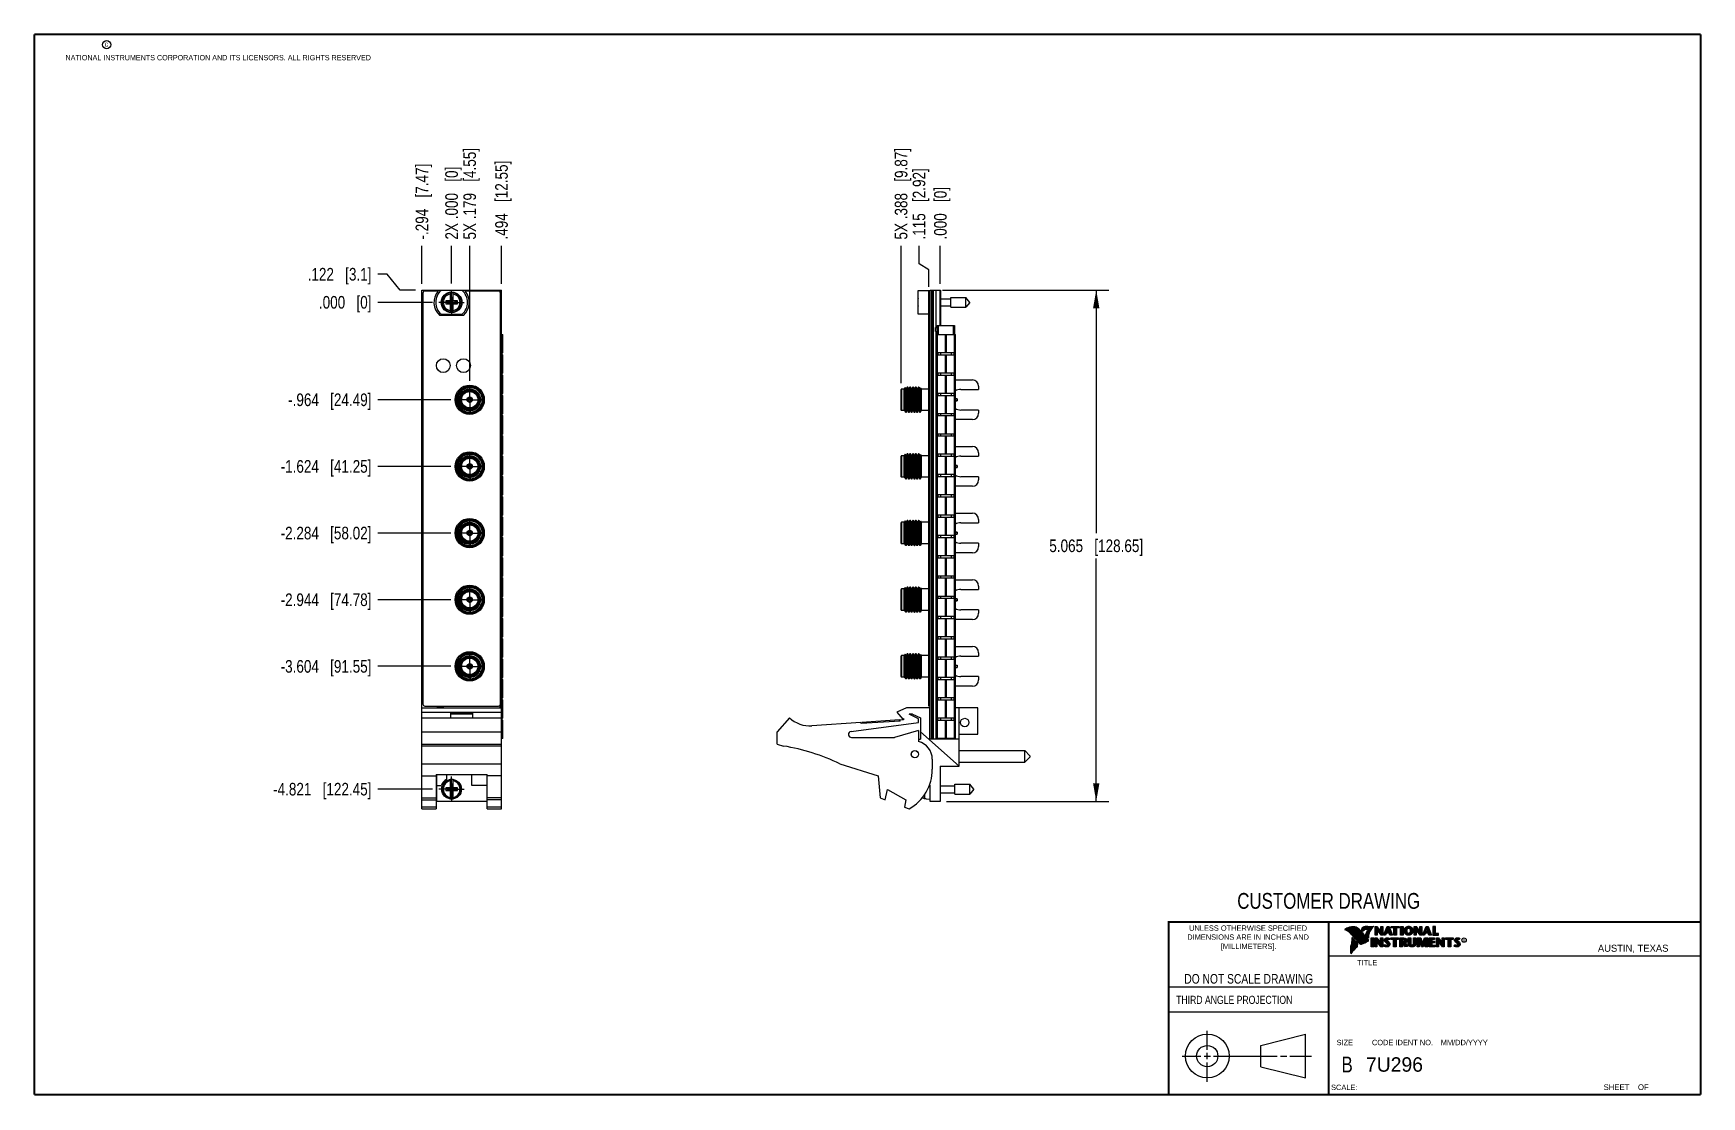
# Model space of a CAD drawing. Header units: inches. Extents: x 0.2 to 16.8, y 0.2 to 10.8.
import ezdxf

# ---------------------------------------------------------------- set-up
doc = ezdxf.new("R2010")
doc.units = ezdxf.units.IN
doc.header["$LTSCALE"] = 0.935
doc.header["$MEASUREMENT"] = 0
doc.linetypes.add('CENTER', pattern=[0.6, 0.375, -0.075, 0.075, -0.075])
doc.layers.get('0').update_dxf_attribs({"linetype": 'CONTINUOUS'})
doc.layers.add('DEFAULT_1', color=7, linetype='CENTER')
doc.layers.add('DIMENSIONS', color=7, linetype='CONTINUOUS')
doc.styles.get("Standard").update_dxf_attribs({"font": 'txt', "width": 0.8})
doc.styles.add('TEXTSTYLE_2', font='txt')
doc.styles.add('TEXTSTYLE_3', font='txt', dxfattribs={"width": 0.95})
doc.dimstyles.new('DIMSTYLE_1', dxfattribs={"dimtxt": 0.125, "dimasz": 0.18, "dimexe": 0.18, "dimexo": 0.0625, "dimgap": 0.09, "dimtad": 0, "dimtih": 1, "dimtoh": 1, "dimdec": 3, "dimzin": 4, "dimdsep": 46, "dimtxsty": 'STANDARD', "dimblk": '_FILLED', "dimblk1": '_FILLED', "dimblk2": '_FILLED', "dimcen": 0.09, "dimadec": 0, "dimazin": 0, "dimtp": 0.000393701, "dimtm": 0.000393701, "dimtfac": 1, "dimtdec": 3, "dimtofl": 0, "dimtmove": 0, "dimatfit": 3, "dimldrblk": '_FILLED', "dimfxl": 1, "dimtolj": 1, "dimtzin": 4, "dimarcsym": 0})
doc.dimstyles.new('DIMSTYLE_2', dxfattribs={"dimtxt": 0.125, "dimasz": 0.18, "dimexe": 0.18, "dimexo": 0.0625, "dimgap": 0.09, "dimtad": 0, "dimtih": 1, "dimtoh": 1, "dimdec": 3, "dimzin": 4, "dimdsep": 46, "dimtxsty": 'STANDARD', "dimblk": '_FILLED', "dimblk1": '_FILLED', "dimblk2": '_FILLED', "dimcen": 0.09, "dimadec": 0, "dimazin": 0, "dimtfac": 1, "dimtdec": 3, "dimtofl": 0, "dimtmove": 0, "dimatfit": 3, "dimldrblk": '_FILLED', "dimfxl": 1, "dimtolj": 1, "dimtzin": 4, "dimarcsym": 0})
doc.dimstyles.new('DIMSTYLE_3', dxfattribs={"dimtxt": 0.125, "dimasz": 0.18, "dimexe": 0.18, "dimexo": 0.0625, "dimgap": 0.09, "dimtad": 0, "dimtih": 1, "dimtoh": 1, "dimdec": 3, "dimzin": 4, "dimdsep": 46, "dimtxsty": 'STANDARD', "dimblk": '_FILLED', "dimblk1": '_FILLED', "dimblk2": '_FILLED', "dimcen": 0.09, "dimadec": 0, "dimazin": 0, "dimtp": 0.01, "dimtm": 0.01, "dimtfac": 1, "dimtdec": 3, "dimtofl": 0, "dimtmove": 0, "dimatfit": 3, "dimldrblk": '_FILLED', "dimfxl": 1, "dimtolj": 1, "dimtzin": 4, "dimarcsym": 0})
doc.dimstyles.new('DIMSTYLE_4', dxfattribs={"dimtxt": 0.125, "dimasz": 0.18, "dimexe": 0.18, "dimexo": 0.0625, "dimgap": 0.09, "dimtad": 0, "dimtih": 1, "dimtoh": 1, "dimdec": 3, "dimzin": 4, "dimdsep": 46, "dimtxsty": 'STANDARD', "dimblk": '_FILLED', "dimblk1": '_FILLED', "dimblk2": '_FILLED', "dimcen": 0.09, "dimadec": 0, "dimazin": 0, "dimtp": 0.01, "dimtm": 0.01, "dimtfac": 1, "dimtdec": 3, "dimtofl": 0, "dimtmove": 0, "dimatfit": 3, "dimldrblk": '_FILLED', "dimfxl": 1, "dimtolj": 1, "dimtzin": 4, "dimarcsym": 0})

msp = doc.modelspace()

# ---------------------------------------------------------------- texts
at = {"color": 2, "linetype": 'CONTINUOUS', "attachment_point": 1, "line_spacing_factor": 0.9}
for s, insert, char_height, width in [('c', (0.946, 10.6893), 0.053, 0.0424), ('NATIONAL INSTRUMENTS CORPORATION AND ITS LICENSORS. ALL RIGHTS RESERVED', (0.5583, 10.5546), 0.053, 3.0104), ('THIRD ANGLE PROJECTION', (11.5564, 1.2384), 0.08, 1.408)]:
    msp.add_mtext(s, dxfattribs=dict(at, insert=insert, char_height=char_height, width=width))
at = {"color": 7, "linetype": 'CONTINUOUS', "attachment_point": 2, "line_spacing_factor": 0.9}
for s, insert, char_height, width in [('CUSTOMER DRAWING', (13.0668, 2.2564), 0.15625, 2), ('DO NOT SCALE DRAWING', (12.2754, 1.4542), 0.095, 1.52), ('B', (13.2497, 0.6361), 0.1562, 0.125)]:
    msp.add_mtext(s, dxfattribs=dict(at, insert=insert, char_height=char_height, width=width))
at = {"color": 2, "linetype": 'CONTINUOUS', "line_spacing_factor": 0.9}
for s, insert, char_height, width, attachment_point, style in [('DIMENSIONS ARE IN INCHES AND', (12.2688, 1.8465), 0.053254, 1.491112, 2, 'TEXTSTYLE_2'), ('UNLESS OTHERWISE SPECIFIED', (12.2688, 1.9352), 0.053254, 1.384604, 2, 'TEXTSTYLE_2'), ('[MILLIMETERS].', (12.2746, 1.7548), 0.053254, 0.745556, 2, 'TEXTSTYLE_2'), ('R', (14.3971, 1.8), 0.0217, 0.021738, 1, 'TEXTSTYLE_2'), ('AUSTIN, TEXAS', (15.7327, 1.7441), 0.069617, 0.905021, 1, 'TEXTSTYLE_2'), ('TITLE', (13.3474, 1.593), 0.05325, 0.26627, 1, 'TEXTSTYLE_2'), ('SIZE', (13.1451, 0.8027), 0.05325, 0.213016, 1, 'TEXTSTYLE_2'), ('CODE IDENT NO.', (13.7978, 0.8027), 0.053254, 0.708278, 2, 'TEXTSTYLE_3'), ('MM/DD/YYYY', (14.1765, 0.8027), 0.05325, 0.53254, 1, 'TEXTSTYLE_2'), ('SCALE:', (13.0904, 0.3585), 0.05325, 0.319524, 1, 'TEXTSTYLE_2'), ('SHEET    OF', (15.7892, 0.3625), 0.057262, 0.629882, 1, 'TEXTSTYLE_2')]:
    msp.add_mtext(s, dxfattribs=dict(at, insert=insert, char_height=char_height, width=width, attachment_point=attachment_point, style=style))
at = {"color": 7, "linetype": 'CONTINUOUS', "insert": (13.4363, 0.6298), "char_height": 0.14316, "width": 0.715775, "attachment_point": 1, "line_spacing_factor": 0.9, "style": 'TEXTSTYLE_2'}
msp.add_mtext('7U296', dxfattribs=at)

# ---------------------------------------------------------------- blocks, each defined once
blk = doc.blocks.new('*D0')
at = {"layer": 'DIMENSIONS', "color": 2, "linetype": 'CONTINUOUS'}
for p, q in [((3.742, 8.384), (3.65, 8.384)), ((3.873, 8.227), (3.742, 8.384)), ((4.025, 8.227), (3.873, 8.227))]:
    blk.add_line(p, q, dxfattribs=at)
at = {"layer": 'DIMENSIONS', "color": 2, "linetype": 'CONTINUOUS', "insert": (3.588, 8.446), "char_height": 0.125, "width": 1.025, "attachment_point": 3, "line_spacing_factor": 0.9}
blk.add_mtext('.122{\\Ftxt.shx;\\W1.000000;\\H0.125000; }[3.1]', dxfattribs=at)
blk = doc.blocks.new('_FILLED')
at = {"color": 0, "linetype": 'BYBLOCK'}
blk.add_solid([(0, 0), (-1, 0.174), (-1, -0.174)], dxfattribs=at)
blk = doc.blocks.new('*D1')
at = {"layer": 'DIMENSIONS', "color": 2, "linetype": 'CONTINUOUS'}
blk.add_line((4.194, 8.105), (3.65, 8.105), dxfattribs=at)
at = {"layer": 'DIMENSIONS', "color": 2, "linetype": 'CONTINUOUS', "insert": (3.588, 8.168), "char_height": 0.125, "width": 0.825, "attachment_point": 3, "line_spacing_factor": 0.9}
blk.add_mtext('.000{\\Ftxt.shx;\\W1.000000;\\H0.125000; }[0]', dxfattribs=at)
blk = doc.blocks.new('*D2')
at = {"layer": 'DIMENSIONS', "color": 2, "linetype": 'CONTINUOUS'}
blk.add_line((4.373, 7.141), (3.65, 7.141), dxfattribs=at)
at = {"layer": 'DIMENSIONS', "color": 2, "linetype": 'CONTINUOUS', "insert": (3.588, 7.203), "char_height": 0.125, "width": 1.325, "attachment_point": 3, "line_spacing_factor": 0.9}
blk.add_mtext('-.964{\\Ftxt.shx;\\W1.000000;\\H0.125000; }[24.49]', dxfattribs=at)
blk = doc.blocks.new('*D3')
at = {"layer": 'DIMENSIONS', "color": 2, "linetype": 'CONTINUOUS'}
blk.add_line((4.373, 6.481), (3.65, 6.481), dxfattribs=at)
at = {"layer": 'DIMENSIONS', "color": 2, "linetype": 'CONTINUOUS', "insert": (3.588, 6.543), "char_height": 0.125, "width": 1.425, "attachment_point": 3, "line_spacing_factor": 0.9}
blk.add_mtext('-1.624{\\Ftxt.shx;\\W1.000000;\\H0.125000; }[41.25]', dxfattribs=at)
blk = doc.blocks.new('*D4')
at = {"layer": 'DIMENSIONS', "color": 2, "linetype": 'CONTINUOUS'}
blk.add_line((4.373, 5.821), (3.65, 5.821), dxfattribs=at)
at = {"layer": 'DIMENSIONS', "color": 2, "linetype": 'CONTINUOUS', "insert": (3.588, 5.883), "char_height": 0.125, "width": 1.425, "attachment_point": 3, "line_spacing_factor": 0.9}
blk.add_mtext('-2.284{\\Ftxt.shx;\\W1.000000;\\H0.125000; }[58.02]', dxfattribs=at)
blk = doc.blocks.new('*D5')
at = {"layer": 'DIMENSIONS', "color": 2, "linetype": 'CONTINUOUS'}
blk.add_line((4.373, 4.501), (3.65, 4.501), dxfattribs=at)
at = {"layer": 'DIMENSIONS', "color": 2, "linetype": 'CONTINUOUS', "insert": (3.588, 4.563), "char_height": 0.125, "width": 1.425, "attachment_point": 3, "line_spacing_factor": 0.9}
blk.add_mtext('-3.604{\\Ftxt.shx;\\W1.000000;\\H0.125000; }[91.55]', dxfattribs=at)
blk = doc.blocks.new('*D6')
at = {"layer": 'DIMENSIONS', "color": 2, "linetype": 'CONTINUOUS'}
blk.add_line((4.373, 5.161), (3.65, 5.161), dxfattribs=at)
at = {"layer": 'DIMENSIONS', "color": 2, "linetype": 'CONTINUOUS', "insert": (3.588, 5.223), "char_height": 0.125, "width": 1.425, "attachment_point": 3, "line_spacing_factor": 0.9}
blk.add_mtext('-2.944{\\Ftxt.shx;\\W1.000000;\\H0.125000; }[74.78]', dxfattribs=at)
blk = doc.blocks.new('*D7')
at = {"layer": 'DIMENSIONS', "color": 2, "linetype": 'CONTINUOUS'}
blk.add_line((4.194, 3.284), (3.65, 3.284), dxfattribs=at)
at = {"layer": 'DIMENSIONS', "color": 2, "linetype": 'CONTINUOUS', "insert": (3.588, 3.347), "char_height": 0.125, "width": 1.525, "attachment_point": 3, "line_spacing_factor": 0.9}
blk.add_mtext('-4.821{\\Ftxt.shx;\\W1.000000;\\H0.125000; }[122.45]', dxfattribs=at)
blk = doc.blocks.new('*D8')
at = {"layer": 'DIMENSIONS', "color": 2, "linetype": 'CONTINUOUS'}
blk.add_line((4.561, 7.328), (4.561, 8.665), dxfattribs=at)
at = {"layer": 'DIMENSIONS', "color": 2, "linetype": 'CONTINUOUS', "insert": (4.498, 8.727), "char_height": 0.125, "width": 1.425, "attachment_point": 1, "rotation": 90, "line_spacing_factor": 0.9}
blk.add_mtext('5X .179{\\Ftxt.shx;\\W1.000000;\\H0.125000; }[4.55]', dxfattribs=at)
blk = doc.blocks.new('*D9')
at = {"layer": 'DIMENSIONS', "color": 2, "linetype": 'CONTINUOUS'}
blk.add_line((4.382, 8.293), (4.382, 8.665), dxfattribs=at)
at = {"layer": 'DIMENSIONS', "color": 2, "linetype": 'CONTINUOUS', "insert": (4.319, 8.727), "char_height": 0.125, "width": 1.125, "attachment_point": 1, "rotation": 90, "line_spacing_factor": 0.9}
blk.add_mtext('2X .000{\\Ftxt.shx;\\W1.000000;\\H0.125000; }[0]', dxfattribs=at)
blk = doc.blocks.new('*D10')
at = {"layer": 'DIMENSIONS', "color": 2, "linetype": 'CONTINUOUS'}
blk.add_line((4.876, 8.29), (4.876, 8.665), dxfattribs=at)
at = {"layer": 'DIMENSIONS', "color": 2, "linetype": 'CONTINUOUS', "insert": (4.813, 8.727), "char_height": 0.125, "width": 1.225, "attachment_point": 1, "rotation": 90, "line_spacing_factor": 0.9}
blk.add_mtext('.494{\\Ftxt.shx;\\W1.000000;\\H0.125000; }[12.55]', dxfattribs=at)
blk = doc.blocks.new('*D11')
at = {"layer": 'DIMENSIONS', "color": 2, "linetype": 'CONTINUOUS'}
blk.add_line((4.088, 8.29), (4.088, 8.665), dxfattribs=at)
at = {"layer": 'DIMENSIONS', "color": 2, "linetype": 'CONTINUOUS', "insert": (4.025, 8.727), "char_height": 0.125, "width": 1.225, "attachment_point": 1, "rotation": 90, "line_spacing_factor": 0.9}
blk.add_mtext('-.294{\\Ftxt.shx;\\W1.000000;\\H0.125000; }[7.47]', dxfattribs=at)
blk = doc.blocks.new('*D12')
at = {"layer": 'DIMENSIONS', "color": 2, "linetype": 'CONTINUOUS'}
for p, q in [((9.243, 8.227), (10.89, 8.227)), ((10.765, 8.227), (10.765, 5.82)), ((10.765, 3.162), (10.765, 5.57)), ((9.282, 3.162), (10.89, 3.162))]:
    blk.add_line(p, q, dxfattribs=at)
at = {"layer": 'DIMENSIONS', "color": 2, "linetype": 'CONTINUOUS', "xscale": 0.18, "yscale": 0.18, "zscale": 0.18}
for p, rotation in [((10.765, 8.227), 90), ((10.765, 3.162), 270)]:
    blk.add_blockref('_FILLED', p, dxfattribs=dict(at, rotation=rotation))
at = {"layer": 'DIMENSIONS', "color": 2, "linetype": 'CONTINUOUS', "insert": (10.765, 5.757), "char_height": 0.125, "width": 1.425, "attachment_point": 2, "line_spacing_factor": 0.9}
blk.add_mtext('5.065{\\Ftxt.shx;\\W1.000000;\\H0.125000; }[128.65]', dxfattribs=at)
blk = doc.blocks.new('*D13')
at = {"layer": 'DIMENSIONS', "color": 2, "linetype": 'CONTINUOUS'}
for p, q in [((9.011, 8.487), (9.011, 8.665)), ((9.106, 8.428), (9.011, 8.487)), ((9.106, 8.26), (9.106, 8.428))]:
    blk.add_line(p, q, dxfattribs=at)
at = {"layer": 'DIMENSIONS', "color": 2, "linetype": 'CONTINUOUS', "insert": (8.948, 8.727), "char_height": 0.125, "width": 1.125, "attachment_point": 1, "rotation": 90, "line_spacing_factor": 0.9}
blk.add_mtext('.115{\\Ftxt.shx;\\W1.000000;\\H0.125000; }[2.92]', dxfattribs=at)
blk = doc.blocks.new('*D14')
at = {"layer": 'DIMENSIONS', "color": 2, "linetype": 'CONTINUOUS'}
blk.add_line((9.221, 8.29), (9.221, 8.665), dxfattribs=at)
at = {"layer": 'DIMENSIONS', "color": 2, "linetype": 'CONTINUOUS', "insert": (9.159, 8.727), "char_height": 0.125, "width": 0.825, "attachment_point": 1, "rotation": 90, "line_spacing_factor": 0.9}
blk.add_mtext('.000{\\Ftxt.shx;\\W1.000000;\\H0.125000; }[0]', dxfattribs=at)
blk = doc.blocks.new('*D15')
at = {"layer": 'DIMENSIONS', "color": 2, "linetype": 'CONTINUOUS'}
blk.add_line((8.833, 7.305), (8.833, 8.665), dxfattribs=at)
at = {"layer": 'DIMENSIONS', "color": 2, "linetype": 'CONTINUOUS', "insert": (8.77, 8.727), "char_height": 0.125, "width": 1.425, "attachment_point": 1, "rotation": 90, "line_spacing_factor": 0.9}
blk.add_mtext('5X .388{\\Ftxt.shx;\\W1.000000;\\H0.125000; }[9.87]', dxfattribs=at)

# ---------------------------------------------------------------- dimensions: what is measured, and where the dimension line sits
at = {"layer": 'DIMENSIONS', "color": 2, "linetype": 'CONTINUOUS'}
for feature_location, offset, dtype, origin, text, dimstyle, picture, middle in [((4.5607, 7.3284), (0, 1.3361), 1, (4.3817, 8.2301), '5X <>', 'DIMSTYLE_3', '*D8', (4.5607, 9.4395)), ((8.833, 7.3053), (0, 1.3592), 1, (9.2214, 7.2428), '5X <>', 'DIMSTYLE_3', '*D15', (8.833, 9.4395)), ((4.0877, 8.2895), (0, 0.375), 1, (4.3817, 8.227), '-<>', 'DIMSTYLE_3', '*D11', (4.0877, 9.3395)), ((4.381729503, 8.2926147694), (0, 0.3719), 1, (4.381729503, 8.2301147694), '2X <>', 'DIMSTYLE_3', '*D9', (4.381729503, 9.2895147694)), ((4.1941, 3.2841), (-0.5439, 0), 0, (4.2566, 8.105), '-<>', 'DIMSTYLE_2', '*D7', (2.5752, 3.2841)), ((4.3731, 6.4808), (-0.7229, 0), 0, (4.4356, 8.105), '-<>', 'DIMSTYLE_2', '*D3', (2.6252, 6.4808)), ((4.3731, 5.8209), (-0.7229, 0), 0, (4.4356, 8.105), '-<>', 'DIMSTYLE_2', '*D4', (2.6252, 5.8209)), ((4.3731, 4.5008), (-0.7229, 0), 0, (4.4356, 8.105), '-<>', 'DIMSTYLE_2', '*D5', (2.6252, 4.5008)), ((4.3731, 5.1608), (-0.7229, 0), 0, (4.4356, 8.105), '-<>', 'DIMSTYLE_2', '*D6', (2.6252, 5.1608)), ((4.3731, 7.1408), (-0.7229, 0), 0, (4.4356, 8.105), '-<>', 'DIMSTYLE_2', '*D2', (2.7252, 7.1408))]:
    dim = msp.add_ordinate_dim(feature_location=feature_location, offset=offset, dtype=dtype, origin=origin, text=text, dimstyle=dimstyle, dxfattribs=at)
    dim.commit()
    dim.dimension.update_dxf_attribs({"geometry": picture, "text_midpoint": middle})
for feature_location, offset, dtype, origin, dimstyle, picture, middle in [((4.8757, 8.2895), (0, 0.375), 1, (4.3817, 8.227), 'DIMSTYLE_3', '*D10', (4.8757, 9.3395)), ((9.1063530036, 8.2595147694), (-0.0954834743, 0.405), 0, (9.2213530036, 8.2270147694), 'DIMSTYLE_3', '*D13', (9.0108695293, 9.2895147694)), ((9.2213530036, 8.2895147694), (0, 0.375), 1, (9.2213530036, 8.2270147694), 'DIMSTYLE_3', '*D14', (9.2213530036, 9.1395147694)), ((4.0252, 8.227), (-0.375, 0.1566), 0, (4.2566, 8.105), 'DIMSTYLE_1', '*D0', (2.8252, 8.3836)), ((4.194129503, 8.1050147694), (-0.5439, 0), 0, (4.256629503, 8.1050147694), 'DIMSTYLE_1', '*D1', (2.925229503, 8.1050147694))]:
    dim = msp.add_ordinate_dim(feature_location=feature_location, offset=offset, dtype=dtype, origin=origin, dimstyle=dimstyle, dxfattribs=at)
    dim.commit()
    dim.dimension.update_dxf_attribs({"geometry": picture, "text_midpoint": middle})
dim = msp.add_linear_dim(base=(10.7648, 3.1621), p1=(9.243, 8.227), p2=(9.2819, 3.1621), angle=270, dimstyle='DIMSTYLE_4', dxfattribs=at)
dim.commit()
dim.dimension.update_dxf_attribs({"geometry": '*D12', "text_midpoint": (10.6148, 5.6946), "dimtype": 160})

# ---------------------------------------------------------------- linework, layer by layer
at = {"color": 7, "linetype": 'CONTINUOUS'}
for p, q in [((4.0877, 3.0891), (4.0877, 8.227)), ((4.0877, 8.227), (4.8757, 8.227)), ((4.0977, 8.197), (4.0977, 4.127)), ((4.2473, 8.217), (4.1177, 8.217)), ((4.4855, 8.2235), (4.278, 8.2235)), ((4.3246, 8.1188), (4.3246, 8.0912)), ((4.3679, 8.1188), (4.3246, 8.1188)), ((4.3246, 8.1188), (4.4357, 8.092)), ((4.3246, 8.0912), (4.4357, 8.118)), ((4.3679, 8.1997), (4.3679, 8.1167)), ((4.37, 8.1167), (4.3679, 8.1167)), ((4.37, 8.0565), (4.3934, 8.1535)), ((4.37, 8.1535), (4.37, 8.1167)), ((4.3934, 8.0565), (4.37, 8.1535)), ((4.3934, 8.1535), (4.37, 8.1535)), ((4.37, 8.0933), (4.3934, 8.1167)), ((4.3934, 8.0933), (4.37, 8.1167)), ((4.3934, 8.1167), (4.3934, 8.1535)), ((4.3934, 8.1167), (4.3955, 8.1167)), ((4.3955, 8.1167), (4.3955, 8.1997)), ((4.4388, 8.1188), (4.3955, 8.1188)), ((4.4388, 8.0912), (4.4388, 8.1188)), ((4.8457, 8.217), (4.5162, 8.217)), ((4.8657, 4.127), (4.8657, 8.197)), ((4.8757, 3.0891), (4.8757, 8.227)), ((9.0014, 8.1188), (8.9993, 8.1188)), ((9.0014, 7.9865), (9.0014, 8.2235)), ((9.0014, 8.2235), (9.1214, 8.2235)), ((9.1064, 4.107), (9.1064, 8.217)), ((9.1214, 8.217), (9.1064, 8.217)), ((9.1214, 3.784), (9.1214, 8.227)), ((9.1214, 8.227), (9.2214, 8.227)), ((9.1514, 8.227), (9.1514, 3.784)), ((9.2164, 8.227), (9.2164, 7.877)), ((9.2214, 8.227), (9.2214, 7.8769)), ((9.2214, 8.1401), (9.3251, 8.1401)), ((9.3251, 8.0558), (9.3251, 8.1542)), ((9.3251, 8.1542), (9.4731, 8.1542)), ((9.4731, 8.0558), (9.4731, 8.1542)), ((9.5144, 8.105), (9.4731, 8.1542)), ((9.5144, 8.105), (9.4731, 8.0558)), ((4.5, 7.976), (4.2635, 7.976)), ((4.278, 7.9865), (4.4855, 7.9865)), ((4.3246, 8.0912), (4.3679, 8.0912)), ((4.3679, 8.0933), (4.3679, 8.0104)), ((4.37, 8.0933), (4.3679, 8.0933)), ((4.37, 8.0565), (4.37, 8.0933)), ((4.3934, 8.0565), (4.37, 8.0565)), ((4.3934, 8.0933), (4.3934, 8.0565)), ((4.3955, 8.0933), (4.3934, 8.0933)), ((4.3955, 8.0104), (4.3955, 8.0933)), ((4.3955, 8.0912), (4.4388, 8.0912)), ((8.9993, 8.0912), (9.0014, 8.0912)), ((9.1064, 7.9865), (9.0014, 7.9865)), ((9.2214, 8.07), (9.3251, 8.07)), ((9.3251, 8.0558), (9.4731, 8.0558)), ((4.8757, 7.787), (4.8873, 7.787)), ((4.8874, 7.6051), (4.8874, 7.787)), ((9.1738, 7.8206), (9.1738, 7.8534)), ((9.1824, 3.787), (9.1824, 7.787)), ((9.1824, 7.787), (9.3704, 7.787)), ((9.1914, 7.877), (9.1914, 7.787)), ((9.1914, 7.877), (9.3613, 7.877)), ((9.3614, 7.877), (9.3614, 7.787)), ((9.3704, 3.787), (9.3704, 7.787)), ((4.8793, 7.6051), (4.8793, 7.5861)), ((4.8874, 7.6051), (4.8793, 7.6051)), ((9.1971, 7.6051), (9.1971, 7.5861)), ((9.3556, 7.6051), (9.1971, 7.6051)), ((9.2258, 7.5861), (9.2258, 7.6051)), ((9.3269, 7.6051), (9.3269, 7.5861)), ((9.3556, 7.6051), (9.3556, 7.5861)), ((4.8793, 7.5861), (4.8873, 7.5861)), ((4.8874, 7.4041), (4.8874, 7.5861)), ((9.1971, 7.5861), (9.3556, 7.5861)), ((4.8793, 7.4041), (4.8793, 7.3851)), ((4.8874, 7.4041), (4.8793, 7.4041)), ((4.8793, 7.3851), (4.8873, 7.3851)), ((4.8874, 7.2032), (4.8874, 7.3851)), ((9.1971, 7.4041), (9.1971, 7.3851)), ((9.3556, 7.4041), (9.1971, 7.4041)), ((9.1971, 7.3851), (9.3556, 7.3851)), ((9.2258, 7.3851), (9.2258, 7.4041)), ((9.3269, 7.4041), (9.3269, 7.3851)), ((9.3556, 7.4041), (9.3556, 7.3851)), ((9.3704, 7.3377), (9.5382, 7.3377)), ((9.6007, 7.2752), (9.6007, 7.2428)), ((4.5399, 7.1511), (4.5415, 7.1501)), ((4.5423, 7.1533), (4.5415, 7.1538)), ((4.5415, 7.1501), (4.5424, 7.1496)), ((4.5431, 7.1528), (4.5423, 7.1533)), ((4.5424, 7.1496), (4.5445, 7.1481)), ((4.5439, 7.1524), (4.5431, 7.1528)), ((4.5451, 7.1518), (4.5439, 7.1524)), ((4.5445, 7.1481), (4.5452, 7.1476)), ((4.5475, 7.1507), (4.5451, 7.1518)), ((4.5452, 7.1476), (4.5456, 7.1473)), ((4.5569, 7.1168), (4.5557, 7.1164)), ((4.5588, 7.1245), (4.559, 7.1218)), ((4.559, 7.1218), (4.5592, 7.1205)), ((4.5592, 7.1205), (4.5592, 7.1196)), ((4.5592, 7.1196), (4.5592, 7.1186)), ((4.5592, 7.1186), (4.5592, 7.1177)), ((4.5623, 7.1205), (4.5626, 7.1232)), ((4.5623, 7.1196), (4.5623, 7.1205)), ((4.5623, 7.1177), (4.5623, 7.1196)), ((4.5626, 7.1232), (4.5627, 7.1241)), ((4.5627, 7.1241), (4.5627, 7.1245)), ((4.5743, 7.1509), (4.5739, 7.1507)), ((4.5751, 7.1513), (4.5743, 7.1509)), ((4.5763, 7.1518), (4.5751, 7.1513)), ((4.5759, 7.1473), (4.578, 7.1489)), ((4.5775, 7.1524), (4.5763, 7.1518)), ((4.5784, 7.1528), (4.5775, 7.1524)), ((4.578, 7.1489), (4.5791, 7.1496)), ((4.58, 7.1538), (4.5784, 7.1528)), ((4.5791, 7.1496), (4.5808, 7.1506)), ((4.5808, 7.1506), (4.5816, 7.1511)), ((4.5826, 7.1503), (4.5835, 7.1496)), ((4.5835, 7.1496), (4.5844, 7.1488)), ((4.8793, 7.2032), (4.8793, 7.1842)), ((4.8874, 7.2032), (4.8793, 7.2032)), ((4.8793, 7.1842), (4.8873, 7.1842)), ((4.8874, 7.0022), (4.8874, 7.1842)), ((8.833, 7.0388), (8.833, 7.2428)), ((8.863, 7.2468), (8.837, 7.2468)), ((8.8722, 7.2628), (8.863, 7.2468)), ((8.863, 7.0348), (8.863, 7.2468)), ((8.8722, 7.2628), (8.8723, 7.2628)), ((8.8802, 7.2492), (8.8723, 7.2628)), ((8.8739, 7.2269), (8.874, 7.0864)), ((8.8802, 7.2492), (8.8802, 7.2492)), ((8.8803, 7.249), (8.8802, 7.2492)), ((8.8925, 7.2656), (8.883, 7.2492)), ((8.883, 7.2492), (8.883, 7.2492)), ((8.8981, 7.2658), (8.8928, 7.2658)), ((8.8951, 7.2491), (8.894, 7.2616)), ((8.8952, 7.2486), (8.8951, 7.2491)), ((8.8981, 7.2658), (8.8984, 7.2656)), ((8.9079, 7.2492), (8.8984, 7.2656)), ((8.9015, 7.2318), (8.9016, 7.2295)), ((8.9047, 7.1509), (8.9051, 7.1408)), ((8.9051, 7.1408), (8.9059, 7.1174)), ((8.9059, 7.1174), (8.906, 7.1145)), ((8.906, 7.1145), (8.9082, 7.0593)), ((8.908, 7.2491), (8.9079, 7.2492)), ((8.9081, 7.2488), (8.908, 7.2491)), ((8.9203, 7.2656), (8.9108, 7.2492)), ((8.9108, 7.2492), (8.9108, 7.2491)), ((8.9136, 7.1644), (8.9135, 7.1671)), ((8.914, 7.154), (8.9136, 7.1644)), ((8.9141, 7.1526), (8.914, 7.154)), ((8.9141, 7.1513), (8.9141, 7.1526)), ((8.9145, 7.1421), (8.9141, 7.1513)), ((8.9145, 7.1411), (8.9145, 7.1421)), ((8.9155, 7.1177), (8.9145, 7.1411)), ((8.9156, 7.1149), (8.9155, 7.1177)), ((8.9158, 7.1111), (8.9156, 7.1149)), ((8.9259, 7.2658), (8.9206, 7.2658)), ((8.9229, 7.2491), (8.9217, 7.2616)), ((8.9229, 7.2486), (8.9229, 7.2491)), ((8.9259, 7.2658), (8.9262, 7.2656)), ((8.9357, 7.2492), (8.9262, 7.2656)), ((8.9357, 7.2492), (8.9357, 7.2492)), ((8.936, 7.2486), (8.9357, 7.2492)), ((8.9386, 7.2492), (8.9385, 7.2492)), ((8.9481, 7.2656), (8.9386, 7.2492)), ((8.9537, 7.2658), (8.9484, 7.2658)), ((8.9537, 7.2658), (8.9539, 7.2656)), ((8.9635, 7.2492), (8.954, 7.2656)), ((8.9635, 7.2492), (8.9635, 7.2492)), ((8.9636, 7.2491), (8.9635, 7.2492)), ((8.9661, 7.2486), (8.9663, 7.2492)), ((8.9758, 7.2656), (8.9663, 7.2492)), ((8.9664, 7.2492), (8.9663, 7.2492)), ((8.9663, 7.2492), (8.9664, 7.2492)), ((8.9726, 7.1658), (8.9728, 7.1603)), ((8.9728, 7.1603), (8.9729, 7.1573)), ((8.9729, 7.1573), (8.973, 7.1546)), ((8.973, 7.1546), (8.9733, 7.1487)), ((8.9733, 7.1487), (8.9734, 7.1459)), ((8.9734, 7.1459), (8.9736, 7.1407)), ((8.9736, 7.1407), (8.9741, 7.1289)), ((8.9741, 7.1289), (8.9744, 7.1211)), ((8.9744, 7.1211), (8.9746, 7.1155)), ((8.9814, 7.2658), (8.9761, 7.2658)), ((8.9785, 7.2491), (8.9773, 7.2616)), ((8.9785, 7.2485), (8.9785, 7.2491)), ((8.9814, 7.2658), (8.9817, 7.2656)), ((8.9913, 7.2492), (8.9817, 7.2656)), ((8.984, 7.116), (8.9822, 7.1662)), ((8.9826, 7.2616), (8.9838, 7.2482)), ((8.9875, 7.1664), (8.9893, 7.1162)), ((8.9914, 7.249), (8.9913, 7.2491)), ((8.9932, 7.2452), (8.9939, 7.2486)), ((8.9939, 7.2486), (8.9941, 7.2492)), ((9.0036, 7.2656), (8.9941, 7.2492)), ((9.0092, 7.2658), (9.0039, 7.2658)), ((9.0062, 7.2491), (9.0051, 7.2616)), ((9.0063, 7.2486), (9.0062, 7.2491)), ((9.0092, 7.2658), (9.0095, 7.2656)), ((9.019, 7.2492), (9.0095, 7.2656)), ((9.0104, 7.2616), (9.0116, 7.2482)), ((9.019, 7.2492), (9.019, 7.2492)), ((9.0191, 7.2491), (9.019, 7.2492)), ((9.0217, 7.2486), (9.0219, 7.2492)), ((9.0267, 7.2575), (9.0219, 7.2492)), ((9.0219, 7.2492), (9.0219, 7.2492)), ((9.033, 7.2468), (9.0268, 7.2575)), ((9.0277, 7.2475), (9.0274, 7.2526)), ((9.0283, 7.1607), (9.0289, 7.1481)), ((9.0289, 7.1481), (9.0292, 7.1407)), ((9.0292, 7.1407), (9.03, 7.1215)), ((9.033, 7.2468), (9.033, 7.0348)), ((9.1064, 7.2468), (9.033, 7.2468)), ((9.1971, 7.2032), (9.1971, 7.1842)), ((9.3556, 7.2032), (9.1971, 7.2032)), ((9.1971, 7.1842), (9.3556, 7.1842)), ((9.2258, 7.1842), (9.2258, 7.2032)), ((9.3269, 7.2032), (9.3269, 7.1842)), ((9.3556, 7.2032), (9.3556, 7.1842)), ((9.3704, 7.1508), (9.3873, 7.1508)), ((9.3873, 7.1495), (9.3704, 7.1495)), ((9.3704, 7.1322), (9.3873, 7.1322)), ((9.3704, 7.1308), (9.3873, 7.1308)), ((9.3873, 7.1508), (9.3873, 7.1309)), ((9.4235, 7.2428), (9.6007, 7.2428)), ((4.5949, 7.0377), (4.5937, 7.0373)), ((4.5961, 7.0382), (4.5949, 7.0377)), ((4.6732, 7.0863), (4.6584, 7.0934)), ((4.8793, 7.0022), (4.8793, 6.9832)), ((4.8874, 7.0022), (4.8793, 7.0022)), ((4.8793, 6.9832), (4.8873, 6.9832)), ((4.8874, 6.8013), (4.8874, 6.9832)), ((8.863, 7.0348), (8.837, 7.0348)), ((8.863, 7.0348), (8.8648, 7.0317)), ((8.8739, 7.0863), (8.8645, 7.0934)), ((8.8645, 7.0382), (8.8645, 7.0377)), ((8.8645, 7.0377), (8.8645, 7.0372)), ((8.8645, 7.0372), (8.865, 7.0319)), ((8.865, 7.0344), (8.8645, 7.037)), ((8.8651, 7.0315), (8.8652, 7.031)), ((8.8654, 7.031), (8.8663, 7.0325)), ((8.8663, 7.0325), (8.8659, 7.0323)), ((8.8663, 7.0326), (8.8669, 7.0331)), ((8.8663, 7.0326), (8.8663, 7.0325)), ((8.8669, 7.0331), (8.8688, 7.0329)), ((8.8688, 7.0329), (8.869, 7.0327)), ((8.869, 7.0327), (8.8691, 7.0326)), ((8.8691, 7.0325), (8.8691, 7.0326)), ((8.8691, 7.0325), (8.8786, 7.0161)), ((8.8786, 7.0161), (8.8779, 7.019)), ((8.8789, 7.0158), (8.8786, 7.0161)), ((8.8842, 7.0158), (8.8789, 7.0158)), ((8.8819, 7.0331), (8.882, 7.0322)), ((8.882, 7.0322), (8.8831, 7.02)), ((8.8845, 7.0161), (8.894, 7.0325)), ((8.894, 7.0325), (8.894, 7.0325)), ((8.8968, 7.0327), (8.8969, 7.0325)), ((8.8969, 7.0325), (8.9064, 7.0161)), ((8.8969, 7.0325), (8.8969, 7.0325)), ((8.9033, 7.0513), (8.9032, 7.0525)), ((8.9034, 7.0493), (8.9033, 7.0513)), ((8.9067, 7.0158), (8.9064, 7.0161)), ((8.912, 7.0158), (8.9067, 7.0158)), ((8.9086, 7.0525), (8.9086, 7.0517)), ((8.9086, 7.0517), (8.9087, 7.0496)), ((8.9087, 7.0496), (8.9097, 7.0331)), ((8.9097, 7.0331), (8.9097, 7.0326)), ((8.9097, 7.0326), (8.9109, 7.0201)), ((8.9123, 7.0161), (8.9218, 7.0325)), ((8.9247, 7.0325), (8.9342, 7.0161)), ((8.9247, 7.0325), (8.9247, 7.0325)), ((8.9345, 7.0158), (8.9342, 7.0161)), ((8.9398, 7.0158), (8.9345, 7.0158)), ((8.9401, 7.0161), (8.9496, 7.0325)), ((8.9518, 7.0331), (8.9524, 7.0325)), ((8.9523, 7.0327), (8.9524, 7.0325)), ((8.9524, 7.0325), (8.9525, 7.0325)), ((8.9525, 7.0325), (8.962, 7.0161)), ((8.9611, 7.02), (8.9599, 7.0328)), ((8.9622, 7.0158), (8.962, 7.0161)), ((8.9676, 7.0158), (8.9622, 7.0158)), ((8.9652, 7.0332), (8.9652, 7.0326)), ((8.9652, 7.0326), (8.9664, 7.0201)), ((8.9679, 7.0161), (8.9774, 7.0325)), ((8.9797, 7.033), (8.9802, 7.0325)), ((8.9802, 7.0325), (8.9802, 7.0325)), ((8.9802, 7.0325), (8.9897, 7.0161)), ((8.9889, 7.0201), (8.9877, 7.0329)), ((8.99, 7.0158), (8.9897, 7.0161)), ((8.9953, 7.0158), (8.99, 7.0158)), ((8.993, 7.0331), (8.993, 7.0326)), ((8.993, 7.0326), (8.9942, 7.0201)), ((8.9956, 7.0161), (9.0051, 7.0325)), ((9.0051, 7.0325), (9.0051, 7.0325)), ((9.0072, 7.0331), (9.008, 7.0326)), ((9.008, 7.0325), (9.0169, 7.0172)), ((9.008, 7.0325), (9.008, 7.0325)), ((9.0166, 7.0201), (9.0155, 7.0329)), ((9.0178, 7.0158), (9.0175, 7.0161)), ((9.022, 7.0158), (9.0178, 7.0158)), ((9.0208, 7.0331), (9.0208, 7.0326)), ((9.0208, 7.0326), (9.022, 7.0201)), ((9.022, 7.0201), (9.0315, 7.0359)), ((9.033, 7.0348), (9.022, 7.0158)), ((9.022, 7.0201), (9.022, 7.0161)), ((9.022, 7.0161), (9.022, 7.0158)), ((9.0315, 7.0359), (9.0319, 7.0388)), ((9.1064, 7.0348), (9.033, 7.0348)), ((9.1971, 7.0022), (9.1971, 6.9832)), ((9.3556, 7.0022), (9.1971, 7.0022)), ((9.1971, 6.9832), (9.3556, 6.9832)), ((9.2258, 6.9832), (9.2258, 7.0022)), ((9.3269, 7.0022), (9.3269, 6.9832)), ((9.3556, 7.0022), (9.3556, 6.9832)), ((9.5382, 6.944), (9.3704, 6.944)), ((9.6007, 7.0388), (9.4235, 7.0388)), ((9.6007, 7.0388), (9.6007, 7.0065)), ((4.8793, 6.8013), (4.8793, 6.7823)), ((4.8874, 6.8013), (4.8793, 6.8013)), ((4.8793, 6.7823), (4.8873, 6.7823)), ((4.8874, 6.6003), (4.8874, 6.7823)), ((9.1971, 6.8013), (9.1971, 6.7823)), ((9.3556, 6.8013), (9.1971, 6.8013)), ((9.1971, 6.7823), (9.3556, 6.7823)), ((9.2258, 6.7823), (9.2258, 6.8013)), ((9.3269, 6.8013), (9.3269, 6.7823)), ((9.3556, 6.8013), (9.3556, 6.7823)), ((9.3704, 6.6777), (9.5382, 6.6777)), ((9.6007, 6.6152), (9.6007, 6.5828)), ((4.5399, 6.4911), (4.5415, 6.4901)), ((4.5423, 6.4933), (4.5415, 6.4938)), ((4.5415, 6.4901), (4.5424, 6.4896)), ((4.5431, 6.4928), (4.5423, 6.4933)), ((4.5424, 6.4896), (4.5445, 6.4881)), ((4.5439, 6.4924), (4.5431, 6.4928)), ((4.5451, 6.4918), (4.5439, 6.4924)), ((4.5445, 6.4881), (4.5452, 6.4876)), ((4.5475, 6.4907), (4.5451, 6.4918)), ((4.5452, 6.4876), (4.5456, 6.4873)), ((4.5569, 6.4568), (4.5557, 6.4564)), ((4.5588, 6.4645), (4.559, 6.4618)), ((4.559, 6.4618), (4.5592, 6.4605)), ((4.5592, 6.4605), (4.5592, 6.4596)), ((4.5592, 6.4596), (4.5592, 6.4586)), ((4.5592, 6.4586), (4.5592, 6.4577)), ((4.5623, 6.4605), (4.5626, 6.4632)), ((4.5623, 6.4596), (4.5623, 6.4605)), ((4.5623, 6.4577), (4.5623, 6.4596)), ((4.5626, 6.4632), (4.5627, 6.4641)), ((4.5627, 6.4641), (4.5627, 6.4645)), ((4.5743, 6.4909), (4.5739, 6.4907)), ((4.5751, 6.4913), (4.5743, 6.4909)), ((4.5763, 6.4918), (4.5751, 6.4913)), ((4.5759, 6.4873), (4.578, 6.4889)), ((4.5775, 6.4924), (4.5763, 6.4918)), ((4.5784, 6.4928), (4.5775, 6.4924)), ((4.578, 6.4889), (4.5791, 6.4896)), ((4.58, 6.4938), (4.5784, 6.4928)), ((4.5791, 6.4896), (4.5808, 6.4906)), ((4.5808, 6.4906), (4.5816, 6.4911)), ((4.5826, 6.4903), (4.5835, 6.4896)), ((4.5835, 6.4896), (4.5844, 6.4888)), ((4.8793, 6.6003), (4.8793, 6.5813)), ((4.8874, 6.6003), (4.8793, 6.6003)), ((4.8793, 6.5813), (4.8873, 6.5813)), ((4.8874, 6.3994), (4.8874, 6.5813)), ((8.833, 6.3788), (8.833, 6.5828)), ((8.863, 6.5868), (8.837, 6.5868)), ((8.8722, 6.6028), (8.863, 6.5868)), ((8.863, 6.3748), (8.863, 6.5868)), ((8.8722, 6.6028), (8.8723, 6.6028)), ((8.8802, 6.5892), (8.8723, 6.6028)), ((8.8739, 6.5669), (8.874, 6.4264)), ((8.8803, 6.589), (8.8802, 6.5892)), ((8.8802, 6.5892), (8.8802, 6.5892)), ((8.8925, 6.6056), (8.883, 6.5892)), ((8.883, 6.5892), (8.883, 6.5892)), ((8.8981, 6.6058), (8.8928, 6.6058)), ((8.8951, 6.5891), (8.894, 6.6016)), ((8.8952, 6.5886), (8.8951, 6.5891)), ((8.8981, 6.6058), (8.8984, 6.6056)), ((8.9079, 6.5892), (8.8984, 6.6056)), ((8.9015, 6.5718), (8.9016, 6.5695)), ((8.9047, 6.4909), (8.9051, 6.4808)), ((8.9051, 6.4808), (8.9059, 6.4574)), ((8.9059, 6.4574), (8.906, 6.4545)), ((8.906, 6.4545), (8.9082, 6.3993)), ((8.908, 6.5891), (8.9079, 6.5892)), ((8.9081, 6.5888), (8.908, 6.5891)), ((8.9203, 6.6056), (8.9108, 6.5892)), ((8.9108, 6.5892), (8.9108, 6.5891)), ((8.9136, 6.5044), (8.9135, 6.5071)), ((8.914, 6.494), (8.9136, 6.5044)), ((8.9141, 6.4926), (8.914, 6.494)), ((8.9141, 6.4913), (8.9141, 6.4926)), ((8.9145, 6.4821), (8.9141, 6.4913)), ((8.9145, 6.4811), (8.9145, 6.4821)), ((8.9155, 6.4577), (8.9145, 6.4811)), ((8.9156, 6.4549), (8.9155, 6.4577)), ((8.9158, 6.4511), (8.9156, 6.4549)), ((8.9259, 6.6058), (8.9206, 6.6058)), ((8.9229, 6.5891), (8.9217, 6.6016)), ((8.9229, 6.5886), (8.9229, 6.5891)), ((8.9259, 6.6058), (8.9262, 6.6056)), ((8.9357, 6.5892), (8.9262, 6.6056)), ((8.9357, 6.5892), (8.9357, 6.5892)), ((8.936, 6.5886), (8.9357, 6.5892)), ((8.9386, 6.5892), (8.9385, 6.5892)), ((8.9481, 6.6056), (8.9386, 6.5892)), ((8.9537, 6.6058), (8.9484, 6.6058)), ((8.9537, 6.6058), (8.9539, 6.6056)), ((8.9635, 6.5892), (8.954, 6.6056)), ((8.9635, 6.5892), (8.9635, 6.5892)), ((8.9636, 6.5891), (8.9635, 6.5892)), ((8.9661, 6.5886), (8.9663, 6.5892)), ((8.9758, 6.6056), (8.9663, 6.5892)), ((8.9663, 6.5892), (8.9664, 6.5892)), ((8.9664, 6.5892), (8.9663, 6.5892)), ((8.9726, 6.5058), (8.9728, 6.5003)), ((8.9728, 6.5003), (8.9729, 6.4973)), ((8.9729, 6.4973), (8.973, 6.4946)), ((8.973, 6.4946), (8.9733, 6.4887)), ((8.9733, 6.4887), (8.9734, 6.4859)), ((8.9734, 6.4859), (8.9736, 6.4807)), ((8.9736, 6.4807), (8.9741, 6.4689)), ((8.9741, 6.4689), (8.9744, 6.4611)), ((8.9744, 6.4611), (8.9746, 6.4555)), ((8.9814, 6.6058), (8.9761, 6.6058)), ((8.9785, 6.5891), (8.9773, 6.6016)), ((8.9785, 6.5885), (8.9785, 6.5891)), ((8.9814, 6.6058), (8.9817, 6.6056)), ((8.9913, 6.5892), (8.9817, 6.6056)), ((8.984, 6.456), (8.9822, 6.5062)), ((8.9826, 6.6016), (8.9838, 6.5882)), ((8.9875, 6.5064), (8.9893, 6.4562)), ((8.9914, 6.589), (8.9913, 6.5891)), ((8.9932, 6.5852), (8.9939, 6.5886)), ((8.9939, 6.5886), (8.9941, 6.5892)), ((9.0036, 6.6056), (8.9941, 6.5892)), ((9.0092, 6.6058), (9.0039, 6.6058)), ((9.0062, 6.5891), (9.0051, 6.6016)), ((9.0063, 6.5886), (9.0062, 6.5891)), ((9.0092, 6.6058), (9.0095, 6.6056)), ((9.019, 6.5892), (9.0095, 6.6056)), ((9.0104, 6.6016), (9.0116, 6.5882)), ((9.0191, 6.5891), (9.019, 6.5892)), ((9.019, 6.5892), (9.019, 6.5892)), ((9.0217, 6.5886), (9.0219, 6.5892)), ((9.0267, 6.5975), (9.0219, 6.5892)), ((9.0219, 6.5892), (9.0219, 6.5892)), ((9.033, 6.5868), (9.0268, 6.5975)), ((9.0277, 6.5875), (9.0274, 6.5926)), ((9.0283, 6.5007), (9.0289, 6.4881)), ((9.0289, 6.4881), (9.0292, 6.4807)), ((9.0292, 6.4807), (9.03, 6.4615)), ((9.033, 6.5868), (9.033, 6.3748)), ((9.1064, 6.5868), (9.033, 6.5868)), ((9.1971, 6.6003), (9.1971, 6.5813)), ((9.3556, 6.6003), (9.1971, 6.6003)), ((9.1971, 6.5813), (9.3556, 6.5813)), ((9.2258, 6.5813), (9.2258, 6.6003)), ((9.3269, 6.6003), (9.3269, 6.5813)), ((9.3556, 6.6003), (9.3556, 6.5813)), ((9.3704, 6.4908), (9.3873, 6.4908)), ((9.3873, 6.4895), (9.3704, 6.4895)), ((9.3704, 6.4722), (9.3873, 6.4722)), ((9.3704, 6.4708), (9.3873, 6.4708)), ((9.3873, 6.4908), (9.3873, 6.4709)), ((9.4235, 6.5828), (9.6007, 6.5828)), ((4.5949, 6.3777), (4.5937, 6.3773)), ((4.5961, 6.3782), (4.5949, 6.3777)), ((4.6732, 6.4263), (4.6584, 6.4334)), ((4.8793, 6.3994), (4.8793, 6.3804)), ((4.8874, 6.3994), (4.8793, 6.3994)), ((4.8793, 6.3804), (4.8873, 6.3804)), ((4.8874, 6.1984), (4.8874, 6.3804)), ((8.863, 6.3748), (8.837, 6.3748)), ((8.863, 6.3748), (8.8648, 6.3717)), ((8.8739, 6.4263), (8.8645, 6.4334)), ((8.8645, 6.3782), (8.8645, 6.3777)), ((8.8645, 6.3777), (8.8645, 6.3772)), ((8.8645, 6.3772), (8.865, 6.3719)), ((8.865, 6.3744), (8.8645, 6.377)), ((8.8651, 6.3715), (8.8652, 6.371)), ((8.8654, 6.371), (8.8663, 6.3725)), ((8.8663, 6.3725), (8.8659, 6.3723)), ((8.8663, 6.3726), (8.8669, 6.3731)), ((8.8663, 6.3726), (8.8663, 6.3725)), ((8.8669, 6.3731), (8.8688, 6.3729)), ((8.8688, 6.3729), (8.869, 6.3727)), ((8.869, 6.3727), (8.8691, 6.3726)), ((8.8691, 6.3725), (8.8691, 6.3726)), ((8.8691, 6.3725), (8.8786, 6.3561)), ((8.8786, 6.3561), (8.8779, 6.359)), ((8.8789, 6.3558), (8.8786, 6.3561)), ((8.8842, 6.3558), (8.8789, 6.3558)), ((8.8819, 6.3731), (8.882, 6.3722)), ((8.882, 6.3722), (8.8831, 6.36)), ((8.8845, 6.3561), (8.894, 6.3725)), ((8.894, 6.3725), (8.894, 6.3725)), ((8.8968, 6.3727), (8.8969, 6.3725)), ((8.8969, 6.3725), (8.9064, 6.3561)), ((8.8969, 6.3725), (8.8969, 6.3725)), ((8.9033, 6.3913), (8.9032, 6.3925)), ((8.9034, 6.3893), (8.9033, 6.3913)), ((8.9067, 6.3558), (8.9064, 6.3561)), ((8.912, 6.3558), (8.9067, 6.3558)), ((8.9086, 6.3925), (8.9086, 6.3917)), ((8.9086, 6.3917), (8.9087, 6.3896)), ((8.9087, 6.3896), (8.9097, 6.3731)), ((8.9097, 6.3731), (8.9097, 6.3726)), ((8.9097, 6.3726), (8.9109, 6.3601)), ((8.9123, 6.3561), (8.9218, 6.3725)), ((8.9247, 6.3725), (8.9247, 6.3725)), ((8.9247, 6.3725), (8.9342, 6.3561)), ((8.9345, 6.3558), (8.9342, 6.3561)), ((8.9398, 6.3558), (8.9345, 6.3558)), ((8.9401, 6.3561), (8.9496, 6.3725)), ((8.9518, 6.3731), (8.9524, 6.3725)), ((8.9523, 6.3727), (8.9524, 6.3725)), ((8.9524, 6.3725), (8.9525, 6.3725)), ((8.9525, 6.3725), (8.962, 6.3561)), ((8.9611, 6.36), (8.9599, 6.3728)), ((8.9622, 6.3558), (8.962, 6.3561)), ((8.9676, 6.3558), (8.9622, 6.3558)), ((8.9652, 6.3732), (8.9652, 6.3726)), ((8.9652, 6.3726), (8.9664, 6.3601)), ((8.9679, 6.3561), (8.9774, 6.3725)), ((8.9797, 6.373), (8.9802, 6.3725)), ((8.9802, 6.3725), (8.9802, 6.3725)), ((8.9802, 6.3725), (8.9897, 6.3561)), ((8.9889, 6.3601), (8.9877, 6.3729)), ((8.99, 6.3558), (8.9897, 6.3561)), ((8.9953, 6.3558), (8.99, 6.3558)), ((8.993, 6.3731), (8.993, 6.3726)), ((8.993, 6.3726), (8.9942, 6.3601)), ((8.9956, 6.3561), (9.0051, 6.3725)), ((9.0051, 6.3725), (9.0051, 6.3725)), ((9.0072, 6.3731), (9.008, 6.3726)), ((9.008, 6.3725), (9.0169, 6.3572)), ((9.008, 6.3725), (9.008, 6.3725)), ((9.0166, 6.3601), (9.0155, 6.3729)), ((9.0178, 6.3558), (9.0175, 6.3561)), ((9.022, 6.3558), (9.0178, 6.3558)), ((9.0208, 6.3731), (9.0208, 6.3726)), ((9.0208, 6.3726), (9.022, 6.3601)), ((9.022, 6.3601), (9.0315, 6.3759)), ((9.033, 6.3748), (9.022, 6.3558)), ((9.022, 6.3601), (9.022, 6.3561)), ((9.022, 6.3561), (9.022, 6.3558)), ((9.0315, 6.3759), (9.0319, 6.3788)), ((9.1064, 6.3748), (9.033, 6.3748)), ((9.1971, 6.3994), (9.1971, 6.3804)), ((9.3556, 6.3994), (9.1971, 6.3994)), ((9.1971, 6.3804), (9.3556, 6.3804)), ((9.2258, 6.3804), (9.2258, 6.3994)), ((9.3269, 6.3994), (9.3269, 6.3804)), ((9.3556, 6.3994), (9.3556, 6.3804)), ((9.5382, 6.284), (9.3704, 6.284)), ((9.6007, 6.3788), (9.4235, 6.3788)), ((9.6007, 6.3788), (9.6007, 6.3465)), ((4.8793, 6.1984), (4.8793, 6.1794)), ((4.8874, 6.1984), (4.8793, 6.1984)), ((4.8793, 6.1794), (4.8873, 6.1794)), ((4.8874, 5.9975), (4.8874, 6.1794)), ((9.1971, 6.1984), (9.1971, 6.1794)), ((9.3556, 6.1984), (9.1971, 6.1984)), ((9.1971, 6.1794), (9.3556, 6.1794)), ((9.2258, 6.1794), (9.2258, 6.1984)), ((9.3269, 6.1984), (9.3269, 6.1794)), ((9.3556, 6.1984), (9.3556, 6.1794)), ((4.8874, 5.9975), (4.8793, 5.9975)), ((4.8793, 5.9975), (4.8793, 5.9785)), ((4.8793, 5.9785), (4.8873, 5.9785)), ((4.8874, 5.7965), (4.8874, 5.9785)), ((9.1971, 5.9975), (9.1971, 5.9785)), ((9.3556, 5.9975), (9.1971, 5.9975)), ((9.1971, 5.9785), (9.3556, 5.9785)), ((9.2258, 5.9785), (9.2258, 5.9975)), ((9.3269, 5.9975), (9.3269, 5.9785)), ((9.3556, 5.9975), (9.3556, 5.9785)), ((9.3704, 6.0177), (9.5382, 6.0177)), ((9.6007, 5.9552), (9.6007, 5.9229)), ((4.5399, 5.8311), (4.5415, 5.8301)), ((4.5423, 5.8333), (4.5415, 5.8338)), ((4.5415, 5.8301), (4.5424, 5.8297)), ((4.5431, 5.8328), (4.5423, 5.8333)), ((4.5424, 5.8297), (4.5445, 5.8281)), ((4.5439, 5.8324), (4.5431, 5.8328)), ((4.5451, 5.8318), (4.5439, 5.8324)), ((4.5445, 5.8281), (4.5452, 5.8276)), ((4.5475, 5.8308), (4.5451, 5.8318)), ((4.5452, 5.8276), (4.5456, 5.8273)), ((4.5569, 5.7968), (4.5557, 5.7964)), ((4.5588, 5.8045), (4.559, 5.8019)), ((4.559, 5.8019), (4.5592, 5.8005)), ((4.5592, 5.8005), (4.5592, 5.7996)), ((4.5592, 5.7996), (4.5592, 5.7986)), ((4.5592, 5.7986), (4.5592, 5.7977)), ((4.5623, 5.8005), (4.5626, 5.8032)), ((4.5623, 5.7996), (4.5623, 5.8005)), ((4.5623, 5.7977), (4.5623, 5.7996)), ((4.5626, 5.8032), (4.5627, 5.8041)), ((4.5627, 5.8041), (4.5627, 5.8045)), ((4.5743, 5.8309), (4.5739, 5.8308)), ((4.5751, 5.8313), (4.5743, 5.8309)), ((4.5763, 5.8318), (4.5751, 5.8313)), ((4.5759, 5.8273), (4.578, 5.8289)), ((4.5775, 5.8324), (4.5763, 5.8318)), ((4.5784, 5.8328), (4.5775, 5.8324)), ((4.578, 5.8289), (4.5791, 5.8297)), ((4.58, 5.8338), (4.5784, 5.8328)), ((4.5791, 5.8297), (4.5808, 5.8306)), ((4.5808, 5.8306), (4.5816, 5.8311)), ((4.5826, 5.8303), (4.5835, 5.8296)), ((4.5835, 5.8296), (4.5844, 5.8288)), ((4.8874, 5.7965), (4.8793, 5.7965)), ((4.8793, 5.7965), (4.8793, 5.7775)), ((8.833, 5.7189), (8.833, 5.9229)), ((8.863, 5.9269), (8.837, 5.9269)), ((8.8722, 5.9428), (8.863, 5.9269)), ((8.863, 5.7149), (8.863, 5.9269)), ((8.8722, 5.9428), (8.8723, 5.9428)), ((8.8802, 5.9292), (8.8723, 5.9428)), ((8.8739, 5.9069), (8.874, 5.7664)), ((8.8803, 5.929), (8.8802, 5.9292)), ((8.8802, 5.9292), (8.8802, 5.9292)), ((8.8925, 5.9456), (8.883, 5.9292)), ((8.883, 5.9292), (8.883, 5.9292)), ((8.8981, 5.9459), (8.8928, 5.9459)), ((8.8951, 5.9291), (8.894, 5.9416)), ((8.8952, 5.9286), (8.8951, 5.9291)), ((8.8981, 5.9459), (8.8984, 5.9456)), ((8.9079, 5.9292), (8.8984, 5.9456)), ((8.9015, 5.9119), (8.9016, 5.9095)), ((8.9047, 5.8309), (8.9051, 5.8208)), ((8.9051, 5.8208), (8.9059, 5.7974)), ((8.9059, 5.7974), (8.906, 5.7945)), ((8.906, 5.7945), (8.9082, 5.7393)), ((8.908, 5.9291), (8.9079, 5.9292)), ((8.9081, 5.9288), (8.908, 5.9291)), ((8.9203, 5.9456), (8.9108, 5.9292)), ((8.9108, 5.9292), (8.9108, 5.9291)), ((8.9136, 5.8444), (8.9135, 5.8471)), ((8.914, 5.8341), (8.9136, 5.8444)), ((8.9141, 5.8326), (8.914, 5.8341)), ((8.9141, 5.8313), (8.9141, 5.8326)), ((8.9145, 5.8221), (8.9141, 5.8313)), ((8.9145, 5.8211), (8.9145, 5.8221)), ((8.9155, 5.7977), (8.9145, 5.8211)), ((8.9156, 5.7949), (8.9155, 5.7977)), ((8.9158, 5.7911), (8.9156, 5.7949)), ((8.9259, 5.9459), (8.9206, 5.9459)), ((8.9229, 5.9291), (8.9217, 5.9416)), ((8.9229, 5.9286), (8.9229, 5.9291)), ((8.9259, 5.9459), (8.9262, 5.9456)), ((8.9357, 5.9292), (8.9262, 5.9456)), ((8.9357, 5.9292), (8.9357, 5.9292)), ((8.936, 5.9286), (8.9357, 5.9292)), ((8.9386, 5.9292), (8.9385, 5.9292)), ((8.9481, 5.9456), (8.9386, 5.9292)), ((8.9537, 5.9459), (8.9484, 5.9459)), ((8.9537, 5.9459), (8.9539, 5.9456)), ((8.9635, 5.9292), (8.954, 5.9456)), ((8.9636, 5.9291), (8.9635, 5.9292)), ((8.9635, 5.9292), (8.9635, 5.9292)), ((8.9661, 5.9286), (8.9663, 5.9292)), ((8.9758, 5.9456), (8.9663, 5.9292)), ((8.9664, 5.9292), (8.9663, 5.9292)), ((8.9663, 5.9292), (8.9664, 5.9292)), ((8.9726, 5.8458), (8.9728, 5.8403)), ((8.9728, 5.8403), (8.9729, 5.8374)), ((8.9729, 5.8374), (8.973, 5.8346)), ((8.973, 5.8346), (8.9733, 5.8287)), ((8.9733, 5.8287), (8.9734, 5.8259)), ((8.9734, 5.8259), (8.9736, 5.8207)), ((8.9736, 5.8207), (8.9741, 5.8089)), ((8.9741, 5.8089), (8.9744, 5.8011)), ((8.9744, 5.8011), (8.9746, 5.7955)), ((8.9814, 5.9459), (8.9761, 5.9459)), ((8.9785, 5.9291), (8.9773, 5.9416)), ((8.9785, 5.9285), (8.9785, 5.9291)), ((8.9814, 5.9459), (8.9817, 5.9456)), ((8.9913, 5.9292), (8.9817, 5.9456)), ((8.984, 5.796), (8.9822, 5.8462)), ((8.9826, 5.9416), (8.9838, 5.9282)), ((8.9875, 5.8464), (8.9893, 5.7962)), ((8.9914, 5.929), (8.9913, 5.9292)), ((8.9932, 5.9253), (8.9939, 5.9286)), ((8.9939, 5.9286), (8.9941, 5.9292)), ((9.0036, 5.9456), (8.9941, 5.9292)), ((9.0092, 5.9459), (9.0039, 5.9459)), ((9.0062, 5.9291), (9.0051, 5.9416)), ((9.0063, 5.9286), (9.0062, 5.9291)), ((9.0092, 5.9459), (9.0095, 5.9456)), ((9.019, 5.9292), (9.0095, 5.9456)), ((9.0104, 5.9416), (9.0116, 5.9282)), ((9.0191, 5.9291), (9.019, 5.9292)), ((9.019, 5.9292), (9.019, 5.9292)), ((9.0217, 5.9286), (9.0219, 5.9292)), ((9.0267, 5.9375), (9.0219, 5.9292)), ((9.0219, 5.9292), (9.0219, 5.9292)), ((9.033, 5.9269), (9.0268, 5.9375)), ((9.0277, 5.9275), (9.0274, 5.9327)), ((9.0283, 5.8407), (9.0289, 5.8281)), ((9.0289, 5.8281), (9.0292, 5.8207)), ((9.0292, 5.8207), (9.03, 5.8015)), ((9.033, 5.9269), (9.033, 5.7149)), ((9.1064, 5.9269), (9.033, 5.9269)), ((9.3556, 5.7965), (9.1971, 5.7965)), ((9.1971, 5.7965), (9.1971, 5.7775)), ((9.2258, 5.7775), (9.2258, 5.7965)), ((9.3269, 5.7965), (9.3269, 5.7775)), ((9.3556, 5.7965), (9.3556, 5.7775)), ((9.3704, 5.8309), (9.3873, 5.8309)), ((9.3873, 5.8295), (9.3704, 5.8295)), ((9.3704, 5.8122), (9.3873, 5.8122)), ((9.3704, 5.8109), (9.3873, 5.8109)), ((9.3873, 5.8309), (9.3873, 5.8109)), ((9.4235, 5.9229), (9.6007, 5.9229)), ((4.5949, 5.7177), (4.5937, 5.7173)), ((4.5961, 5.7182), (4.5949, 5.7177)), ((4.6732, 5.7663), (4.6584, 5.7734)), ((4.8793, 5.7775), (4.8873, 5.7775)), ((4.8874, 5.5956), (4.8874, 5.7775)), ((8.863, 5.7149), (8.837, 5.7149)), ((8.863, 5.7149), (8.8648, 5.7117)), ((8.8739, 5.7663), (8.8645, 5.7734)), ((8.8645, 5.7182), (8.8645, 5.7177)), ((8.8645, 5.7177), (8.8645, 5.7172)), ((8.8645, 5.7172), (8.865, 5.7119)), ((8.865, 5.7144), (8.8645, 5.717)), ((8.8651, 5.7115), (8.8652, 5.711)), ((8.8654, 5.711), (8.8663, 5.7125)), ((8.8663, 5.7125), (8.8659, 5.7123)), ((8.8663, 5.7126), (8.8669, 5.7131)), ((8.8663, 5.7126), (8.8663, 5.7125)), ((8.8669, 5.7131), (8.8688, 5.7129)), ((8.8688, 5.7129), (8.869, 5.7127)), ((8.869, 5.7127), (8.8691, 5.7126)), ((8.8691, 5.7125), (8.8691, 5.7126)), ((8.8691, 5.7125), (8.8786, 5.6961)), ((8.8786, 5.6961), (8.8779, 5.699)), ((8.8789, 5.6959), (8.8786, 5.6961)), ((8.8842, 5.6959), (8.8789, 5.6959)), ((8.8819, 5.7131), (8.882, 5.7122)), ((8.882, 5.7122), (8.8831, 5.7)), ((8.8845, 5.6961), (8.894, 5.7125)), ((8.894, 5.7126), (8.894, 5.7125)), ((8.8968, 5.7127), (8.8969, 5.7125)), ((8.8969, 5.7125), (8.9064, 5.6961)), ((8.8969, 5.7125), (8.8969, 5.7125)), ((8.9033, 5.7313), (8.9032, 5.7325)), ((8.9034, 5.7293), (8.9033, 5.7313)), ((8.9067, 5.6959), (8.9064, 5.6961)), ((8.912, 5.6959), (8.9067, 5.6959)), ((8.9086, 5.7325), (8.9086, 5.7317)), ((8.9086, 5.7317), (8.9087, 5.7296)), ((8.9087, 5.7296), (8.9097, 5.7131)), ((8.9097, 5.7131), (8.9097, 5.7126)), ((8.9097, 5.7126), (8.9109, 5.7001)), ((8.9123, 5.6961), (8.9218, 5.7125)), ((8.9247, 5.7125), (8.9342, 5.6961)), ((8.9247, 5.7125), (8.9247, 5.7125)), ((8.9345, 5.6959), (8.9342, 5.6961)), ((8.9398, 5.6959), (8.9345, 5.6959)), ((8.9401, 5.6961), (8.9496, 5.7125)), ((8.9518, 5.7131), (8.9524, 5.7125)), ((8.9523, 5.7127), (8.9524, 5.7125)), ((8.9524, 5.7125), (8.9525, 5.7125)), ((8.9525, 5.7125), (8.962, 5.6961)), ((8.9611, 5.7), (8.9599, 5.7128)), ((8.9622, 5.6959), (8.962, 5.6961)), ((8.9676, 5.6959), (8.9622, 5.6959)), ((8.9652, 5.7132), (8.9652, 5.7126)), ((8.9652, 5.7126), (8.9664, 5.7001)), ((8.9679, 5.6961), (8.9774, 5.7125)), ((8.9797, 5.713), (8.9802, 5.7125)), ((8.9802, 5.7125), (8.9802, 5.7125)), ((8.9802, 5.7125), (8.9897, 5.6961)), ((8.9889, 5.7001), (8.9877, 5.7129)), ((8.99, 5.6959), (8.9897, 5.6961)), ((8.9953, 5.6959), (8.99, 5.6959)), ((8.993, 5.7131), (8.993, 5.7126)), ((8.993, 5.7126), (8.9942, 5.7001)), ((8.9956, 5.6961), (9.0051, 5.7125)), ((9.0051, 5.7125), (9.0051, 5.7125)), ((9.0072, 5.7132), (9.008, 5.7126)), ((9.008, 5.7125), (9.0169, 5.6972)), ((9.008, 5.7125), (9.008, 5.7125)), ((9.0166, 5.7001), (9.0155, 5.7129)), ((9.0178, 5.6959), (9.0175, 5.6961)), ((9.022, 5.6959), (9.0178, 5.6959)), ((9.0208, 5.7131), (9.0208, 5.7126)), ((9.0208, 5.7126), (9.022, 5.7001)), ((9.022, 5.7001), (9.0315, 5.7159)), ((9.033, 5.7149), (9.022, 5.6959)), ((9.022, 5.7001), (9.022, 5.6961)), ((9.022, 5.6961), (9.022, 5.6959)), ((9.0315, 5.7159), (9.0319, 5.7188)), ((9.1064, 5.7149), (9.033, 5.7149)), ((9.1971, 5.7775), (9.3556, 5.7775)), ((9.5382, 5.624), (9.3704, 5.624)), ((9.6007, 5.7189), (9.4235, 5.7189)), ((9.6007, 5.7189), (9.6007, 5.6865)), ((4.8874, 5.5956), (4.8793, 5.5956)), ((4.8793, 5.5956), (4.8793, 5.5766)), ((4.8793, 5.5766), (4.8873, 5.5766)), ((4.8874, 5.3946), (4.8874, 5.5766)), ((9.3556, 5.5956), (9.1971, 5.5956)), ((9.1971, 5.5956), (9.1971, 5.5766)), ((9.1971, 5.5766), (9.3556, 5.5766)), ((9.2258, 5.5766), (9.2258, 5.5956)), ((9.3269, 5.5956), (9.3269, 5.5766)), ((9.3556, 5.5956), (9.3556, 5.5766)), ((4.8874, 5.3946), (4.8793, 5.3946)), ((4.8793, 5.3946), (4.8793, 5.3756)), ((4.8793, 5.3756), (4.8873, 5.3756)), ((4.8874, 5.1937), (4.8874, 5.3756)), ((9.3556, 5.3946), (9.1971, 5.3946)), ((9.1971, 5.3946), (9.1971, 5.3756)), ((9.1971, 5.3756), (9.3556, 5.3756)), ((9.2258, 5.3756), (9.2258, 5.3946)), ((9.3269, 5.3946), (9.3269, 5.3756)), ((9.3556, 5.3946), (9.3556, 5.3756)), ((9.3704, 5.3577), (9.5382, 5.3577)), ((9.6007, 5.2952), (9.6007, 5.2628)), ((4.5399, 5.1711), (4.5415, 5.1701)), ((4.5423, 5.1733), (4.5415, 5.1738)), ((4.5415, 5.1701), (4.5424, 5.1696)), ((4.5431, 5.1728), (4.5423, 5.1733)), ((4.5424, 5.1696), (4.5445, 5.1681)), ((4.5439, 5.1724), (4.5431, 5.1728)), ((4.5451, 5.1718), (4.5439, 5.1724)), ((4.5445, 5.1681), (4.5452, 5.1676)), ((4.5475, 5.1707), (4.5451, 5.1718)), ((4.5452, 5.1676), (4.5456, 5.1673)), ((4.5569, 5.1368), (4.5557, 5.1364)), ((4.5588, 5.1445), (4.559, 5.1418)), ((4.559, 5.1418), (4.5592, 5.1405)), ((4.5592, 5.1405), (4.5592, 5.1396)), ((4.5592, 5.1396), (4.5592, 5.1386)), ((4.5592, 5.1386), (4.5592, 5.1377)), ((4.5623, 5.1405), (4.5626, 5.1432)), ((4.5623, 5.1396), (4.5623, 5.1405)), ((4.5623, 5.1377), (4.5623, 5.1396)), ((4.5626, 5.1432), (4.5627, 5.1441)), ((4.5627, 5.1441), (4.5627, 5.1445)), ((4.5743, 5.1709), (4.5739, 5.1707)), ((4.5751, 5.1713), (4.5743, 5.1709)), ((4.5763, 5.1718), (4.5751, 5.1713)), ((4.5759, 5.1673), (4.578, 5.1689)), ((4.5775, 5.1724), (4.5763, 5.1718)), ((4.5784, 5.1728), (4.5775, 5.1724)), ((4.578, 5.1689), (4.5791, 5.1696)), ((4.58, 5.1738), (4.5784, 5.1728)), ((4.5791, 5.1696), (4.5808, 5.1706)), ((4.5808, 5.1706), (4.5816, 5.1711)), ((4.5826, 5.1703), (4.5835, 5.1696)), ((4.5835, 5.1696), (4.5844, 5.1688)), ((4.8874, 5.1937), (4.8793, 5.1937)), ((4.8793, 5.1937), (4.8793, 5.1747)), ((4.8793, 5.1747), (4.8873, 5.1747)), ((4.8874, 4.9927), (4.8874, 5.1747)), ((8.833, 5.0588), (8.833, 5.2628)), ((8.863, 5.2668), (8.837, 5.2668)), ((8.8722, 5.2828), (8.863, 5.2668)), ((8.863, 5.0548), (8.863, 5.2668)), ((8.8722, 5.2828), (8.8723, 5.2828)), ((8.8802, 5.2692), (8.8723, 5.2828)), ((8.8739, 5.2469), (8.874, 5.1064)), ((8.8803, 5.269), (8.8802, 5.2692)), ((8.8802, 5.2692), (8.8802, 5.2692)), ((8.8925, 5.2856), (8.883, 5.2692)), ((8.883, 5.2692), (8.883, 5.2692)), ((8.8981, 5.2858), (8.8928, 5.2858)), ((8.8951, 5.2691), (8.894, 5.2816)), ((8.8952, 5.2686), (8.8951, 5.2691)), ((8.8981, 5.2858), (8.8984, 5.2856)), ((8.9079, 5.2692), (8.8984, 5.2856)), ((8.9015, 5.2518), (8.9016, 5.2495)), ((8.9047, 5.1709), (8.9051, 5.1608)), ((8.9051, 5.1608), (8.9059, 5.1374)), ((8.9059, 5.1374), (8.906, 5.1345)), ((8.906, 5.1345), (8.9082, 5.0793)), ((8.908, 5.2691), (8.9079, 5.2692)), ((8.9081, 5.2688), (8.908, 5.2691)), ((8.9203, 5.2856), (8.9108, 5.2692)), ((8.9108, 5.2692), (8.9108, 5.2691)), ((8.9136, 5.1844), (8.9135, 5.1871)), ((8.914, 5.174), (8.9136, 5.1844)), ((8.9141, 5.1726), (8.914, 5.174)), ((8.9141, 5.1713), (8.9141, 5.1726)), ((8.9145, 5.1621), (8.9141, 5.1713)), ((8.9145, 5.1611), (8.9145, 5.1621)), ((8.9155, 5.1377), (8.9145, 5.1611)), ((8.9156, 5.1349), (8.9155, 5.1377)), ((8.9158, 5.1311), (8.9156, 5.1349)), ((8.9259, 5.2858), (8.9206, 5.2858)), ((8.9229, 5.2691), (8.9217, 5.2816)), ((8.9229, 5.2686), (8.9229, 5.2691)), ((8.9259, 5.2858), (8.9262, 5.2856)), ((8.9357, 5.2692), (8.9262, 5.2856)), ((8.9357, 5.2692), (8.9357, 5.2692)), ((8.936, 5.2686), (8.9357, 5.2692)), ((8.9386, 5.2692), (8.9385, 5.2692)), ((8.9481, 5.2856), (8.9386, 5.2692)), ((8.9537, 5.2858), (8.9484, 5.2858)), ((8.9537, 5.2858), (8.9539, 5.2856)), ((8.9635, 5.2692), (8.954, 5.2856)), ((8.9636, 5.2691), (8.9635, 5.2692)), ((8.9635, 5.2692), (8.9635, 5.2692)), ((8.9661, 5.2686), (8.9663, 5.2692)), ((8.9758, 5.2856), (8.9663, 5.2692)), ((8.9664, 5.2692), (8.9663, 5.2692)), ((8.9663, 5.2692), (8.9664, 5.2692)), ((8.9726, 5.1858), (8.9728, 5.1803)), ((8.9728, 5.1803), (8.9729, 5.1773)), ((8.9729, 5.1773), (8.973, 5.1746)), ((8.973, 5.1746), (8.9733, 5.1687)), ((8.9733, 5.1687), (8.9734, 5.1659)), ((8.9734, 5.1659), (8.9736, 5.1607)), ((8.9736, 5.1607), (8.9741, 5.1489)), ((8.9741, 5.1489), (8.9744, 5.1411)), ((8.9744, 5.1411), (8.9746, 5.1355)), ((8.9814, 5.2858), (8.9761, 5.2858)), ((8.9785, 5.2691), (8.9773, 5.2816)), ((8.9785, 5.2685), (8.9785, 5.2691)), ((8.9814, 5.2858), (8.9817, 5.2856)), ((8.9913, 5.2692), (8.9817, 5.2856)), ((8.984, 5.136), (8.9822, 5.1862)), ((8.9826, 5.2816), (8.9838, 5.2682)), ((8.9875, 5.1864), (8.9893, 5.1362)), ((8.9914, 5.269), (8.9913, 5.2691)), ((8.9932, 5.2652), (8.9939, 5.2686)), ((8.9939, 5.2686), (8.9941, 5.2692)), ((9.0036, 5.2856), (8.9941, 5.2692)), ((9.0092, 5.2858), (9.0039, 5.2858)), ((9.0062, 5.2691), (9.0051, 5.2816)), ((9.0063, 5.2686), (9.0062, 5.2691)), ((9.0092, 5.2858), (9.0095, 5.2856)), ((9.019, 5.2692), (9.0095, 5.2856)), ((9.0104, 5.2816), (9.0116, 5.2682)), ((9.0191, 5.2691), (9.019, 5.2692)), ((9.019, 5.2692), (9.019, 5.2692)), ((9.0217, 5.2686), (9.0219, 5.2692)), ((9.0267, 5.2775), (9.0219, 5.2692)), ((9.0219, 5.2692), (9.0219, 5.2692)), ((9.033, 5.2668), (9.0268, 5.2775)), ((9.0277, 5.2675), (9.0274, 5.2726)), ((9.0283, 5.1807), (9.0289, 5.1681)), ((9.0289, 5.1681), (9.0292, 5.1607)), ((9.0292, 5.1607), (9.03, 5.1415)), ((9.1064, 5.2668), (9.033, 5.2668)), ((9.033, 5.2668), (9.033, 5.0548)), ((9.3556, 5.1937), (9.1971, 5.1937)), ((9.1971, 5.1937), (9.1971, 5.1747)), ((9.1971, 5.1747), (9.3556, 5.1747)), ((9.2258, 5.1747), (9.2258, 5.1937)), ((9.3269, 5.1937), (9.3269, 5.1747)), ((9.3556, 5.1937), (9.3556, 5.1747)), ((9.3704, 5.1708), (9.3873, 5.1708)), ((9.3873, 5.1695), (9.3704, 5.1695)), ((9.3704, 5.1522), (9.3873, 5.1522)), ((9.3704, 5.1508), (9.3873, 5.1508)), ((9.3873, 5.1708), (9.3873, 5.1509)), ((9.4235, 5.2628), (9.6007, 5.2628)), ((4.5949, 5.0577), (4.5937, 5.0573)), ((4.5961, 5.0582), (4.5949, 5.0577)), ((4.6732, 5.1063), (4.6584, 5.1134)), ((4.8874, 4.9927), (4.8793, 4.9927)), ((4.8793, 4.9927), (4.8793, 4.9737)), ((4.8793, 4.9737), (4.8873, 4.9737)), ((4.8874, 4.7918), (4.8874, 4.9737)), ((8.863, 5.0548), (8.837, 5.0548)), ((8.863, 5.0548), (8.8648, 5.0517)), ((8.8739, 5.1063), (8.8645, 5.1134)), ((8.8645, 5.0582), (8.8645, 5.0577)), ((8.8645, 5.0577), (8.8645, 5.0572)), ((8.8645, 5.0572), (8.865, 5.0519)), ((8.865, 5.0544), (8.8645, 5.057)), ((8.8651, 5.0515), (8.8652, 5.051)), ((8.8654, 5.051), (8.8663, 5.0525)), ((8.8663, 5.0525), (8.8659, 5.0523)), ((8.8663, 5.0526), (8.8669, 5.0531)), ((8.8663, 5.0526), (8.8663, 5.0525)), ((8.8669, 5.0531), (8.8688, 5.0529)), ((8.8688, 5.0529), (8.869, 5.0527)), ((8.869, 5.0527), (8.8691, 5.0526)), ((8.8691, 5.0525), (8.8691, 5.0526)), ((8.8691, 5.0525), (8.8786, 5.0361)), ((8.8786, 5.0361), (8.8779, 5.039)), ((8.8789, 5.0358), (8.8786, 5.0361)), ((8.8842, 5.0358), (8.8789, 5.0358)), ((8.8819, 5.0531), (8.882, 5.0522)), ((8.882, 5.0522), (8.8831, 5.04)), ((8.8845, 5.0361), (8.894, 5.0525)), ((8.894, 5.0525), (8.894, 5.0525)), ((8.8968, 5.0527), (8.8969, 5.0525)), ((8.8969, 5.0525), (8.9064, 5.0361)), ((8.8969, 5.0525), (8.8969, 5.0525)), ((8.9033, 5.0713), (8.9032, 5.0725)), ((8.9034, 5.0693), (8.9033, 5.0713)), ((8.9067, 5.0358), (8.9064, 5.0361)), ((8.912, 5.0358), (8.9067, 5.0358)), ((8.9086, 5.0725), (8.9086, 5.0717)), ((8.9086, 5.0717), (8.9087, 5.0696)), ((8.9087, 5.0696), (8.9097, 5.0531)), ((8.9097, 5.0531), (8.9097, 5.0526)), ((8.9097, 5.0526), (8.9109, 5.0401)), ((8.9123, 5.0361), (8.9218, 5.0525)), ((8.9247, 5.0525), (8.9342, 5.0361)), ((8.9247, 5.0525), (8.9247, 5.0525)), ((8.9345, 5.0358), (8.9342, 5.0361)), ((8.9398, 5.0358), (8.9345, 5.0358)), ((8.9401, 5.0361), (8.9496, 5.0525)), ((8.9518, 5.0531), (8.9524, 5.0525)), ((8.9523, 5.0527), (8.9524, 5.0525)), ((8.9524, 5.0525), (8.9525, 5.0525)), ((8.9525, 5.0525), (8.962, 5.0361)), ((8.9611, 5.04), (8.9599, 5.0528)), ((8.9622, 5.0358), (8.962, 5.0361)), ((8.9676, 5.0358), (8.9622, 5.0358)), ((8.9652, 5.0532), (8.9652, 5.0526)), ((8.9652, 5.0526), (8.9664, 5.0401)), ((8.9679, 5.0361), (8.9774, 5.0525)), ((8.9797, 5.053), (8.9802, 5.0525)), ((8.9802, 5.0525), (8.9802, 5.0525)), ((8.9802, 5.0525), (8.9897, 5.0361)), ((8.9889, 5.0401), (8.9877, 5.0529)), ((8.99, 5.0358), (8.9897, 5.0361)), ((8.9953, 5.0358), (8.99, 5.0358)), ((8.993, 5.0531), (8.993, 5.0526)), ((8.993, 5.0526), (8.9942, 5.0401)), ((8.9956, 5.0361), (9.0051, 5.0525)), ((9.0051, 5.0525), (9.0051, 5.0525)), ((9.0072, 5.0531), (9.008, 5.0526)), ((9.008, 5.0525), (9.0169, 5.0372)), ((9.008, 5.0525), (9.008, 5.0525)), ((9.0166, 5.0401), (9.0155, 5.0529)), ((9.0178, 5.0358), (9.0175, 5.0361)), ((9.022, 5.0358), (9.0178, 5.0358)), ((9.0208, 5.0531), (9.0208, 5.0526)), ((9.0208, 5.0526), (9.022, 5.0401)), ((9.022, 5.0401), (9.0315, 5.0559)), ((9.033, 5.0548), (9.022, 5.0358)), ((9.022, 5.0401), (9.022, 5.0361)), ((9.022, 5.0361), (9.022, 5.0358)), ((9.0315, 5.0559), (9.0319, 5.0588)), ((9.1064, 5.0548), (9.033, 5.0548)), ((9.3556, 4.9927), (9.1971, 4.9927)), ((9.1971, 4.9927), (9.1971, 4.9737)), ((9.1971, 4.9737), (9.3556, 4.9737)), ((9.2258, 4.9737), (9.2258, 4.9927)), ((9.3269, 4.9927), (9.3269, 4.9737)), ((9.3556, 4.9927), (9.3556, 4.9737)), ((9.5382, 4.964), (9.3704, 4.964)), ((9.6007, 5.0588), (9.4235, 5.0588)), ((9.6007, 5.0588), (9.6007, 5.0265)), ((4.8874, 4.7918), (4.8793, 4.7918)), ((4.8793, 4.7918), (4.8793, 4.7728)), ((9.3556, 4.7918), (9.1971, 4.7918)), ((9.1971, 4.7918), (9.1971, 4.7728)), ((9.2258, 4.7728), (9.2258, 4.7918)), ((9.3269, 4.7918), (9.3269, 4.7728)), ((9.3556, 4.7918), (9.3556, 4.7728)), ((4.8793, 4.7728), (4.8873, 4.7728)), ((4.8874, 4.5908), (4.8874, 4.7728)), ((8.8925, 4.6256), (8.883, 4.6092)), ((8.8981, 4.6258), (8.8928, 4.6258)), ((8.8981, 4.6258), (8.8984, 4.6256)), ((8.9079, 4.6092), (8.8984, 4.6256)), ((8.9203, 4.6256), (8.9108, 4.6092)), ((8.9259, 4.6258), (8.9206, 4.6258)), ((8.9259, 4.6258), (8.9262, 4.6256)), ((8.9357, 4.6092), (8.9262, 4.6256)), ((8.9481, 4.6256), (8.9386, 4.6092)), ((8.9537, 4.6258), (8.9484, 4.6258)), ((8.9537, 4.6258), (8.9539, 4.6256)), ((8.9635, 4.6092), (8.954, 4.6256)), ((8.9814, 4.6258), (8.9761, 4.6258)), ((8.9814, 4.6258), (8.9817, 4.6256)), ((9.0092, 4.6258), (9.0039, 4.6258)), ((9.0092, 4.6258), (9.0095, 4.6256)), ((9.019, 4.6092), (9.0095, 4.6256)), ((9.1971, 4.7728), (9.3556, 4.7728)), ((9.3704, 4.6977), (9.5382, 4.6977)), ((9.6007, 4.6352), (9.6007, 4.6028)), ((4.5399, 4.5111), (4.5415, 4.5101)), ((4.5423, 4.5133), (4.5415, 4.5138)), ((4.5415, 4.5101), (4.5424, 4.5096)), ((4.5431, 4.5128), (4.5423, 4.5133)), ((4.5424, 4.5096), (4.5445, 4.5081)), ((4.5439, 4.5124), (4.5431, 4.5128)), ((4.5451, 4.5118), (4.5439, 4.5124)), ((4.5445, 4.5081), (4.5452, 4.5076)), ((4.5475, 4.5107), (4.5451, 4.5118)), ((4.5452, 4.5076), (4.5456, 4.5073)), ((4.5569, 4.4768), (4.5557, 4.4764)), ((4.5588, 4.4845), (4.559, 4.4818)), ((4.559, 4.4818), (4.5592, 4.4805)), ((4.5592, 4.4805), (4.5592, 4.4796)), ((4.5592, 4.4796), (4.5592, 4.4786)), ((4.5592, 4.4786), (4.5592, 4.4777)), ((4.5623, 4.4805), (4.5626, 4.4832)), ((4.5623, 4.4796), (4.5623, 4.4805)), ((4.5623, 4.4777), (4.5623, 4.4796)), ((4.5626, 4.4832), (4.5627, 4.4841)), ((4.5627, 4.4841), (4.5627, 4.4845)), ((4.5743, 4.5109), (4.5739, 4.5107)), ((4.5751, 4.5113), (4.5743, 4.5109)), ((4.5763, 4.5118), (4.5751, 4.5113)), ((4.5759, 4.5073), (4.578, 4.5089)), ((4.5775, 4.5124), (4.5763, 4.5118)), ((4.5784, 4.5128), (4.5775, 4.5124)), ((4.578, 4.5089), (4.5791, 4.5096)), ((4.58, 4.5138), (4.5784, 4.5128)), ((4.5791, 4.5096), (4.5808, 4.5106)), ((4.5808, 4.5106), (4.5816, 4.5111)), ((4.5826, 4.5103), (4.5835, 4.5096)), ((4.5835, 4.5096), (4.5844, 4.5088)), ((4.8874, 4.5908), (4.8793, 4.5908)), ((4.8793, 4.5908), (4.8793, 4.5718)), ((4.8793, 4.5718), (4.8873, 4.5718)), ((4.8874, 4.3899), (4.8874, 4.5718)), ((8.833, 4.3988), (8.833, 4.6028)), ((8.863, 4.6068), (8.837, 4.6068)), ((8.8722, 4.6228), (8.863, 4.6068)), ((8.863, 4.3948), (8.863, 4.6068)), ((8.8722, 4.6228), (8.8723, 4.6228)), ((8.8802, 4.6092), (8.8723, 4.6228)), ((8.8739, 4.5869), (8.874, 4.4464)), ((8.8803, 4.609), (8.8802, 4.6092)), ((8.8802, 4.6092), (8.8802, 4.6092)), ((8.883, 4.6092), (8.883, 4.6092)), ((8.8951, 4.6091), (8.894, 4.6216)), ((8.8952, 4.6086), (8.8951, 4.6091)), ((8.9015, 4.5918), (8.9016, 4.5895)), ((8.9047, 4.5109), (8.9051, 4.5008)), ((8.9051, 4.5008), (8.9059, 4.4774)), ((8.9059, 4.4774), (8.906, 4.4745)), ((8.906, 4.4745), (8.9082, 4.4193)), ((8.908, 4.6091), (8.9079, 4.6092)), ((8.9081, 4.6088), (8.908, 4.6091)), ((8.9108, 4.6092), (8.9108, 4.6091)), ((8.9136, 4.5244), (8.9135, 4.5271)), ((8.914, 4.514), (8.9136, 4.5244)), ((8.9141, 4.5126), (8.914, 4.514)), ((8.9141, 4.5113), (8.9141, 4.5126)), ((8.9145, 4.5021), (8.9141, 4.5113)), ((8.9145, 4.5011), (8.9145, 4.5021)), ((8.9155, 4.4777), (8.9145, 4.5011)), ((8.9156, 4.4749), (8.9155, 4.4777)), ((8.9158, 4.4711), (8.9156, 4.4749)), ((8.9229, 4.6091), (8.9217, 4.6216)), ((8.9229, 4.6086), (8.9229, 4.6091)), ((8.9357, 4.6092), (8.9357, 4.6092)), ((8.936, 4.6086), (8.9357, 4.6092)), ((8.9386, 4.6092), (8.9385, 4.6092)), ((8.9636, 4.6091), (8.9635, 4.6092)), ((8.9635, 4.6092), (8.9635, 4.6092)), ((8.9661, 4.6086), (8.9663, 4.6092)), ((8.9758, 4.6256), (8.9663, 4.6092)), ((8.9664, 4.6092), (8.9663, 4.6092)), ((8.9663, 4.6092), (8.9664, 4.6092)), ((8.9726, 4.5258), (8.9728, 4.5203)), ((8.9728, 4.5203), (8.9729, 4.5173)), ((8.9729, 4.5173), (8.973, 4.5146)), ((8.973, 4.5146), (8.9733, 4.5087)), ((8.9733, 4.5087), (8.9734, 4.5059)), ((8.9734, 4.5059), (8.9736, 4.5007)), ((8.9736, 4.5007), (8.9741, 4.4889)), ((8.9741, 4.4889), (8.9744, 4.4811)), ((8.9744, 4.4811), (8.9746, 4.4755)), ((8.9785, 4.6091), (8.9773, 4.6216)), ((8.9785, 4.6085), (8.9785, 4.6091)), ((8.9913, 4.6092), (8.9817, 4.6256)), ((8.984, 4.476), (8.9822, 4.5262)), ((8.9826, 4.6216), (8.9838, 4.6082)), ((8.9875, 4.5264), (8.9893, 4.4762)), ((8.9914, 4.609), (8.9913, 4.6091)), ((8.9932, 4.6052), (8.9939, 4.6086)), ((8.9939, 4.6086), (8.9941, 4.6092)), ((9.0036, 4.6256), (8.9941, 4.6092)), ((9.0062, 4.6091), (9.0051, 4.6216)), ((9.0063, 4.6086), (9.0062, 4.6091)), ((9.0104, 4.6216), (9.0116, 4.6082)), ((9.0191, 4.6091), (9.019, 4.6092)), ((9.019, 4.6092), (9.019, 4.6092)), ((9.0217, 4.6086), (9.0219, 4.6092)), ((9.0267, 4.6175), (9.0219, 4.6092)), ((9.0219, 4.6092), (9.0219, 4.6092)), ((9.033, 4.6068), (9.0268, 4.6175)), ((9.0277, 4.6075), (9.0274, 4.6126)), ((9.0283, 4.5207), (9.0289, 4.5081)), ((9.0289, 4.5081), (9.0292, 4.5007)), ((9.0292, 4.5007), (9.03, 4.4815)), ((9.1064, 4.6068), (9.033, 4.6068)), ((9.033, 4.6068), (9.033, 4.3948)), ((9.3556, 4.5908), (9.1971, 4.5908)), ((9.1971, 4.5908), (9.1971, 4.5718)), ((9.1971, 4.5718), (9.3556, 4.5718)), ((9.2258, 4.5718), (9.2258, 4.5908)), ((9.3269, 4.5908), (9.3269, 4.5718)), ((9.3556, 4.5908), (9.3556, 4.5718)), ((9.3704, 4.5108), (9.3873, 4.5108)), ((9.3873, 4.5095), (9.3704, 4.5095)), ((9.3704, 4.4922), (9.3873, 4.4922)), ((9.3704, 4.4908), (9.3873, 4.4908)), ((9.3873, 4.5108), (9.3873, 4.4909)), ((9.4235, 4.6028), (9.6007, 4.6028)), ((4.5949, 4.3977), (4.5937, 4.3973)), ((4.5961, 4.3982), (4.5949, 4.3977)), ((4.6732, 4.4463), (4.6584, 4.4534)), ((4.8874, 4.3899), (4.8793, 4.3899)), ((4.8793, 4.3899), (4.8793, 4.3709)), ((4.8793, 4.3709), (4.8873, 4.3709)), ((4.8874, 4.1889), (4.8874, 4.3709)), ((8.863, 4.3948), (8.837, 4.3948)), ((8.863, 4.3948), (8.8648, 4.3917)), ((8.8739, 4.4463), (8.8645, 4.4534)), ((8.8645, 4.3982), (8.8645, 4.3977)), ((8.8645, 4.3977), (8.8645, 4.3972)), ((8.8645, 4.3972), (8.865, 4.3919)), ((8.865, 4.3944), (8.8645, 4.397)), ((8.8651, 4.3915), (8.8652, 4.391)), ((8.8654, 4.391), (8.8663, 4.3925)), ((8.8663, 4.3925), (8.8659, 4.3923)), ((8.8663, 4.3926), (8.8669, 4.3931)), ((8.8663, 4.3926), (8.8663, 4.3925)), ((8.8669, 4.3931), (8.8688, 4.3929)), ((8.8688, 4.3929), (8.869, 4.3927)), ((8.869, 4.3927), (8.8691, 4.3926)), ((8.8691, 4.3925), (8.8691, 4.3926)), ((8.8691, 4.3925), (8.8786, 4.3761)), ((8.8786, 4.3761), (8.8779, 4.379)), ((8.8789, 4.3758), (8.8786, 4.3761)), ((8.8842, 4.3758), (8.8789, 4.3758)), ((8.8819, 4.3931), (8.882, 4.3922)), ((8.882, 4.3922), (8.8831, 4.38)), ((8.8845, 4.3761), (8.894, 4.3925)), ((8.894, 4.3925), (8.894, 4.3925)), ((8.8968, 4.3927), (8.8969, 4.3925)), ((8.8969, 4.3925), (8.9064, 4.3761)), ((8.8969, 4.3925), (8.8969, 4.3925)), ((8.9033, 4.4113), (8.9032, 4.4125)), ((8.9034, 4.4093), (8.9033, 4.4113)), ((8.9067, 4.3758), (8.9064, 4.3761)), ((8.912, 4.3758), (8.9067, 4.3758)), ((8.9086, 4.4125), (8.9086, 4.4117)), ((8.9086, 4.4117), (8.9087, 4.4096)), ((8.9087, 4.4096), (8.9097, 4.3931)), ((8.9097, 4.3931), (8.9097, 4.3926)), ((8.9097, 4.3926), (8.9109, 4.3801)), ((8.9123, 4.3761), (8.9218, 4.3925)), ((8.9247, 4.3925), (8.9342, 4.3761)), ((8.9247, 4.3925), (8.9247, 4.3925)), ((8.9345, 4.3758), (8.9342, 4.3761)), ((8.9398, 4.3758), (8.9345, 4.3758)), ((8.9401, 4.3761), (8.9496, 4.3925)), ((8.9518, 4.3931), (8.9524, 4.3925)), ((8.9523, 4.3927), (8.9524, 4.3925)), ((8.9524, 4.3925), (8.9525, 4.3925)), ((8.9525, 4.3925), (8.962, 4.3761)), ((8.9611, 4.38), (8.9599, 4.3928)), ((8.9622, 4.3758), (8.962, 4.3761)), ((8.9676, 4.3758), (8.9622, 4.3758)), ((8.9652, 4.3932), (8.9652, 4.3926)), ((8.9652, 4.3926), (8.9664, 4.3801)), ((8.9679, 4.3761), (8.9774, 4.3925)), ((8.9797, 4.393), (8.9802, 4.3925)), ((8.9802, 4.3925), (8.9802, 4.3925)), ((8.9802, 4.3925), (8.9897, 4.3761)), ((8.9889, 4.3801), (8.9877, 4.3929)), ((8.99, 4.3758), (8.9897, 4.3761)), ((8.9953, 4.3758), (8.99, 4.3758)), ((8.993, 4.3931), (8.993, 4.3926)), ((8.993, 4.3926), (8.9942, 4.3801)), ((8.9956, 4.3761), (9.0051, 4.3925)), ((9.0051, 4.3925), (9.0051, 4.3925)), ((9.0072, 4.3931), (9.008, 4.3926)), ((9.008, 4.3925), (9.0169, 4.3772)), ((9.008, 4.3925), (9.008, 4.3925)), ((9.0166, 4.3801), (9.0155, 4.3929)), ((9.0178, 4.3758), (9.0175, 4.3761)), ((9.022, 4.3758), (9.0178, 4.3758)), ((9.0208, 4.3931), (9.0208, 4.3926)), ((9.0208, 4.3926), (9.022, 4.3801)), ((9.022, 4.3801), (9.0315, 4.3959)), ((9.033, 4.3948), (9.022, 4.3758)), ((9.022, 4.3801), (9.022, 4.3761)), ((9.022, 4.3761), (9.022, 4.3758)), ((9.0315, 4.3959), (9.0319, 4.3988)), ((9.1064, 4.3948), (9.033, 4.3948)), ((9.3556, 4.3899), (9.1971, 4.3899)), ((9.1971, 4.3899), (9.1971, 4.3709)), ((9.1971, 4.3709), (9.3556, 4.3709)), ((9.2258, 4.3709), (9.2258, 4.3899)), ((9.3269, 4.3899), (9.3269, 4.3709)), ((9.3556, 4.3899), (9.3556, 4.3709)), ((9.5382, 4.304), (9.3704, 4.304)), ((9.6007, 4.3988), (9.4235, 4.3988)), ((9.6007, 4.3988), (9.6007, 4.3665)), ((4.8874, 4.1889), (4.8793, 4.1889)), ((4.8793, 4.1889), (4.8793, 4.1699)), ((4.8793, 4.1699), (4.8873, 4.1699)), ((4.8874, 3.988), (4.8874, 4.1699)), ((9.3556, 4.1889), (9.1971, 4.1889)), ((9.1971, 4.1889), (9.1971, 4.1699)), ((9.1971, 4.1699), (9.3556, 4.1699)), ((9.2258, 4.1699), (9.2258, 4.1889)), ((9.3269, 4.1889), (9.3269, 4.1699)), ((9.3556, 4.1889), (9.3556, 4.1699)), ((4.0877, 4.0911), (4.8757, 4.0911)), ((4.0877, 4.0481), (4.8757, 4.0481)), ((4.0877, 3.9911), (4.8757, 3.9911)), ((4.1177, 4.107), (4.8457, 4.107)), ((4.3717, 4.0381), (4.5917, 4.0381)), ((4.3717, 4.0381), (4.3717, 3.9911)), ((4.3717, 4.0311), (4.5917, 4.0311)), ((4.5917, 3.9911), (4.5917, 4.0381)), ((4.8874, 3.988), (4.8793, 3.988)), ((4.8793, 3.969), (4.8793, 3.988)), ((4.8793, 3.969), (4.8873, 3.969)), ((4.8874, 3.787), (4.8874, 3.969)), ((7.7264, 3.9911), (7.6064, 3.8511)), ((8.4424, 3.949), (8.8166, 3.9735)), ((8.8864, 4.0911), (8.7914, 4.0481)), ((8.7914, 4.0481), (8.8514, 3.9781)), ((8.8176, 3.9585), (8.8166, 3.9735)), ((8.8564, 3.9711), (8.8244, 3.969)), ((8.8251, 3.959), (8.8244, 3.969)), ((8.8514, 3.9781), (8.8564, 3.9856)), ((8.8564, 3.9856), (8.8564, 3.9711)), ((9.1164, 4.0911), (8.8864, 4.0911)), ((8.9445, 4.0281), (8.9124, 4.0281)), ((9.0064, 3.9811), (8.9124, 4.0281)), ((8.9445, 4.0281), (9.0264, 3.9911)), ((9.0064, 3.9461), (9.0064, 3.9811)), ((9.0264, 3.9911), (9.0264, 3.7811)), ((9.1214, 4.107), (9.1064, 4.107)), ((9.1164, 3.7811), (9.1164, 4.0911)), ((9.1164, 4.0153), (9.1174, 4.0153)), ((9.3556, 3.988), (9.1971, 3.988)), ((9.1971, 3.969), (9.1971, 3.988)), ((9.1971, 3.969), (9.3556, 3.969)), ((9.2258, 3.969), (9.2258, 3.988)), ((9.3269, 3.988), (9.3269, 3.969)), ((9.3556, 3.988), (9.3556, 3.969)), ((9.5914, 4.0911), (9.3704, 4.0911)), ((9.4074, 3.5121), (9.4074, 4.0911)), ((9.5914, 3.8281), (9.5914, 4.0911)), ((4.0877, 3.8511), (4.8757, 3.8511)), ((7.6064, 3.7311), (7.6064, 3.8511)), ((8.4353, 3.9435), (7.9499, 3.9117)), ((8.3373, 3.8558), (9.0064, 3.9461)), ((8.4353, 3.9435), (8.4359, 3.9336)), ((8.8251, 3.959), (8.4359, 3.9336)), ((8.4424, 3.949), (8.4434, 3.934)), ((9.0064, 3.8661), (8.7664, 3.7961)), ((9.0064, 3.8661), (9.0064, 3.7561)), ((9.0264, 3.8527), (9.4074, 3.5121)), ((9.1174, 3.8283), (9.1164, 3.8283)), ((9.4074, 3.8281), (9.5914, 3.8281)), ((4.0877, 3.7311), (4.8757, 3.7311)), ((4.8757, 3.7116), (4.0877, 3.7116)), ((4.8874, 3.787), (4.8757, 3.787)), ((7.6064, 3.7311), (7.6684, 3.7116)), ((8.3414, 3.7961), (8.7664, 3.7961)), ((9.0064, 3.7811), (9.0264, 3.7811)), ((9.4074, 3.7811), (9.1164, 3.7811)), ((9.1214, 3.784), (9.3613, 3.784)), ((9.3704, 3.787), (9.1824, 3.787)), ((9.1914, 3.787), (9.1914, 3.784)), ((9.2214, 3.784), (9.2214, 3.7811)), ((9.3614, 3.787), (9.3614, 3.784)), ((9.4074, 3.6659), (10.0574, 3.6659)), ((10.1074, 3.6159), (10.0574, 3.6659)), ((10.0574, 3.5509), (10.0574, 3.6659)), ((4.0877, 3.5358), (4.8757, 3.5358)), ((8.2263, 3.5358), (8.6064, 3.4161)), ((9.1414, 3.5818), (9.1414, 3.4811)), ((9.2194, 3.5121), (9.4074, 3.5121)), ((9.2194, 3.5121), (9.2194, 3.1621)), ((9.4074, 3.5509), (10.0574, 3.5509)), ((10.1074, 3.6009), (10.0574, 3.5509)), ((10.1074, 3.6159), (10.1074, 3.6009)), ((4.0877, 3.4161), (4.2297, 3.4161)), ((4.2297, 3.4314), (4.7337, 3.4314)), ((4.2297, 3.4314), (4.2297, 3.0891)), ((4.2357, 3.1621), (4.2357, 3.4314)), ((4.2357, 3.3221), (4.2796, 3.3221)), ((4.3327, 3.4314), (4.3327, 3.3815)), ((4.3679, 3.3788), (4.3679, 3.2958)), ((4.3934, 3.3326), (4.37, 3.3326)), ((4.3934, 3.2356), (4.37, 3.3326)), ((4.37, 3.3326), (4.37, 3.2958)), ((4.37, 3.2356), (4.3934, 3.3326)), ((4.3934, 3.2958), (4.3934, 3.3326)), ((4.3955, 3.2958), (4.3955, 3.3788)), ((4.5827, 3.3221), (4.5827, 3.4314)), ((4.7337, 3.3221), (4.5827, 3.3221)), ((4.7337, 3.0891), (4.7337, 3.4314)), ((4.8757, 3.4161), (4.7337, 3.4161)), ((8.6064, 3.4161), (8.6264, 3.1991)), ((9.1145, 3.3279), (9.1214, 3.3221)), ((9.1214, 3.1621), (9.1214, 3.3221)), ((9.2194, 3.3191), (9.3651, 3.3191)), ((9.3651, 3.3333), (9.5131, 3.3333)), ((9.3651, 3.2349), (9.3651, 3.3333)), ((9.5544, 3.2841), (9.5131, 3.3333)), ((9.5131, 3.2349), (9.5131, 3.3333)), ((4.0877, 3.1991), (4.2297, 3.1991)), ((4.0877, 3.1799), (4.2297, 3.1799)), ((4.7337, 3.1621), (4.2357, 3.1621)), ((4.3679, 3.2979), (4.3246, 3.2979)), ((4.3246, 3.2979), (4.4357, 3.2711)), ((4.3246, 3.2979), (4.3246, 3.2703)), ((4.3246, 3.2703), (4.4357, 3.2971)), ((4.3246, 3.2703), (4.3679, 3.2703)), ((4.37, 3.2958), (4.3679, 3.2958)), ((4.37, 3.2724), (4.3679, 3.2724)), ((4.3679, 3.2724), (4.3679, 3.1895)), ((4.3934, 3.2724), (4.37, 3.2958)), ((4.37, 3.2724), (4.3934, 3.2958)), ((4.37, 3.2356), (4.37, 3.2724)), ((4.3934, 3.2356), (4.37, 3.2356)), ((4.3934, 3.2958), (4.3955, 3.2958)), ((4.3955, 3.2724), (4.3934, 3.2724)), ((4.3934, 3.2724), (4.3934, 3.2356)), ((4.4388, 3.2979), (4.3955, 3.2979)), ((4.3955, 3.1895), (4.3955, 3.2724)), ((4.3955, 3.2703), (4.4388, 3.2703)), ((4.4388, 3.2703), (4.4388, 3.2979)), ((4.8757, 3.1991), (4.7337, 3.1991)), ((4.8757, 3.1799), (4.7337, 3.1799)), ((8.6264, 3.1991), (8.6764, 3.1799)), ((8.6764, 3.1799), (8.6964, 3.2799)), ((8.6964, 3.2799), (8.8803, 3.1799)), ((8.8803, 3.1799), (8.8657, 3.107)), ((9.08, 3.1895), (9.0642, 3.1904)), ((9.08, 3.1885), (9.08, 3.1895)), ((9.08, 3.1885), (9.1214, 3.1861)), ((9.2194, 3.1621), (9.1214, 3.1621)), ((9.2194, 3.2491), (9.3651, 3.2491)), ((9.3651, 3.2349), (9.5131, 3.2349)), ((9.5544, 3.2841), (9.5131, 3.2349)), ((4.2297, 3.107), (4.0877, 3.107)), ((4.0877, 3.0891), (4.2297, 3.0891)), ((4.8757, 3.107), (4.7337, 3.107)), ((4.7337, 3.0891), (4.8757, 3.0891)), ((8.8657, 3.107), (8.9124, 3.0891)), ((12.3963, 0.7462), (12.8358, 0.859)), ((12.8358, 0.4248), (12.8358, 0.859)), ((12.3963, 0.5362), (12.3963, 0.7462)), ((12.3963, 0.5362), (12.8358, 0.4248))]:
    msp.add_line(p, q, dxfattribs=at)
at = {"color": 9, "linetype": 'CONTINUOUS'}
for p, q in [((4.8637, 8.2057), (4.8637, 8.227)), ((9.1214, 8.197), (9.1064, 8.197)), ((9.1334, 8.227), (9.1334, 3.784)), ((9.1394, 3.784), (9.1394, 8.227)), ((9.1805, 7.8575), (9.1805, 8.227)), ((4.8787, 7.787), (4.8787, 3.787)), ((9.1748, 7.8571), (9.1914, 7.8571)), ((9.1805, 3.784), (9.1805, 7.8165)), ((9.1913, 7.787), (9.1913, 3.787)), ((9.2014, 7.877), (9.2014, 7.787)), ((9.2214, 7.8925), (9.2164, 7.8925)), ((9.2732, 7.6051), (9.2732, 7.787)), ((9.2795, 7.787), (9.2795, 7.6051)), ((9.3514, 7.787), (9.3514, 7.877)), ((9.3614, 3.787), (9.3614, 7.787)), ((9.2732, 7.4041), (9.2732, 7.5861)), ((9.2795, 7.5861), (9.2795, 7.4041)), ((9.2732, 7.2032), (9.2732, 7.3851)), ((9.2795, 7.3851), (9.2795, 7.2032)), ((8.837, 7.2468), (8.837, 7.0348)), ((8.9143, 7.2224), (8.9142, 7.2239)), ((8.9171, 7.1645), (8.9167, 7.1723)), ((8.9175, 7.1528), (8.9171, 7.1645)), ((8.9176, 7.1508), (8.9175, 7.1528)), ((8.919, 7.1179), (8.9176, 7.1508)), ((8.9413, 7.1661), (8.9318, 7.1699)), ((8.9543, 7.1699), (8.9448, 7.1661)), ((8.9635, 7.2492), (8.9642, 7.2466)), ((8.9691, 7.1657), (8.9693, 7.1613)), ((8.9693, 7.1613), (8.9696, 7.1544)), ((8.9696, 7.1544), (8.9698, 7.1486)), ((8.9709, 7.1209), (8.9712, 7.1154)), ((9.2732, 7.0022), (9.2732, 7.1842)), ((9.2795, 7.1842), (9.2795, 7.0022)), ((8.8969, 7.0326), (8.8963, 7.0343)), ((8.9247, 7.0325), (8.9244, 7.0332)), ((9.0278, 7.0909), (9.0279, 7.0876)), ((9.2732, 6.8013), (9.2732, 6.9832)), ((9.2795, 6.9832), (9.2795, 6.8013)), ((9.2732, 6.6003), (9.2732, 6.7823)), ((9.2795, 6.7823), (9.2795, 6.6003)), ((8.837, 6.5868), (8.837, 6.3748)), ((8.9143, 6.5624), (8.9142, 6.5639)), ((8.9171, 6.5045), (8.9167, 6.5123)), ((8.9175, 6.4928), (8.9171, 6.5045)), ((8.9176, 6.4914), (8.9175, 6.4928)), ((8.919, 6.4579), (8.9176, 6.4914)), ((8.9413, 6.5061), (8.9318, 6.5099)), ((8.9543, 6.5099), (8.9448, 6.5061)), ((8.9635, 6.5892), (8.9642, 6.5866)), ((8.9691, 6.5057), (8.9693, 6.5013)), ((8.9693, 6.5013), (8.9696, 6.4944)), ((8.9696, 6.4944), (8.9698, 6.4886)), ((8.9709, 6.4609), (8.9712, 6.4554)), ((9.2732, 6.3994), (9.2732, 6.5813)), ((9.2795, 6.5813), (9.2795, 6.3994)), ((8.8969, 6.3726), (8.8963, 6.3743)), ((8.9247, 6.3725), (8.9244, 6.3732)), ((9.0278, 6.4309), (9.0279, 6.4276)), ((9.2732, 6.1984), (9.2732, 6.3804)), ((9.2795, 6.3804), (9.2795, 6.1984)), ((9.2732, 5.9975), (9.2732, 6.1794)), ((9.2795, 6.1794), (9.2795, 5.9975)), ((9.2732, 5.7965), (9.2732, 5.9785)), ((9.2795, 5.9785), (9.2795, 5.7965)), ((8.837, 5.9269), (8.837, 5.7149)), ((8.9143, 5.9024), (8.9142, 5.9039)), ((8.9171, 5.8445), (8.9167, 5.8523)), ((8.9175, 5.8328), (8.9171, 5.8445)), ((8.9176, 5.8308), (8.9175, 5.8328)), ((8.919, 5.7979), (8.9176, 5.8308)), ((8.9413, 5.8461), (8.9318, 5.85)), ((8.9543, 5.85), (8.9448, 5.8461)), ((8.9635, 5.9292), (8.9642, 5.9266)), ((8.9691, 5.8457), (8.9693, 5.8413)), ((8.9693, 5.8413), (8.9696, 5.8344)), ((8.9696, 5.8344), (8.9698, 5.8286)), ((8.9709, 5.801), (8.9712, 5.7954)), ((8.8969, 5.7126), (8.8963, 5.7143)), ((8.9247, 5.7125), (8.9244, 5.7132)), ((9.0278, 5.7709), (9.0279, 5.7676)), ((9.2732, 5.5956), (9.2732, 5.7775)), ((9.2795, 5.7775), (9.2795, 5.5956)), ((9.2732, 5.3946), (9.2732, 5.5766)), ((9.2795, 5.5766), (9.2795, 5.3946)), ((9.2732, 5.1937), (9.2732, 5.3756)), ((9.2795, 5.3756), (9.2795, 5.1937)), ((8.837, 5.2668), (8.837, 5.0548)), ((8.9143, 5.2424), (8.9142, 5.2439)), ((8.9171, 5.1845), (8.9167, 5.1923)), ((8.9175, 5.1728), (8.9171, 5.1845)), ((8.9176, 5.1708), (8.9175, 5.1728)), ((8.919, 5.1379), (8.9176, 5.1708)), ((8.9413, 5.1861), (8.9318, 5.1899)), ((8.9543, 5.1899), (8.9448, 5.1861)), ((8.9635, 5.2692), (8.9642, 5.2666)), ((8.9691, 5.1857), (8.9693, 5.1813)), ((8.9693, 5.1813), (8.9696, 5.1744)), ((8.9696, 5.1744), (8.9698, 5.1686)), ((8.9709, 5.1409), (8.9712, 5.1354)), ((9.2732, 4.9927), (9.2732, 5.1747)), ((9.2795, 5.1747), (9.2795, 4.9927)), ((8.8969, 5.0526), (8.8963, 5.0543)), ((8.9247, 5.0525), (8.9244, 5.0532)), ((9.0278, 5.1109), (9.0279, 5.1076)), ((9.2732, 4.7918), (9.2732, 4.9737)), ((9.2795, 4.9737), (9.2795, 4.7918)), ((9.2732, 4.5908), (9.2732, 4.7728)), ((9.2795, 4.7728), (9.2795, 4.5908)), ((8.837, 4.6068), (8.837, 4.3948)), ((8.9143, 4.5824), (8.9142, 4.5839)), ((8.9171, 4.5245), (8.9167, 4.5323)), ((8.9175, 4.5128), (8.9171, 4.5245)), ((8.9176, 4.5114), (8.9175, 4.5128)), ((8.919, 4.4779), (8.9176, 4.5114)), ((8.9413, 4.5261), (8.9318, 4.5299)), ((8.9543, 4.5299), (8.9448, 4.5261)), ((8.9635, 4.6092), (8.9642, 4.6066)), ((8.9691, 4.5257), (8.9693, 4.5213)), ((8.9693, 4.5213), (8.9696, 4.5144)), ((8.9696, 4.5144), (8.9698, 4.5086)), ((8.9709, 4.4809), (8.9712, 4.4754)), ((9.2732, 4.3899), (9.2732, 4.5718)), ((9.2795, 4.5718), (9.2795, 4.3899)), ((8.8969, 4.3926), (8.8963, 4.3943)), ((8.9247, 4.3925), (8.9244, 4.3932)), ((9.0278, 4.4509), (9.0279, 4.4476)), ((9.2732, 4.1889), (9.2732, 4.3709)), ((9.2795, 4.3709), (9.2795, 4.1889)), ((9.2732, 3.988), (9.2732, 4.1699)), ((9.2795, 4.1699), (9.2795, 3.988)), ((4.8637, 4.0911), (4.8637, 4.1183)), ((9.1064, 4.127), (9.1214, 4.127)), ((9.1174, 3.8283), (9.1174, 4.0153)), ((9.2732, 3.787), (9.2732, 3.969)), ((9.2795, 3.969), (9.2795, 3.787)), ((9.2014, 3.787), (9.2014, 3.784)), ((9.3514, 3.784), (9.3514, 3.787)), ((9.0642, 3.232), (9.0642, 3.1904))]:
    msp.add_line(p, q, dxfattribs=at)
at = {"color": 6, "linetype": 'CONTINUOUS'}
for p, q in [((9.1738, 7.8565), (9.1748, 7.8575)), ((9.1738, 7.8534), (9.1738, 7.8565)), ((9.1738, 7.8175), (9.1738, 7.8206)), ((9.1738, 7.8175), (9.1748, 7.8165)), ((9.1748, 7.8575), (9.1748, 7.8165)), ((9.1748, 7.8575), (9.1914, 7.8575)), ((9.1748, 7.8165), (9.1914, 7.8165))]:
    msp.add_line(p, q, dxfattribs=at)
at = {"color": 2, "linetype": 'CONTINUOUS'}
for p, q in [((13.2311, 1.8934), (13.2311, 1.8949)), ((13.2347, 1.8921), (13.2347, 1.8972)), ((13.2382, 1.8907), (13.2382, 1.8994)), ((13.2418, 1.8892), (13.2418, 1.9015)), ((13.2453, 1.8876), (13.2453, 1.9035)), ((13.2489, 1.8858), (13.2489, 1.9054)), ((13.2524, 1.8839), (13.2524, 1.9069)), ((13.256, 1.8818), (13.256, 1.9084)), ((13.2596, 1.8796), (13.2596, 1.9098)), ((13.2631, 1.8772), (13.2631, 1.9111)), ((13.2667, 1.8747), (13.2667, 1.9124)), ((13.2702, 1.872), (13.2702, 1.9135)), ((13.2738, 1.869), (13.2738, 1.9146)), ((13.2773, 1.8658), (13.2773, 1.9155)), ((13.2809, 1.8624), (13.2809, 1.9164)), ((13.2844, 1.8587), (13.2844, 1.9173)), ((13.288, 1.8549), (13.288, 1.9181)), ((13.2915, 1.851), (13.2915, 1.9188)), ((13.2951, 1.8471), (13.2951, 1.9194)), ((13.2987, 1.8431), (13.2987, 1.9198)), ((13.3022, 1.8391), (13.3022, 1.92)), ((13.3058, 1.8351), (13.3058, 1.9201)), ((13.3093, 1.8311), (13.3093, 1.9201)), ((13.3129, 1.827), (13.3129, 1.9199)), ((13.3164, 1.8229), (13.3164, 1.9196)), ((13.32, 1.8188), (13.32, 1.9192)), ((13.3235, 1.8146), (13.3235, 1.9186)), ((13.3271, 1.8104), (13.3271, 1.9179)), ((13.3306, 1.8062), (13.3306, 1.9172)), ((13.3342, 1.802), (13.3342, 1.9163)), ((13.3378, 1.7978), (13.3378, 1.9151)), ((13.3413, 1.7937), (13.3413, 1.9138)), ((13.3449, 1.7897), (13.3449, 1.9122)), ((13.3484, 1.7856), (13.3484, 1.9103)), ((13.352, 1.7817), (13.352, 1.9081)), ((13.3555, 1.7778), (13.3555, 1.9055)), ((13.3591, 1.7739), (13.3591, 1.9026)), ((13.3626, 1.7701), (13.3626, 1.8991)), ((13.3662, 1.7663), (13.3662, 1.8952)), ((13.3697, 1.7625), (13.3697, 1.8915)), ((13.3733, 1.7588), (13.3733, 1.8878)), ((13.3769, 1.7556), (13.3769, 1.8841)), ((13.3804, 1.7529), (13.3804, 1.8803)), ((13.384, 1.7512), (13.384, 1.8766)), ((13.3875, 1.7509), (13.3875, 1.8728)), ((13.4022, 1.878), (13.3901, 1.8922)), ((13.3911, 1.7518), (13.3911, 1.8691)), ((13.4029, 1.881), (13.3927, 1.893)), ((13.3946, 1.8908), (13.3946, 1.8999)), ((13.3946, 1.7533), (13.3946, 1.8653)), ((13.3982, 1.8866), (13.3982, 1.9062)), ((13.3982, 1.7548), (13.3982, 1.8615)), ((13.4017, 1.8824), (13.4017, 1.9101)), ((13.4017, 1.7563), (13.4017, 1.8574)), ((13.4053, 1.8823), (13.4053, 1.9129)), ((13.4053, 1.7578), (13.4053, 1.8531)), ((13.4088, 1.8844), (13.4088, 1.915)), ((13.4088, 1.7593), (13.4088, 1.8488)), ((13.4124, 1.887), (13.4124, 1.9167)), ((13.4124, 1.7609), (13.4124, 1.8445)), ((13.4159, 1.89), (13.4159, 1.9182)), ((13.4159, 1.7625), (13.4159, 1.8402)), ((13.4195, 1.8937), (13.4195, 1.9193)), ((13.4195, 1.7641), (13.4195, 1.8359)), ((13.4231, 1.8964), (13.4231, 1.9203)), ((13.4231, 1.7657), (13.4231, 1.8316)), ((13.4266, 1.8982), (13.4266, 1.9209)), ((13.4266, 1.7674), (13.4266, 1.8273)), ((13.4302, 1.8995), (13.4302, 1.9214)), ((13.4302, 1.7691), (13.4302, 1.823)), ((13.4414, 1.8328), (13.4319, 1.8437)), ((13.4337, 1.8997), (13.4337, 1.922)), ((13.4337, 1.7708), (13.4337, 1.8187)), ((13.4433, 1.8344), (13.4349, 1.844)), ((13.4373, 1.8991), (13.4373, 1.9224)), ((13.4373, 1.8413), (13.4373, 1.8491)), ((13.4408, 1.898), (13.4408, 1.9228)), ((13.4408, 1.8372), (13.4408, 1.8572)), ((13.4444, 1.8972), (13.4444, 1.9231)), ((13.4444, 1.8331), (13.4444, 1.8665)), ((13.4479, 1.8969), (13.4479, 1.9234)), ((13.4479, 1.8288), (13.4479, 1.873)), ((13.4515, 1.8966), (13.4515, 1.9236)), ((13.4515, 1.8247), (13.4515, 1.8764)), ((13.4529, 1.9261), (13.5132, 1.9271)), ((13.453, 1.9236), (13.5067, 1.9245)), ((13.455, 1.8965), (13.455, 1.9237)), ((13.455, 1.8207), (13.455, 1.878)), ((13.4586, 1.8964), (13.4586, 1.9237)), ((13.4586, 1.8303), (13.4586, 1.879)), ((13.4622, 1.8957), (13.4622, 1.9238)), ((13.4622, 1.8535), (13.4622, 1.8795)), ((13.4657, 1.8935), (13.4657, 1.9238)), ((13.4657, 1.8636), (13.4657, 1.8798)), ((13.4693, 1.872), (13.4693, 1.9239)), ((13.4728, 1.8794), (13.4728, 1.9239)), ((13.4764, 1.8859), (13.4764, 1.924)), ((13.4799, 1.8919), (13.4799, 1.924)), ((13.4835, 1.8973), (13.4835, 1.9241)), ((13.487, 1.9023), (13.487, 1.9242)), ((13.4906, 1.9069), (13.4906, 1.9242)), ((13.4941, 1.9112), (13.4941, 1.9243)), ((13.4977, 1.9153), (13.4977, 1.9243)), ((13.5013, 1.9191), (13.5013, 1.9244)), ((13.5261, 1.9263), (13.5451, 1.9263)), ((13.5261, 1.839), (13.5261, 1.9263)), ((13.5466, 1.839), (13.5261, 1.839)), ((13.5286, 1.9237), (13.5439, 1.9237)), ((13.5286, 1.8415), (13.5286, 1.9237)), ((13.5441, 1.8415), (13.5286, 1.8415)), ((13.5332, 1.8415), (13.5332, 1.9237)), ((13.5367, 1.8415), (13.5367, 1.9237)), ((13.5402, 1.8415), (13.5402, 1.9237)), ((13.5441, 1.8976), (13.5437, 1.9237)), ((13.5439, 1.9237), (13.5854, 1.869)), ((13.5873, 1.8415), (13.5441, 1.8976)), ((13.5441, 1.8976), (13.5441, 1.8415)), ((13.5451, 1.9263), (13.5829, 1.8765)), ((13.586, 1.839), (13.5466, 1.8902)), ((13.5466, 1.8902), (13.5466, 1.839)), ((13.5471, 1.8936), (13.5471, 1.9194)), ((13.5506, 1.8891), (13.5506, 1.9149)), ((13.5541, 1.8846), (13.5541, 1.9103)), ((13.5576, 1.8801), (13.5576, 1.9057)), ((13.561, 1.8756), (13.561, 1.9011)), ((13.5645, 1.8711), (13.5645, 1.8965)), ((13.568, 1.8665), (13.568, 1.8919)), ((13.5715, 1.862), (13.5715, 1.8874)), ((13.575, 1.8575), (13.575, 1.8828)), ((13.5784, 1.853), (13.5784, 1.8782)), ((13.5819, 1.8485), (13.5819, 1.8736)), ((13.5829, 1.9263), (13.6036, 1.9263)), ((13.5829, 1.8765), (13.5829, 1.9263)), ((13.5854, 1.9237), (13.6011, 1.9237)), ((13.5854, 1.869), (13.5854, 1.9237)), ((13.5854, 1.844), (13.5854, 1.869)), ((13.6036, 1.839), (13.586, 1.839)), ((13.6011, 1.8415), (13.5873, 1.8415)), ((13.5889, 1.8415), (13.5889, 1.9237)), ((13.5923, 1.8415), (13.5923, 1.9237)), ((13.5958, 1.8415), (13.5958, 1.9237)), ((13.5993, 1.8415), (13.5993, 1.9237)), ((13.6011, 1.9237), (13.6011, 1.8415)), ((13.6036, 1.9263), (13.6036, 1.839)), ((13.6088, 1.839), (13.6444, 1.9262)), ((13.6294, 1.839), (13.6088, 1.839)), ((13.6125, 1.8415), (13.6461, 1.9237)), ((13.6277, 1.8415), (13.6125, 1.8415)), ((13.6167, 1.8415), (13.6167, 1.8516)), ((13.6201, 1.8415), (13.6201, 1.8601)), ((13.6236, 1.8415), (13.6236, 1.8686)), ((13.6271, 1.8415), (13.6271, 1.8771)), ((13.6361, 1.8623), (13.6277, 1.8415)), ((13.6378, 1.8598), (13.6294, 1.839)), ((13.6306, 1.8486), (13.6306, 1.8857)), ((13.634, 1.8573), (13.634, 1.8942)), ((13.6665, 1.8623), (13.6361, 1.8623)), ((13.6375, 1.8623), (13.6375, 1.9027)), ((13.6647, 1.8598), (13.6378, 1.8598)), ((13.6388, 1.8711), (13.65, 1.9073)), ((13.6639, 1.8711), (13.6388, 1.8711)), ((13.641, 1.8781), (13.641, 1.9112)), ((13.641, 1.8623), (13.641, 1.8711)), ((13.6423, 1.8736), (13.6519, 1.9048)), ((13.6606, 1.8736), (13.6423, 1.8736)), ((13.6444, 1.9262), (13.6664, 1.9262)), ((13.6445, 1.8893), (13.6445, 1.9197)), ((13.6445, 1.8623), (13.6445, 1.8711)), ((13.6461, 1.9237), (13.6647, 1.9237)), ((13.6479, 1.9006), (13.6479, 1.9237)), ((13.6479, 1.8623), (13.6479, 1.8711)), ((13.65, 1.9073), (13.6541, 1.9073)), ((13.6514, 1.9073), (13.6514, 1.9237)), ((13.6514, 1.8623), (13.6514, 1.8711)), ((13.6519, 1.9048), (13.6521, 1.9048)), ((13.6521, 1.9048), (13.6606, 1.8736)), ((13.6541, 1.9073), (13.6639, 1.8711)), ((13.6549, 1.9043), (13.6549, 1.9237)), ((13.6549, 1.8623), (13.6549, 1.8711)), ((13.6584, 1.8915), (13.6584, 1.9237)), ((13.6584, 1.8623), (13.6584, 1.8711)), ((13.6618, 1.8787), (13.6618, 1.9237)), ((13.6618, 1.8623), (13.6618, 1.8711)), ((13.6647, 1.9237), (13.6959, 1.8415)), ((13.6717, 1.839), (13.6647, 1.8598)), ((13.6653, 1.8623), (13.6653, 1.922)), ((13.6664, 1.9262), (13.6995, 1.839)), ((13.6735, 1.8415), (13.6665, 1.8623)), ((13.6688, 1.8555), (13.6688, 1.9128)), ((13.6995, 1.839), (13.6717, 1.839)), ((13.6723, 1.8452), (13.6723, 1.9037)), ((13.6959, 1.8415), (13.6735, 1.8415)), ((13.6757, 1.8415), (13.6757, 1.8945)), ((13.6792, 1.8415), (13.6792, 1.8854)), ((13.6827, 1.8415), (13.6827, 1.8762)), ((13.6862, 1.8415), (13.6862, 1.8671)), ((13.6866, 1.9262), (13.7634, 1.9262)), ((13.6866, 1.9099), (13.6866, 1.9262)), ((13.7118, 1.9099), (13.6866, 1.9099)), ((13.6891, 1.9237), (13.7609, 1.9237)), ((13.6891, 1.9125), (13.6891, 1.9237)), ((13.7143, 1.9125), (13.6891, 1.9125)), ((13.6896, 1.8415), (13.6896, 1.8579)), ((13.6931, 1.9125), (13.6931, 1.9237)), ((13.6931, 1.8415), (13.6931, 1.8488)), ((13.6966, 1.9125), (13.6966, 1.9237)), ((13.7001, 1.9125), (13.7001, 1.9237)), ((13.7035, 1.9125), (13.7035, 1.9237)), ((13.707, 1.9125), (13.707, 1.9237)), ((13.7105, 1.9125), (13.7105, 1.9237)), ((13.7118, 1.839), (13.7118, 1.9099)), ((13.7382, 1.839), (13.7118, 1.839)), ((13.7143, 1.9125), (13.714, 1.9237)), ((13.7143, 1.8415), (13.7143, 1.9125)), ((13.7357, 1.8415), (13.7143, 1.8415)), ((13.7174, 1.8415), (13.7174, 1.9237)), ((13.7209, 1.8415), (13.7209, 1.9237)), ((13.7244, 1.8415), (13.7244, 1.9237)), ((13.7279, 1.8415), (13.7279, 1.9237)), ((13.7313, 1.8415), (13.7313, 1.9237)), ((13.7357, 1.9125), (13.7348, 1.9237)), ((13.7609, 1.9125), (13.7357, 1.9125)), ((13.7357, 1.9125), (13.7357, 1.8415)), ((13.7634, 1.9099), (13.7382, 1.9099)), ((13.7382, 1.9099), (13.7382, 1.839)), ((13.7383, 1.9125), (13.7383, 1.9237)), ((13.7418, 1.9125), (13.7418, 1.9237)), ((13.7452, 1.9125), (13.7452, 1.9237)), ((13.7487, 1.9125), (13.7487, 1.9237)), ((13.7522, 1.9125), (13.7522, 1.9237)), ((13.7557, 1.9125), (13.7557, 1.9237)), ((13.7591, 1.9125), (13.7591, 1.9237)), ((13.7609, 1.9237), (13.7609, 1.9125)), ((13.7634, 1.9262), (13.7634, 1.9099)), ((13.7768, 1.9262), (13.8031, 1.9262)), ((13.7768, 1.839), (13.7768, 1.9262)), ((13.8031, 1.839), (13.7768, 1.839)), ((13.7794, 1.9237), (13.8006, 1.9237)), ((13.7794, 1.8415), (13.7794, 1.9237)), ((13.8006, 1.8415), (13.7794, 1.8415)), ((13.7835, 1.8415), (13.7835, 1.9237)), ((13.787, 1.8415), (13.787, 1.9237)), ((13.7904, 1.8415), (13.7904, 1.9237)), ((13.7939, 1.8415), (13.7939, 1.9237)), ((13.7974, 1.8415), (13.7974, 1.9237)), ((13.8006, 1.9237), (13.8006, 1.8415)), ((13.8031, 1.9262), (13.8031, 1.839)), ((13.8154, 1.8853), (13.8155, 1.8871)), ((13.8154, 1.8834), (13.8154, 1.8853)), ((13.8154, 1.8816), (13.8154, 1.8834)), ((13.8155, 1.8797), (13.8154, 1.8816)), ((13.8155, 1.8871), (13.8157, 1.8889)), ((13.8157, 1.8779), (13.8155, 1.8797)), ((13.8157, 1.8889), (13.8159, 1.8907)), ((13.8159, 1.876), (13.8157, 1.8779)), ((13.8159, 1.8907), (13.8161, 1.8924)), ((13.8162, 1.8742), (13.8159, 1.876)), ((13.8161, 1.8924), (13.8165, 1.8941)), ((13.8166, 1.8724), (13.8162, 1.8742)), ((13.8165, 1.8941), (13.8169, 1.8958)), ((13.817, 1.8706), (13.8166, 1.8724)), ((13.8169, 1.8958), (13.8174, 1.8975)), ((13.8174, 1.8689), (13.817, 1.8706)), ((13.8174, 1.8975), (13.8179, 1.8991)), ((13.8179, 1.8672), (13.8174, 1.8689)), ((13.8179, 1.8991), (13.8185, 1.9006)), ((13.8179, 1.8852), (13.818, 1.8869)), ((13.8179, 1.8834), (13.8179, 1.8852)), ((13.818, 1.8817), (13.8179, 1.8834)), ((13.8185, 1.8655), (13.8179, 1.8672)), ((13.818, 1.8869), (13.8182, 1.8886)), ((13.8181, 1.8799), (13.818, 1.8817)), ((13.8182, 1.8781), (13.8181, 1.8799)), ((13.8182, 1.8886), (13.8184, 1.8903)), ((13.8184, 1.8764), (13.8182, 1.8781)), ((13.8184, 1.8903), (13.8186, 1.892)), ((13.8187, 1.8746), (13.8184, 1.8764)), ((13.8185, 1.9006), (13.8191, 1.9021)), ((13.8191, 1.8639), (13.8185, 1.8655)), ((13.8186, 1.892), (13.819, 1.8936)), ((13.8191, 1.8729), (13.8187, 1.8746)), ((13.819, 1.8936), (13.8193, 1.8952)), ((13.8191, 1.9021), (13.8198, 1.9036)), ((13.8194, 1.8712), (13.8191, 1.8729)), ((13.8198, 1.8623), (13.8191, 1.8639)), ((13.8193, 1.8952), (13.8198, 1.8967)), ((13.8199, 1.8696), (13.8194, 1.8712)), ((13.8198, 1.9036), (13.8206, 1.9051)), ((13.8198, 1.8967), (13.8203, 1.8982)), ((13.8205, 1.8607), (13.8198, 1.8623)), ((13.8204, 1.8679), (13.8199, 1.8696)), ((13.8203, 1.8982), (13.8208, 1.8997)), ((13.8209, 1.8664), (13.8204, 1.8679)), ((13.8213, 1.8592), (13.8205, 1.8607)), ((13.8206, 1.9051), (13.8214, 1.9065)), ((13.8208, 1.8997), (13.8214, 1.9011)), ((13.8209, 1.8664), (13.8208, 1.8997)), ((13.8215, 1.8648), (13.8209, 1.8664)), ((13.8221, 1.8578), (13.8213, 1.8592)), ((13.8214, 1.9065), (13.8223, 1.9079)), ((13.8214, 1.9011), (13.8221, 1.9025)), ((13.8221, 1.8633), (13.8215, 1.8648)), ((13.8221, 1.9025), (13.8228, 1.9038)), ((13.8228, 1.8619), (13.8221, 1.8633)), ((13.823, 1.8563), (13.8221, 1.8578)), ((13.8223, 1.9079), (13.8232, 1.9092)), ((13.8228, 1.9038), (13.8236, 1.9052)), ((13.8235, 1.8604), (13.8228, 1.8619)), ((13.8239, 1.855), (13.823, 1.8563)), ((13.8232, 1.9092), (13.8243, 1.9106)), ((13.8243, 1.8591), (13.8235, 1.8604)), ((13.8236, 1.9052), (13.8244, 1.9065)), ((13.8249, 1.8536), (13.8239, 1.855)), ((13.8243, 1.9106), (13.8253, 1.9119)), ((13.8243, 1.8591), (13.8244, 1.9065)), ((13.8251, 1.8577), (13.8243, 1.8591)), ((13.8244, 1.9065), (13.8253, 1.9077)), ((13.826, 1.8523), (13.8249, 1.8536)), ((13.826, 1.8564), (13.8251, 1.8577)), ((13.8253, 1.9119), (13.8265, 1.9132)), ((13.8253, 1.9077), (13.8262, 1.909)), ((13.8269, 1.8552), (13.826, 1.8564)), ((13.8271, 1.8511), (13.826, 1.8523)), ((13.8262, 1.909), (13.8273, 1.9102)), ((13.8265, 1.9132), (13.8276, 1.9144)), ((13.8279, 1.854), (13.8269, 1.8552)), ((13.8282, 1.8499), (13.8271, 1.8511)), ((13.8273, 1.9102), (13.8283, 1.9114)), ((13.8276, 1.9144), (13.8288, 1.9156)), ((13.8279, 1.854), (13.8283, 1.9114)), ((13.8289, 1.8528), (13.8279, 1.854)), ((13.8294, 1.8487), (13.8282, 1.8499)), ((13.8283, 1.9114), (13.8294, 1.9126)), ((13.8288, 1.9156), (13.8301, 1.9167)), ((13.83, 1.8517), (13.8289, 1.8528)), ((13.8294, 1.9126), (13.8306, 1.9137)), ((13.8306, 1.8476), (13.8294, 1.8487)), ((13.8311, 1.8506), (13.83, 1.8517)), ((13.8301, 1.9167), (13.8314, 1.9178)), ((13.8306, 1.9137), (13.8318, 1.9148)), ((13.8319, 1.8466), (13.8306, 1.8476)), ((13.8311, 1.8506), (13.8318, 1.9148)), ((13.8323, 1.8496), (13.8311, 1.8506)), ((13.8314, 1.9178), (13.8327, 1.9188)), ((13.8318, 1.9148), (13.833, 1.9158)), ((13.8332, 1.8456), (13.8319, 1.8466)), ((13.8335, 1.8486), (13.8323, 1.8496)), ((13.8327, 1.9188), (13.834, 1.9198)), ((13.833, 1.9158), (13.8342, 1.9168)), ((13.8346, 1.8447), (13.8332, 1.8456)), ((13.8347, 1.8477), (13.8335, 1.8486)), ((13.834, 1.9198), (13.8354, 1.9207)), ((13.8342, 1.9168), (13.8355, 1.9177)), ((13.836, 1.8438), (13.8346, 1.8447)), ((13.8347, 1.8477), (13.8355, 1.9177)), ((13.836, 1.8468), (13.8347, 1.8477)), ((13.8354, 1.9207), (13.8368, 1.9215)), ((13.8355, 1.9177), (13.8368, 1.9185)), ((13.8373, 1.846), (13.836, 1.8468)), ((13.8374, 1.843), (13.836, 1.8438)), ((13.8368, 1.9215), (13.8382, 1.9223)), ((13.8368, 1.9185), (13.8381, 1.9193)), ((13.8386, 1.8452), (13.8373, 1.846)), ((13.839, 1.8423), (13.8374, 1.843)), ((13.8381, 1.9193), (13.8394, 1.92)), ((13.8386, 1.8452), (13.8381, 1.9193)), ((13.8382, 1.9223), (13.8397, 1.923)), ((13.84, 1.8445), (13.8386, 1.8452)), ((13.8405, 1.8416), (13.839, 1.8423)), ((13.8394, 1.92), (13.8408, 1.9207)), ((13.8397, 1.923), (13.8412, 1.9237)), ((13.8397, 1.8857), (13.8398, 1.8868)), ((13.8397, 1.8845), (13.8397, 1.8857)), ((13.8397, 1.8833), (13.8397, 1.8845)), ((13.8397, 1.8821), (13.8397, 1.8833)), ((13.8397, 1.8809), (13.8397, 1.8821)), ((13.8398, 1.8796), (13.8397, 1.8809)), ((13.8398, 1.8868), (13.8399, 1.888)), ((13.8399, 1.8784), (13.8398, 1.8796)), ((13.8399, 1.888), (13.84, 1.8891)), ((13.84, 1.8773), (13.8399, 1.8784)), ((13.84, 1.8891), (13.8401, 1.8902)), ((13.8401, 1.8761), (13.84, 1.8773)), ((13.8415, 1.8439), (13.84, 1.8445)), ((13.8401, 1.8902), (13.8402, 1.8913)), ((13.8402, 1.8749), (13.8401, 1.8761)), ((13.8402, 1.8913), (13.8403, 1.8924)), ((13.8404, 1.8738), (13.8402, 1.8749)), ((13.8403, 1.8924), (13.8405, 1.8934)), ((13.8405, 1.8727), (13.8404, 1.8738)), ((13.8405, 1.8934), (13.8407, 1.8944)), ((13.8407, 1.8716), (13.8405, 1.8727)), ((13.8421, 1.8409), (13.8405, 1.8416)), ((13.8407, 1.8944), (13.8409, 1.8954)), ((13.841, 1.8706), (13.8407, 1.8716)), ((13.8408, 1.9207), (13.8422, 1.9213)), ((13.8409, 1.8954), (13.8411, 1.8963)), ((13.8412, 1.8696), (13.841, 1.8706)), ((13.8411, 1.8963), (13.8414, 1.8972)), ((13.8412, 1.9237), (13.8427, 1.9243)), ((13.8414, 1.8686), (13.8412, 1.8696)), ((13.8414, 1.8972), (13.8416, 1.8981)), ((13.8417, 1.8677), (13.8414, 1.8686)), ((13.8415, 1.8439), (13.8417, 1.8678)), ((13.843, 1.8433), (13.8415, 1.8439)), ((13.8416, 1.8981), (13.8419, 1.899)), ((13.842, 1.8667), (13.8417, 1.8677)), ((13.8419, 1.899), (13.8422, 1.8999)), ((13.842, 1.8991), (13.8422, 1.9213)), ((13.8423, 1.8658), (13.842, 1.8667)), ((13.8438, 1.8404), (13.8421, 1.8409)), ((13.8422, 1.9213), (13.8436, 1.9219)), ((13.8422, 1.8999), (13.8426, 1.9007)), ((13.8422, 1.8844), (13.8423, 1.8856)), ((13.8422, 1.8833), (13.8422, 1.8844)), ((13.8422, 1.8821), (13.8422, 1.8833)), ((13.8423, 1.8809), (13.8422, 1.8821)), ((13.8423, 1.8867), (13.8424, 1.8878)), ((13.8423, 1.8856), (13.8423, 1.8867)), ((13.8423, 1.8798), (13.8423, 1.8809)), ((13.8424, 1.8786), (13.8423, 1.8798)), ((13.8427, 1.865), (13.8423, 1.8658)), ((13.8424, 1.8878), (13.8425, 1.8889)), ((13.8425, 1.8775), (13.8424, 1.8786)), ((13.8425, 1.8889), (13.8426, 1.89)), ((13.8426, 1.8764), (13.8425, 1.8775)), ((13.8426, 1.9007), (13.843, 1.9016)), ((13.8426, 1.89), (13.8427, 1.891)), ((13.8427, 1.8753), (13.8426, 1.8764)), ((13.8427, 1.9243), (13.8443, 1.9248)), ((13.8427, 1.891), (13.8428, 1.892)), ((13.8429, 1.8742), (13.8427, 1.8753)), ((13.8431, 1.8641), (13.8427, 1.865)), ((13.8428, 1.892), (13.843, 1.893)), ((13.843, 1.8731), (13.8429, 1.8742)), ((13.843, 1.9016), (13.8434, 1.9024)), ((13.843, 1.893), (13.8432, 1.8939)), ((13.8432, 1.8721), (13.843, 1.8731)), ((13.8445, 1.8428), (13.843, 1.8433)), ((13.8434, 1.8633), (13.8431, 1.8641)), ((13.8432, 1.8939), (13.8434, 1.8948)), ((13.8434, 1.8712), (13.8432, 1.8721)), ((13.8434, 1.9024), (13.8438, 1.9032)), ((13.8434, 1.8948), (13.8436, 1.8957)), ((13.8436, 1.8702), (13.8434, 1.8712)), ((13.8439, 1.8625), (13.8434, 1.8633)), ((13.8436, 1.9219), (13.8451, 1.9224)), ((13.8436, 1.8957), (13.8438, 1.8965)), ((13.8439, 1.8693), (13.8436, 1.8702)), ((13.8438, 1.9032), (13.8443, 1.904)), ((13.8438, 1.8965), (13.844, 1.8974)), ((13.8455, 1.8399), (13.8438, 1.8404)), ((13.8441, 1.8684), (13.8439, 1.8693)), ((13.8443, 1.8617), (13.8439, 1.8625)), ((13.844, 1.8974), (13.8443, 1.8982)), ((13.8444, 1.8676), (13.8441, 1.8684)), ((13.8443, 1.9248), (13.8459, 1.9253)), ((13.8443, 1.904), (13.8447, 1.9047)), ((13.8443, 1.8982), (13.8446, 1.899)), ((13.8448, 1.8609), (13.8443, 1.8617)), ((13.8447, 1.8667), (13.8444, 1.8676)), ((13.8462, 1.8423), (13.8445, 1.8428)), ((13.8446, 1.899), (13.8449, 1.8997)), ((13.8447, 1.9047), (13.8453, 1.9055)), ((13.845, 1.8659), (13.8447, 1.8667)), ((13.8453, 1.8602), (13.8448, 1.8609)), ((13.8449, 1.8997), (13.8453, 1.9005)), ((13.8454, 1.8651), (13.845, 1.8659)), ((13.8451, 1.9224), (13.8466, 1.9229)), ((13.8453, 1.9055), (13.8451, 1.9224)), ((13.8453, 1.9055), (13.8458, 1.9062)), ((13.8453, 1.9005), (13.8456, 1.9012)), ((13.8458, 1.8595), (13.8453, 1.8602)), ((13.8457, 1.8644), (13.8454, 1.8651)), ((13.8473, 1.8395), (13.8455, 1.8399)), ((13.8456, 1.9012), (13.846, 1.902)), ((13.8461, 1.8637), (13.8457, 1.8644)), ((13.8458, 1.9062), (13.8464, 1.9068)), ((13.8464, 1.8588), (13.8458, 1.8595)), ((13.846, 1.8424), (13.8458, 1.8595)), ((13.8459, 1.9253), (13.8476, 1.9257)), ((13.846, 1.902), (13.8464, 1.9027)), ((13.8465, 1.863), (13.8461, 1.8637)), ((13.8478, 1.8419), (13.8462, 1.8423)), ((13.8464, 1.9068), (13.847, 1.9074)), ((13.8464, 1.9027), (13.8468, 1.9033)), ((13.847, 1.8581), (13.8464, 1.8588)), ((13.8469, 1.8623), (13.8465, 1.863)), ((13.8466, 1.9229), (13.8481, 1.9233)), ((13.8468, 1.9033), (13.8473, 1.9039)), ((13.8473, 1.8617), (13.8469, 1.8623)), ((13.847, 1.9074), (13.8477, 1.908)), ((13.8477, 1.8575), (13.847, 1.8581)), ((13.8473, 1.9039), (13.8478, 1.9045)), ((13.8478, 1.8611), (13.8473, 1.8617)), ((13.8491, 1.8391), (13.8473, 1.8395)), ((13.8476, 1.9257), (13.8492, 1.9261)), ((13.8477, 1.908), (13.8483, 1.9086)), ((13.8483, 1.857), (13.8477, 1.8575)), ((13.8478, 1.9045), (13.8482, 1.9051)), ((13.8483, 1.8605), (13.8478, 1.8611)), ((13.8495, 1.8416), (13.8478, 1.8419)), ((13.8481, 1.9233), (13.8497, 1.9236)), ((13.8482, 1.9051), (13.8488, 1.9056)), ((13.8483, 1.9086), (13.849, 1.9091)), ((13.8488, 1.8599), (13.8483, 1.8605)), ((13.849, 1.8564), (13.8483, 1.857)), ((13.8488, 1.9056), (13.8493, 1.9061)), ((13.8494, 1.8594), (13.8488, 1.8599)), ((13.849, 1.9091), (13.8497, 1.9095)), ((13.8498, 1.8559), (13.849, 1.8564)), ((13.8509, 1.8388), (13.8491, 1.8391)), ((13.8492, 1.9261), (13.8509, 1.9264)), ((13.8493, 1.9061), (13.8498, 1.9065)), ((13.8499, 1.8589), (13.8494, 1.8594)), ((13.8495, 1.9094), (13.8495, 1.9236)), ((13.8495, 1.8416), (13.8495, 1.8561)), ((13.8513, 1.8413), (13.8495, 1.8416)), ((13.8497, 1.9236), (13.8513, 1.9239)), ((13.8497, 1.9095), (13.8505, 1.9099)), ((13.8498, 1.9065), (13.8504, 1.9069)), ((13.8505, 1.8555), (13.8498, 1.8559)), ((13.8505, 1.8585), (13.8499, 1.8589)), ((13.8504, 1.9069), (13.851, 1.9073)), ((13.8505, 1.9099), (13.8512, 1.9103)), ((13.8511, 1.8581), (13.8505, 1.8585)), ((13.8513, 1.8551), (13.8505, 1.8555)), ((13.8509, 1.9264), (13.8527, 1.9266)), ((13.8528, 1.8386), (13.8509, 1.8388)), ((13.851, 1.9073), (13.8516, 1.9077)), ((13.8518, 1.8577), (13.8511, 1.8581)), ((13.8512, 1.9103), (13.852, 1.9106)), ((13.8513, 1.9239), (13.853, 1.9241)), ((13.8521, 1.8547), (13.8513, 1.8551)), ((13.853, 1.8411), (13.8513, 1.8413)), ((13.8516, 1.9077), (13.8523, 1.908)), ((13.8524, 1.8574), (13.8518, 1.8577)), ((13.852, 1.9106), (13.8528, 1.9109)), ((13.853, 1.8544), (13.8521, 1.8547)), ((13.8523, 1.908), (13.8529, 1.9083)), ((13.8531, 1.8571), (13.8524, 1.8574)), ((13.8527, 1.9266), (13.8544, 1.9268)), ((13.8528, 1.9109), (13.8536, 1.9111)), ((13.8547, 1.8384), (13.8528, 1.8386)), ((13.8529, 1.9083), (13.8536, 1.9085)), ((13.853, 1.9241), (13.8546, 1.9243)), ((13.853, 1.9109), (13.853, 1.9241)), ((13.8538, 1.8542), (13.853, 1.8544)), ((13.853, 1.8411), (13.853, 1.8544)), ((13.8548, 1.841), (13.853, 1.8411)), ((13.8538, 1.8568), (13.8531, 1.8571)), ((13.8536, 1.9111), (13.8545, 1.9113)), ((13.8536, 1.9085), (13.8543, 1.9087)), ((13.8545, 1.8566), (13.8538, 1.8568)), ((13.8547, 1.854), (13.8538, 1.8542)), ((13.8543, 1.9087), (13.855, 1.9089)), ((13.8544, 1.9268), (13.8561, 1.9269)), ((13.8545, 1.9113), (13.8553, 1.9115)), ((13.8552, 1.8564), (13.8545, 1.8566)), ((13.8546, 1.9243), (13.8563, 1.9244)), ((13.8556, 1.8538), (13.8547, 1.854)), ((13.8565, 1.8384), (13.8547, 1.8384)), ((13.8566, 1.8409), (13.8548, 1.841)), ((13.855, 1.9089), (13.8557, 1.909)), ((13.8559, 1.8563), (13.8552, 1.8564)), ((13.8553, 1.9115), (13.8562, 1.9116)), ((13.8565, 1.8537), (13.8556, 1.8538)), ((13.8557, 1.909), (13.8565, 1.9091)), ((13.8567, 1.8562), (13.8559, 1.8563)), ((13.8561, 1.9269), (13.8579, 1.927)), ((13.8562, 1.9116), (13.8571, 1.9117)), ((13.8563, 1.9244), (13.8579, 1.9245)), ((13.8565, 1.9116), (13.8565, 1.9244)), ((13.8565, 1.9091), (13.8572, 1.9092)), ((13.8574, 1.8537), (13.8565, 1.8537)), ((13.8565, 1.8409), (13.8565, 1.8537)), ((13.8584, 1.8383), (13.8565, 1.8384)), ((13.8584, 1.8408), (13.8566, 1.8409)), ((13.8574, 1.8562), (13.8567, 1.8562)), ((13.8571, 1.9117), (13.858, 1.9117)), ((13.8572, 1.9092), (13.858, 1.9092)), ((13.8582, 1.8562), (13.8574, 1.8562)), ((13.8583, 1.8537), (13.8574, 1.8537)), ((13.8579, 1.927), (13.8596, 1.927)), ((13.8579, 1.9245), (13.8596, 1.9244)), ((13.858, 1.9117), (13.8589, 1.9117)), ((13.858, 1.9092), (13.8587, 1.9091)), ((13.8589, 1.8563), (13.8582, 1.8562)), ((13.8592, 1.8537), (13.8583, 1.8537)), ((13.8601, 1.8409), (13.8584, 1.8408)), ((13.8602, 1.8384), (13.8584, 1.8383)), ((13.8587, 1.9091), (13.8595, 1.9091)), ((13.8589, 1.9117), (13.8598, 1.9116)), ((13.8597, 1.8564), (13.8589, 1.8563)), ((13.8601, 1.8539), (13.8592, 1.8537)), ((13.8595, 1.9091), (13.8602, 1.909)), ((13.8596, 1.927), (13.8614, 1.9269)), ((13.8596, 1.9244), (13.8612, 1.9243)), ((13.8605, 1.8565), (13.8597, 1.8564)), ((13.8598, 1.9116), (13.8607, 1.9114)), ((13.8599, 1.8409), (13.8601, 1.8539)), ((13.861, 1.854), (13.8601, 1.8539)), ((13.8618, 1.841), (13.8601, 1.8409)), ((13.8602, 1.909), (13.861, 1.9088)), ((13.862, 1.8384), (13.8602, 1.8384)), ((13.8612, 1.8567), (13.8605, 1.8565)), ((13.8607, 1.9114), (13.8616, 1.9113)), ((13.861, 1.9114), (13.8612, 1.9243)), ((13.861, 1.9088), (13.8617, 1.9086)), ((13.8619, 1.8542), (13.861, 1.854)), ((13.8612, 1.9243), (13.8628, 1.9242)), ((13.862, 1.8569), (13.8612, 1.8567)), ((13.8614, 1.9269), (13.8631, 1.9267)), ((13.8616, 1.9113), (13.8624, 1.911)), ((13.8617, 1.9086), (13.8624, 1.9084)), ((13.8635, 1.8411), (13.8618, 1.841)), ((13.8627, 1.8545), (13.8619, 1.8542)), ((13.8627, 1.8571), (13.862, 1.8569)), ((13.8638, 1.8386), (13.862, 1.8384)), ((13.8624, 1.911), (13.8632, 1.9108)), ((13.8624, 1.9084), (13.8631, 1.9081)), ((13.8634, 1.8574), (13.8627, 1.8571)), ((13.8636, 1.8547), (13.8627, 1.8545)), ((13.8628, 1.9242), (13.8644, 1.924)), ((13.8631, 1.9267), (13.8648, 1.9265)), ((13.8631, 1.9081), (13.8638, 1.9079)), ((13.8632, 1.9108), (13.864, 1.9105)), ((13.8641, 1.8577), (13.8634, 1.8574)), ((13.8634, 1.8411), (13.8636, 1.8547)), ((13.8652, 1.8413), (13.8635, 1.8411)), ((13.8644, 1.8551), (13.8636, 1.8547)), ((13.8638, 1.9079), (13.8645, 1.9076)), ((13.8656, 1.8388), (13.8638, 1.8386)), ((13.864, 1.9105), (13.8648, 1.9102)), ((13.8647, 1.858), (13.8641, 1.8577)), ((13.8643, 1.9104), (13.8644, 1.924)), ((13.8644, 1.924), (13.8661, 1.9237)), ((13.8652, 1.8554), (13.8644, 1.8551)), ((13.8645, 1.9076), (13.8651, 1.9072)), ((13.8653, 1.8584), (13.8647, 1.858)), ((13.8648, 1.9265), (13.8665, 1.9262)), ((13.8648, 1.9102), (13.8656, 1.9098)), ((13.8651, 1.9072), (13.8657, 1.9069)), ((13.8659, 1.8558), (13.8652, 1.8554)), ((13.8668, 1.8416), (13.8652, 1.8413)), ((13.8659, 1.8588), (13.8653, 1.8584)), ((13.8656, 1.9098), (13.8663, 1.9094)), ((13.8673, 1.8391), (13.8656, 1.8388)), ((13.8657, 1.9069), (13.8662, 1.9065)), ((13.8665, 1.8592), (13.8659, 1.8588)), ((13.8667, 1.8562), (13.8659, 1.8558)), ((13.8661, 1.9237), (13.8676, 1.9233)), ((13.8662, 1.9065), (13.8668, 1.9061)), ((13.8663, 1.9094), (13.867, 1.909)), ((13.8665, 1.9262), (13.8682, 1.9258)), ((13.867, 1.8596), (13.8665, 1.8592)), ((13.8674, 1.8567), (13.8667, 1.8562)), ((13.8668, 1.9061), (13.8673, 1.9056)), ((13.8685, 1.842), (13.8668, 1.8416)), ((13.8669, 1.8416), (13.867, 1.8565)), ((13.867, 1.909), (13.8677, 1.9085)), ((13.8675, 1.8601), (13.867, 1.8596)), ((13.8673, 1.9056), (13.8677, 1.9052)), ((13.869, 1.8395), (13.8673, 1.8391)), ((13.8681, 1.8572), (13.8674, 1.8567)), ((13.8675, 1.9087), (13.8676, 1.9233)), ((13.868, 1.8606), (13.8675, 1.8601)), ((13.8676, 1.9233), (13.8692, 1.9229)), ((13.8677, 1.9085), (13.8683, 1.908)), ((13.8677, 1.9052), (13.8682, 1.9047)), ((13.8684, 1.8612), (13.868, 1.8606)), ((13.8687, 1.8577), (13.8681, 1.8572)), ((13.8682, 1.9258), (13.8699, 1.9254)), ((13.8682, 1.9047), (13.8686, 1.9042)), ((13.8683, 1.908), (13.869, 1.9075)), ((13.8688, 1.8618), (13.8684, 1.8612)), ((13.8701, 1.8424), (13.8685, 1.842)), ((13.8686, 1.9042), (13.869, 1.9037)), ((13.8693, 1.8583), (13.8687, 1.8577)), ((13.8693, 1.8624), (13.8688, 1.8618)), ((13.869, 1.9075), (13.8695, 1.907)), ((13.869, 1.9037), (13.8694, 1.9031)), ((13.8707, 1.8399), (13.869, 1.8395)), ((13.8692, 1.9229), (13.8708, 1.9225)), ((13.8696, 1.8631), (13.8693, 1.8624)), ((13.8699, 1.859), (13.8693, 1.8583)), ((13.8694, 1.9031), (13.8698, 1.9025)), ((13.8695, 1.907), (13.8701, 1.9064)), ((13.87, 1.8638), (13.8696, 1.8631)), ((13.8698, 1.9025), (13.8701, 1.9019)), ((13.8699, 1.9254), (13.8715, 1.9249)), ((13.8704, 1.8596), (13.8699, 1.859)), ((13.8704, 1.8645), (13.87, 1.8638)), ((13.8701, 1.9064), (13.8706, 1.9058)), ((13.8701, 1.9019), (13.8704, 1.9012)), ((13.8716, 1.8428), (13.8701, 1.8424)), ((13.8704, 1.9012), (13.8708, 1.9005)), ((13.8707, 1.8653), (13.8704, 1.8645)), ((13.8709, 1.8603), (13.8704, 1.8596)), ((13.8706, 1.9058), (13.8711, 1.9052)), ((13.871, 1.8661), (13.8707, 1.8653)), ((13.8724, 1.8404), (13.8707, 1.8399)), ((13.8708, 1.9225), (13.8723, 1.922)), ((13.871, 1.9053), (13.8708, 1.9225)), ((13.8708, 1.9005), (13.8711, 1.8998)), ((13.8714, 1.8611), (13.8709, 1.8603)), ((13.8713, 1.8669), (13.871, 1.8661)), ((13.8711, 1.9052), (13.8715, 1.9045)), ((13.8711, 1.8998), (13.8714, 1.899)), ((13.8716, 1.8677), (13.8713, 1.8669)), ((13.8714, 1.899), (13.8717, 1.8981)), ((13.8719, 1.8618), (13.8714, 1.8611)), ((13.8716, 1.8428), (13.8714, 1.8611)), ((13.8715, 1.9249), (13.8732, 1.9243)), ((13.8715, 1.9045), (13.872, 1.9038)), ((13.8719, 1.8686), (13.8716, 1.8677)), ((13.8732, 1.8434), (13.8716, 1.8428)), ((13.8717, 1.8981), (13.8719, 1.8972)), ((13.8719, 1.8972), (13.8722, 1.8963)), ((13.8722, 1.8695), (13.8719, 1.8686)), ((13.8723, 1.8626), (13.8719, 1.8618)), ((13.872, 1.9038), (13.8724, 1.9031)), ((13.8722, 1.8963), (13.8724, 1.8954)), ((13.8724, 1.8704), (13.8722, 1.8695)), ((13.8723, 1.922), (13.8738, 1.9214)), ((13.8727, 1.8634), (13.8723, 1.8626)), ((13.8724, 1.9031), (13.8727, 1.9023)), ((13.8724, 1.8954), (13.8727, 1.8944)), ((13.8727, 1.8713), (13.8724, 1.8704)), ((13.8741, 1.841), (13.8724, 1.8404)), ((13.8727, 1.9023), (13.8731, 1.9015)), ((13.8727, 1.8944), (13.8729, 1.8933)), ((13.8729, 1.8723), (13.8727, 1.8713)), ((13.873, 1.8643), (13.8727, 1.8634)), ((13.8729, 1.8933), (13.8731, 1.8923)), ((13.8731, 1.8733), (13.8729, 1.8723)), ((13.8734, 1.8651), (13.873, 1.8643)), ((13.8731, 1.9015), (13.8734, 1.9007)), ((13.8731, 1.8923), (13.8732, 1.8912)), ((13.8732, 1.8743), (13.8731, 1.8733)), ((13.8732, 1.9243), (13.8748, 1.9237)), ((13.8732, 1.8912), (13.8734, 1.8901)), ((13.8734, 1.8753), (13.8732, 1.8743)), ((13.8747, 1.844), (13.8732, 1.8434)), ((13.8734, 1.9007), (13.8737, 1.8998)), ((13.8734, 1.8901), (13.8735, 1.889)), ((13.8735, 1.8764), (13.8734, 1.8753)), ((13.8737, 1.866), (13.8734, 1.8651)), ((13.8735, 1.889), (13.8736, 1.8878)), ((13.8736, 1.8775), (13.8735, 1.8764)), ((13.8736, 1.8878), (13.8737, 1.8867)), ((13.8737, 1.8786), (13.8736, 1.8775)), ((13.8737, 1.8998), (13.8741, 1.8989)), ((13.8737, 1.8867), (13.8737, 1.8855)), ((13.8737, 1.8855), (13.8738, 1.8844)), ((13.8738, 1.8798), (13.8737, 1.8786)), ((13.874, 1.8669), (13.8737, 1.866)), ((13.8738, 1.9214), (13.8753, 1.9207)), ((13.8741, 1.8988), (13.8738, 1.9214)), ((13.8738, 1.8844), (13.8738, 1.8832)), ((13.8738, 1.8832), (13.8738, 1.8821)), ((13.8738, 1.8821), (13.8738, 1.8809)), ((13.8738, 1.8809), (13.8738, 1.8798)), ((13.8743, 1.8678), (13.874, 1.8669)), ((13.8741, 1.8989), (13.8744, 1.898)), ((13.8757, 1.8417), (13.8741, 1.841)), ((13.8746, 1.8688), (13.8743, 1.8678)), ((13.8744, 1.898), (13.8746, 1.897)), ((13.8747, 1.844), (13.8744, 1.8681)), ((13.8746, 1.897), (13.8749, 1.896)), ((13.8749, 1.8697), (13.8746, 1.8688)), ((13.8762, 1.8447), (13.8747, 1.844)), ((13.8748, 1.9237), (13.8763, 1.923)), ((13.8749, 1.896), (13.8751, 1.8949)), ((13.8751, 1.8707), (13.8749, 1.8697)), ((13.8751, 1.8949), (13.8754, 1.8938)), ((13.8754, 1.8718), (13.8751, 1.8707)), ((13.8753, 1.9207), (13.8767, 1.92)), ((13.8754, 1.8938), (13.8756, 1.8927)), ((13.8756, 1.8728), (13.8754, 1.8718)), ((13.8756, 1.8927), (13.8757, 1.8916)), ((13.8757, 1.8739), (13.8756, 1.8728)), ((13.8757, 1.8916), (13.8759, 1.8904)), ((13.8759, 1.875), (13.8757, 1.8739)), ((13.8773, 1.8424), (13.8757, 1.8417)), ((13.8759, 1.8904), (13.876, 1.8892)), ((13.876, 1.8762), (13.8759, 1.875)), ((13.876, 1.8892), (13.8761, 1.888)), ((13.8761, 1.8773), (13.876, 1.8762)), ((13.8761, 1.888), (13.8762, 1.8869)), ((13.8762, 1.8785), (13.8761, 1.8773)), ((13.8762, 1.8869), (13.8763, 1.8857)), ((13.8763, 1.8797), (13.8762, 1.8785)), ((13.8776, 1.8454), (13.8762, 1.8447)), ((13.8763, 1.923), (13.8778, 1.9223)), ((13.8763, 1.8857), (13.8763, 1.8844)), ((13.8763, 1.8844), (13.8763, 1.8832)), ((13.8763, 1.8832), (13.8763, 1.882)), ((13.8763, 1.882), (13.8763, 1.8808)), ((13.8763, 1.8808), (13.8763, 1.8797)), ((13.8767, 1.92), (13.8781, 1.9193)), ((13.8788, 1.8432), (13.8773, 1.8424)), ((13.8776, 1.8454), (13.8781, 1.9193)), ((13.879, 1.8462), (13.8776, 1.8454)), ((13.8778, 1.9223), (13.8793, 1.9215)), ((13.8781, 1.9193), (13.8795, 1.9185)), ((13.8803, 1.844), (13.8788, 1.8432)), ((13.8804, 1.847), (13.879, 1.8462)), ((13.8793, 1.9215), (13.8808, 1.9207)), ((13.8795, 1.9185), (13.8808, 1.9176)), ((13.8818, 1.8449), (13.8803, 1.844)), ((13.8817, 1.8479), (13.8804, 1.847)), ((13.8808, 1.9207), (13.8822, 1.9197)), ((13.8808, 1.9176), (13.8821, 1.9167)), ((13.8817, 1.8479), (13.8821, 1.9167)), ((13.883, 1.8489), (13.8817, 1.8479)), ((13.8832, 1.8459), (13.8818, 1.8449)), ((13.8821, 1.9167), (13.8833, 1.9158)), ((13.8822, 1.9197), (13.8836, 1.9188)), ((13.8842, 1.8499), (13.883, 1.8489)), ((13.8846, 1.8469), (13.8832, 1.8459)), ((13.8833, 1.9158), (13.8845, 1.9148)), ((13.8836, 1.9188), (13.8849, 1.9178)), ((13.8853, 1.8509), (13.8842, 1.8499)), ((13.8845, 1.9148), (13.8857, 1.9137)), ((13.8853, 1.8509), (13.8845, 1.9148)), ((13.8858, 1.848), (13.8846, 1.8469)), ((13.8849, 1.9178), (13.8862, 1.9167)), ((13.8864, 1.852), (13.8853, 1.8509)), ((13.8857, 1.9137), (13.8868, 1.9126)), ((13.8871, 1.8491), (13.8858, 1.848)), ((13.8862, 1.9167), (13.8874, 1.9156)), ((13.8875, 1.8532), (13.8864, 1.852)), ((13.8868, 1.9126), (13.8879, 1.9115)), ((13.8882, 1.8503), (13.8871, 1.8491)), ((13.8874, 1.9156), (13.8886, 1.9144)), ((13.8884, 1.8543), (13.8875, 1.8532)), ((13.8879, 1.9115), (13.8889, 1.9103)), ((13.8894, 1.8515), (13.8882, 1.8503)), ((13.8884, 1.8543), (13.8889, 1.9103)), ((13.8894, 1.8556), (13.8884, 1.8543)), ((13.8886, 1.9144), (13.8897, 1.9132)), ((13.8889, 1.9103), (13.8898, 1.9091)), ((13.8903, 1.8568), (13.8894, 1.8556)), ((13.8904, 1.8528), (13.8894, 1.8515)), ((13.8897, 1.9132), (13.8908, 1.9119)), ((13.8898, 1.9091), (13.8907, 1.9079)), ((13.8912, 1.8581), (13.8903, 1.8568)), ((13.8914, 1.8541), (13.8904, 1.8528)), ((13.8907, 1.9079), (13.8916, 1.9066)), ((13.8908, 1.9119), (13.8918, 1.9106)), ((13.892, 1.8595), (13.8912, 1.8581)), ((13.8924, 1.8554), (13.8914, 1.8541)), ((13.8916, 1.9066), (13.8924, 1.9053)), ((13.8918, 1.9106), (13.8928, 1.9093)), ((13.892, 1.8595), (13.8924, 1.9053)), ((13.8928, 1.8608), (13.892, 1.8595)), ((13.8924, 1.9053), (13.8932, 1.904)), ((13.8933, 1.8568), (13.8924, 1.8554)), ((13.8928, 1.9093), (13.8937, 1.908)), ((13.8935, 1.8622), (13.8928, 1.8608)), ((13.8932, 1.904), (13.8939, 1.9026)), ((13.8942, 1.8582), (13.8933, 1.8568)), ((13.8942, 1.8637), (13.8935, 1.8622)), ((13.8937, 1.908), (13.8946, 1.9066)), ((13.8939, 1.9026), (13.8945, 1.9012)), ((13.8948, 1.8651), (13.8942, 1.8637)), ((13.895, 1.8596), (13.8942, 1.8582)), ((13.8945, 1.9012), (13.8951, 1.8997)), ((13.8946, 1.9066), (13.8954, 1.9051)), ((13.8954, 1.8666), (13.8948, 1.8651)), ((13.8958, 1.8611), (13.895, 1.8596)), ((13.8951, 1.8997), (13.8956, 1.8982)), ((13.8954, 1.9051), (13.8961, 1.9037)), ((13.8959, 1.8681), (13.8954, 1.8666)), ((13.8956, 1.8982), (13.8961, 1.8967)), ((13.8959, 1.8681), (13.8956, 1.8982)), ((13.8965, 1.8626), (13.8958, 1.8611)), ((13.8964, 1.8697), (13.8959, 1.8681)), ((13.8961, 1.9037), (13.8968, 1.9022)), ((13.8961, 1.8967), (13.8966, 1.8951)), ((13.8968, 1.8713), (13.8964, 1.8697)), ((13.8971, 1.8641), (13.8965, 1.8626)), ((13.8966, 1.8951), (13.8969, 1.8934)), ((13.8968, 1.9022), (13.8974, 1.9006)), ((13.8972, 1.8729), (13.8968, 1.8713)), ((13.8969, 1.8934), (13.8973, 1.8918)), ((13.8978, 1.8657), (13.8971, 1.8641)), ((13.8975, 1.8745), (13.8972, 1.8729)), ((13.8973, 1.8918), (13.8976, 1.8901)), ((13.8974, 1.9006), (13.898, 1.899)), ((13.8977, 1.8762), (13.8975, 1.8745)), ((13.8976, 1.8901), (13.8978, 1.8883)), ((13.8979, 1.8779), (13.8977, 1.8762)), ((13.8978, 1.8883), (13.8979, 1.8866)), ((13.8983, 1.8673), (13.8978, 1.8657)), ((13.8979, 1.8866), (13.8981, 1.8848)), ((13.898, 1.8796), (13.8979, 1.8779)), ((13.898, 1.899), (13.8985, 1.8974)), ((13.8981, 1.8813), (13.898, 1.8796)), ((13.8981, 1.8848), (13.8981, 1.8831)), ((13.8981, 1.8831), (13.8981, 1.8813)), ((13.8988, 1.869), (13.8983, 1.8673)), ((13.8985, 1.8974), (13.899, 1.8957)), ((13.8993, 1.8707), (13.8988, 1.869)), ((13.899, 1.8957), (13.8994, 1.894)), ((13.8996, 1.8724), (13.8993, 1.8707)), ((13.8994, 1.894), (13.8998, 1.8922)), ((13.9, 1.8741), (13.8996, 1.8724)), ((13.8998, 1.8922), (13.9001, 1.8904)), ((13.9002, 1.8759), (13.9, 1.8741)), ((13.9001, 1.8904), (13.9003, 1.8886)), ((13.9004, 1.8777), (13.9002, 1.8759)), ((13.9003, 1.8886), (13.9005, 1.8868)), ((13.9006, 1.8795), (13.9004, 1.8777)), ((13.9005, 1.8868), (13.9006, 1.8849)), ((13.9006, 1.8849), (13.9006, 1.8831)), ((13.9006, 1.8831), (13.9006, 1.8813)), ((13.9006, 1.8813), (13.9006, 1.8795)), ((13.9129, 1.9263), (13.932, 1.9263)), ((13.9129, 1.839), (13.9129, 1.9263)), ((13.9334, 1.839), (13.9129, 1.839)), ((13.9154, 1.9237), (13.9307, 1.9237)), ((13.9154, 1.8415), (13.9154, 1.9237)), ((13.9309, 1.8415), (13.9154, 1.8415)), ((13.919, 1.8415), (13.919, 1.9237)), ((13.9234, 1.8415), (13.9234, 1.9237)), ((13.9269, 1.8415), (13.9269, 1.9237)), ((13.9294, 1.9237), (13.9309, 1.8976)), ((13.9307, 1.9237), (13.9722, 1.869)), ((13.9741, 1.8415), (13.9309, 1.8976)), ((13.9309, 1.8976), (13.9309, 1.8415)), ((13.932, 1.9263), (13.9697, 1.8765)), ((13.9329, 1.895), (13.9329, 1.9208)), ((13.9729, 1.839), (13.9334, 1.8902)), ((13.9334, 1.8902), (13.9334, 1.839)), ((13.9364, 1.8905), (13.9364, 1.9162)), ((13.9399, 1.886), (13.9399, 1.9117)), ((13.9433, 1.8815), (13.9433, 1.9071)), ((13.9468, 1.8769), (13.9468, 1.9025)), ((13.9503, 1.8724), (13.9503, 1.8979)), ((13.9538, 1.8679), (13.9538, 1.8933)), ((13.9573, 1.8634), (13.9573, 1.8888)), ((13.9607, 1.8589), (13.9607, 1.8842)), ((13.9642, 1.8544), (13.9642, 1.8796)), ((13.9677, 1.8498), (13.9677, 1.875)), ((13.9697, 1.9263), (13.9904, 1.9263)), ((13.9697, 1.8765), (13.9697, 1.9263)), ((13.9712, 1.8453), (13.9722, 1.869)), ((13.9722, 1.9237), (13.9879, 1.9237)), ((13.9722, 1.869), (13.9722, 1.9237)), ((13.9904, 1.839), (13.9729, 1.839)), ((13.9879, 1.8415), (13.9741, 1.8415)), ((13.9746, 1.8408), (13.9746, 1.9237)), ((13.9781, 1.8415), (13.9781, 1.9237)), ((13.9816, 1.8415), (13.9816, 1.9237)), ((13.9851, 1.8415), (13.9851, 1.9237)), ((13.9879, 1.9237), (13.9879, 1.8415)), ((13.9904, 1.9263), (13.9904, 1.839)), ((13.9956, 1.839), (14.0313, 1.9262)), ((14.0163, 1.839), (13.9956, 1.839)), ((13.9994, 1.8415), (14.033, 1.9237)), ((14.0146, 1.8415), (13.9994, 1.8415)), ((14.0024, 1.8415), (14.0024, 1.849)), ((14.0059, 1.8415), (14.0059, 1.8575)), ((14.0094, 1.8415), (14.0094, 1.866)), ((14.0129, 1.8415), (14.0129, 1.8745)), ((14.0229, 1.8623), (14.0146, 1.8415)), ((14.0163, 1.8459), (14.0163, 1.883)), ((14.0247, 1.8598), (14.0163, 1.839)), ((14.0198, 1.8546), (14.0198, 1.8915)), ((14.0533, 1.8623), (14.0229, 1.8623)), ((14.0233, 1.8623), (14.0233, 1.9)), ((14.0515, 1.8598), (14.0247, 1.8598)), ((14.0257, 1.8711), (14.0369, 1.9073)), ((14.0508, 1.8711), (14.0257, 1.8711)), ((14.0268, 1.8623), (14.0268, 1.9085)), ((14.0291, 1.8736), (14.0388, 1.9048)), ((14.0475, 1.8736), (14.0291, 1.8736)), ((14.0302, 1.8858), (14.0302, 1.917)), ((14.0302, 1.8623), (14.0302, 1.8711)), ((14.0313, 1.9262), (14.0533, 1.9262)), ((14.033, 1.9237), (14.0515, 1.9237)), ((14.0337, 1.897), (14.0337, 1.9237)), ((14.0337, 1.8623), (14.0337, 1.8711)), ((14.0369, 1.9073), (14.0409, 1.9073)), ((14.0372, 1.9073), (14.0372, 1.9237)), ((14.0372, 1.8623), (14.0372, 1.8711)), ((14.0388, 1.9048), (14.039, 1.9048)), ((14.039, 1.9048), (14.0475, 1.8736)), ((14.0407, 1.9073), (14.0407, 1.9237)), ((14.0407, 1.8623), (14.0407, 1.8711)), ((14.0409, 1.9073), (14.0508, 1.8711)), ((14.0441, 1.8956), (14.0441, 1.9237)), ((14.0441, 1.8623), (14.0441, 1.8711)), ((14.0476, 1.8828), (14.0476, 1.9237)), ((14.0476, 1.8623), (14.0476, 1.8711)), ((14.0511, 1.8623), (14.0511, 1.9237)), ((14.0515, 1.9237), (14.0827, 1.8415)), ((14.0585, 1.839), (14.0515, 1.8598)), ((14.0533, 1.9262), (14.0864, 1.839)), ((14.0604, 1.8415), (14.0533, 1.8623)), ((14.0546, 1.8587), (14.0546, 1.9157)), ((14.058, 1.8484), (14.058, 1.9066)), ((14.0864, 1.839), (14.0585, 1.839)), ((14.0827, 1.8415), (14.0604, 1.8415)), ((14.0615, 1.8415), (14.0615, 1.8974)), ((14.065, 1.8415), (14.065, 1.8883)), ((14.0685, 1.8415), (14.0685, 1.8791)), ((14.0719, 1.8415), (14.0719, 1.8699)), ((14.0754, 1.8415), (14.0754, 1.8608)), ((14.0789, 1.8415), (14.0789, 1.8516)), ((14.1236, 1.9262), (14.0973, 1.9262)), ((14.0973, 1.9262), (14.0973, 1.839)), ((14.0973, 1.839), (14.1555, 1.839)), ((14.1211, 1.9237), (14.0998, 1.9237)), ((14.0998, 1.9237), (14.0998, 1.8415)), ((14.0998, 1.8415), (14.153, 1.8415)), ((14.1032, 1.8415), (14.1032, 1.9237)), ((14.1067, 1.8415), (14.1067, 1.9237)), ((14.1102, 1.8415), (14.1102, 1.9237)), ((14.1136, 1.8415), (14.1136, 1.9237)), ((14.1171, 1.8415), (14.1171, 1.9237)), ((14.1206, 1.8415), (14.1206, 1.8527)), ((14.1211, 1.8527), (14.1211, 1.9237)), ((14.153, 1.8527), (14.1211, 1.8527)), ((14.1236, 1.8552), (14.1236, 1.9262)), ((14.1555, 1.8552), (14.1236, 1.8552)), ((14.1241, 1.8415), (14.1241, 1.8527)), ((14.1275, 1.8415), (14.1275, 1.8527)), ((14.131, 1.8415), (14.131, 1.8527)), ((14.1345, 1.8415), (14.1345, 1.8527)), ((14.138, 1.8415), (14.138, 1.8527)), ((14.1414, 1.8415), (14.1414, 1.8527)), ((14.1449, 1.8415), (14.1449, 1.8527)), ((14.1484, 1.8415), (14.1484, 1.8527)), ((14.153, 1.8415), (14.153, 1.8527)), ((14.1555, 1.839), (14.1555, 1.8552)), ((13.288, 1.6603), (13.288, 1.7273)), ((13.2915, 1.6655), (13.2915, 1.7383)), ((13.2951, 1.6705), (13.2951, 1.7497)), ((13.2987, 1.6752), (13.2987, 1.7654)), ((13.3541, 1.7564), (13.301, 1.8168)), ((13.3022, 1.6797), (13.3022, 1.7929)), ((13.3515, 1.7555), (13.3033, 1.8103)), ((13.3058, 1.684), (13.3058, 1.8075)), ((13.3093, 1.6881), (13.3093, 1.8035)), ((13.3129, 1.692), (13.3129, 1.7994)), ((13.3164, 1.6958), (13.3164, 1.7954)), ((13.32, 1.6994), (13.32, 1.7914)), ((13.3235, 1.7028), (13.3235, 1.7873)), ((13.3271, 1.7061), (13.3271, 1.7833)), ((13.3306, 1.7093), (13.3306, 1.7792)), ((13.3342, 1.7123), (13.3342, 1.7752)), ((13.3378, 1.7152), (13.3378, 1.7712)), ((13.3413, 1.718), (13.3413, 1.7671)), ((13.3449, 1.7208), (13.3449, 1.7631)), ((13.3484, 1.7234), (13.3484, 1.759)), ((13.351, 1.7252), (13.3515, 1.7555)), ((13.3534, 1.7238), (13.3541, 1.7564)), ((13.4373, 1.7725), (13.4373, 1.8144)), ((13.4408, 1.7743), (13.4408, 1.8101)), ((13.4444, 1.7761), (13.4444, 1.8058)), ((13.4479, 1.7779), (13.4479, 1.8015)), ((13.4515, 1.7798), (13.4515, 1.7972)), ((13.455, 1.7817), (13.455, 1.7929)), ((13.4609, 1.8106), (13.4586, 1.8131)), ((13.4586, 1.7837), (13.4586, 1.7886)), ((13.4865, 1.8113), (13.5128, 1.8113)), ((13.4865, 1.724), (13.4865, 1.8113)), ((13.5128, 1.724), (13.4865, 1.724)), ((13.489, 1.8087), (13.5103, 1.8087)), ((13.489, 1.7266), (13.489, 1.8087)), ((13.5103, 1.7266), (13.489, 1.7266)), ((13.4914, 1.7266), (13.4914, 1.8087)), ((13.4949, 1.7266), (13.4949, 1.8087)), ((13.4983, 1.7266), (13.4983, 1.8087)), ((13.5018, 1.7266), (13.5018, 1.8087)), ((13.5053, 1.7266), (13.5053, 1.8087)), ((13.5088, 1.7266), (13.5088, 1.8087)), ((13.5103, 1.8087), (13.5103, 1.7266)), ((13.5128, 1.8113), (13.5128, 1.724)), ((13.5241, 1.8113), (13.5432, 1.8113)), ((13.5241, 1.724), (13.5241, 1.8113)), ((13.5446, 1.724), (13.5241, 1.724)), ((13.5266, 1.8088), (13.5419, 1.8088)), ((13.5266, 1.7266), (13.5266, 1.8088)), ((13.5421, 1.7266), (13.5266, 1.7266)), ((13.5296, 1.7266), (13.5296, 1.8088)), ((13.5331, 1.7266), (13.5331, 1.8088)), ((13.5366, 1.7266), (13.5366, 1.8088)), ((13.5401, 1.7266), (13.5401, 1.8088)), ((13.5419, 1.8088), (13.5834, 1.7541)), ((13.5853, 1.7266), (13.5421, 1.7827)), ((13.5421, 1.7827), (13.5421, 1.7266)), ((13.5432, 1.8113), (13.5809, 1.7616)), ((13.5435, 1.7809), (13.5435, 1.8067)), ((13.5841, 1.724), (13.5446, 1.7753)), ((13.5446, 1.7753), (13.5446, 1.724)), ((13.547, 1.7763), (13.547, 1.8021)), ((13.5505, 1.7718), (13.5505, 1.7975)), ((13.554, 1.7673), (13.554, 1.7929)), ((13.5574, 1.7628), (13.5574, 1.7884)), ((13.5609, 1.7583), (13.5609, 1.7838)), ((13.5644, 1.7538), (13.5644, 1.7792)), ((13.5679, 1.7492), (13.5679, 1.7746)), ((13.5713, 1.7447), (13.5713, 1.77)), ((13.5748, 1.7402), (13.5748, 1.7654)), ((13.5783, 1.7357), (13.5783, 1.7609)), ((13.5809, 1.8113), (13.6016, 1.8113)), ((13.5809, 1.7616), (13.5809, 1.8113)), ((13.5818, 1.7312), (13.5818, 1.7563)), ((13.5834, 1.8088), (13.5991, 1.8088)), ((13.5834, 1.7541), (13.5834, 1.8088)), ((13.6016, 1.724), (13.5841, 1.724)), ((13.5852, 1.7266), (13.5852, 1.8088)), ((13.5991, 1.7266), (13.5853, 1.7266)), ((13.5887, 1.7266), (13.5887, 1.8088)), ((13.5922, 1.7266), (13.5922, 1.8088)), ((13.5957, 1.7266), (13.5957, 1.8088)), ((13.5991, 1.8088), (13.5991, 1.7266)), ((13.6016, 1.8113), (13.6016, 1.724)), ((13.614, 1.7304), (13.6218, 1.7448)), ((13.6189, 1.7271), (13.614, 1.7304)), ((13.6173, 1.7312), (13.6226, 1.741)), ((13.6201, 1.7293), (13.6173, 1.7312)), ((13.618, 1.7893), (13.6195, 1.7968)), ((13.6186, 1.7836), (13.618, 1.7893)), ((13.6206, 1.7785), (13.6186, 1.7836)), ((13.6237, 1.7251), (13.6189, 1.7271)), ((13.6195, 1.7968), (13.6242, 1.8037)), ((13.62, 1.7294), (13.62, 1.7362)), ((13.6245, 1.7276), (13.6201, 1.7293)), ((13.6206, 1.7892), (13.6219, 1.7958)), ((13.6211, 1.7842), (13.6206, 1.7892)), ((13.6233, 1.7746), (13.6206, 1.7785)), ((13.6228, 1.7797), (13.6211, 1.7842)), ((13.6218, 1.7448), (13.6251, 1.7424)), ((13.6219, 1.7958), (13.626, 1.8019)), ((13.6226, 1.741), (13.6237, 1.7402)), ((13.6252, 1.7762), (13.6228, 1.7797)), ((13.6285, 1.7694), (13.6233, 1.7746)), ((13.6235, 1.778), (13.6235, 1.7982)), ((13.6235, 1.7278), (13.6237, 1.7402)), ((13.6237, 1.7402), (13.6274, 1.7384)), ((13.6308, 1.7236), (13.6237, 1.7251)), ((13.6242, 1.8037), (13.6303, 1.8082)), ((13.6312, 1.7261), (13.6245, 1.7276)), ((13.6251, 1.7424), (13.6284, 1.7407)), ((13.6302, 1.7712), (13.6252, 1.7762)), ((13.626, 1.8019), (13.6315, 1.806)), ((13.6269, 1.7745), (13.6269, 1.8026)), ((13.6269, 1.727), (13.6269, 1.7386)), ((13.6274, 1.7384), (13.6321, 1.7368)), ((13.6284, 1.7407), (13.6327, 1.7392)), ((13.6405, 1.7593), (13.6285, 1.7694)), ((13.6422, 1.7612), (13.6302, 1.7712)), ((13.6303, 1.8082), (13.639, 1.8116)), ((13.6304, 1.771), (13.6304, 1.8051)), ((13.6304, 1.7263), (13.6304, 1.7374)), ((13.6368, 1.7227), (13.6308, 1.7236)), ((13.637, 1.7253), (13.6312, 1.7261)), ((13.6315, 1.806), (13.6396, 1.8092)), ((13.6321, 1.7368), (13.6366, 1.7362)), ((13.6327, 1.7392), (13.6366, 1.7388)), ((13.6339, 1.7682), (13.6339, 1.8069)), ((13.6339, 1.7257), (13.6339, 1.7366)), ((13.6366, 1.7388), (13.6402, 1.7391)), ((13.6366, 1.7362), (13.6408, 1.7366)), ((13.6411, 1.7226), (13.6368, 1.7227)), ((13.641, 1.7251), (13.637, 1.7253)), ((13.6374, 1.7653), (13.6374, 1.8083)), ((13.6374, 1.7252), (13.6374, 1.7362)), ((13.639, 1.8116), (13.6486, 1.8127)), ((13.6396, 1.8092), (13.6487, 1.8102)), ((13.6402, 1.7391), (13.6429, 1.7401)), ((13.6444, 1.7554), (13.6405, 1.7593)), ((13.6418, 1.7935), (13.6408, 1.8093)), ((13.6408, 1.7623), (13.6415, 1.791)), ((13.6408, 1.7366), (13.6441, 1.7379)), ((13.6408, 1.7251), (13.6408, 1.7366)), ((13.6539, 1.7268), (13.641, 1.7251)), ((13.6548, 1.7244), (13.6411, 1.7226)), ((13.6418, 1.7935), (13.6415, 1.791)), ((13.6415, 1.791), (13.6424, 1.7873)), ((13.6434, 1.796), (13.6418, 1.7935)), ((13.6464, 1.757), (13.6422, 1.7612)), ((13.6424, 1.7873), (13.646, 1.7827)), ((13.6429, 1.7401), (13.6455, 1.7419)), ((13.6458, 1.7978), (13.6434, 1.796)), ((13.6443, 1.7926), (13.6441, 1.7911)), ((13.6441, 1.7911), (13.6447, 1.7884)), ((13.6441, 1.7379), (13.6473, 1.7402)), ((13.6443, 1.7967), (13.6443, 1.8097)), ((13.6453, 1.7943), (13.6443, 1.7926)), ((13.6443, 1.7591), (13.6443, 1.7849)), ((13.6443, 1.7256), (13.6443, 1.738)), ((13.6467, 1.7518), (13.6444, 1.7554)), ((13.6447, 1.7884), (13.6479, 1.7845)), ((13.647, 1.7955), (13.6453, 1.7943)), ((13.6455, 1.7419), (13.647, 1.7443)), ((13.649, 1.7987), (13.6458, 1.7978)), ((13.646, 1.7827), (13.6577, 1.773)), ((13.649, 1.7529), (13.6464, 1.757)), ((13.6477, 1.7481), (13.6467, 1.7518)), ((13.6495, 1.7962), (13.647, 1.7955)), ((13.647, 1.7443), (13.6477, 1.7481)), ((13.6473, 1.7402), (13.6493, 1.7434)), ((13.6478, 1.7983), (13.6478, 1.8101)), ((13.6478, 1.7548), (13.6478, 1.7813)), ((13.6478, 1.726), (13.6478, 1.7405)), ((13.6479, 1.7845), (13.6594, 1.7749)), ((13.6486, 1.8127), (13.6551, 1.8122)), ((13.6487, 1.8102), (13.6547, 1.8097)), ((13.6521, 1.799), (13.649, 1.7987)), ((13.6503, 1.7482), (13.649, 1.7529)), ((13.6493, 1.7434), (13.6503, 1.7482)), ((13.6522, 1.7965), (13.6495, 1.7962)), ((13.6513, 1.7989), (13.6513, 1.81)), ((13.6513, 1.7265), (13.6513, 1.7784)), ((13.6554, 1.7989), (13.6521, 1.799)), ((13.6551, 1.7964), (13.6522, 1.7965)), ((13.6628, 1.7318), (13.6539, 1.7268)), ((13.6547, 1.8097), (13.6614, 1.8083)), ((13.6547, 1.7989), (13.6547, 1.8097)), ((13.6547, 1.7269), (13.6547, 1.7755)), ((13.6644, 1.7298), (13.6548, 1.7244)), ((13.6551, 1.8122), (13.6621, 1.8107)), ((13.6596, 1.7955), (13.6551, 1.7964)), ((13.6602, 1.7979), (13.6554, 1.7989)), ((13.6577, 1.773), (13.6607, 1.77)), ((13.6582, 1.7983), (13.6582, 1.809)), ((13.6582, 1.7292), (13.6582, 1.7725)), ((13.6594, 1.7749), (13.6626, 1.7718)), ((13.662, 1.7947), (13.6596, 1.7955)), ((13.663, 1.797), (13.6602, 1.7979)), ((13.6607, 1.77), (13.6638, 1.7668)), ((13.6614, 1.8083), (13.6655, 1.8069)), ((13.6617, 1.7974), (13.6617, 1.8082)), ((13.6617, 1.7306), (13.6617, 1.769)), ((13.6644, 1.7932), (13.662, 1.7947)), ((13.6621, 1.8107), (13.6665, 1.8093)), ((13.6626, 1.7718), (13.6657, 1.7685)), ((13.6679, 1.7375), (13.6628, 1.7318)), ((13.6633, 1.7968), (13.663, 1.797)), ((13.6678, 1.8058), (13.6633, 1.7968)), ((13.6638, 1.7668), (13.6672, 1.7625)), ((13.6713, 1.807), (13.6644, 1.7932)), ((13.6701, 1.7361), (13.6644, 1.7298)), ((13.6652, 1.8005), (13.6652, 1.807)), ((13.6652, 1.7345), (13.6652, 1.765)), ((13.6655, 1.8069), (13.6678, 1.8058)), ((13.6657, 1.7685), (13.6693, 1.7638)), ((13.6665, 1.8093), (13.6713, 1.807)), ((13.6672, 1.7625), (13.6696, 1.7575)), ((13.6705, 1.7433), (13.6679, 1.7375)), ((13.6686, 1.7383), (13.6686, 1.7595)), ((13.6693, 1.7638), (13.672, 1.7584)), ((13.6696, 1.7575), (13.6709, 1.7536)), ((13.6729, 1.7425), (13.6701, 1.7361)), ((13.6713, 1.7483), (13.6705, 1.7433)), ((13.6709, 1.7536), (13.6713, 1.7483)), ((13.672, 1.7584), (13.6734, 1.7541)), ((13.6738, 1.7482), (13.6729, 1.7425)), ((13.6734, 1.7541), (13.6738, 1.7482)), ((13.6822, 1.8113), (13.759, 1.8113)), ((13.6822, 1.795), (13.6822, 1.8113)), ((13.7074, 1.795), (13.6822, 1.795)), ((13.6847, 1.8087), (13.7565, 1.8087)), ((13.6847, 1.7975), (13.6847, 1.8087)), ((13.7099, 1.7975), (13.6847, 1.7975)), ((13.6895, 1.7975), (13.6895, 1.8087)), ((13.693, 1.7975), (13.693, 1.8087)), ((13.6964, 1.7975), (13.6964, 1.8087)), ((13.6999, 1.7975), (13.6999, 1.8087)), ((13.7034, 1.7975), (13.7034, 1.8087)), ((13.7069, 1.7975), (13.7069, 1.8087)), ((13.7074, 1.724), (13.7074, 1.795)), ((13.7338, 1.724), (13.7074, 1.724)), ((13.7099, 1.7975), (13.7103, 1.8087)), ((13.7099, 1.7266), (13.7099, 1.7975)), ((13.7313, 1.7266), (13.7099, 1.7266)), ((13.7138, 1.7266), (13.7138, 1.8087)), ((13.7173, 1.7266), (13.7173, 1.8087)), ((13.7208, 1.7266), (13.7208, 1.8087)), ((13.7242, 1.7266), (13.7242, 1.8087)), ((13.7277, 1.7266), (13.7277, 1.8087)), ((13.7313, 1.7975), (13.7312, 1.8087)), ((13.7565, 1.7975), (13.7313, 1.7975)), ((13.7313, 1.7975), (13.7313, 1.7266)), ((13.759, 1.795), (13.7338, 1.795)), ((13.7338, 1.795), (13.7338, 1.724)), ((13.7347, 1.7975), (13.7347, 1.8087)), ((13.7382, 1.7975), (13.7382, 1.8087)), ((13.7416, 1.7975), (13.7416, 1.8087)), ((13.7451, 1.7975), (13.7451, 1.8087)), ((13.7486, 1.7975), (13.7486, 1.8087)), ((13.7521, 1.7975), (13.7521, 1.8087)), ((13.7565, 1.8087), (13.7565, 1.7975)), ((13.759, 1.8113), (13.759, 1.795)), ((13.7723, 1.8113), (13.8123, 1.8113)), ((13.7723, 1.724), (13.7723, 1.8113)), ((13.7987, 1.724), (13.7723, 1.724)), ((13.7748, 1.8088), (13.8121, 1.8088)), ((13.7748, 1.7266), (13.7748, 1.8088)), ((13.7961, 1.7266), (13.7748, 1.7266)), ((13.7764, 1.7266), (13.7764, 1.8088)), ((13.7799, 1.7266), (13.7799, 1.8088)), ((13.7833, 1.7266), (13.7833, 1.8088)), ((13.7868, 1.7266), (13.7868, 1.8088)), ((13.7903, 1.7266), (13.7903, 1.8088)), ((13.7938, 1.7266), (13.7938, 1.8088)), ((13.7961, 1.7975), (13.7972, 1.8088)), ((13.8064, 1.7975), (13.7961, 1.7975)), ((13.7961, 1.7266), (13.7961, 1.7975)), ((13.7961, 1.7709), (13.8068, 1.7709)), ((13.8072, 1.7596), (13.7961, 1.7596)), ((13.8064, 1.7949), (13.7987, 1.7949)), ((13.7987, 1.7949), (13.7987, 1.7734)), ((13.7987, 1.7734), (13.8064, 1.7734)), ((13.8055, 1.7571), (13.7987, 1.7571)), ((13.7987, 1.7571), (13.7987, 1.724)), ((13.8007, 1.7975), (13.8007, 1.8088)), ((13.8007, 1.7596), (13.8007, 1.7709)), ((13.8042, 1.7975), (13.8042, 1.8088)), ((13.8042, 1.7596), (13.8042, 1.7709)), ((13.8195, 1.7224), (13.8055, 1.7571)), ((13.8093, 1.7971), (13.8064, 1.7975)), ((13.809, 1.7946), (13.8064, 1.7949)), ((13.8064, 1.7734), (13.8095, 1.7739)), ((13.8068, 1.7709), (13.8108, 1.7717)), ((13.8212, 1.7251), (13.8072, 1.7596)), ((13.8077, 1.7973), (13.8077, 1.8088)), ((13.8077, 1.7584), (13.8077, 1.7709)), ((13.8119, 1.7935), (13.809, 1.7946)), ((13.8128, 1.7958), (13.8093, 1.7971)), ((13.8095, 1.7739), (13.8129, 1.7759)), ((13.8108, 1.7717), (13.8148, 1.7741)), ((13.8111, 1.7965), (13.8111, 1.8088)), ((13.8111, 1.7498), (13.8111, 1.7718)), ((13.8144, 1.7919), (13.8119, 1.7935)), ((13.8121, 1.8088), (13.822, 1.8078)), ((13.8123, 1.8113), (13.8226, 1.8103)), ((13.8164, 1.7936), (13.8128, 1.7958)), ((13.8129, 1.7759), (13.8148, 1.778)), ((13.8161, 1.788), (13.8144, 1.7919)), ((13.8146, 1.7947), (13.8146, 1.8085)), ((13.8146, 1.7412), (13.8146, 1.774)), ((13.8148, 1.778), (13.8161, 1.7809)), ((13.8148, 1.7741), (13.8172, 1.7769)), ((13.8166, 1.7843), (13.8161, 1.788)), ((13.8161, 1.7809), (13.8166, 1.7843)), ((13.8184, 1.789), (13.8164, 1.7936)), ((13.8172, 1.7769), (13.8186, 1.7805)), ((13.8181, 1.7327), (13.8172, 1.7769)), ((13.8184, 1.789), (13.8181, 1.8082)), ((13.8191, 1.7846), (13.8184, 1.789)), ((13.8186, 1.7805), (13.8191, 1.7846)), ((13.8475, 1.7254), (13.8195, 1.7224)), ((13.8436, 1.7275), (13.8212, 1.7251)), ((13.8216, 1.7251), (13.8216, 1.8078)), ((13.822, 1.8078), (13.8301, 1.805)), ((13.8226, 1.8103), (13.8313, 1.8072)), ((13.8311, 1.7675), (13.8249, 1.7637)), ((13.8249, 1.7637), (13.8436, 1.7275)), ((13.825, 1.7255), (13.825, 1.8067)), ((13.8326, 1.7655), (13.8283, 1.7628)), ((13.8283, 1.7628), (13.8475, 1.7254)), ((13.8285, 1.7659), (13.8285, 1.8055)), ((13.8285, 1.7259), (13.8285, 1.7568)), ((13.8301, 1.805), (13.8356, 1.8006)), ((13.8343, 1.7705), (13.8311, 1.7675)), ((13.8313, 1.8072), (13.8375, 1.8024)), ((13.832, 1.7681), (13.832, 1.8035)), ((13.832, 1.7263), (13.832, 1.75)), ((13.836, 1.7686), (13.8326, 1.7655)), ((13.8374, 1.7753), (13.8343, 1.7705)), ((13.8355, 1.7715), (13.8355, 1.8007)), ((13.8355, 1.7267), (13.8355, 1.7433)), ((13.8356, 1.8006), (13.8391, 1.795)), ((13.8373, 1.7699), (13.836, 1.7686)), ((13.8397, 1.7742), (13.8373, 1.7699)), ((13.8397, 1.781), (13.8374, 1.7753)), ((13.8375, 1.8024), (13.8415, 1.7959)), ((13.8389, 1.7791), (13.8389, 1.7952)), ((13.8389, 1.727), (13.8389, 1.7365)), ((13.8391, 1.795), (13.8404, 1.7879)), ((13.8404, 1.7879), (13.8397, 1.781)), ((13.8422, 1.7804), (13.8397, 1.7742)), ((13.8415, 1.7959), (13.843, 1.788)), ((13.843, 1.788), (13.8422, 1.7804)), ((13.8532, 1.8113), (13.8796, 1.8113)), ((13.8532, 1.7572), (13.8532, 1.8113)), ((13.8551, 1.7443), (13.8532, 1.7572)), ((13.8605, 1.7343), (13.8551, 1.7443)), ((13.8558, 1.8088), (13.8771, 1.8088)), ((13.8558, 1.7574), (13.8558, 1.8088)), ((13.8576, 1.7451), (13.8558, 1.7574)), ((13.8625, 1.736), (13.8576, 1.7451)), ((13.8598, 1.741), (13.8598, 1.8088)), ((13.8689, 1.7271), (13.8605, 1.7343)), ((13.8702, 1.7293), (13.8625, 1.736)), ((13.8633, 1.7353), (13.8633, 1.8088)), ((13.8667, 1.7323), (13.8667, 1.8088)), ((13.8792, 1.7237), (13.8689, 1.7271)), ((13.8702, 1.7293), (13.8702, 1.8088)), ((13.8797, 1.7262), (13.8702, 1.7293)), ((13.8737, 1.7282), (13.8737, 1.8088)), ((13.8771, 1.8088), (13.8771, 1.7651)), ((13.8771, 1.7651), (13.8775, 1.756)), ((13.8772, 1.727), (13.8775, 1.756)), ((13.8775, 1.756), (13.8789, 1.7488)), ((13.8789, 1.7488), (13.8824, 1.7427)), ((13.8916, 1.7225), (13.8792, 1.7237)), ((13.8796, 1.8113), (13.8796, 1.7653)), ((13.8796, 1.7653), (13.88, 1.7565)), ((13.8916, 1.7251), (13.8797, 1.7262)), ((13.88, 1.7565), (13.8811, 1.75)), ((13.8806, 1.7258), (13.8806, 1.7457)), ((13.8811, 1.75), (13.884, 1.7447)), ((13.8824, 1.7427), (13.8873, 1.7391)), ((13.884, 1.7447), (13.8878, 1.7416)), ((13.8841, 1.7257), (13.8841, 1.7414)), ((13.8873, 1.7391), (13.8937, 1.7382)), ((13.8876, 1.7254), (13.8876, 1.7389)), ((13.8878, 1.7416), (13.8931, 1.7406)), ((13.8911, 1.725), (13.8911, 1.7386)), ((13.9034, 1.7265), (13.8916, 1.7251)), ((13.904, 1.724), (13.8916, 1.7225)), ((13.8931, 1.7406), (13.8977, 1.7418)), ((13.8937, 1.7382), (13.8992, 1.7398)), ((13.8945, 1.7254), (13.8945, 1.7381)), ((13.8977, 1.7418), (13.9017, 1.7448)), ((13.898, 1.7259), (13.898, 1.7388)), ((13.8992, 1.7398), (13.904, 1.7437)), ((13.9015, 1.7263), (13.9015, 1.7416)), ((13.9017, 1.7448), (13.9044, 1.7502)), ((13.9126, 1.7301), (13.9034, 1.7265)), ((13.904, 1.7437), (13.9068, 1.7496)), ((13.9139, 1.7279), (13.904, 1.724)), ((13.9044, 1.7502), (13.9061, 1.7571)), ((13.905, 1.7271), (13.905, 1.7445)), ((13.9061, 1.7571), (13.9069, 1.7653)), ((13.9068, 1.7496), (13.9086, 1.7568)), ((13.9069, 1.8113), (13.9294, 1.8113)), ((13.9069, 1.7653), (13.9069, 1.8113)), ((13.9084, 1.7285), (13.9084, 1.7561)), ((13.9086, 1.7568), (13.9094, 1.7653)), ((13.9094, 1.8088), (13.9269, 1.8088)), ((13.9094, 1.7653), (13.9094, 1.8088)), ((13.9119, 1.7295), (13.9119, 1.8088)), ((13.9201, 1.7364), (13.9126, 1.7301)), ((13.9221, 1.7347), (13.9139, 1.7279)), ((13.9154, 1.7324), (13.9154, 1.8088)), ((13.9189, 1.7353), (13.9189, 1.8088)), ((13.9251, 1.7456), (13.9201, 1.7364)), ((13.9275, 1.7448), (13.9221, 1.7347)), ((13.9224, 1.7405), (13.9224, 1.8088)), ((13.9269, 1.7574), (13.9251, 1.7456)), ((13.9269, 1.8088), (13.9269, 1.7574)), ((13.9294, 1.7572), (13.9275, 1.7448)), ((13.9294, 1.8113), (13.9294, 1.7572)), ((13.9437, 1.8113), (13.9793, 1.8113)), ((13.9437, 1.724), (13.9437, 1.8113)), ((13.9644, 1.724), (13.9437, 1.724)), ((13.9462, 1.8088), (13.9775, 1.8088)), ((13.9462, 1.7266), (13.9462, 1.8088)), ((13.9619, 1.7266), (13.9462, 1.7266)), ((13.9502, 1.7266), (13.9502, 1.8088)), ((13.9536, 1.7266), (13.9536, 1.8088)), ((13.9571, 1.7266), (13.9571, 1.8088)), ((13.9619, 1.8), (13.9606, 1.8088)), ((13.9876, 1.7266), (13.9619, 1.8)), ((13.9619, 1.8), (13.9619, 1.7266)), ((13.9641, 1.7937), (13.9641, 1.8088)), ((13.9858, 1.724), (13.9644, 1.7852)), ((13.9644, 1.7852), (13.9644, 1.724)), ((13.9675, 1.7838), (13.9675, 1.8088)), ((13.971, 1.7739), (13.971, 1.8088)), ((13.9745, 1.764), (13.9745, 1.8088)), ((13.9775, 1.8088), (13.9976, 1.7497)), ((13.978, 1.7541), (13.978, 1.8075)), ((13.9793, 1.8113), (13.9975, 1.7578)), ((13.9814, 1.7442), (13.9814, 1.7973)), ((13.9849, 1.7343), (13.9849, 1.7871)), ((14.0025, 1.724), (13.9858, 1.724)), ((14.0007, 1.7266), (13.9876, 1.7266)), ((13.9884, 1.7266), (13.9884, 1.7768)), ((13.9919, 1.7266), (13.9919, 1.7666)), ((13.9953, 1.7266), (13.9953, 1.7564)), ((13.9975, 1.7578), (14.0147, 1.8113)), ((13.9976, 1.7497), (14.0166, 1.8088)), ((13.9988, 1.7266), (13.9988, 1.7534)), ((14.0257, 1.8005), (14.0007, 1.7266)), ((14.0023, 1.7312), (14.0023, 1.7643)), ((14.0232, 1.7852), (14.0025, 1.724)), ((14.0058, 1.7415), (14.0058, 1.7751)), ((14.0092, 1.7517), (14.0092, 1.7859)), ((14.0127, 1.762), (14.0127, 1.7967)), ((14.0147, 1.8113), (14.0496, 1.8113)), ((14.0162, 1.7723), (14.0162, 1.8075)), ((14.0166, 1.8088), (14.0471, 1.8088)), ((14.0197, 1.7825), (14.0197, 1.8088)), ((14.0231, 1.7928), (14.0231, 1.8088)), ((14.0232, 1.724), (14.0232, 1.7852)), ((14.0496, 1.724), (14.0232, 1.724)), ((14.0257, 1.8005), (14.0266, 1.8088)), ((14.0257, 1.7266), (14.0257, 1.8005)), ((14.0471, 1.7266), (14.0257, 1.7266)), ((14.0301, 1.7266), (14.0301, 1.8088)), ((14.0336, 1.7266), (14.0336, 1.8088)), ((14.037, 1.7266), (14.037, 1.8088)), ((14.0405, 1.7266), (14.0405, 1.8088)), ((14.044, 1.7266), (14.044, 1.8088)), ((14.0471, 1.8088), (14.0471, 1.7266)), ((14.0496, 1.8113), (14.0496, 1.724)), ((14.0634, 1.8113), (14.1162, 1.8113)), ((14.0634, 1.724), (14.0634, 1.8113)), ((14.1217, 1.724), (14.0634, 1.724)), ((14.0659, 1.8088), (14.1137, 1.8088)), ((14.0659, 1.7266), (14.0659, 1.8088)), ((14.1192, 1.7266), (14.0659, 1.7266)), ((14.0683, 1.7266), (14.0683, 1.8088)), ((14.0718, 1.7266), (14.0718, 1.8088)), ((14.0753, 1.7266), (14.0753, 1.8088)), ((14.0787, 1.7266), (14.0787, 1.8088)), ((14.0822, 1.7266), (14.0822, 1.8088)), ((14.0857, 1.7266), (14.0857, 1.8088)), ((14.1137, 1.7975), (14.087, 1.7975)), ((14.087, 1.7975), (14.087, 1.7753)), ((14.087, 1.7753), (14.1132, 1.7753)), ((14.1132, 1.7639), (14.087, 1.7639)), ((14.087, 1.7639), (14.087, 1.7379)), ((14.087, 1.7379), (14.1192, 1.7379)), ((14.0892, 1.7975), (14.0892, 1.8088)), ((14.0892, 1.7639), (14.0892, 1.7753)), ((14.0892, 1.7266), (14.0892, 1.7379)), ((14.1162, 1.795), (14.0896, 1.795)), ((14.0896, 1.795), (14.0896, 1.7778)), ((14.0896, 1.7778), (14.1157, 1.7778)), ((14.1157, 1.7614), (14.0896, 1.7614)), ((14.0896, 1.7614), (14.0896, 1.7404)), ((14.0896, 1.7404), (14.1217, 1.7404)), ((14.0926, 1.7975), (14.0926, 1.8088)), ((14.0926, 1.7639), (14.0926, 1.7753)), ((14.0926, 1.7266), (14.0926, 1.7379)), ((14.0961, 1.7975), (14.0961, 1.8088)), ((14.0961, 1.7639), (14.0961, 1.7753)), ((14.0961, 1.7266), (14.0961, 1.7379)), ((14.0996, 1.7975), (14.0996, 1.8088)), ((14.0996, 1.7639), (14.0996, 1.7753)), ((14.0996, 1.7266), (14.0996, 1.7379)), ((14.1031, 1.7975), (14.1031, 1.8088)), ((14.1031, 1.7639), (14.1031, 1.7753)), ((14.1031, 1.7266), (14.1031, 1.7379)), ((14.1065, 1.7975), (14.1065, 1.8088)), ((14.1065, 1.7639), (14.1065, 1.7753)), ((14.1065, 1.7266), (14.1065, 1.7379)), ((14.11, 1.7975), (14.11, 1.8088)), ((14.11, 1.7639), (14.11, 1.7753)), ((14.11, 1.7266), (14.11, 1.7379)), ((14.1132, 1.7753), (14.1132, 1.7639)), ((14.1135, 1.7266), (14.1135, 1.7379)), ((14.1137, 1.8088), (14.1137, 1.7975)), ((14.1157, 1.7778), (14.1157, 1.7614)), ((14.1162, 1.8113), (14.1162, 1.795)), ((14.117, 1.7266), (14.117, 1.7379)), ((14.1192, 1.7379), (14.1192, 1.7266)), ((14.1217, 1.7404), (14.1217, 1.724)), ((14.1339, 1.8113), (14.153, 1.8113)), ((14.1339, 1.724), (14.1339, 1.8113)), ((14.1545, 1.724), (14.1339, 1.724)), ((14.1365, 1.8088), (14.1517, 1.8088)), ((14.1365, 1.7266), (14.1365, 1.8088)), ((14.152, 1.7266), (14.1365, 1.7266)), ((14.1378, 1.7266), (14.1378, 1.8088)), ((14.1413, 1.7266), (14.1413, 1.8088)), ((14.1448, 1.7266), (14.1448, 1.8088)), ((14.1483, 1.7266), (14.1483, 1.8088)), ((14.1517, 1.8088), (14.1933, 1.7541)), ((14.152, 1.7827), (14.1517, 1.8088)), ((14.1951, 1.7266), (14.152, 1.7827)), ((14.152, 1.7827), (14.152, 1.7266)), ((14.153, 1.8113), (14.1908, 1.7616)), ((14.1939, 1.724), (14.1545, 1.7753)), ((14.1545, 1.7753), (14.1545, 1.724)), ((14.1552, 1.7785), (14.1552, 1.8043)), ((14.1587, 1.774), (14.1587, 1.7997)), ((14.1622, 1.7694), (14.1622, 1.7951)), ((14.1656, 1.7649), (14.1656, 1.7905)), ((14.1691, 1.7604), (14.1691, 1.7859)), ((14.1726, 1.7559), (14.1726, 1.7814)), ((14.1761, 1.7514), (14.1761, 1.7768)), ((14.1795, 1.7469), (14.1795, 1.7722)), ((14.183, 1.7423), (14.183, 1.7676)), ((14.1865, 1.7378), (14.1865, 1.763)), ((14.19, 1.7333), (14.19, 1.7585)), ((14.1908, 1.8113), (14.2115, 1.8113)), ((14.1908, 1.7616), (14.1908, 1.8113)), ((14.1933, 1.8088), (14.209, 1.8088)), ((14.1933, 1.7541), (14.1933, 1.8088)), ((14.1934, 1.7288), (14.1934, 1.7539)), ((14.2115, 1.724), (14.1939, 1.724)), ((14.209, 1.7266), (14.1951, 1.7266)), ((14.1969, 1.7266), (14.1969, 1.8088)), ((14.2004, 1.7266), (14.2004, 1.8088)), ((14.2039, 1.7266), (14.2039, 1.8088)), ((14.2073, 1.7266), (14.2073, 1.8088)), ((14.209, 1.8088), (14.209, 1.7266)), ((14.2115, 1.8113), (14.2115, 1.724)), ((14.2237, 1.8113), (14.3005, 1.8113)), ((14.2237, 1.795), (14.2237, 1.8113)), ((14.2488, 1.795), (14.2237, 1.795)), ((14.2262, 1.8087), (14.2979, 1.8087)), ((14.2262, 1.7975), (14.2262, 1.8087)), ((14.2514, 1.7975), (14.2262, 1.7975)), ((14.2282, 1.7975), (14.2282, 1.8087)), ((14.2317, 1.7975), (14.2317, 1.8087)), ((14.2351, 1.7975), (14.2351, 1.8087)), ((14.2386, 1.7975), (14.2386, 1.8087)), ((14.2421, 1.7975), (14.2421, 1.8087)), ((14.2456, 1.7975), (14.2456, 1.8087)), ((14.2488, 1.724), (14.2488, 1.795)), ((14.2753, 1.724), (14.2488, 1.724)), ((14.249, 1.7975), (14.249, 1.8087)), ((14.2514, 1.7975), (14.2525, 1.8087)), ((14.2514, 1.7266), (14.2514, 1.7975)), ((14.2727, 1.7266), (14.2514, 1.7266)), ((14.256, 1.7266), (14.256, 1.8087)), ((14.2595, 1.7266), (14.2595, 1.8087)), ((14.2629, 1.7266), (14.2629, 1.8087)), ((14.2664, 1.7266), (14.2664, 1.8087)), ((14.2699, 1.7266), (14.2699, 1.8087)), ((14.2727, 1.7975), (14.2734, 1.8087)), ((14.2979, 1.7975), (14.2727, 1.7975)), ((14.2727, 1.7975), (14.2727, 1.7266)), ((14.3005, 1.795), (14.2753, 1.795)), ((14.2753, 1.795), (14.2753, 1.724)), ((14.2768, 1.7975), (14.2768, 1.8087)), ((14.2803, 1.7975), (14.2803, 1.8087)), ((14.2838, 1.7975), (14.2838, 1.8087)), ((14.2873, 1.7975), (14.2873, 1.8087)), ((14.2907, 1.7975), (14.2907, 1.8087)), ((14.2942, 1.7975), (14.2942, 1.8087)), ((14.2979, 1.8087), (14.2979, 1.7975)), ((14.3005, 1.8113), (14.3005, 1.795)), ((14.3092, 1.7305), (14.317, 1.7449)), ((14.3141, 1.7272), (14.3092, 1.7305)), ((14.3125, 1.7314), (14.3178, 1.7412)), ((14.3153, 1.7295), (14.3125, 1.7314)), ((14.3132, 1.7895), (14.3147, 1.797)), ((14.3138, 1.7838), (14.3132, 1.7895)), ((14.3158, 1.7787), (14.3138, 1.7838)), ((14.3189, 1.7253), (14.3141, 1.7272)), ((14.3147, 1.797), (14.3194, 1.8038)), ((14.3151, 1.7296), (14.3151, 1.7361)), ((14.3197, 1.7277), (14.3153, 1.7295)), ((14.3158, 1.7893), (14.3171, 1.796)), ((14.3163, 1.7844), (14.3158, 1.7893)), ((14.3185, 1.7748), (14.3158, 1.7787)), ((14.318, 1.7798), (14.3163, 1.7844)), ((14.317, 1.7449), (14.3203, 1.7425)), ((14.3171, 1.796), (14.3212, 1.8021)), ((14.3178, 1.7412), (14.319, 1.7404)), ((14.3204, 1.7764), (14.318, 1.7798)), ((14.3237, 1.7695), (14.3185, 1.7748)), ((14.3186, 1.7785), (14.3186, 1.7981)), ((14.3186, 1.728), (14.319, 1.7404)), ((14.326, 1.7238), (14.3189, 1.7253)), ((14.319, 1.7404), (14.3226, 1.7385)), ((14.3194, 1.8038), (14.3255, 1.8083)), ((14.3264, 1.7263), (14.3197, 1.7277)), ((14.3203, 1.7425), (14.3236, 1.7409)), ((14.3255, 1.7714), (14.3204, 1.7764)), ((14.3212, 1.8021), (14.3268, 1.8061)), ((14.322, 1.7748), (14.322, 1.8026)), ((14.322, 1.7272), (14.322, 1.7387)), ((14.3226, 1.7385), (14.3274, 1.7369)), ((14.3236, 1.7409), (14.3279, 1.7394)), ((14.3357, 1.7595), (14.3237, 1.7695)), ((14.3255, 1.8083), (14.3342, 1.8118)), ((14.3255, 1.7713), (14.3255, 1.8052)), ((14.3375, 1.7613), (14.3255, 1.7714)), ((14.3255, 1.7264), (14.3255, 1.7376)), ((14.332, 1.7229), (14.326, 1.7238)), ((14.3322, 1.7254), (14.3264, 1.7263)), ((14.3268, 1.8061), (14.3349, 1.8093)), ((14.3274, 1.7369), (14.3318, 1.7364)), ((14.3279, 1.7394), (14.3318, 1.7389)), ((14.329, 1.7684), (14.329, 1.807)), ((14.329, 1.7259), (14.329, 1.7367)), ((14.3318, 1.7389), (14.3354, 1.7392)), ((14.3318, 1.7364), (14.336, 1.7367)), ((14.3363, 1.7227), (14.332, 1.7229)), ((14.3362, 1.7253), (14.3322, 1.7254)), ((14.3325, 1.7655), (14.3325, 1.8084)), ((14.3325, 1.7254), (14.3325, 1.7363)), ((14.3342, 1.8118), (14.3438, 1.8128)), ((14.3349, 1.8093), (14.3439, 1.8103)), ((14.3354, 1.7392), (14.3381, 1.7403)), ((14.3396, 1.7556), (14.3357, 1.7595)), ((14.337, 1.7936), (14.3359, 1.8094)), ((14.3359, 1.7626), (14.3368, 1.7911)), ((14.3359, 1.7252), (14.3359, 1.7367)), ((14.336, 1.7367), (14.3393, 1.738)), ((14.3492, 1.727), (14.3362, 1.7253)), ((14.35, 1.7245), (14.3363, 1.7227)), ((14.337, 1.7936), (14.3368, 1.7911)), ((14.3368, 1.7911), (14.3376, 1.7874)), ((14.3387, 1.7962), (14.337, 1.7936)), ((14.3416, 1.7572), (14.3375, 1.7613)), ((14.3376, 1.7874), (14.3413, 1.7829)), ((14.3381, 1.7403), (14.3407, 1.7421)), ((14.3411, 1.7979), (14.3387, 1.7962)), ((14.3395, 1.7928), (14.3393, 1.7913)), ((14.3393, 1.7913), (14.3399, 1.7886)), ((14.3393, 1.738), (14.3426, 1.7403)), ((14.3394, 1.7967), (14.3394, 1.8098)), ((14.3394, 1.7594), (14.3394, 1.7852)), ((14.3394, 1.7257), (14.3394, 1.7381)), ((14.3405, 1.7944), (14.3395, 1.7928)), ((14.3419, 1.752), (14.3396, 1.7556)), ((14.3399, 1.7886), (14.3431, 1.7847)), ((14.3422, 1.7956), (14.3405, 1.7944)), ((14.3407, 1.7421), (14.3422, 1.7445)), ((14.3442, 1.7988), (14.3411, 1.7979)), ((14.3413, 1.7829), (14.3529, 1.7732)), ((14.3442, 1.753), (14.3416, 1.7572)), ((14.3429, 1.7482), (14.3419, 1.752)), ((14.3447, 1.7964), (14.3422, 1.7956)), ((14.3422, 1.7445), (14.3429, 1.7482)), ((14.3426, 1.7403), (14.3446, 1.7435)), ((14.3429, 1.7984), (14.3429, 1.8102)), ((14.3429, 1.7552), (14.3429, 1.7815)), ((14.3429, 1.7262), (14.3429, 1.7405)), ((14.3431, 1.7847), (14.3546, 1.7751)), ((14.3438, 1.8128), (14.3503, 1.8124)), ((14.3439, 1.8103), (14.3499, 1.8099)), ((14.3474, 1.7992), (14.3442, 1.7988)), ((14.3455, 1.7483), (14.3442, 1.753)), ((14.3446, 1.7435), (14.3455, 1.7483)), ((14.3474, 1.7967), (14.3447, 1.7964)), ((14.3464, 1.7991), (14.3464, 1.8101)), ((14.3464, 1.7266), (14.3464, 1.7787)), ((14.3506, 1.799), (14.3474, 1.7992)), ((14.3503, 1.7965), (14.3474, 1.7967)), ((14.358, 1.7319), (14.3492, 1.727)), ((14.3498, 1.7991), (14.3498, 1.8099)), ((14.3498, 1.7271), (14.3498, 1.7758)), ((14.3499, 1.8099), (14.3567, 1.8085)), ((14.3596, 1.7299), (14.35, 1.7245)), ((14.3503, 1.8124), (14.3573, 1.8109)), ((14.3548, 1.7956), (14.3503, 1.7965)), ((14.3554, 1.7981), (14.3506, 1.799)), ((14.3529, 1.7732), (14.356, 1.7701)), ((14.3533, 1.7985), (14.3533, 1.8092)), ((14.3533, 1.7293), (14.3533, 1.7728)), ((14.3546, 1.7751), (14.3578, 1.7719)), ((14.3572, 1.7949), (14.3548, 1.7956)), ((14.3583, 1.7972), (14.3554, 1.7981)), ((14.356, 1.7701), (14.359, 1.767)), ((14.3567, 1.8085), (14.3607, 1.807)), ((14.3568, 1.7976), (14.3568, 1.8084)), ((14.3568, 1.7306), (14.3568, 1.7693)), ((14.3596, 1.7934), (14.3572, 1.7949)), ((14.3573, 1.8109), (14.3617, 1.8094)), ((14.3578, 1.7719), (14.3609, 1.7686)), ((14.3631, 1.7376), (14.358, 1.7319)), ((14.3586, 1.797), (14.3583, 1.7972)), ((14.3631, 1.806), (14.3586, 1.797)), ((14.359, 1.767), (14.3624, 1.7626)), ((14.3665, 1.8071), (14.3596, 1.7934)), ((14.3653, 1.7362), (14.3596, 1.7299)), ((14.3603, 1.8003), (14.3603, 1.8072)), ((14.3603, 1.7344), (14.3603, 1.7654)), ((14.3607, 1.807), (14.3631, 1.806)), ((14.3609, 1.7686), (14.3645, 1.764)), ((14.3617, 1.8094), (14.3665, 1.8071)), ((14.3624, 1.7626), (14.3649, 1.7576)), ((14.3657, 1.7434), (14.3631, 1.7376)), ((14.3637, 1.7383), (14.3649, 1.7576)), ((14.3645, 1.764), (14.3672, 1.7586)), ((14.3649, 1.7576), (14.3661, 1.7537)), ((14.3681, 1.7427), (14.3653, 1.7362)), ((14.3665, 1.7485), (14.3657, 1.7434)), ((14.3661, 1.7537), (14.3665, 1.7485)), ((14.3672, 1.7586), (14.3686, 1.7542)), ((14.369, 1.7484), (14.3681, 1.7427)), ((14.3686, 1.7542), (14.369, 1.7484)), ((13.0653, 1.6329), (16.75, 1.6329)), ((11.482, 1.3265), (13.0653, 1.3265)), ((13.0653, 1.0776), (11.482, 1.0776)), ((11.8648, 0.7044), (11.8648, 0.8912)), ((11.8648, 0.6106), (11.8648, 0.6731)), ((11.6146, 0.6419), (11.8023, 0.6419)), ((11.8335, 0.6419), (11.896, 0.6419)), ((11.8648, 0.3866), (11.8648, 0.5794)), ((11.9273, 0.6419), (12.5575, 0.6419)), ((12.5888, 0.6419), (12.6513, 0.6419)), ((12.6825, 0.6419), (12.8983, 0.6419))]:
    msp.add_line(p, q, dxfattribs=at)
at = {"color": 7, "linetype": 'CONTINUOUS', "const_width": 0.02}
for points in [[(0.25, 10.7586), (0.25, 0.2586)], [(16.75, 10.7586), (0.25, 10.7586)], [(16.75, 0.2586), (16.75, 10.7586)], [(11.4718, 1.9702), (16.75, 1.9707)], [(11.482, 0.25), (11.482, 1.9707)], [(13.0653, 1.9707), (13.0653, 0.2586)], [(0.25, 0.2586), (16.75, 0.2586)]]:
    msp.add_lwpolyline(points, dxfattribs=at)
at = {"color": 7, "linetype": 'CONTINUOUS'}
for points in [[(8.883, 7.2492), (8.8827, 7.2488), (8.8806, 7.2487), (8.8803, 7.249)], [(8.9108, 7.2491), (8.9104, 7.2488), (8.9084, 7.2487), (8.908, 7.249)], [(8.9385, 7.2492), (8.9381, 7.2487), (8.936, 7.2488), (8.9358, 7.2491)], [(8.9663, 7.2492), (8.9652, 7.2485), (8.9636, 7.2491)], [(8.9941, 7.2491), (8.9931, 7.2485), (8.9914, 7.249)], [(9.0219, 7.2492), (9.0208, 7.2485), (9.0191, 7.2491)], [(8.8941, 7.0325), (8.8944, 7.0329), (8.8965, 7.0329), (8.8968, 7.0327)], [(8.9218, 7.0325), (8.922, 7.0327), (8.9235, 7.0332), (8.9246, 7.0326), (8.9247, 7.0325)], [(8.9496, 7.0325), (8.9497, 7.0327), (8.9514, 7.0333), (8.9518, 7.0331)], [(8.9774, 7.0325), (8.9775, 7.0327), (8.9793, 7.0332), (8.9797, 7.033)], [(9.0051, 7.0325), (9.0053, 7.0327), (9.0068, 7.0333), (9.0072, 7.0331)], [(8.883, 6.5892), (8.8827, 6.5888), (8.8806, 6.5887), (8.8803, 6.589)], [(8.9108, 6.5891), (8.9104, 6.5888), (8.9084, 6.5887), (8.908, 6.589)], [(8.9385, 6.5892), (8.9381, 6.5887), (8.936, 6.5888), (8.9358, 6.5891)], [(8.9663, 6.5892), (8.9652, 6.5885), (8.9636, 6.5891)], [(8.9941, 6.5891), (8.9931, 6.5885), (8.9914, 6.589)], [(9.0219, 6.5892), (9.0208, 6.5885), (9.0191, 6.5891)], [(8.8941, 6.3725), (8.8944, 6.3729), (8.8965, 6.3729), (8.8968, 6.3727)], [(8.9218, 6.3725), (8.922, 6.3727), (8.9235, 6.3732), (8.9246, 6.3726), (8.9247, 6.3725)], [(8.9496, 6.3725), (8.9497, 6.3727), (8.9514, 6.3733), (8.9518, 6.3731)], [(8.9774, 6.3725), (8.9775, 6.3727), (8.9793, 6.3732), (8.9797, 6.373)], [(9.0051, 6.3725), (9.0053, 6.3727), (9.0068, 6.3733), (9.0072, 6.3731)], [(8.883, 5.9292), (8.8827, 5.9288), (8.8806, 5.9287), (8.8803, 5.929)], [(8.9108, 5.9291), (8.9104, 5.9288), (8.9084, 5.9287), (8.908, 5.929)], [(8.9385, 5.9292), (8.9381, 5.9288), (8.936, 5.9288), (8.9358, 5.9291)], [(8.9663, 5.9292), (8.9652, 5.9285), (8.9636, 5.9291)], [(8.9941, 5.9292), (8.9931, 5.9285), (8.9914, 5.929)], [(9.0219, 5.9292), (9.0208, 5.9285), (9.0191, 5.9291)], [(8.8941, 5.7125), (8.8944, 5.7129), (8.8965, 5.7129), (8.8968, 5.7127)], [(8.9218, 5.7125), (8.922, 5.7127), (8.9235, 5.7132), (8.9246, 5.7126), (8.9247, 5.7125)], [(8.9496, 5.7125), (8.9497, 5.7127), (8.9514, 5.7133), (8.9518, 5.7131)], [(8.9774, 5.7125), (8.9775, 5.7127), (8.9793, 5.7132), (8.9797, 5.713)], [(9.0051, 5.7125), (9.0053, 5.7127), (9.0068, 5.7133), (9.0072, 5.7132)], [(8.883, 5.2692), (8.8827, 5.2688), (8.8806, 5.2687), (8.8803, 5.269)], [(8.9108, 5.2691), (8.9104, 5.2688), (8.9084, 5.2687), (8.908, 5.269)], [(8.9385, 5.2692), (8.9381, 5.2687), (8.936, 5.2688), (8.9358, 5.2691)], [(8.9663, 5.2692), (8.9652, 5.2685), (8.9636, 5.2691)], [(8.9941, 5.2691), (8.9931, 5.2685), (8.9914, 5.269)], [(9.0219, 5.2692), (9.0208, 5.2685), (9.0191, 5.2691)], [(8.8941, 5.0525), (8.8944, 5.0529), (8.8965, 5.0529), (8.8968, 5.0527)], [(8.9218, 5.0525), (8.922, 5.0527), (8.9235, 5.0532), (8.9246, 5.0526), (8.9247, 5.0525)], [(8.9496, 5.0525), (8.9497, 5.0527), (8.9514, 5.0533), (8.9518, 5.0531)], [(8.9774, 5.0525), (8.9775, 5.0527), (8.9793, 5.0532), (8.9797, 5.053)], [(9.0051, 5.0525), (9.0053, 5.0527), (9.0068, 5.0533), (9.0072, 5.0531)], [(8.883, 4.6092), (8.8827, 4.6088), (8.8806, 4.6087), (8.8803, 4.609)], [(8.9108, 4.6091), (8.9104, 4.6088), (8.9084, 4.6087), (8.908, 4.609)], [(8.9385, 4.6092), (8.9381, 4.6087), (8.936, 4.6088), (8.9358, 4.6091)], [(8.9663, 4.6092), (8.9652, 4.6085), (8.9636, 4.6091)], [(8.9941, 4.6091), (8.9931, 4.6085), (8.9914, 4.609)], [(9.0219, 4.6092), (9.0208, 4.6085), (9.0191, 4.6091)], [(8.8941, 4.3925), (8.8944, 4.3929), (8.8965, 4.3929), (8.8968, 4.3927)], [(8.9218, 4.3925), (8.922, 4.3927), (8.9235, 4.3932), (8.9246, 4.3926), (8.9247, 4.3925)], [(8.9496, 4.3925), (8.9497, 4.3927), (8.9514, 4.3933), (8.9518, 4.3931)], [(8.9774, 4.3925), (8.9775, 4.3927), (8.9793, 4.3932), (8.9797, 4.393)], [(9.0051, 4.3925), (9.0053, 4.3927), (9.0068, 4.3933), (9.0072, 4.3931)]]:
    msp.add_lwpolyline(points, dxfattribs=at)
at = {"color": 2, "linetype": 'CONTINUOUS'}
for centre, radius in [((0.9659, 10.6562), 0.0403), ((14.4074, 1.7896), 0.0215)]:
    msp.add_circle(centre, radius, dxfattribs=at)
at = {"color": 7, "linetype": 'CONTINUOUS'}
for centre, radius in [((4.3817, 8.105), 0.1025), ((4.3817, 8.105), 0.098), ((4.2992, 7.4785), 0.0685), ((4.4992, 7.4785), 0.0685), ((4.5607, 7.1408), 0.145), ((4.5607, 7.1408), 0.136), ((4.5607, 7.1408), 0.106), ((4.5607, 7.1408), 0.091), ((4.5607, 7.1408), 0.081), ((4.5607, 7.1408), 0.026), ((4.5607, 7.1408), 0.025), ((4.5607, 6.4808), 0.145), ((4.5607, 6.4808), 0.136), ((4.5607, 6.4808), 0.106), ((4.5607, 6.4808), 0.091), ((4.5607, 6.4808), 0.081), ((4.5607, 6.4808), 0.026), ((4.5607, 6.4808), 0.025), ((4.5607, 5.8209), 0.145), ((4.5607, 5.8209), 0.136), ((4.5607, 5.8209), 0.106), ((4.5607, 5.8209), 0.091), ((4.5607, 5.8209), 0.081), ((4.5607, 5.8209), 0.026), ((4.5607, 5.8209), 0.025), ((4.5607, 5.1608), 0.145), ((4.5607, 5.1608), 0.136), ((4.5607, 5.1608), 0.106), ((4.5607, 5.1608), 0.091), ((4.5607, 5.1608), 0.081), ((4.5607, 5.1608), 0.026), ((4.5607, 5.1608), 0.025), ((4.5607, 4.5008), 0.145), ((4.5607, 4.5008), 0.136), ((4.5607, 4.5008), 0.106), ((4.5607, 4.5008), 0.091), ((4.5607, 4.5008), 0.081), ((4.5607, 4.5008), 0.026), ((4.5607, 4.5008), 0.025), ((9.4624, 3.9435), 0.0425), ((8.9694, 3.6311), 0.0365), ((8.9694, 3.6311), 0.035), ((4.3817, 3.2841), 0.098), ((11.8648, 0.6419), 0.2171), ((11.8642, 0.6412), 0.105)]:
    msp.add_circle(centre, radius, dxfattribs=at)
at = {"color": 9, "linetype": 'CONTINUOUS'}
for centre, radius in [((4.5607, 7.1408), 0.126), ((4.5607, 7.1408), 0.102), ((4.5607, 7.1408), 0.095), ((4.5607, 7.1408), 0.089), ((4.5607, 6.4808), 0.126), ((4.5607, 6.4808), 0.102), ((4.5607, 6.4808), 0.095), ((4.5607, 6.4808), 0.089), ((4.5607, 5.8209), 0.126), ((4.5607, 5.8209), 0.102), ((4.5607, 5.8209), 0.095), ((4.5607, 5.8209), 0.089), ((4.5607, 5.1608), 0.126), ((4.5607, 5.1608), 0.102), ((4.5607, 5.1608), 0.095), ((4.5607, 5.1608), 0.089), ((4.5607, 4.5008), 0.126), ((4.5607, 4.5008), 0.102), ((4.5607, 4.5008), 0.095), ((4.5607, 4.5008), 0.089)]:
    msp.add_circle(centre, radius, dxfattribs=at)
at = {"color": 7, "linetype": 'CONTINUOUS'}
for centre, radius, start, end in [((4.1177, 8.197), 0.02, 90, 180), ((4.3817, 8.105), 0.175, 140.20818, 227.4886), ((4.3817, 8.105), 0.1575, 131.20295, 228.79705), ((4.3817, 8.105), 0.0956, 81.71661, 98.28339), ((4.3817, 8.105), 0.1575, 311.20295, 48.79705), ((4.3817, 8.105), 0.175, 312.5114, 39.79182), ((4.8457, 8.197), 0.02, 0, 90), ((9.3117, 8.105), 0.3127, 173.03209, 177.47432), ((4.3817, 8.105), 0.0956, 261.71661, 278.28339), ((9.3117, 8.105), 0.3127, 182.52568, 186.96788), ((9.5382, 7.2752), 0.0625, 0, 90), ((4.5607, 7.1408), 0.125, 45.00296, 43.51613), ((4.5604, 7.1447), 0.1156, 182.67717, 196.37194), ((4.5602, 7.1447), 0.1154, 196.36812, 203.95785), ((4.5596, 7.1235), 0.0339, 127.65545, 131.79425), ((4.5607, 7.1408), 0.0232, 153.86888, 266.13112), ((4.5607, 7.1408), 0.0204, 154.4295, 265.5705), ((4.5607, 7.1408), 0.0232, 33.86888, 146.13112), ((4.5607, 7.1408), 0.0195, 145.01772, 154.89634), ((4.5607, 7.1408), 0.0204, 34.4295, 145.5705), ((4.5607, 7.1408), 0.0165, 156.87056, 263.12944), ((4.5607, 7.1408), 0.0165, 36.87075, 143.12925), ((4.5454, 7.148), 0.0333, 290.24677, 294.50098), ((4.5607, 7.1408), 0.0195, 265.1053, 274.51751), ((4.5607, 7.1408), 0.0232, 273.86888, 26.13112), ((4.5607, 7.1408), 0.0204, 274.42949, 25.57051), ((4.5607, 7.1408), 0.0165, 276.87075, 23.12925), ((4.5607, 7.1408), 0.0195, 25.00664, 34.89606), ((8.837, 7.2428), 0.004, 90, 180), ((8.0508, 7.1696), 0.8616, 3.50468, 3.65395), ((14.6265, 7.3527), 5.6014, 182.366, 182.70888), ((9.4235, 7.1408), 0.102, 90, 121.59143), ((4.557, 7.1401), 0.1092, 271.94702, 277.71222), ((4.5551, 7.1454), 0.1148, 290.92518, 319.77733), ((8.837, 7.0388), 0.004, 180, 270), ((8.8769, 7.0337), 0.012, 188.44097, 189.60967), ((11.002, 7.1569), 2.0961, 182.67101, 182.85724), ((9.4235, 7.1408), 0.102, 238.40912, 270), ((9.5382, 7.0065), 0.0625, 270, 360), ((9.5382, 6.6152), 0.0625, 0, 90), ((4.5607, 6.4808), 0.125, 45.00296, 43.51613), ((4.5604, 6.4847), 0.1156, 182.67717, 196.37194), ((4.5602, 6.4847), 0.1154, 196.36812, 203.95785), ((4.5596, 6.4635), 0.0339, 127.65545, 131.79425), ((4.5607, 6.4808), 0.0232, 153.86888, 266.13112), ((4.5607, 6.4808), 0.0204, 154.4295, 265.5705), ((4.5607, 6.4808), 0.0232, 33.86888, 146.13112), ((4.5607, 6.4808), 0.0195, 145.01772, 154.89634), ((4.5607, 6.4808), 0.0204, 34.4295, 145.5705), ((4.5607, 6.4808), 0.0165, 156.87056, 263.12944), ((4.5607, 6.4808), 0.0165, 36.87075, 143.12925), ((4.5454, 6.488), 0.0333, 290.24677, 294.50098), ((4.5607, 6.4808), 0.0195, 265.1053, 274.51751), ((4.5607, 6.4808), 0.0232, 273.86888, 26.13112), ((4.5607, 6.4808), 0.0204, 274.42949, 25.57051), ((4.5607, 6.4808), 0.0165, 276.87075, 23.12925), ((4.5607, 6.4808), 0.0195, 25.00664, 34.89606), ((8.837, 6.5828), 0.004, 90, 180), ((8.0508, 6.5096), 0.8616, 3.50468, 3.65395), ((14.6265, 6.6927), 5.6014, 182.366, 182.70888), ((9.4235, 6.4808), 0.102, 90, 121.59143), ((4.557, 6.4801), 0.1092, 271.94702, 277.71222), ((4.5551, 6.4854), 0.1148, 290.92518, 319.77733), ((8.837, 6.3788), 0.004, 180, 270), ((8.8769, 6.3737), 0.012, 188.44097, 189.60967), ((11.002, 6.4969), 2.0961, 182.67101, 182.85724), ((9.4235, 6.4808), 0.102, 238.40912, 270), ((9.5382, 6.3465), 0.0625, 270, 360), ((9.5382, 5.9552), 0.0625, 0, 90), ((4.5607, 5.8209), 0.125, 45.00296, 43.51613), ((4.5604, 5.8248), 0.1156, 182.67717, 196.37194), ((4.5602, 5.8247), 0.1154, 196.36812, 203.95785), ((4.5596, 5.8035), 0.0339, 127.65545, 131.79425), ((4.5607, 5.8209), 0.0232, 153.86888, 266.13112), ((4.5607, 5.8209), 0.0204, 154.4295, 265.5705), ((4.5607, 5.8209), 0.0232, 33.86888, 146.13112), ((4.5607, 5.8209), 0.0195, 145.01772, 154.89634), ((4.5607, 5.8209), 0.0204, 34.4295, 145.5705), ((4.5607, 5.8209), 0.0165, 156.87056, 263.12944), ((4.5607, 5.8209), 0.0165, 36.87075, 143.12925), ((4.5454, 5.828), 0.0333, 290.24677, 294.50098), ((4.5607, 5.8209), 0.0195, 265.1053, 274.51751), ((4.5607, 5.8209), 0.0232, 273.86888, 26.13112), ((4.5607, 5.8209), 0.0204, 274.42949, 25.57051), ((4.5607, 5.8209), 0.0165, 276.87075, 23.12925), ((4.5607, 5.8209), 0.0195, 25.00664, 34.89606), ((8.837, 5.9229), 0.004, 90, 180), ((8.0508, 5.8496), 0.8616, 3.50468, 3.65395), ((14.6265, 6.0327), 5.6014, 182.366, 182.70888), ((9.4235, 5.8209), 0.102, 90, 121.59143), ((4.557, 5.8201), 0.1092, 271.94702, 277.71222), ((4.5551, 5.8254), 0.1148, 290.92518, 319.77733), ((8.837, 5.7189), 0.004, 180, 270), ((8.8769, 5.7137), 0.012, 188.44097, 189.60967), ((11.002, 5.8369), 2.0961, 182.67101, 182.85724), ((9.4235, 5.8209), 0.102, 238.40912, 270), ((9.5382, 5.6865), 0.0625, 270, 360), ((9.5382, 5.2952), 0.0625, 0, 90), ((4.5607, 5.1608), 0.125, 45.00296, 43.51613), ((4.5604, 5.1647), 0.1156, 182.67717, 196.37194), ((4.5602, 5.1647), 0.1154, 196.36812, 203.95785), ((4.5596, 5.1435), 0.0339, 127.65545, 131.79425), ((4.5607, 5.1608), 0.0232, 153.86888, 266.13112), ((4.5607, 5.1608), 0.0204, 154.4295, 265.5705), ((4.5607, 5.1608), 0.0232, 33.86888, 146.13112), ((4.5607, 5.1608), 0.0195, 145.01772, 154.89634), ((4.5607, 5.1608), 0.0204, 34.4295, 145.5705), ((4.5607, 5.1608), 0.0165, 156.87056, 263.12944), ((4.5607, 5.1608), 0.0165, 36.87075, 143.12925), ((4.5454, 5.168), 0.0333, 290.24677, 294.50098), ((4.5607, 5.1608), 0.0195, 265.1053, 274.51751), ((4.5607, 5.1608), 0.0232, 273.86888, 26.13112), ((4.5607, 5.1608), 0.0204, 274.42949, 25.57051), ((4.5607, 5.1608), 0.0165, 276.87075, 23.12925), ((4.5607, 5.1608), 0.0195, 25.00664, 34.89606), ((8.837, 5.2628), 0.004, 90, 180), ((8.0508, 5.1896), 0.8616, 3.50468, 3.65395), ((14.6265, 5.3727), 5.6014, 182.366, 182.70888), ((9.4235, 5.1608), 0.102, 90, 121.59143), ((4.557, 5.1601), 0.1092, 271.94702, 277.71222), ((4.5551, 5.1654), 0.1148, 290.92518, 319.77733), ((8.837, 5.0588), 0.004, 180, 270), ((8.8769, 5.0537), 0.012, 188.44097, 189.60967), ((11.002, 5.1769), 2.0961, 182.67101, 182.85724), ((9.4235, 5.1608), 0.102, 238.40912, 270), ((9.5382, 5.0265), 0.0625, 270, 360), ((4.5607, 4.5008), 0.125, 45.00296, 43.51613), ((9.5382, 4.6352), 0.0625, 0, 90), ((4.5604, 4.5047), 0.1156, 182.67717, 196.37194), ((4.5602, 4.5047), 0.1154, 196.36812, 203.95785), ((4.5596, 4.4835), 0.0339, 127.65545, 131.79425), ((4.5607, 4.5008), 0.0232, 153.86888, 266.13112), ((4.5607, 4.5008), 0.0204, 154.4295, 265.5705), ((4.5607, 4.5008), 0.0232, 33.86888, 146.13112), ((4.5607, 4.5008), 0.0195, 145.01772, 154.89634), ((4.5607, 4.5008), 0.0204, 34.4295, 145.5705), ((4.5607, 4.5008), 0.0165, 156.87056, 263.12944), ((4.5607, 4.5008), 0.0165, 36.87075, 143.12925), ((4.5454, 4.508), 0.0333, 290.24677, 294.50098), ((4.5607, 4.5008), 0.0195, 265.1053, 274.51751), ((4.5607, 4.5008), 0.0232, 273.86888, 26.13112), ((4.5607, 4.5008), 0.0204, 274.42949, 25.57051), ((4.5607, 4.5008), 0.0165, 276.87075, 23.12925), ((4.5607, 4.5008), 0.0195, 25.00664, 34.89606), ((8.837, 4.6028), 0.004, 90, 180), ((8.0508, 4.5296), 0.8616, 3.50468, 3.65395), ((14.6265, 4.7127), 5.6014, 182.366, 182.70888), ((9.4235, 4.5008), 0.102, 90, 121.59143), ((4.557, 4.5001), 0.1092, 271.94702, 277.71222), ((4.5551, 4.5054), 0.1148, 290.92518, 319.77733), ((8.837, 4.3988), 0.004, 180, 270), ((8.8769, 4.3937), 0.012, 188.44097, 189.60967), ((11.002, 4.5169), 2.0961, 182.67101, 182.85724), ((9.4235, 4.5008), 0.102, 238.40912, 270), ((9.5382, 4.3665), 0.0625, 270, 360), ((4.1177, 4.127), 0.02, 180, 270), ((4.2697, 4.2312), 0.1325, 249.57072, 290.42928), ((4.8457, 4.127), 0.02, 270, 360), ((7.9303, 4.2111), 0.3, 227.16657, 273.74672), ((9.1174, 4.0114), 0.00394, 30, 90), ((8.3414, 3.8261), 0.03, 97.68448, 270), ((9.1174, 3.8322), 0.00394, 270, 360), ((7.345, 1.7116), 2.026, 64.21446, 80.81669), ((8.9614, 3.5818), 0.18, 0, 75.52249), ((8.6914, 3.4811), 0.45, 299.41364, 360), ((4.3817, 3.2841), 0.109, 116.71426, 159.59683), ((4.3817, 3.2841), 0.0956, 81.71661, 98.28339), ((4.3817, 3.2841), 0.0956, 261.71661, 278.28339), ((9.3517, 3.2841), 0.3127, 193.81108, 195.21193)]:
    msp.add_arc(centre, radius, start, end, dxfattribs=at)
at = {"color": 9, "linetype": 'CONTINUOUS'}
for centre, radius, start, end in [((4.3817, 8.105), 0.0947, 98.36374, 261.63626), ((4.3817, 8.105), 0.0832, 99.53359, 260.46641), ((4.3817, 8.105), 0.0947, 278.36374, 81.63626), ((4.3817, 8.105), 0.0832, 279.53359, 80.46641), ((8.4124, 7.1942), 0.5027, 4.21496, 4.46418), ((8.2016, 7.1791), 0.714, 3.59719, 4.18083), ((19.0092, 7.5447), 10.0473, 182.2597, 182.41742), ((4.5606, 7.141), 0.1088, 295.03199, 317.63991), ((4.561, 7.1406), 0.1082, 314.19212, 319.70839), ((4.5618, 7.1399), 0.1072, 317.69854, 319.75082), ((4.5604, 7.141), 0.109, 319.7684, 334.11982), ((8.4124, 6.5342), 0.5027, 4.21496, 4.46418), ((8.2016, 6.5191), 0.714, 3.59719, 4.18083), ((19.0092, 6.8847), 10.0473, 182.2597, 182.41742), ((4.5606, 6.481), 0.1088, 295.03199, 317.63991), ((4.561, 6.4806), 0.1082, 314.19212, 319.70839), ((4.5618, 6.4799), 0.1072, 317.69854, 319.75082), ((4.5604, 6.481), 0.109, 319.7684, 334.11982), ((8.4124, 5.8742), 0.5027, 4.21496, 4.46418), ((8.2016, 5.8591), 0.714, 3.59719, 4.18083), ((19.0092, 6.2247), 10.0473, 182.2597, 182.41742), ((4.5606, 5.8211), 0.1088, 295.03199, 317.63991), ((4.561, 5.8206), 0.1082, 314.19212, 319.70839), ((4.5618, 5.8199), 0.1072, 317.69854, 319.75082), ((4.5604, 5.821), 0.109, 319.7684, 334.11982), ((8.4124, 5.2142), 0.5027, 4.21496, 4.46418), ((8.2016, 5.1991), 0.714, 3.59719, 4.18083), ((19.0092, 5.5647), 10.0473, 182.2597, 182.41742), ((4.5606, 5.161), 0.1088, 295.03199, 317.63991), ((4.561, 5.1606), 0.1082, 314.19212, 319.70839), ((4.5618, 5.1599), 0.1072, 317.69854, 319.75082), ((4.5604, 5.161), 0.109, 319.7684, 334.11982), ((8.4124, 4.5542), 0.5027, 4.21496, 4.46418), ((8.2016, 4.5391), 0.714, 3.59719, 4.18083), ((19.0092, 4.9047), 10.0473, 182.2597, 182.41742), ((4.5606, 4.501), 0.1088, 295.03199, 317.63991), ((4.561, 4.5006), 0.1082, 314.19212, 319.70839), ((4.5618, 4.4999), 0.1072, 317.69854, 319.75082), ((4.5604, 4.501), 0.109, 319.7684, 334.11982), ((4.3817, 3.2841), 0.0947, 98.36374, 261.63626), ((4.3817, 3.2841), 0.0832, 99.53359, 260.46641), ((4.3817, 3.2841), 0.0947, 278.36374, 81.63626), ((4.3817, 3.2841), 0.0832, 279.53359, 80.46641)]:
    msp.add_arc(centre, radius, start, end, dxfattribs=at)
at = {"color": 2, "linetype": 'CONTINUOUS'}
for centre, radius, start, end in [((13.2274, 1.8935), 0.00155, 121.35241, 265.80295), ((13.3447, 1.7236), 0.208, 117.93456, 124.56901), ((13.1892, 1.7705), 0.1273, 43.16665, 72.57035), ((13.3447, 1.7236), 0.2055, 117.95333, 124.03672), ((13.1892, 1.7705), 0.1298, 43.16665, 71.84991), ((13.3216, 1.7468), 0.177, 102.61616, 114.85138), ((13.3216, 1.7468), 0.1745, 102.59854, 114.8293), ((12.2454, 0.8988), 1.4121, 39.91497, 42.76606), ((13.307, 1.8302), 0.0924, 77.28123, 105.0674), ((13.307, 1.8302), 0.0899, 77.23252, 105.10138), ((12.2451, 0.8986), 1.4149, 39.91549, 42.76646), ((13.3167, 1.8552), 0.0636, 40.16477, 80.84234), ((13.3167, 1.8552), 0.0661, 40.23363, 80.77381), ((9.4003, -1.9018), 5.4906, 43.24659, 43.76754), ((9.4003, -1.9018), 5.4931, 43.24574, 43.76673), ((13.4213, 1.8889), 0.0313, 125.03263, 174.04731), ((13.4213, 1.8889), 0.0288, 125.11271, 171.95579), ((65.6515, 44.9666), 67.738, 219.521915, 219.600266), ((65.6515, 44.9666), 67.7355, 219.521847, 219.600368), ((13.3796, 1.9289), 0.0557, 293.99221, 318.44329), ((13.3796, 1.9289), 0.0532, 295.99548, 318.5906), ((13.4354, 1.8654), 0.0587, 96.30074, 123.16833), ((13.4354, 1.8654), 0.0562, 96.24482, 123.12649), ((13.4362, 1.8753), 0.0249, 112.91918, 132.2696), ((13.4362, 1.8753), 0.0224, 112.6635, 131.92934), ((13.433, 1.8857), 0.014, 72.6167, 117.38928), ((13.433, 1.8857), 0.0115, 72.93864, 117.86399), ((13.4616, 1.7138), 0.2125, 92.34774, 98.83694), ((13.4616, 1.7138), 0.21, 92.35648, 98.85215), ((13.2265, 1.9456), 0.2294, 333.60713, 339.84173), ((13.2265, 1.9456), 0.2319, 334.02045, 339.86208), ((13.4494, 1.9318), 0.0374, 249.55533, 263.16741), ((13.4494, 1.9318), 0.0349, 249.44206, 263.13397), ((13.7339, 2.0706), 0.377, 219.10944, 223.08928), ((13.4638, 1.86), 0.023, 122.696, 163.50087), ((13.7339, 2.0706), 0.3745, 219.10281, 222.59283), ((13.4638, 1.86), 0.0205, 123.35042, 163.71723), ((13.4585, 2.0257), 0.1317, 264.112, 269.10191), ((13.4585, 2.0257), 0.1292, 264.12125, 269.07042), ((13.4663, 1.8423), 0.0399, 89.6555, 111.87276), ((13.4663, 1.8423), 0.0374, 86.37714, 111.50552), ((13.4571, 1.8788), 0.0176, 64.46566, 92.25069), ((13.4571, 1.8788), 0.0151, 66.31988, 92.50203), ((13.6305, 1.8183), 0.1723, 169.23802, 180.37507), ((13.6305, 1.8183), 0.1698, 169.28062, 182.60745), ((13.6217, 1.8028), 0.1674, 133.40156, 163.45729), ((13.4523, 1.8834), 0.0143, 355.29927, 40.45), ((13.6217, 1.8028), 0.1649, 131.11944, 163.41344), ((13.4523, 1.8834), 0.0168, 347.11859, 42.40459), ((13.4469, 1.6922), 0.1656, 172.35618, 193.79577), ((13.4956, 1.6793), 0.2156, 165.93567, 170.68559), ((13.4469, 1.6922), 0.1631, 172.36898, 191.68679), ((13.4956, 1.6793), 0.2131, 165.97576, 170.67578), ((13.4878, 1.5294), 0.2364, 124.64296, 148.55647), ((13.0778, 1.8115), 0.2235, 339.0707, 346.3663), ((13.4878, 1.5294), 0.2389, 124.95107, 147.09813), ((13.0778, 1.8115), 0.226, 339.10894, 346.38136), ((12.9647, 1.8225), 0.3363, 349.08552, 359.02075), ((12.9647, 1.8225), 0.3388, 349.0755, 357.93971), ((14.0519, 2.4128), 0.945, 220.0426, 224.01185), ((14.0519, 2.4128), 0.9425, 220.04277, 224.00772), ((13.4134, 1.8005), 0.0604, 227.09351, 236.92146), ((13.4134, 1.8005), 0.0579, 227.15939, 236.78824), ((13.3867, 1.762), 0.0136, 242.84885, 298.05148), ((13.3867, 1.762), 0.0111, 243.48954, 298.69918), ((13.1446, 2.3649), 0.6607, 291.98682, 298.2489), ((13.1446, 2.3649), 0.6632, 291.99886, 298.25072), ((13.4509, 1.7943), 0.0131, 299.25537, 311.26656), ((13.4509, 1.7943), 0.0156, 299.17127, 314.80636), ((13.4462, 1.7802), 0.015, 26.36685, 33.89706), ((13.4451, 1.7861), 0.0146, 353.68959, 3.05291), ((13.4462, 1.7802), 0.0175, 24.6833, 34.32084), ((13.4451, 1.7861), 0.0171, 350.48075, 4.78094)]:
    msp.add_arc(centre, radius, start, end, dxfattribs=at)
at = {"color": 7, "linetype": 'CONTINUOUS'}
for centre, major_axis, start_param, end_param in [((4.5688, 7.1548), (0.0154, 0.0267), -4.3442407, -4.2629855), ((4.5768, 7.1408), (0.0308, 0), -2.0201998, -1.9389446), ((4.5527, 7.1548), (-0.0154, 0.0267), -2.0202004, -1.9389446), ((4.5688, 6.4948), (0.0154, 0.0267), -4.3442407, -4.2629855), ((4.5768, 6.4808), (0.0308, 0), -2.0201998, -1.9389446), ((4.5527, 6.4948), (-0.0154, 0.0267), -2.0202004, -1.9389446), ((4.5688, 5.8348), (0.0154, 0.0267), -4.3442407, -4.2629855), ((4.5768, 5.8209), (0.0308, 0), -2.0201998, -1.9389446), ((4.5527, 5.8348), (-0.0154, 0.0267), -2.0202004, -1.9389446), ((4.5688, 5.1748), (0.0154, 0.0267), -4.3442407, -4.2629855), ((4.5768, 5.1608), (0.0308, 0), -2.0201998, -1.9389446), ((4.5527, 5.1748), (-0.0154, 0.0267), -2.0202004, -1.9389446), ((4.5688, 4.5148), (0.0154, 0.0267), -4.3442407, -4.2629855), ((4.5768, 4.5008), (0.0308, 0), -2.0201998, -1.9389446), ((4.5527, 4.5148), (-0.0154, 0.0267), -2.0202004, -1.9389446)]:
    msp.add_ellipse(centre, major_axis=major_axis, ratio=0.8527696, start_param=start_param, end_param=end_param, dxfattribs=at)
for points, knots in [([(4.4449, 7.1393), (4.4445, 7.1472), (4.4454, 7.1629), (4.4505, 7.182), (4.4567, 7.1964), (4.4624, 7.2067), (4.4692, 7.2164), (4.4794, 7.2283), (4.4913, 7.2387), (4.5045, 7.2472), (4.515, 7.2525), (4.526, 7.2567), (4.5411, 7.261), (4.5529, 7.2625), (4.5607, 7.2628)], [0, 0, 0, 0, 0.1249065, 0.2498448, 0.3123808, 0.3749087, 0.4374452, 0.4999921, 0.624928, 0.6874511, 0.7499727, 0.8125207, 0.875109, 1, 1, 1, 1]), ([(4.5607, 7.2628), (4.5691, 7.263), (4.5817, 7.2621), (4.598, 7.2584), (4.6099, 7.2544), (4.6213, 7.2491), (4.6357, 7.2407), (4.6455, 7.2327), (4.6515, 7.2269)], [0, 0, 0, 0, 0.249749, 0.3749269, 0.4999985, 0.6250682, 0.7502364, 1, 1, 1, 1]), ([(8.8723, 7.2628), (8.8723, 7.2627), (8.8724, 7.2626), (8.8724, 7.2624), (8.8725, 7.2621), (8.8725, 7.2617), (8.8726, 7.2609), (8.8727, 7.2597), (8.8728, 7.2583), (8.8729, 7.2567), (8.873, 7.2548), (8.8731, 7.2526), (8.8732, 7.2502), (8.8734, 7.2464), (8.8736, 7.2412), (8.8738, 7.2343), (8.8739, 7.2294), (8.8739, 7.2269)], [0, 0, 0, 0, 0.0038706, 0.0095503, 0.0170783, 0.0264655, 0.0508163, 0.0825733, 0.1216802, 0.168044, 0.2215475, 0.2820714, 0.3494954, 0.4236988, 0.591825, 0.7846187, 1, 1, 1, 1]), ([(8.8739, 7.2269), (8.8743, 7.2195), (8.875, 7.2035), (8.876, 7.1783), (8.8769, 7.1513), (8.8779, 7.1237), (8.8789, 7.097), (8.8798, 7.0725), (8.8807, 7.0541), (8.8814, 7.0413), (8.8817, 7.0357), (8.8819, 7.0331)], [0, 0, 0, 0, 0.1154475, 0.2474441, 0.3892883, 0.5338992, 0.6739875, 0.8025204, 0.9130388, 0.9597606, 1, 1, 1, 1]), ([(8.8812, 7.2439), (8.8812, 7.2446), (8.881, 7.2457), (8.8807, 7.2472), (8.8805, 7.2482), (8.8803, 7.2488), (8.8802, 7.249), (8.8802, 7.2491)], [0, 0, 0, 0, 0.358617, 0.6447766, 0.8582456, 0.9379359, 1, 1, 1, 1]), ([(8.8928, 7.0348), (8.8927, 7.0355), (8.8924, 7.0372), (8.8921, 7.0402), (8.8918, 7.0438), (8.8912, 7.0498), (8.8906, 7.0588), (8.8898, 7.0711), (8.8891, 7.0853), (8.8884, 7.101), (8.8877, 7.1178), (8.887, 7.1352), (8.8863, 7.1527), (8.8854, 7.175), (8.8845, 7.196), (8.8835, 7.2152), (8.8828, 7.2268), (8.8822, 7.2352), (8.8816, 7.2406), (8.8814, 7.2429), (8.8812, 7.2439)], [0, 0, 0, 0, 0.010928, 0.0251289, 0.0424503, 0.0627343, 0.1116847, 0.1711353, 0.2397364, 0.3154433, 0.3961817, 0.4798662, 0.564284, 0.6471888, 0.7997459, 0.8654055, 0.9216226, 0.9668644, 0.9850041, 1, 1, 1, 1]), ([(8.894, 7.2616), (8.8939, 7.2619), (8.8938, 7.2625), (8.8937, 7.2634), (8.8935, 7.2641), (8.8934, 7.2647), (8.8933, 7.2652), (8.8931, 7.2655), (8.893, 7.2657), (8.8929, 7.2658), (8.8929, 7.2658), (8.8928, 7.2658)], [0, 0, 0, 0, 0.223103, 0.4175522, 0.5833355, 0.7205142, 0.8293012, 0.910273, 0.940814, 0.9652661, 1, 1, 1, 1]), ([(8.9032, 7.0525), (8.9028, 7.0599), (8.9021, 7.0759), (8.9012, 7.1011), (8.9002, 7.1284), (8.8992, 7.1564), (8.8982, 7.1835), (8.8972, 7.2084), (8.8964, 7.2272), (8.8957, 7.2402), (8.8953, 7.2459), (8.8952, 7.2486)], [0, 0, 0, 0, 0.1135705, 0.2445609, 0.3862028, 0.5311756, 0.6719864, 0.8013585, 0.912609, 0.959594, 1, 1, 1, 1]), ([(8.8984, 7.2656), (8.8985, 7.2655), (8.8985, 7.2654), (8.8987, 7.2649), (8.8989, 7.2641), (8.8991, 7.263), (8.8992, 7.2621), (8.8993, 7.2616)], [0, 0, 0, 0, 0.0621066, 0.141638, 0.354638, 0.6406694, 1, 1, 1, 1]), ([(8.8993, 7.2616), (8.8994, 7.2608), (8.8996, 7.2592), (8.9, 7.2554), (8.9004, 7.2495), (8.901, 7.2412), (8.9013, 7.2351), (8.9015, 7.2318)], [0, 0, 0, 0, 0.0751742, 0.1653754, 0.3894412, 0.6690936, 1, 1, 1, 1]), ([(8.9016, 7.2295), (8.9019, 7.2239), (8.9024, 7.2118), (8.9035, 7.1857), (8.9042, 7.1651), (8.9047, 7.1509)], [0, 0, 0, 0, 0.2150853, 0.4586021, 1, 1, 1, 1]), ([(8.9107, 7.2245), (8.9105, 7.2276), (8.9102, 7.2319), (8.9097, 7.2373), (8.9094, 7.2406), (8.9091, 7.2434), (8.9088, 7.2457), (8.9085, 7.2473), (8.9083, 7.2482), (8.9082, 7.2486), (8.9081, 7.2488)], [0, 0, 0, 0, 0.3738886, 0.5316321, 0.6687944, 0.7846177, 0.8786281, 0.9504744, 0.9780234, 1, 1, 1, 1]), ([(8.9135, 7.1671), (8.9133, 7.1723), (8.9128, 7.1823), (8.9122, 7.1968), (8.9115, 7.21), (8.9111, 7.2184), (8.9108, 7.2223)], [0, 0, 0, 0, 0.2816026, 0.5460388, 0.787312, 1, 1, 1, 1]), ([(8.9209, 7.0332), (8.9208, 7.0334), (8.9207, 7.0339), (8.9205, 7.035), (8.9202, 7.0367), (8.9199, 7.0391), (8.9196, 7.0421), (8.9193, 7.0456), (8.9188, 7.0512), (8.9183, 7.0594), (8.9177, 7.0704), (8.917, 7.0829), (8.9164, 7.0967), (8.916, 7.1062), (8.9158, 7.1111)], [0, 0, 0, 0, 0.0079922, 0.0177336, 0.0424422, 0.0740433, 0.1124156, 0.1574029, 0.2087555, 0.329455, 0.4721315, 0.6337315, 0.8109311, 1, 1, 1, 1]), ([(8.9217, 7.2616), (8.9217, 7.2619), (8.9216, 7.2625), (8.9215, 7.2634), (8.9213, 7.2641), (8.9212, 7.2647), (8.921, 7.2652), (8.9209, 7.2655), (8.9208, 7.2657), (8.9207, 7.2658), (8.9206, 7.2658), (8.9206, 7.2658)], [0, 0, 0, 0, 0.2228966, 0.4171439, 0.582738, 0.7197537, 0.8284278, 0.9093852, 0.9399895, 0.9645845, 1, 1, 1, 1]), ([(8.9272, 7.1511), (8.9268, 7.1609), (8.9261, 7.1796), (8.9253, 7.2024), (8.9245, 7.2191), (8.924, 7.2301), (8.9235, 7.2398), (8.9231, 7.2458), (8.9229, 7.2486)], [0, 0, 0, 0, 0.2996967, 0.5763694, 0.7010768, 0.8143019, 0.9144014, 1, 1, 1, 1]), ([(8.9262, 7.2656), (8.9262, 7.2655), (8.9263, 7.2654), (8.9265, 7.2649), (8.9267, 7.2641), (8.9269, 7.2629), (8.927, 7.2619), (8.9271, 7.2614)], [0, 0, 0, 0, 0.060743, 0.139313, 0.3515843, 0.6384149, 1, 1, 1, 1]), ([(8.9271, 7.2614), (8.9272, 7.2606), (8.9274, 7.2588), (8.9278, 7.2544), (8.9283, 7.2478), (8.9289, 7.2384), (8.9295, 7.2273), (8.9301, 7.2146), (8.9309, 7.1953), (8.9314, 7.1803), (8.9318, 7.1699)], [0, 0, 0, 0, 0.0271836, 0.0600804, 0.14242, 0.2456711, 0.3679251, 0.5070627, 0.6606868, 1, 1, 1, 1]), ([(8.9333, 7.0201), (8.9332, 7.0212), (8.9329, 7.0237), (8.9325, 7.0278), (8.9321, 7.0328), (8.9316, 7.0411), (8.9309, 7.0532), (8.9302, 7.0696), (8.9294, 7.0882), (8.9287, 7.1084), (8.9279, 7.1295), (8.9274, 7.1439), (8.9272, 7.1511)], [0, 0, 0, 0, 0.0250829, 0.0568858, 0.0951832, 0.1397195, 0.2460679, 0.3727661, 0.5159842, 0.671421, 0.8343993, 1, 1, 1, 1]), ([(8.9318, 7.1699), (8.9321, 7.162), (8.9325, 7.15), (8.9331, 7.134), (8.9336, 7.1181), (8.9343, 7.099), (8.9352, 7.0775), (8.9359, 7.0609), (8.9365, 7.049), (8.9369, 7.0413), (8.9373, 7.0345), (8.9377, 7.0287), (8.9382, 7.024), (8.9385, 7.0212), (8.9386, 7.02)], [0, 0, 0, 0, 0.1593506, 0.2399698, 0.3201052, 0.4760554, 0.621532, 0.7510655, 0.8083246, 0.8598447, 0.9051667, 0.9438483, 0.9755491, 1, 1, 1, 1]), ([(8.9413, 7.1661), (8.9411, 7.1713), (8.9407, 7.1814), (8.94, 7.196), (8.9393, 7.2093), (8.9387, 7.221), (8.9381, 7.2297), (8.9377, 7.2357), (8.9373, 7.2394), (8.937, 7.2425), (8.9367, 7.2451), (8.9364, 7.2468), (8.9361, 7.2479), (8.936, 7.2484), (8.936, 7.2486)], [0, 0, 0, 0, 0.1887669, 0.3666534, 0.529045, 0.6724471, 0.793708, 0.845151, 0.8900189, 0.9280867, 0.9591939, 0.9831938, 0.9924949, 1, 1, 1, 1]), ([(8.9448, 7.1661), (8.9451, 7.1597), (8.9456, 7.1467), (8.9464, 7.1274), (8.9472, 7.1085), (8.9479, 7.0907), (8.9487, 7.0745), (8.9494, 7.0622), (8.9499, 7.0536), (8.9503, 7.0482), (8.9507, 7.0435), (8.951, 7.0406), (8.9512, 7.0393)], [0, 0, 0, 0, 0.1523421, 0.3064004, 0.4568407, 0.5991249, 0.7284517, 0.8404413, 0.888945, 0.9319578, 0.9691013, 1, 1, 1, 1]), ([(8.9495, 7.2614), (8.9495, 7.2618), (8.9494, 7.2624), (8.9493, 7.2633), (8.9491, 7.2641), (8.949, 7.2647), (8.9488, 7.2652), (8.9487, 7.2655), (8.9486, 7.2657), (8.9485, 7.2658), (8.9484, 7.2658), (8.9484, 7.2658)], [0, 0, 0, 0, 0.2230253, 0.4173671, 0.5830156, 0.7200407, 0.8286755, 0.9095459, 0.9400936, 0.9646313, 1, 1, 1, 1]), ([(8.9543, 7.1699), (8.9539, 7.1803), (8.9533, 7.1953), (8.9525, 7.2146), (8.9519, 7.2273), (8.9514, 7.2384), (8.9508, 7.2478), (8.9503, 7.2544), (8.9499, 7.2588), (8.9496, 7.2606), (8.9495, 7.2614)], [0, 0, 0, 0, 0.3393348, 0.4929656, 0.6321058, 0.7543587, 0.8576048, 0.9399359, 0.972826, 1, 1, 1, 1]), ([(8.9539, 7.2656), (8.954, 7.2656), (8.954, 7.2654), (8.9542, 7.2649), (8.9544, 7.2641), (8.9546, 7.263), (8.9548, 7.2621), (8.9548, 7.2616)], [0, 0, 0, 0, 0.0608385, 0.1394799, 0.3518044, 0.6385735, 1, 1, 1, 1]), ([(8.9599, 7.0328), (8.9597, 7.0366), (8.9591, 7.045), (8.9585, 7.0588), (8.9578, 7.0746), (8.9568, 7.0986), (8.9559, 7.1241), (8.955, 7.1502), (8.9545, 7.1634), (8.9543, 7.1699)], [0, 0, 0, 0, 0.0831169, 0.1841407, 0.300525, 0.4293246, 0.7107324, 0.8563281, 1, 1, 1, 1]), ([(8.9548, 7.2616), (8.9549, 7.2607), (8.9552, 7.2589), (8.9556, 7.2544), (8.9559, 7.2508), (8.956, 7.2482)], [0, 0, 0, 0, 0.188796, 0.419123, 1, 1, 1, 1]), ([(8.956, 7.2482), (8.9563, 7.2452), (8.9567, 7.2385), (8.9572, 7.2278), (8.9578, 7.2156), (8.9586, 7.197), (8.9595, 7.1718), (8.9606, 7.1405), (8.9617, 7.1092), (8.9627, 7.0841), (8.9635, 7.0656), (8.964, 7.0535), (8.9646, 7.0428), (8.965, 7.0362), (8.9652, 7.0332)], [0, 0, 0, 0, 0.0426519, 0.0929173, 0.1499809, 0.2128726, 0.351894, 0.5007277, 0.6494623, 0.7881932, 0.8508735, 0.9076861, 0.9576647, 1, 1, 1, 1]), ([(8.9664, 7.2492), (8.9664, 7.2492), (8.9664, 7.2493), (8.9665, 7.2494), (8.9666, 7.2494), (8.9667, 7.2495), (8.9668, 7.2494), (8.9669, 7.2493), (8.967, 7.2492), (8.9671, 7.249), (8.9672, 7.2486), (8.9674, 7.248), (8.9676, 7.2472), (8.9677, 7.2467), (8.9677, 7.2464)], [0, 0, 0, 0, 0.0398685, 0.0715506, 0.09696, 0.1196516, 0.1443695, 0.1749189, 0.2134053, 0.2608838, 0.3847273, 0.5487225, 0.7536888, 1, 1, 1, 1]), ([(8.9677, 7.2464), (8.9678, 7.2457), (8.9681, 7.2442), (8.9683, 7.2417), (8.9686, 7.2387), (8.9691, 7.2338), (8.9696, 7.2267), (8.9702, 7.2169), (8.9708, 7.2057), (8.9714, 7.1933), (8.972, 7.1798), (8.9724, 7.1706), (8.9726, 7.1658)], [0, 0, 0, 0, 0.0252743, 0.0565648, 0.0937219, 0.1365876, 0.2386777, 0.360805, 0.5006912, 0.6557622, 0.8232655, 1, 1, 1, 1]), ([(8.9746, 7.1155), (8.9748, 7.1111), (8.9752, 7.1024), (8.9758, 7.0898), (8.9763, 7.078), (8.9769, 7.0673), (8.9774, 7.0578), (8.978, 7.0496), (8.9785, 7.0437), (8.9789, 7.0398), (8.9791, 7.0381), (8.9792, 7.0373)], [0, 0, 0, 0, 0.1702048, 0.3323315, 0.483713, 0.6217634, 0.744217, 0.8491368, 0.9348212, 0.9700485, 1, 1, 1, 1]), ([(8.9773, 7.2616), (8.9772, 7.2619), (8.9772, 7.2625), (8.977, 7.2634), (8.9769, 7.2641), (8.9767, 7.2647), (8.9766, 7.2652), (8.9765, 7.2655), (8.9764, 7.2657), (8.9763, 7.2658), (8.9762, 7.2658), (8.9761, 7.2658)], [0, 0, 0, 0, 0.2227693, 0.4168921, 0.5823693, 0.7192842, 0.8278881, 0.908836, 0.9394794, 0.9641629, 1, 1, 1, 1]), ([(8.9822, 7.1662), (8.9819, 7.1745), (8.9813, 7.1903), (8.9804, 7.2126), (8.9796, 7.2293), (8.979, 7.241), (8.9787, 7.2461), (8.9785, 7.2485)], [0, 0, 0, 0, 0.3009349, 0.5755434, 0.8119659, 0.9125786, 1, 1, 1, 1]), ([(8.9817, 7.2656), (8.9818, 7.2655), (8.9818, 7.2653), (8.982, 7.2649), (8.9822, 7.2641), (8.9824, 7.2629), (8.9825, 7.2621), (8.9826, 7.2616)], [0, 0, 0, 0, 0.0629379, 0.1431083, 0.3566691, 0.6422194, 1, 1, 1, 1]), ([(8.9838, 7.2482), (8.984, 7.2458), (8.9843, 7.2407), (8.9849, 7.2291), (8.9857, 7.2124), (8.9866, 7.1903), (8.9872, 7.1746), (8.9875, 7.1664)], [0, 0, 0, 0, 0.0879084, 0.1888302, 0.4254039, 0.699677, 1, 1, 1, 1]), ([(8.9877, 7.0329), (8.9875, 7.0353), (8.9872, 7.0405), (8.9865, 7.0522), (8.9858, 7.0691), (8.9849, 7.0916), (8.9843, 7.1076), (8.984, 7.116)], [0, 0, 0, 0, 0.0869514, 0.1872781, 0.4235939, 0.698541, 1, 1, 1, 1]), ([(8.9893, 7.1162), (8.9896, 7.1078), (8.9902, 7.0919), (8.9911, 7.0694), (8.9918, 7.0525), (8.9925, 7.0407), (8.9928, 7.0355), (8.993, 7.0331)], [0, 0, 0, 0, 0.3009901, 0.5757324, 0.8121873, 0.9127294, 1, 1, 1, 1]), ([(8.9941, 7.2492), (8.9941, 7.2492), (8.9942, 7.2493), (8.9943, 7.2494), (8.9944, 7.2495), (8.9945, 7.2494), (8.9946, 7.2493), (8.9947, 7.2492), (8.9948, 7.249), (8.995, 7.2486), (8.9952, 7.248), (8.9954, 7.2471), (8.9956, 7.246), (8.9957, 7.2452), (8.9958, 7.2447)], [0, 0, 0, 0, 0.0331845, 0.058386, 0.0781383, 0.0972972, 0.1210783, 0.1524462, 0.192704, 0.2424455, 0.3713974, 0.5404625, 0.7499725, 1, 1, 1, 1]), ([(8.9958, 7.2447), (8.9959, 7.2437), (8.9961, 7.2416), (8.9965, 7.238), (8.9968, 7.2338), (8.9973, 7.227), (8.998, 7.2172), (8.9987, 7.2039), (8.9993, 7.189), (9.0001, 7.1729), (9.0008, 7.1559), (9.0015, 7.1385), (9.0022, 7.1211), (9.0029, 7.1043), (9.0036, 7.0884), (9.0043, 7.074), (9.005, 7.0612), (9.0056, 7.0519), (9.0061, 7.0455), (9.0065, 7.0416), (9.0068, 7.0384), (9.0071, 7.0365), (9.0072, 7.0357)], [0, 0, 0, 0, 0.0139976, 0.0311471, 0.0513352, 0.0744439, 0.1287816, 0.1926938, 0.2645357, 0.3424834, 0.4244928, 0.5083837, 0.5919352, 0.6729701, 0.749469, 0.8194378, 0.8809019, 0.9322639, 0.9537609, 0.9722868, 0.9877341, 1, 1, 1, 1]), ([(9.0051, 7.2616), (9.005, 7.2619), (9.0049, 7.2625), (9.0048, 7.2634), (9.0047, 7.2641), (9.0045, 7.2647), (9.0044, 7.2652), (9.0043, 7.2655), (9.0041, 7.2657), (9.0041, 7.2658), (9.004, 7.2658), (9.0039, 7.2658)], [0, 0, 0, 0, 0.2226636, 0.4166846, 0.582068, 0.7189033, 0.8274534, 0.908397, 0.9390731, 0.9638286, 1, 1, 1, 1]), ([(9.0155, 7.0329), (9.0153, 7.0359), (9.0148, 7.0425), (9.0143, 7.0532), (9.0137, 7.0654), (9.0129, 7.0839), (9.012, 7.1092), (9.0109, 7.1406), (9.0098, 7.172), (9.0088, 7.1973), (9.008, 7.2159), (9.0075, 7.2281), (9.0069, 7.2389), (9.0065, 7.2455), (9.0063, 7.2486)], [0, 0, 0, 0, 0.0421484, 0.0920143, 0.1487824, 0.2114781, 0.3503768, 0.4993772, 0.6484625, 0.7876101, 0.8504868, 0.9074697, 0.9575806, 1, 1, 1, 1]), ([(9.0095, 7.2656), (9.0095, 7.2656), (9.0096, 7.2654), (9.0098, 7.2649), (9.01, 7.2641), (9.0102, 7.263), (9.0103, 7.2621), (9.0104, 7.2616)], [0, 0, 0, 0, 0.0610111, 0.1397646, 0.3521621, 0.6388305, 1, 1, 1, 1]), ([(9.0116, 7.2482), (9.0118, 7.2452), (9.0122, 7.2385), (9.0128, 7.2278), (9.0133, 7.2156), (9.0141, 7.197), (9.0151, 7.1718), (9.0162, 7.1405), (9.0173, 7.1092), (9.0182, 7.0841), (9.019, 7.0656), (9.0196, 7.0534), (9.0201, 7.0428), (9.0205, 7.0361), (9.0208, 7.0331)], [0, 0, 0, 0, 0.0426515, 0.0929204, 0.1499911, 0.2128924, 0.3519374, 0.500794, 0.6495426, 0.7882708, 0.850943, 0.9077387, 0.9576895, 1, 1, 1, 1]), ([(9.0219, 7.2492), (9.0219, 7.2493), (9.022, 7.2494), (9.0222, 7.2495), (9.0223, 7.2495), (9.0223, 7.2494), (9.0224, 7.2493), (9.0225, 7.2493), (9.0225, 7.2493)], [0, 0, 0, 0, 0.3102014, 0.5205954, 0.6145288, 0.719097, 0.8454043, 1, 1, 1, 1]), ([(9.0226, 7.2491), (9.0226, 7.249), (9.0227, 7.2487), (9.023, 7.248), (9.0232, 7.2467), (9.0235, 7.2449), (9.0237, 7.2435), (9.0238, 7.2427)], [0, 0, 0, 0, 0.0609965, 0.1401597, 0.3536824, 0.6406333, 1, 1, 1, 1]), ([(9.0238, 7.2427), (9.024, 7.2409), (9.0244, 7.2365), (9.025, 7.2293), (9.0255, 7.2206), (9.0261, 7.2105), (9.0267, 7.1993), (9.0274, 7.1826), (9.028, 7.1696), (9.0283, 7.1607)], [0, 0, 0, 0, 0.0694139, 0.1582359, 0.2653651, 0.3888526, 0.5263614, 0.6756005, 1, 1, 1, 1]), ([(9.0274, 7.2526), (9.0274, 7.2533), (9.0273, 7.2542), (9.0272, 7.2553), (9.0271, 7.256), (9.0271, 7.2565), (9.027, 7.2569), (9.0269, 7.2573), (9.0269, 7.2574), (9.0268, 7.2575)], [0, 0, 0, 0, 0.3936901, 0.5548794, 0.6920991, 0.805224, 0.8941717, 0.9589672, 1, 1, 1, 1]), ([(9.0314, 7.088), (9.0313, 7.0951), (9.0309, 7.11), (9.0306, 7.1287), (9.0302, 7.1443), (9.03, 7.1561), (9.0298, 7.1678), (9.0295, 7.1826), (9.0291, 7.2), (9.0287, 7.2163), (9.0284, 7.228), (9.0282, 7.2354), (9.0279, 7.2418), (9.0278, 7.2457), (9.0277, 7.2475)], [0, 0, 0, 0, 0.134376, 0.2791142, 0.3531951, 0.4273115, 0.5006167, 0.5722665, 0.7074632, 0.8270497, 0.8794001, 0.9260179, 0.9663625, 1, 1, 1, 1]), ([(4.5607, 7.031), (4.5552, 7.0308), (4.5441, 7.0312), (4.5304, 7.0339), (4.5199, 7.0372), (4.5121, 7.0403), (4.5047, 7.0439), (4.4951, 7.0495), (4.4839, 7.0578), (4.4721, 7.0696), (4.4622, 7.083), (4.457, 7.0928), (4.4547, 7.0978)], [0, 0, 0, 0, 0.1248858, 0.2499716, 0.3125158, 0.3750383, 0.4375521, 0.5000718, 0.6250625, 0.7500601, 0.8750328, 1, 1, 1, 1]), ([(4.5935, 7.0372), (4.59, 7.036), (4.5828, 7.0338), (4.5754, 7.0324), (4.5717, 7.0319)], [0, 0, 0, 0, 0.5000089, 1, 1, 1, 1]), ([(4.6584, 7.0934), (4.6561, 7.0895), (4.6524, 7.0838), (4.6471, 7.0765), (4.6442, 7.073), (4.6427, 7.0712)], [0, 0, 0, 0, 0.4996059, 0.749772, 1, 1, 1, 1]), ([(8.8645, 7.0934), (8.8643, 7.0905), (8.864, 7.0846), (8.8639, 7.0761), (8.8639, 7.0692), (8.8639, 7.064), (8.8639, 7.0592), (8.864, 7.0538), (8.8641, 7.0478), (8.8643, 7.0427), (8.8644, 7.0396), (8.8645, 7.0382)], [0, 0, 0, 0, 0.1619983, 0.3173807, 0.4643979, 0.5337753, 0.5998924, 0.7219002, 0.8298467, 0.9229374, 1, 1, 1, 1]), ([(8.8659, 7.0323), (8.8658, 7.0323), (8.8657, 7.0324), (8.8656, 7.0326), (8.8654, 7.033), (8.8652, 7.0336), (8.8651, 7.0341), (8.865, 7.0344)], [0, 0, 0, 0, 0.1163848, 0.204362, 0.3151941, 0.6086047, 1, 1, 1, 1]), ([(8.8779, 7.019), (8.8778, 7.0196), (8.8777, 7.0208), (8.8773, 7.0239), (8.8769, 7.0286), (8.8764, 7.0354), (8.8759, 7.0434), (8.8754, 7.0527), (8.8749, 7.0631), (8.8744, 7.0744), (8.8741, 7.0823), (8.874, 7.0864)], [0, 0, 0, 0, 0.0261023, 0.0577326, 0.1372018, 0.2375261, 0.3574117, 0.4954078, 0.6498517, 0.8188741, 1, 1, 1, 1]), ([(8.8831, 7.02), (8.8831, 7.0197), (8.8832, 7.0191), (8.8834, 7.0182), (8.8835, 7.0175), (8.8837, 7.0169), (8.8838, 7.0165), (8.8839, 7.0162), (8.884, 7.016), (8.8841, 7.0159), (8.8842, 7.0158), (8.8842, 7.0158)], [0, 0, 0, 0, 0.2228935, 0.4171597, 0.5827939, 0.7198677, 0.8286099, 0.9096251, 0.9402389, 0.9648134, 1, 1, 1, 1]), ([(8.894, 7.0325), (8.894, 7.0325), (8.894, 7.0324), (8.8939, 7.0323), (8.8938, 7.0323), (8.8937, 7.0322), (8.8936, 7.0323), (8.8935, 7.0324), (8.8934, 7.0326), (8.8932, 7.0329), (8.8931, 7.0334), (8.893, 7.034), (8.8929, 7.0345), (8.8928, 7.0348)], [0, 0, 0, 0, 0.0444851, 0.0803828, 0.1092522, 0.1340213, 0.1878765, 0.2248474, 0.2705588, 0.3908304, 0.5518161, 0.7546797, 1, 1, 1, 1]), ([(8.9055, 7.0201), (8.9054, 7.0208), (8.9052, 7.0224), (8.9049, 7.0262), (8.9044, 7.032), (8.9039, 7.0401), (8.9035, 7.046), (8.9034, 7.0493)], [0, 0, 0, 0, 0.0755152, 0.1659395, 0.3901276, 0.6695485, 1, 1, 1, 1]), ([(8.9064, 7.0161), (8.9064, 7.0162), (8.9063, 7.0163), (8.9061, 7.0168), (8.9059, 7.0176), (8.9057, 7.0187), (8.9056, 7.0196), (8.9055, 7.0201)], [0, 0, 0, 0, 0.0625182, 0.1423499, 0.3555934, 0.6413859, 1, 1, 1, 1]), ([(8.9109, 7.0201), (8.9109, 7.0198), (8.911, 7.0192), (8.9111, 7.0183), (8.9113, 7.0176), (8.9114, 7.017), (8.9116, 7.0165), (8.9117, 7.0162), (8.9118, 7.016), (8.9119, 7.0159), (8.912, 7.0158), (8.912, 7.0158)], [0, 0, 0, 0, 0.2229561, 0.4172617, 0.5829105, 0.7199735, 0.8286805, 0.9096425, 0.9402286, 0.9647822, 1, 1, 1, 1]), ([(8.9218, 7.0325), (8.9218, 7.0325), (8.9217, 7.0324), (8.9216, 7.0323), (8.9215, 7.0322), (8.9213, 7.0323), (8.9212, 7.0324), (8.9211, 7.0326), (8.921, 7.0329), (8.9209, 7.0331), (8.9209, 7.0332)], [0, 0, 0, 0, 0.1210545, 0.2096188, 0.2797975, 0.3565942, 0.4603296, 0.6000231, 0.7793464, 1, 1, 1, 1]), ([(8.9342, 7.0161), (8.9342, 7.0161), (8.9341, 7.0163), (8.9339, 7.0168), (8.9337, 7.0176), (8.9335, 7.0187), (8.9334, 7.0196), (8.9333, 7.0201)], [0, 0, 0, 0, 0.0612331, 0.1401775, 0.3527668, 0.6393073, 1, 1, 1, 1]), ([(8.9386, 7.02), (8.9387, 7.0197), (8.9388, 7.0191), (8.9389, 7.0182), (8.9391, 7.0175), (8.9392, 7.0169), (8.9393, 7.0165), (8.9395, 7.0162), (8.9396, 7.016), (8.9396, 7.0159), (8.9397, 7.0158), (8.9398, 7.0158)], [0, 0, 0, 0, 0.2229282, 0.4172355, 0.5829155, 0.7200363, 0.8288194, 0.9098551, 0.9404606, 0.9650036, 1, 1, 1, 1]), ([(8.9512, 7.0393), (8.9512, 7.0386), (8.9514, 7.0371), (8.9517, 7.0352), (8.952, 7.034), (8.9522, 7.0332), (8.9523, 7.0329), (8.9523, 7.0327)], [0, 0, 0, 0, 0.3545434, 0.6393194, 0.8542417, 0.9356683, 1, 1, 1, 1]), ([(8.962, 7.0161), (8.9619, 7.0162), (8.9619, 7.0163), (8.9617, 7.0168), (8.9615, 7.0175), (8.9613, 7.0187), (8.9612, 7.0195), (8.9611, 7.02)], [0, 0, 0, 0, 0.063346, 0.1438054, 0.3575853, 0.6428952, 1, 1, 1, 1]), ([(8.9664, 7.0201), (8.9664, 7.0198), (8.9665, 7.0192), (8.9667, 7.0183), (8.9668, 7.0176), (8.967, 7.017), (8.9671, 7.0165), (8.9672, 7.0162), (8.9673, 7.016), (8.9674, 7.0159), (8.9675, 7.0158), (8.9676, 7.0158)], [0, 0, 0, 0, 0.2226294, 0.4166179, 0.5819718, 0.7187825, 0.8273164, 0.9082595, 0.9389464, 0.9637248, 1, 1, 1, 1]), ([(8.9792, 7.0373), (8.9793, 7.0368), (8.9794, 7.0357), (8.9797, 7.0343), (8.9799, 7.0334), (8.9801, 7.0328), (8.9802, 7.0326), (8.9802, 7.0325)], [0, 0, 0, 0, 0.3582833, 0.6443069, 0.8578562, 0.9376926, 1, 1, 1, 1]), ([(8.9802, 7.0325), (8.9803, 7.0325), (8.9803, 7.0324), (8.9804, 7.0323), (8.9805, 7.0322), (8.9806, 7.0322), (8.9807, 7.0323), (8.9809, 7.0325), (8.981, 7.0328), (8.9812, 7.0334), (8.9815, 7.0345), (8.9816, 7.0354), (8.9817, 7.0361)], [0, 0, 0, 0, 0.0363675, 0.0645253, 0.086675, 0.1071399, 0.1311422, 0.1621204, 0.2504957, 0.3776507, 0.5448133, 1, 1, 1, 1]), ([(8.9897, 7.0161), (8.9897, 7.0162), (8.9896, 7.0164), (8.9895, 7.0168), (8.9893, 7.0176), (8.9891, 7.0188), (8.9889, 7.0196), (8.9889, 7.0201)], [0, 0, 0, 0, 0.0631944, 0.1435317, 0.3572012, 0.6426018, 1, 1, 1, 1]), ([(8.9942, 7.0201), (8.9942, 7.0198), (8.9943, 7.0192), (8.9945, 7.0183), (8.9946, 7.0176), (8.9947, 7.017), (8.9949, 7.0165), (8.995, 7.0162), (8.9951, 7.016), (8.9952, 7.0159), (8.9953, 7.0158), (8.9953, 7.0158)], [0, 0, 0, 0, 0.2231705, 0.4176853, 0.5835296, 0.7207604, 0.8295827, 0.9105578, 0.9410779, 0.9654839, 1, 1, 1, 1]), ([(9.0072, 7.0357), (9.0073, 7.0353), (9.0074, 7.0346), (9.0076, 7.0337), (9.0078, 7.0331), (9.0079, 7.0327), (9.008, 7.0325)], [0, 0, 0, 0, 0.3453008, 0.6266656, 0.8444605, 1, 1, 1, 1]), ([(9.008, 7.0325), (9.008, 7.0325), (9.0081, 7.0324), (9.0082, 7.0323), (9.0083, 7.0322), (9.0085, 7.0323), (9.0086, 7.0324), (9.0087, 7.0326), (9.0088, 7.0328), (9.0089, 7.0331), (9.009, 7.0335), (9.0092, 7.0341), (9.0093, 7.0351), (9.0096, 7.0364), (9.0097, 7.0374), (9.0098, 7.0379)], [0, 0, 0, 0, 0.0302266, 0.0526809, 0.0702995, 0.0885872, 0.1126334, 0.1448897, 0.1863268, 0.2373569, 0.2981665, 0.368838, 0.5398404, 0.7503189, 1, 1, 1, 1]), ([(9.0175, 7.0161), (9.0175, 7.0162), (9.0174, 7.0163), (9.0172, 7.0168), (9.0171, 7.0176), (9.0168, 7.0187), (9.0167, 7.0196), (9.0166, 7.0201)], [0, 0, 0, 0, 0.0627727, 0.142785, 0.3561685, 0.6418131, 1, 1, 1, 1]), ([(9.0319, 7.0388), (9.032, 7.0401), (9.032, 7.0429), (9.0321, 7.0474), (9.032, 7.0526), (9.032, 7.0585), (9.0319, 7.065), (9.0317, 7.075), (9.0316, 7.0827), (9.0314, 7.088)], [0, 0, 0, 0, 0.0778338, 0.1692869, 0.2751313, 0.3955214, 0.5294265, 0.6756681, 1, 1, 1, 1]), ([(4.4449, 6.4793), (4.4445, 6.4872), (4.4454, 6.5029), (4.4505, 6.522), (4.4567, 6.5364), (4.4624, 6.5467), (4.4692, 6.5564), (4.4794, 6.5683), (4.4913, 6.5787), (4.5045, 6.5872), (4.515, 6.5925), (4.526, 6.5967), (4.5411, 6.601), (4.5529, 6.6025), (4.5607, 6.6028)], [0, 0, 0, 0, 0.1249065, 0.2498448, 0.3123808, 0.3749087, 0.4374452, 0.4999921, 0.624928, 0.6874511, 0.7499727, 0.8125207, 0.875109, 1, 1, 1, 1]), ([(4.5607, 6.6028), (4.5691, 6.603), (4.5817, 6.6021), (4.598, 6.5984), (4.6099, 6.5944), (4.6213, 6.5891), (4.6357, 6.5807), (4.6455, 6.5727), (4.6515, 6.5669)], [0, 0, 0, 0, 0.249749, 0.3749269, 0.4999985, 0.6250682, 0.7502364, 1, 1, 1, 1]), ([(8.8723, 6.6028), (8.8723, 6.6027), (8.8724, 6.6026), (8.8724, 6.6024), (8.8725, 6.6021), (8.8725, 6.6017), (8.8726, 6.6009), (8.8727, 6.5997), (8.8728, 6.5983), (8.8729, 6.5967), (8.873, 6.5948), (8.8731, 6.5926), (8.8732, 6.5902), (8.8734, 6.5864), (8.8736, 6.5812), (8.8738, 6.5743), (8.8739, 6.5694), (8.8739, 6.5669)], [0, 0, 0, 0, 0.0038706, 0.0095503, 0.0170783, 0.0264655, 0.0508163, 0.0825733, 0.1216802, 0.168044, 0.2215475, 0.2820714, 0.3494954, 0.4236988, 0.591825, 0.7846187, 1, 1, 1, 1]), ([(8.8739, 6.5669), (8.8743, 6.5595), (8.875, 6.5435), (8.876, 6.5183), (8.8769, 6.4913), (8.8779, 6.4637), (8.8789, 6.437), (8.8798, 6.4125), (8.8807, 6.3941), (8.8814, 6.3813), (8.8817, 6.3757), (8.8819, 6.3731)], [0, 0, 0, 0, 0.1154475, 0.2474441, 0.3892883, 0.5338992, 0.6739875, 0.8025204, 0.9130388, 0.9597606, 1, 1, 1, 1]), ([(8.8812, 6.5839), (8.8812, 6.5846), (8.881, 6.5857), (8.8807, 6.5872), (8.8805, 6.5882), (8.8803, 6.5888), (8.8802, 6.589), (8.8802, 6.5891)], [0, 0, 0, 0, 0.358617, 0.6447766, 0.8582456, 0.9379359, 1, 1, 1, 1]), ([(8.8928, 6.3748), (8.8927, 6.3755), (8.8924, 6.3772), (8.8921, 6.3802), (8.8918, 6.3838), (8.8912, 6.3898), (8.8906, 6.3988), (8.8898, 6.4111), (8.8891, 6.4253), (8.8884, 6.441), (8.8877, 6.4578), (8.887, 6.4752), (8.8863, 6.4927), (8.8854, 6.515), (8.8845, 6.536), (8.8835, 6.5552), (8.8828, 6.5668), (8.8822, 6.5752), (8.8816, 6.5806), (8.8814, 6.5829), (8.8812, 6.5839)], [0, 0, 0, 0, 0.010928, 0.0251289, 0.0424503, 0.0627343, 0.1116847, 0.1711353, 0.2397364, 0.3154433, 0.3961817, 0.4798662, 0.564284, 0.6471888, 0.7997459, 0.8654055, 0.9216226, 0.9668644, 0.9850041, 1, 1, 1, 1]), ([(8.894, 6.6016), (8.8939, 6.6019), (8.8938, 6.6025), (8.8937, 6.6034), (8.8935, 6.6041), (8.8934, 6.6047), (8.8933, 6.6052), (8.8931, 6.6055), (8.893, 6.6057), (8.8929, 6.6058), (8.8929, 6.6058), (8.8928, 6.6058)], [0, 0, 0, 0, 0.223103, 0.4175522, 0.5833355, 0.7205142, 0.8293012, 0.910273, 0.940814, 0.9652661, 1, 1, 1, 1]), ([(8.9032, 6.3925), (8.9028, 6.3999), (8.9021, 6.4159), (8.9012, 6.4411), (8.9002, 6.4684), (8.8992, 6.4964), (8.8982, 6.5235), (8.8972, 6.5484), (8.8964, 6.5672), (8.8957, 6.5802), (8.8953, 6.5859), (8.8952, 6.5886)], [0, 0, 0, 0, 0.1135705, 0.2445609, 0.3862028, 0.5311756, 0.6719864, 0.8013585, 0.912609, 0.959594, 1, 1, 1, 1]), ([(8.8984, 6.6056), (8.8985, 6.6055), (8.8985, 6.6054), (8.8987, 6.6049), (8.8989, 6.6041), (8.8991, 6.603), (8.8992, 6.6021), (8.8993, 6.6016)], [0, 0, 0, 0, 0.0621066, 0.141638, 0.354638, 0.6406694, 1, 1, 1, 1]), ([(8.8993, 6.6016), (8.8994, 6.6008), (8.8996, 6.5992), (8.9, 6.5954), (8.9004, 6.5895), (8.901, 6.5812), (8.9013, 6.5751), (8.9015, 6.5718)], [0, 0, 0, 0, 0.0751742, 0.1653754, 0.3894412, 0.6690936, 1, 1, 1, 1]), ([(8.9016, 6.5695), (8.9019, 6.5639), (8.9024, 6.5518), (8.9035, 6.5257), (8.9042, 6.5051), (8.9047, 6.4909)], [0, 0, 0, 0, 0.2150853, 0.4586021, 1, 1, 1, 1]), ([(8.9107, 6.5645), (8.9105, 6.5676), (8.9102, 6.5719), (8.9097, 6.5773), (8.9094, 6.5806), (8.9091, 6.5834), (8.9088, 6.5857), (8.9085, 6.5873), (8.9083, 6.5882), (8.9082, 6.5886), (8.9081, 6.5888)], [0, 0, 0, 0, 0.3738886, 0.5316321, 0.6687944, 0.7846177, 0.8786281, 0.9504744, 0.9780234, 1, 1, 1, 1]), ([(8.9135, 6.5071), (8.9133, 6.5123), (8.9128, 6.5223), (8.9122, 6.5368), (8.9115, 6.55), (8.9111, 6.5584), (8.9108, 6.5623)], [0, 0, 0, 0, 0.2816026, 0.5460388, 0.787312, 1, 1, 1, 1]), ([(8.9209, 6.3732), (8.9208, 6.3734), (8.9207, 6.3739), (8.9205, 6.375), (8.9202, 6.3767), (8.9199, 6.3791), (8.9196, 6.3821), (8.9193, 6.3856), (8.9188, 6.3912), (8.9183, 6.3994), (8.9177, 6.4104), (8.917, 6.4229), (8.9164, 6.4367), (8.916, 6.4462), (8.9158, 6.4511)], [0, 0, 0, 0, 0.0079922, 0.0177336, 0.0424422, 0.0740433, 0.1124156, 0.1574029, 0.2087555, 0.329455, 0.4721315, 0.6337315, 0.8109311, 1, 1, 1, 1]), ([(8.9217, 6.6016), (8.9217, 6.6019), (8.9216, 6.6025), (8.9215, 6.6034), (8.9213, 6.6041), (8.9212, 6.6047), (8.921, 6.6052), (8.9209, 6.6055), (8.9208, 6.6057), (8.9207, 6.6058), (8.9206, 6.6058), (8.9206, 6.6058)], [0, 0, 0, 0, 0.2228966, 0.4171439, 0.582738, 0.7197537, 0.8284278, 0.9093852, 0.9399895, 0.9645845, 1, 1, 1, 1]), ([(8.9272, 6.4911), (8.9268, 6.5009), (8.9261, 6.5196), (8.9253, 6.5424), (8.9245, 6.5591), (8.924, 6.5701), (8.9235, 6.5798), (8.9231, 6.5858), (8.9229, 6.5886)], [0, 0, 0, 0, 0.2996967, 0.5763694, 0.7010768, 0.8143019, 0.9144014, 1, 1, 1, 1]), ([(8.9262, 6.6056), (8.9262, 6.6055), (8.9263, 6.6054), (8.9265, 6.6049), (8.9267, 6.6041), (8.9269, 6.6029), (8.927, 6.6019), (8.9271, 6.6014)], [0, 0, 0, 0, 0.060743, 0.139313, 0.3515843, 0.6384149, 1, 1, 1, 1]), ([(8.9271, 6.6014), (8.9272, 6.6006), (8.9274, 6.5988), (8.9278, 6.5944), (8.9283, 6.5878), (8.9289, 6.5784), (8.9295, 6.5673), (8.9301, 6.5546), (8.9309, 6.5353), (8.9314, 6.5203), (8.9318, 6.5099)], [0, 0, 0, 0, 0.0271836, 0.0600804, 0.14242, 0.2456711, 0.3679251, 0.5070627, 0.6606868, 1, 1, 1, 1]), ([(8.9333, 6.3601), (8.9332, 6.3612), (8.9329, 6.3637), (8.9325, 6.3678), (8.9321, 6.3728), (8.9316, 6.3811), (8.9309, 6.3932), (8.9302, 6.4096), (8.9294, 6.4282), (8.9287, 6.4484), (8.9279, 6.4695), (8.9274, 6.4839), (8.9272, 6.4911)], [0, 0, 0, 0, 0.0250829, 0.0568858, 0.0951832, 0.1397195, 0.2460679, 0.3727661, 0.5159842, 0.671421, 0.8343993, 1, 1, 1, 1]), ([(8.9318, 6.5099), (8.9321, 6.502), (8.9325, 6.49), (8.9331, 6.474), (8.9336, 6.4581), (8.9343, 6.439), (8.9352, 6.4175), (8.9359, 6.4009), (8.9365, 6.389), (8.9369, 6.3813), (8.9373, 6.3745), (8.9377, 6.3687), (8.9382, 6.364), (8.9385, 6.3612), (8.9386, 6.36)], [0, 0, 0, 0, 0.1593506, 0.2399698, 0.3201052, 0.4760554, 0.621532, 0.7510655, 0.8083246, 0.8598447, 0.9051667, 0.9438483, 0.9755491, 1, 1, 1, 1]), ([(8.9413, 6.5061), (8.9411, 6.5113), (8.9407, 6.5214), (8.94, 6.536), (8.9393, 6.5493), (8.9387, 6.561), (8.9381, 6.5697), (8.9377, 6.5757), (8.9373, 6.5794), (8.937, 6.5825), (8.9367, 6.5851), (8.9364, 6.5868), (8.9361, 6.5879), (8.936, 6.5884), (8.936, 6.5886)], [0, 0, 0, 0, 0.1887669, 0.3666534, 0.529045, 0.6724471, 0.793708, 0.845151, 0.8900189, 0.9280867, 0.9591939, 0.9831938, 0.9924949, 1, 1, 1, 1]), ([(8.9448, 6.5061), (8.9451, 6.4997), (8.9456, 6.4867), (8.9464, 6.4674), (8.9472, 6.4485), (8.9479, 6.4307), (8.9487, 6.4145), (8.9494, 6.4022), (8.9499, 6.3936), (8.9503, 6.3882), (8.9507, 6.3835), (8.951, 6.3806), (8.9512, 6.3793)], [0, 0, 0, 0, 0.1523421, 0.3064004, 0.4568407, 0.5991249, 0.7284517, 0.8404413, 0.888945, 0.9319578, 0.9691013, 1, 1, 1, 1]), ([(8.9495, 6.6014), (8.9495, 6.6018), (8.9494, 6.6024), (8.9493, 6.6033), (8.9491, 6.6041), (8.949, 6.6047), (8.9488, 6.6052), (8.9487, 6.6055), (8.9486, 6.6057), (8.9485, 6.6058), (8.9484, 6.6058), (8.9484, 6.6058)], [0, 0, 0, 0, 0.2230253, 0.4173671, 0.5830156, 0.7200407, 0.8286755, 0.9095459, 0.9400936, 0.9646313, 1, 1, 1, 1]), ([(8.9543, 6.5099), (8.9539, 6.5203), (8.9533, 6.5353), (8.9525, 6.5546), (8.9519, 6.5673), (8.9514, 6.5784), (8.9508, 6.5878), (8.9503, 6.5944), (8.9499, 6.5988), (8.9496, 6.6006), (8.9495, 6.6014)], [0, 0, 0, 0, 0.3393348, 0.4929656, 0.6321058, 0.7543587, 0.8576048, 0.9399359, 0.972826, 1, 1, 1, 1]), ([(8.9539, 6.6056), (8.954, 6.6056), (8.954, 6.6054), (8.9542, 6.6049), (8.9544, 6.6041), (8.9546, 6.603), (8.9548, 6.6021), (8.9548, 6.6016)], [0, 0, 0, 0, 0.0608385, 0.1394799, 0.3518044, 0.6385735, 1, 1, 1, 1]), ([(8.9599, 6.3728), (8.9597, 6.3766), (8.9591, 6.385), (8.9585, 6.3988), (8.9578, 6.4146), (8.9568, 6.4386), (8.9559, 6.4641), (8.955, 6.4902), (8.9545, 6.5034), (8.9543, 6.5099)], [0, 0, 0, 0, 0.0831169, 0.1841407, 0.300525, 0.4293246, 0.7107324, 0.8563281, 1, 1, 1, 1]), ([(8.9548, 6.6016), (8.9549, 6.6007), (8.9552, 6.5989), (8.9556, 6.5944), (8.9559, 6.5908), (8.956, 6.5882)], [0, 0, 0, 0, 0.188796, 0.419123, 1, 1, 1, 1]), ([(8.956, 6.5882), (8.9563, 6.5852), (8.9567, 6.5785), (8.9572, 6.5678), (8.9578, 6.5556), (8.9586, 6.537), (8.9595, 6.5118), (8.9606, 6.4805), (8.9617, 6.4492), (8.9627, 6.4241), (8.9635, 6.4056), (8.964, 6.3935), (8.9646, 6.3828), (8.965, 6.3762), (8.9652, 6.3732)], [0, 0, 0, 0, 0.0426519, 0.0929173, 0.1499809, 0.2128726, 0.351894, 0.5007277, 0.6494623, 0.7881932, 0.8508735, 0.9076861, 0.9576647, 1, 1, 1, 1]), ([(8.9664, 6.5892), (8.9664, 6.5892), (8.9664, 6.5893), (8.9665, 6.5894), (8.9666, 6.5894), (8.9667, 6.5895), (8.9668, 6.5894), (8.9669, 6.5893), (8.967, 6.5892), (8.9671, 6.589), (8.9672, 6.5886), (8.9674, 6.588), (8.9676, 6.5872), (8.9677, 6.5867), (8.9677, 6.5864)], [0, 0, 0, 0, 0.0398685, 0.0715506, 0.09696, 0.1196516, 0.1443695, 0.1749189, 0.2134053, 0.2608838, 0.3847273, 0.5487225, 0.7536888, 1, 1, 1, 1]), ([(8.9677, 6.5864), (8.9678, 6.5857), (8.9681, 6.5842), (8.9683, 6.5817), (8.9686, 6.5787), (8.9691, 6.5738), (8.9696, 6.5667), (8.9702, 6.5569), (8.9708, 6.5457), (8.9714, 6.5333), (8.972, 6.5198), (8.9724, 6.5106), (8.9726, 6.5058)], [0, 0, 0, 0, 0.0252743, 0.0565648, 0.0937219, 0.1365876, 0.2386777, 0.360805, 0.5006912, 0.6557622, 0.8232655, 1, 1, 1, 1]), ([(8.9746, 6.4555), (8.9748, 6.4511), (8.9752, 6.4424), (8.9758, 6.4298), (8.9763, 6.418), (8.9769, 6.4073), (8.9774, 6.3978), (8.978, 6.3896), (8.9785, 6.3837), (8.9789, 6.3798), (8.9791, 6.3781), (8.9792, 6.3773)], [0, 0, 0, 0, 0.1702048, 0.3323315, 0.483713, 0.6217634, 0.744217, 0.8491368, 0.9348212, 0.9700485, 1, 1, 1, 1]), ([(8.9773, 6.6016), (8.9772, 6.6019), (8.9772, 6.6025), (8.977, 6.6034), (8.9769, 6.6041), (8.9767, 6.6047), (8.9766, 6.6052), (8.9765, 6.6055), (8.9764, 6.6057), (8.9763, 6.6058), (8.9762, 6.6058), (8.9761, 6.6058)], [0, 0, 0, 0, 0.2227693, 0.4168921, 0.5823693, 0.7192842, 0.8278881, 0.908836, 0.9394794, 0.9641629, 1, 1, 1, 1]), ([(8.9822, 6.5062), (8.9819, 6.5145), (8.9813, 6.5303), (8.9804, 6.5526), (8.9796, 6.5693), (8.979, 6.581), (8.9787, 6.5861), (8.9785, 6.5885)], [0, 0, 0, 0, 0.3009349, 0.5755434, 0.8119659, 0.9125786, 1, 1, 1, 1]), ([(8.9817, 6.6056), (8.9818, 6.6055), (8.9818, 6.6053), (8.982, 6.6049), (8.9822, 6.6041), (8.9824, 6.6029), (8.9825, 6.6021), (8.9826, 6.6016)], [0, 0, 0, 0, 0.0629379, 0.1431083, 0.3566691, 0.6422194, 1, 1, 1, 1]), ([(8.9838, 6.5882), (8.984, 6.5858), (8.9843, 6.5807), (8.9849, 6.5691), (8.9857, 6.5524), (8.9866, 6.5303), (8.9872, 6.5146), (8.9875, 6.5064)], [0, 0, 0, 0, 0.0879084, 0.1888302, 0.4254039, 0.699677, 1, 1, 1, 1]), ([(8.9877, 6.3729), (8.9875, 6.3753), (8.9872, 6.3805), (8.9865, 6.3922), (8.9858, 6.4091), (8.9849, 6.4316), (8.9843, 6.4476), (8.984, 6.456)], [0, 0, 0, 0, 0.0869514, 0.1872781, 0.4235939, 0.698541, 1, 1, 1, 1]), ([(8.9893, 6.4562), (8.9896, 6.4478), (8.9902, 6.4319), (8.9911, 6.4094), (8.9918, 6.3925), (8.9925, 6.3807), (8.9928, 6.3755), (8.993, 6.3731)], [0, 0, 0, 0, 0.3009901, 0.5757324, 0.8121873, 0.9127294, 1, 1, 1, 1]), ([(8.9941, 6.5892), (8.9941, 6.5892), (8.9942, 6.5893), (8.9943, 6.5894), (8.9944, 6.5895), (8.9945, 6.5894), (8.9946, 6.5893), (8.9947, 6.5892), (8.9948, 6.589), (8.995, 6.5886), (8.9952, 6.588), (8.9954, 6.5871), (8.9956, 6.586), (8.9957, 6.5852), (8.9958, 6.5847)], [0, 0, 0, 0, 0.0331845, 0.058386, 0.0781383, 0.0972972, 0.1210783, 0.1524462, 0.192704, 0.2424455, 0.3713974, 0.5404625, 0.7499725, 1, 1, 1, 1]), ([(8.9958, 6.5847), (8.9959, 6.5837), (8.9961, 6.5816), (8.9965, 6.578), (8.9968, 6.5738), (8.9973, 6.567), (8.998, 6.5572), (8.9987, 6.5439), (8.9993, 6.529), (9.0001, 6.5129), (9.0008, 6.4959), (9.0015, 6.4785), (9.0022, 6.4611), (9.0029, 6.4443), (9.0036, 6.4284), (9.0043, 6.414), (9.005, 6.4012), (9.0056, 6.3919), (9.0061, 6.3855), (9.0065, 6.3816), (9.0068, 6.3784), (9.0071, 6.3765), (9.0072, 6.3757)], [0, 0, 0, 0, 0.0139976, 0.0311471, 0.0513352, 0.0744439, 0.1287816, 0.1926938, 0.2645357, 0.3424834, 0.4244928, 0.5083837, 0.5919352, 0.6729701, 0.749469, 0.8194378, 0.8809019, 0.9322639, 0.9537609, 0.9722868, 0.9877341, 1, 1, 1, 1]), ([(9.0051, 6.6016), (9.005, 6.6019), (9.0049, 6.6025), (9.0048, 6.6034), (9.0047, 6.6041), (9.0045, 6.6047), (9.0044, 6.6052), (9.0043, 6.6055), (9.0041, 6.6057), (9.0041, 6.6058), (9.004, 6.6058), (9.0039, 6.6058)], [0, 0, 0, 0, 0.2226636, 0.4166846, 0.582068, 0.7189033, 0.8274534, 0.908397, 0.9390731, 0.9638286, 1, 1, 1, 1]), ([(9.0155, 6.3729), (9.0153, 6.3759), (9.0148, 6.3825), (9.0143, 6.3932), (9.0137, 6.4054), (9.0129, 6.4239), (9.012, 6.4492), (9.0109, 6.4806), (9.0098, 6.512), (9.0088, 6.5373), (9.008, 6.5559), (9.0075, 6.5681), (9.0069, 6.5789), (9.0065, 6.5855), (9.0063, 6.5886)], [0, 0, 0, 0, 0.0421484, 0.0920143, 0.1487824, 0.2114781, 0.3503768, 0.4993772, 0.6484625, 0.7876101, 0.8504868, 0.9074697, 0.9575806, 1, 1, 1, 1]), ([(9.0095, 6.6056), (9.0095, 6.6056), (9.0096, 6.6054), (9.0098, 6.6049), (9.01, 6.6041), (9.0102, 6.603), (9.0103, 6.6021), (9.0104, 6.6016)], [0, 0, 0, 0, 0.0610111, 0.1397646, 0.3521621, 0.6388305, 1, 1, 1, 1]), ([(9.0116, 6.5882), (9.0118, 6.5852), (9.0122, 6.5785), (9.0128, 6.5678), (9.0133, 6.5556), (9.0141, 6.537), (9.0151, 6.5118), (9.0162, 6.4805), (9.0173, 6.4492), (9.0182, 6.4241), (9.019, 6.4056), (9.0196, 6.3934), (9.0201, 6.3828), (9.0205, 6.3761), (9.0208, 6.3731)], [0, 0, 0, 0, 0.0426515, 0.0929204, 0.1499911, 0.2128924, 0.3519374, 0.500794, 0.6495426, 0.7882708, 0.850943, 0.9077387, 0.9576895, 1, 1, 1, 1]), ([(9.0219, 6.5892), (9.0219, 6.5893), (9.022, 6.5894), (9.0222, 6.5895), (9.0223, 6.5895), (9.0223, 6.5894), (9.0224, 6.5893), (9.0225, 6.5893), (9.0225, 6.5893)], [0, 0, 0, 0, 0.3102014, 0.5205954, 0.6145288, 0.719097, 0.8454043, 1, 1, 1, 1]), ([(9.0226, 6.5891), (9.0226, 6.589), (9.0227, 6.5887), (9.023, 6.588), (9.0232, 6.5867), (9.0235, 6.5849), (9.0237, 6.5835), (9.0238, 6.5827)], [0, 0, 0, 0, 0.0609965, 0.1401597, 0.3536824, 0.6406333, 1, 1, 1, 1]), ([(9.0238, 6.5827), (9.024, 6.5809), (9.0244, 6.5765), (9.025, 6.5693), (9.0255, 6.5606), (9.0261, 6.5505), (9.0267, 6.5393), (9.0274, 6.5226), (9.028, 6.5096), (9.0283, 6.5007)], [0, 0, 0, 0, 0.0694139, 0.1582359, 0.2653651, 0.3888526, 0.5263614, 0.6756005, 1, 1, 1, 1]), ([(9.0274, 6.5926), (9.0274, 6.5933), (9.0273, 6.5942), (9.0272, 6.5953), (9.0271, 6.596), (9.0271, 6.5965), (9.027, 6.5969), (9.0269, 6.5973), (9.0269, 6.5974), (9.0268, 6.5975)], [0, 0, 0, 0, 0.3936901, 0.5548794, 0.6920991, 0.805224, 0.8941717, 0.9589672, 1, 1, 1, 1]), ([(9.0314, 6.428), (9.0313, 6.4351), (9.0309, 6.45), (9.0306, 6.4687), (9.0302, 6.4843), (9.03, 6.4961), (9.0298, 6.5078), (9.0295, 6.5226), (9.0291, 6.54), (9.0287, 6.5563), (9.0284, 6.568), (9.0282, 6.5754), (9.0279, 6.5818), (9.0278, 6.5857), (9.0277, 6.5875)], [0, 0, 0, 0, 0.134376, 0.2791142, 0.3531951, 0.4273115, 0.5006167, 0.5722665, 0.7074632, 0.8270497, 0.8794001, 0.9260179, 0.9663625, 1, 1, 1, 1]), ([(4.5607, 6.371), (4.5552, 6.3708), (4.5441, 6.3712), (4.5304, 6.3739), (4.5199, 6.3772), (4.5121, 6.3803), (4.5047, 6.3839), (4.4951, 6.3895), (4.4839, 6.3978), (4.4721, 6.4096), (4.4622, 6.423), (4.457, 6.4328), (4.4547, 6.4378)], [0, 0, 0, 0, 0.1248858, 0.2499716, 0.3125158, 0.3750383, 0.4375521, 0.5000718, 0.6250625, 0.7500601, 0.8750328, 1, 1, 1, 1]), ([(4.5935, 6.3772), (4.59, 6.376), (4.5828, 6.3738), (4.5754, 6.3724), (4.5717, 6.3719)], [0, 0, 0, 0, 0.5000089, 1, 1, 1, 1]), ([(4.6584, 6.4334), (4.6561, 6.4295), (4.6524, 6.4238), (4.6471, 6.4165), (4.6442, 6.413), (4.6427, 6.4112)], [0, 0, 0, 0, 0.4996059, 0.749772, 1, 1, 1, 1]), ([(8.8645, 6.4334), (8.8643, 6.4305), (8.864, 6.4246), (8.8639, 6.4161), (8.8639, 6.4092), (8.8639, 6.404), (8.8639, 6.3992), (8.864, 6.3938), (8.8641, 6.3878), (8.8643, 6.3827), (8.8644, 6.3796), (8.8645, 6.3782)], [0, 0, 0, 0, 0.1619983, 0.3173807, 0.4643979, 0.5337753, 0.5998924, 0.7219002, 0.8298467, 0.9229374, 1, 1, 1, 1]), ([(8.8659, 6.3723), (8.8658, 6.3723), (8.8657, 6.3724), (8.8656, 6.3726), (8.8654, 6.373), (8.8652, 6.3736), (8.8651, 6.3741), (8.865, 6.3744)], [0, 0, 0, 0, 0.1163848, 0.204362, 0.3151941, 0.6086047, 1, 1, 1, 1]), ([(8.8779, 6.359), (8.8778, 6.3596), (8.8777, 6.3608), (8.8773, 6.3639), (8.8769, 6.3686), (8.8764, 6.3754), (8.8759, 6.3834), (8.8754, 6.3927), (8.8749, 6.4031), (8.8744, 6.4144), (8.8741, 6.4223), (8.874, 6.4264)], [0, 0, 0, 0, 0.0261023, 0.0577326, 0.1372018, 0.2375261, 0.3574117, 0.4954078, 0.6498517, 0.8188741, 1, 1, 1, 1]), ([(8.8831, 6.36), (8.8831, 6.3597), (8.8832, 6.3591), (8.8834, 6.3582), (8.8835, 6.3575), (8.8837, 6.3569), (8.8838, 6.3565), (8.8839, 6.3562), (8.884, 6.356), (8.8841, 6.3559), (8.8842, 6.3558), (8.8842, 6.3558)], [0, 0, 0, 0, 0.2228935, 0.4171597, 0.5827939, 0.7198677, 0.8286099, 0.9096251, 0.9402389, 0.9648134, 1, 1, 1, 1]), ([(8.894, 6.3725), (8.894, 6.3725), (8.894, 6.3724), (8.8939, 6.3723), (8.8938, 6.3723), (8.8937, 6.3722), (8.8936, 6.3723), (8.8935, 6.3724), (8.8934, 6.3726), (8.8932, 6.3729), (8.8931, 6.3734), (8.893, 6.374), (8.8929, 6.3745), (8.8928, 6.3748)], [0, 0, 0, 0, 0.0444851, 0.0803828, 0.1092522, 0.1340213, 0.1878765, 0.2248474, 0.2705588, 0.3908304, 0.5518161, 0.7546797, 1, 1, 1, 1]), ([(8.9055, 6.3601), (8.9054, 6.3608), (8.9052, 6.3624), (8.9049, 6.3662), (8.9044, 6.372), (8.9039, 6.3801), (8.9035, 6.386), (8.9034, 6.3893)], [0, 0, 0, 0, 0.0755152, 0.1659395, 0.3901276, 0.6695485, 1, 1, 1, 1]), ([(8.9064, 6.3561), (8.9064, 6.3562), (8.9063, 6.3563), (8.9061, 6.3568), (8.9059, 6.3576), (8.9057, 6.3587), (8.9056, 6.3596), (8.9055, 6.3601)], [0, 0, 0, 0, 0.0625182, 0.1423499, 0.3555934, 0.6413859, 1, 1, 1, 1]), ([(8.9109, 6.3601), (8.9109, 6.3598), (8.911, 6.3592), (8.9111, 6.3583), (8.9113, 6.3576), (8.9114, 6.357), (8.9116, 6.3565), (8.9117, 6.3562), (8.9118, 6.356), (8.9119, 6.3559), (8.912, 6.3558), (8.912, 6.3558)], [0, 0, 0, 0, 0.2229561, 0.4172617, 0.5829105, 0.7199735, 0.8286805, 0.9096425, 0.9402286, 0.9647822, 1, 1, 1, 1]), ([(8.9218, 6.3725), (8.9218, 6.3725), (8.9217, 6.3724), (8.9216, 6.3723), (8.9215, 6.3722), (8.9213, 6.3723), (8.9212, 6.3724), (8.9211, 6.3726), (8.921, 6.3729), (8.9209, 6.3731), (8.9209, 6.3732)], [0, 0, 0, 0, 0.1210545, 0.2096188, 0.2797975, 0.3565942, 0.4603296, 0.6000231, 0.7793464, 1, 1, 1, 1]), ([(8.9342, 6.3561), (8.9342, 6.3561), (8.9341, 6.3563), (8.9339, 6.3568), (8.9337, 6.3576), (8.9335, 6.3587), (8.9334, 6.3596), (8.9333, 6.3601)], [0, 0, 0, 0, 0.0612331, 0.1401775, 0.3527668, 0.6393073, 1, 1, 1, 1]), ([(8.9386, 6.36), (8.9387, 6.3597), (8.9388, 6.3591), (8.9389, 6.3582), (8.9391, 6.3575), (8.9392, 6.3569), (8.9393, 6.3565), (8.9395, 6.3562), (8.9396, 6.356), (8.9396, 6.3559), (8.9397, 6.3558), (8.9398, 6.3558)], [0, 0, 0, 0, 0.2229282, 0.4172355, 0.5829155, 0.7200363, 0.8288194, 0.9098551, 0.9404606, 0.9650036, 1, 1, 1, 1]), ([(8.9512, 6.3793), (8.9512, 6.3786), (8.9514, 6.3771), (8.9517, 6.3752), (8.952, 6.374), (8.9522, 6.3732), (8.9523, 6.3729), (8.9523, 6.3727)], [0, 0, 0, 0, 0.3545434, 0.6393194, 0.8542417, 0.9356683, 1, 1, 1, 1]), ([(8.962, 6.3561), (8.9619, 6.3562), (8.9619, 6.3563), (8.9617, 6.3568), (8.9615, 6.3575), (8.9613, 6.3587), (8.9612, 6.3595), (8.9611, 6.36)], [0, 0, 0, 0, 0.063346, 0.1438054, 0.3575853, 0.6428952, 1, 1, 1, 1]), ([(8.9664, 6.3601), (8.9664, 6.3598), (8.9665, 6.3592), (8.9667, 6.3583), (8.9668, 6.3576), (8.967, 6.357), (8.9671, 6.3565), (8.9672, 6.3562), (8.9673, 6.356), (8.9674, 6.3559), (8.9675, 6.3558), (8.9676, 6.3558)], [0, 0, 0, 0, 0.2226294, 0.4166179, 0.5819718, 0.7187825, 0.8273164, 0.9082595, 0.9389464, 0.9637248, 1, 1, 1, 1]), ([(8.9792, 6.3773), (8.9793, 6.3768), (8.9794, 6.3757), (8.9797, 6.3743), (8.9799, 6.3734), (8.9801, 6.3728), (8.9802, 6.3726), (8.9802, 6.3725)], [0, 0, 0, 0, 0.3582833, 0.6443069, 0.8578562, 0.9376926, 1, 1, 1, 1]), ([(8.9802, 6.3725), (8.9803, 6.3725), (8.9803, 6.3724), (8.9804, 6.3723), (8.9805, 6.3722), (8.9806, 6.3722), (8.9807, 6.3723), (8.9809, 6.3725), (8.981, 6.3728), (8.9812, 6.3734), (8.9815, 6.3745), (8.9816, 6.3754), (8.9817, 6.3761)], [0, 0, 0, 0, 0.0363675, 0.0645253, 0.086675, 0.1071399, 0.1311422, 0.1621204, 0.2504957, 0.3776507, 0.5448133, 1, 1, 1, 1]), ([(8.9897, 6.3561), (8.9897, 6.3562), (8.9896, 6.3564), (8.9895, 6.3568), (8.9893, 6.3576), (8.9891, 6.3588), (8.9889, 6.3596), (8.9889, 6.3601)], [0, 0, 0, 0, 0.0631944, 0.1435317, 0.3572012, 0.6426018, 1, 1, 1, 1]), ([(8.9942, 6.3601), (8.9942, 6.3598), (8.9943, 6.3592), (8.9945, 6.3583), (8.9946, 6.3576), (8.9947, 6.357), (8.9949, 6.3565), (8.995, 6.3562), (8.9951, 6.356), (8.9952, 6.3559), (8.9953, 6.3558), (8.9953, 6.3558)], [0, 0, 0, 0, 0.2231705, 0.4176853, 0.5835296, 0.7207604, 0.8295827, 0.9105578, 0.9410779, 0.9654839, 1, 1, 1, 1]), ([(9.0072, 6.3757), (9.0073, 6.3753), (9.0074, 6.3746), (9.0076, 6.3737), (9.0078, 6.3731), (9.0079, 6.3727), (9.008, 6.3725)], [0, 0, 0, 0, 0.3453008, 0.6266656, 0.8444605, 1, 1, 1, 1]), ([(9.008, 6.3725), (9.008, 6.3725), (9.0081, 6.3724), (9.0082, 6.3723), (9.0083, 6.3722), (9.0085, 6.3723), (9.0086, 6.3724), (9.0087, 6.3726), (9.0088, 6.3728), (9.0089, 6.3731), (9.009, 6.3735), (9.0092, 6.3741), (9.0093, 6.3751), (9.0096, 6.3764), (9.0097, 6.3774), (9.0098, 6.3779)], [0, 0, 0, 0, 0.0302266, 0.0526809, 0.0702995, 0.0885872, 0.1126334, 0.1448897, 0.1863268, 0.2373569, 0.2981665, 0.368838, 0.5398404, 0.7503189, 1, 1, 1, 1]), ([(9.0175, 6.3561), (9.0175, 6.3562), (9.0174, 6.3563), (9.0172, 6.3568), (9.0171, 6.3576), (9.0168, 6.3587), (9.0167, 6.3596), (9.0166, 6.3601)], [0, 0, 0, 0, 0.0627727, 0.142785, 0.3561685, 0.6418131, 1, 1, 1, 1]), ([(9.0319, 6.3788), (9.032, 6.3801), (9.032, 6.3829), (9.0321, 6.3874), (9.032, 6.3926), (9.032, 6.3985), (9.0319, 6.405), (9.0317, 6.415), (9.0316, 6.4227), (9.0314, 6.428)], [0, 0, 0, 0, 0.0778338, 0.1692869, 0.2751313, 0.3955214, 0.5294265, 0.6756681, 1, 1, 1, 1]), ([(4.4449, 5.8194), (4.4445, 5.8272), (4.4454, 5.843), (4.4505, 5.862), (4.4567, 5.8764), (4.4624, 5.8867), (4.4692, 5.8964), (4.4794, 5.9084), (4.4913, 5.9187), (4.5045, 5.9272), (4.515, 5.9325), (4.526, 5.9368), (4.5411, 5.941), (4.5529, 5.9425), (4.5607, 5.9428)], [0, 0, 0, 0, 0.1249065, 0.2498448, 0.3123808, 0.3749087, 0.4374452, 0.4999921, 0.624928, 0.6874511, 0.7499727, 0.8125207, 0.875109, 1, 1, 1, 1]), ([(4.5607, 5.9428), (4.5691, 5.943), (4.5817, 5.9421), (4.598, 5.9384), (4.6099, 5.9344), (4.6213, 5.9292), (4.6357, 5.9207), (4.6455, 5.9127), (4.6515, 5.9069)], [0, 0, 0, 0, 0.249749, 0.3749269, 0.4999985, 0.6250682, 0.7502364, 1, 1, 1, 1]), ([(8.8723, 5.9428), (8.8723, 5.9427), (8.8724, 5.9426), (8.8724, 5.9424), (8.8725, 5.9422), (8.8725, 5.9417), (8.8726, 5.9409), (8.8727, 5.9397), (8.8728, 5.9383), (8.8729, 5.9367), (8.873, 5.9348), (8.8731, 5.9326), (8.8732, 5.9302), (8.8734, 5.9265), (8.8736, 5.9212), (8.8738, 5.9143), (8.8739, 5.9094), (8.8739, 5.9069)], [0, 0, 0, 0, 0.0038706, 0.0095503, 0.0170783, 0.0264655, 0.0508163, 0.0825733, 0.1216802, 0.168044, 0.2215475, 0.2820714, 0.3494954, 0.4236988, 0.591825, 0.7846187, 1, 1, 1, 1]), ([(8.8739, 5.9069), (8.8743, 5.8995), (8.875, 5.8835), (8.876, 5.8583), (8.8769, 5.8313), (8.8779, 5.8037), (8.8789, 5.777), (8.8798, 5.7525), (8.8807, 5.7341), (8.8814, 5.7213), (8.8817, 5.7157), (8.8819, 5.7131)], [0, 0, 0, 0, 0.1154475, 0.2474441, 0.3892883, 0.5338992, 0.6739875, 0.8025204, 0.9130388, 0.9597606, 1, 1, 1, 1]), ([(8.8812, 5.924), (8.8812, 5.9246), (8.881, 5.9257), (8.8807, 5.9272), (8.8805, 5.9282), (8.8803, 5.9288), (8.8802, 5.9291), (8.8802, 5.9292)], [0, 0, 0, 0, 0.358617, 0.6447766, 0.8582456, 0.9379359, 1, 1, 1, 1]), ([(8.8928, 5.7148), (8.8927, 5.7155), (8.8924, 5.7173), (8.8921, 5.7202), (8.8918, 5.7238), (8.8912, 5.7298), (8.8906, 5.7388), (8.8898, 5.7511), (8.8891, 5.7653), (8.8884, 5.7811), (8.8877, 5.7978), (8.887, 5.8152), (8.8863, 5.8327), (8.8854, 5.855), (8.8845, 5.876), (8.8835, 5.8952), (8.8828, 5.9068), (8.8822, 5.9152), (8.8816, 5.9206), (8.8814, 5.9229), (8.8812, 5.924)], [0, 0, 0, 0, 0.010928, 0.0251289, 0.0424503, 0.0627343, 0.1116847, 0.1711353, 0.2397364, 0.3154433, 0.3961817, 0.4798662, 0.564284, 0.6471888, 0.7997459, 0.8654055, 0.9216226, 0.9668644, 0.9850041, 1, 1, 1, 1]), ([(8.894, 5.9416), (8.8939, 5.9419), (8.8938, 5.9425), (8.8937, 5.9434), (8.8935, 5.9441), (8.8934, 5.9447), (8.8933, 5.9452), (8.8931, 5.9455), (8.893, 5.9457), (8.8929, 5.9458), (8.8929, 5.9459), (8.8928, 5.9459)], [0, 0, 0, 0, 0.223103, 0.4175522, 0.5833355, 0.7205142, 0.8293012, 0.910273, 0.940814, 0.9652661, 1, 1, 1, 1]), ([(8.9032, 5.7325), (8.9028, 5.7399), (8.9021, 5.7559), (8.9012, 5.7811), (8.9002, 5.8084), (8.8992, 5.8364), (8.8982, 5.8635), (8.8972, 5.8885), (8.8964, 5.9073), (8.8957, 5.9202), (8.8953, 5.9259), (8.8952, 5.9286)], [0, 0, 0, 0, 0.1135705, 0.2445609, 0.3862028, 0.5311756, 0.6719864, 0.8013585, 0.912609, 0.959594, 1, 1, 1, 1]), ([(8.8984, 5.9456), (8.8985, 5.9455), (8.8985, 5.9454), (8.8987, 5.9449), (8.8989, 5.9441), (8.8991, 5.943), (8.8992, 5.9421), (8.8993, 5.9416)], [0, 0, 0, 0, 0.0621066, 0.141638, 0.354638, 0.6406694, 1, 1, 1, 1]), ([(8.8993, 5.9416), (8.8994, 5.9409), (8.8996, 5.9392), (8.9, 5.9354), (8.9004, 5.9295), (8.901, 5.9212), (8.9013, 5.9151), (8.9015, 5.9119)], [0, 0, 0, 0, 0.0751742, 0.1653754, 0.3894412, 0.6690936, 1, 1, 1, 1]), ([(8.9016, 5.9095), (8.9019, 5.9039), (8.9024, 5.8919), (8.9035, 5.8657), (8.9042, 5.8451), (8.9047, 5.8309)], [0, 0, 0, 0, 0.2150853, 0.4586021, 1, 1, 1, 1]), ([(8.9107, 5.9045), (8.9105, 5.9076), (8.9102, 5.9119), (8.9097, 5.9173), (8.9094, 5.9206), (8.9091, 5.9234), (8.9088, 5.9257), (8.9085, 5.9273), (8.9083, 5.9282), (8.9082, 5.9286), (8.9081, 5.9288)], [0, 0, 0, 0, 0.3738886, 0.5316321, 0.6687944, 0.7846177, 0.8786281, 0.9504744, 0.9780234, 1, 1, 1, 1]), ([(8.9135, 5.8471), (8.9133, 5.8523), (8.9128, 5.8624), (8.9122, 5.8768), (8.9115, 5.89), (8.9111, 5.8984), (8.9108, 5.9023)], [0, 0, 0, 0, 0.2816026, 0.5460388, 0.787312, 1, 1, 1, 1]), ([(8.9209, 5.7133), (8.9208, 5.7134), (8.9207, 5.7139), (8.9205, 5.715), (8.9202, 5.7167), (8.9199, 5.7191), (8.9196, 5.7221), (8.9193, 5.7256), (8.9188, 5.7312), (8.9183, 5.7394), (8.9177, 5.7504), (8.917, 5.7629), (8.9164, 5.7767), (8.916, 5.7862), (8.9158, 5.7911)], [0, 0, 0, 0, 0.0079922, 0.0177336, 0.0424422, 0.0740433, 0.1124156, 0.1574029, 0.2087555, 0.329455, 0.4721315, 0.6337315, 0.8109311, 1, 1, 1, 1]), ([(8.9217, 5.9416), (8.9217, 5.9419), (8.9216, 5.9425), (8.9215, 5.9434), (8.9213, 5.9441), (8.9212, 5.9447), (8.921, 5.9452), (8.9209, 5.9455), (8.9208, 5.9457), (8.9207, 5.9458), (8.9206, 5.9459), (8.9206, 5.9459)], [0, 0, 0, 0, 0.2228966, 0.4171439, 0.582738, 0.7197537, 0.8284278, 0.9093852, 0.9399895, 0.9645845, 1, 1, 1, 1]), ([(8.9272, 5.8311), (8.9268, 5.8409), (8.9261, 5.8596), (8.9253, 5.8824), (8.9245, 5.8991), (8.924, 5.9101), (8.9235, 5.9198), (8.9231, 5.9258), (8.9229, 5.9286)], [0, 0, 0, 0, 0.2996967, 0.5763694, 0.7010768, 0.8143019, 0.9144014, 1, 1, 1, 1]), ([(8.9262, 5.9456), (8.9262, 5.9456), (8.9263, 5.9454), (8.9265, 5.9449), (8.9267, 5.9441), (8.9269, 5.9429), (8.927, 5.9419), (8.9271, 5.9414)], [0, 0, 0, 0, 0.060743, 0.139313, 0.3515843, 0.6384149, 1, 1, 1, 1]), ([(8.9271, 5.9414), (8.9272, 5.9406), (8.9274, 5.9388), (8.9278, 5.9344), (8.9283, 5.9278), (8.9289, 5.9184), (8.9295, 5.9073), (8.9301, 5.8946), (8.9309, 5.8753), (8.9314, 5.8603), (8.9318, 5.85)], [0, 0, 0, 0, 0.0271836, 0.0600804, 0.14242, 0.2456711, 0.3679251, 0.5070627, 0.6606868, 1, 1, 1, 1]), ([(8.9333, 5.7001), (8.9332, 5.7012), (8.9329, 5.7037), (8.9325, 5.7078), (8.9321, 5.7128), (8.9316, 5.7211), (8.9309, 5.7332), (8.9302, 5.7496), (8.9294, 5.7682), (8.9287, 5.7884), (8.9279, 5.8095), (8.9274, 5.8239), (8.9272, 5.8311)], [0, 0, 0, 0, 0.0250829, 0.0568858, 0.0951832, 0.1397195, 0.2460679, 0.3727661, 0.5159842, 0.671421, 0.8343993, 1, 1, 1, 1]), ([(8.9318, 5.85), (8.9321, 5.842), (8.9325, 5.83), (8.9331, 5.814), (8.9336, 5.7981), (8.9343, 5.779), (8.9352, 5.7575), (8.9359, 5.7409), (8.9365, 5.729), (8.9369, 5.7213), (8.9373, 5.7145), (8.9377, 5.7087), (8.9382, 5.704), (8.9385, 5.7012), (8.9386, 5.7)], [0, 0, 0, 0, 0.1593506, 0.2399698, 0.3201052, 0.4760554, 0.621532, 0.7510655, 0.8083246, 0.8598447, 0.9051667, 0.9438483, 0.9755491, 1, 1, 1, 1]), ([(8.9413, 5.8461), (8.9411, 5.8513), (8.9407, 5.8614), (8.94, 5.876), (8.9393, 5.8893), (8.9387, 5.901), (8.9381, 5.9097), (8.9377, 5.9157), (8.9373, 5.9194), (8.937, 5.9225), (8.9367, 5.9251), (8.9364, 5.9268), (8.9361, 5.9279), (8.936, 5.9284), (8.936, 5.9286)], [0, 0, 0, 0, 0.1887669, 0.3666534, 0.529045, 0.6724471, 0.793708, 0.845151, 0.8900189, 0.9280867, 0.9591939, 0.9831938, 0.9924949, 1, 1, 1, 1]), ([(8.9448, 5.8461), (8.9451, 5.8397), (8.9456, 5.8267), (8.9464, 5.8074), (8.9472, 5.7885), (8.9479, 5.7707), (8.9487, 5.7545), (8.9494, 5.7422), (8.9499, 5.7336), (8.9503, 5.7282), (8.9507, 5.7235), (8.951, 5.7207), (8.9512, 5.7194)], [0, 0, 0, 0, 0.1523421, 0.3064004, 0.4568407, 0.5991249, 0.7284517, 0.8404413, 0.888945, 0.9319578, 0.9691013, 1, 1, 1, 1]), ([(8.9495, 5.9414), (8.9495, 5.9418), (8.9494, 5.9424), (8.9493, 5.9433), (8.9491, 5.9441), (8.949, 5.9447), (8.9488, 5.9452), (8.9487, 5.9455), (8.9486, 5.9457), (8.9485, 5.9458), (8.9484, 5.9459), (8.9484, 5.9459)], [0, 0, 0, 0, 0.2230253, 0.4173671, 0.5830156, 0.7200407, 0.8286755, 0.9095459, 0.9400936, 0.9646313, 1, 1, 1, 1]), ([(8.9543, 5.85), (8.9539, 5.8603), (8.9533, 5.8754), (8.9525, 5.8946), (8.9519, 5.9073), (8.9514, 5.9184), (8.9508, 5.9278), (8.9503, 5.9344), (8.9499, 5.9388), (8.9496, 5.9406), (8.9495, 5.9414)], [0, 0, 0, 0, 0.3393348, 0.4929656, 0.6321058, 0.7543587, 0.8576048, 0.9399359, 0.972826, 1, 1, 1, 1]), ([(8.9539, 5.9456), (8.954, 5.9456), (8.954, 5.9454), (8.9542, 5.9449), (8.9544, 5.9442), (8.9546, 5.943), (8.9548, 5.9421), (8.9548, 5.9416)], [0, 0, 0, 0, 0.0608385, 0.1394799, 0.3518044, 0.6385735, 1, 1, 1, 1]), ([(8.9599, 5.7128), (8.9597, 5.7166), (8.9591, 5.725), (8.9585, 5.7388), (8.9578, 5.7546), (8.9568, 5.7787), (8.9559, 5.8041), (8.955, 5.8302), (8.9545, 5.8434), (8.9543, 5.85)], [0, 0, 0, 0, 0.0831169, 0.1841407, 0.300525, 0.4293246, 0.7107324, 0.8563281, 1, 1, 1, 1]), ([(8.9548, 5.9416), (8.9549, 5.9408), (8.9552, 5.9389), (8.9556, 5.9344), (8.9559, 5.9308), (8.956, 5.9282)], [0, 0, 0, 0, 0.188796, 0.419123, 1, 1, 1, 1]), ([(8.956, 5.9282), (8.9563, 5.9252), (8.9567, 5.9185), (8.9572, 5.9078), (8.9578, 5.8956), (8.9586, 5.877), (8.9595, 5.8519), (8.9606, 5.8205), (8.9617, 5.7893), (8.9627, 5.7641), (8.9635, 5.7456), (8.964, 5.7335), (8.9646, 5.7228), (8.965, 5.7162), (8.9652, 5.7132)], [0, 0, 0, 0, 0.0426519, 0.0929173, 0.1499809, 0.2128726, 0.351894, 0.5007277, 0.6494623, 0.7881932, 0.8508735, 0.9076861, 0.9576647, 1, 1, 1, 1]), ([(8.9664, 5.9292), (8.9664, 5.9292), (8.9664, 5.9293), (8.9665, 5.9294), (8.9666, 5.9295), (8.9667, 5.9295), (8.9668, 5.9294), (8.9669, 5.9293), (8.967, 5.9292), (8.9671, 5.929), (8.9672, 5.9286), (8.9674, 5.928), (8.9676, 5.9272), (8.9677, 5.9267), (8.9677, 5.9264)], [0, 0, 0, 0, 0.0398685, 0.0715506, 0.09696, 0.1196516, 0.1443695, 0.1749189, 0.2134053, 0.2608838, 0.3847273, 0.5487225, 0.7536888, 1, 1, 1, 1]), ([(8.9677, 5.9264), (8.9678, 5.9257), (8.9681, 5.9242), (8.9683, 5.9217), (8.9686, 5.9187), (8.9691, 5.9138), (8.9696, 5.9067), (8.9702, 5.8969), (8.9708, 5.8857), (8.9714, 5.8733), (8.972, 5.8598), (8.9724, 5.8506), (8.9726, 5.8458)], [0, 0, 0, 0, 0.0252743, 0.0565648, 0.0937219, 0.1365876, 0.2386777, 0.360805, 0.5006912, 0.6557622, 0.8232655, 1, 1, 1, 1]), ([(8.9746, 5.7955), (8.9748, 5.7911), (8.9752, 5.7824), (8.9758, 5.7698), (8.9763, 5.758), (8.9769, 5.7473), (8.9774, 5.7378), (8.978, 5.7296), (8.9785, 5.7237), (8.9789, 5.7198), (8.9791, 5.7181), (8.9792, 5.7174)], [0, 0, 0, 0, 0.1702048, 0.3323315, 0.483713, 0.6217634, 0.744217, 0.8491368, 0.9348212, 0.9700485, 1, 1, 1, 1]), ([(8.9773, 5.9416), (8.9772, 5.9419), (8.9772, 5.9425), (8.977, 5.9434), (8.9769, 5.9441), (8.9767, 5.9447), (8.9766, 5.9452), (8.9765, 5.9455), (8.9764, 5.9457), (8.9763, 5.9458), (8.9762, 5.9459), (8.9761, 5.9459)], [0, 0, 0, 0, 0.2227693, 0.4168921, 0.5823693, 0.7192842, 0.8278881, 0.908836, 0.9394794, 0.9641629, 1, 1, 1, 1]), ([(8.9822, 5.8462), (8.9819, 5.8545), (8.9813, 5.8703), (8.9804, 5.8926), (8.9796, 5.9093), (8.979, 5.921), (8.9787, 5.9261), (8.9785, 5.9285)], [0, 0, 0, 0, 0.3009349, 0.5755434, 0.8119659, 0.9125786, 1, 1, 1, 1]), ([(8.9817, 5.9456), (8.9818, 5.9455), (8.9818, 5.9454), (8.982, 5.9449), (8.9822, 5.9441), (8.9824, 5.943), (8.9825, 5.9421), (8.9826, 5.9416)], [0, 0, 0, 0, 0.0629379, 0.1431083, 0.3566691, 0.6422194, 1, 1, 1, 1]), ([(8.9838, 5.9282), (8.984, 5.9258), (8.9843, 5.9207), (8.9849, 5.9091), (8.9857, 5.8924), (8.9866, 5.8703), (8.9872, 5.8546), (8.9875, 5.8464)], [0, 0, 0, 0, 0.0879084, 0.1888302, 0.4254039, 0.699677, 1, 1, 1, 1]), ([(8.9877, 5.7129), (8.9875, 5.7153), (8.9872, 5.7205), (8.9865, 5.7322), (8.9858, 5.7491), (8.9849, 5.7716), (8.9843, 5.7876), (8.984, 5.796)], [0, 0, 0, 0, 0.0869514, 0.1872781, 0.4235939, 0.698541, 1, 1, 1, 1]), ([(8.9893, 5.7962), (8.9896, 5.7878), (8.9902, 5.7719), (8.9911, 5.7494), (8.9918, 5.7325), (8.9925, 5.7207), (8.9928, 5.7155), (8.993, 5.7131)], [0, 0, 0, 0, 0.3009901, 0.5757324, 0.8121873, 0.9127294, 1, 1, 1, 1]), ([(8.9941, 5.9292), (8.9941, 5.9292), (8.9942, 5.9293), (8.9943, 5.9294), (8.9944, 5.9295), (8.9945, 5.9294), (8.9946, 5.9293), (8.9947, 5.9292), (8.9948, 5.929), (8.995, 5.9286), (8.9952, 5.928), (8.9954, 5.9271), (8.9956, 5.926), (8.9957, 5.9252), (8.9958, 5.9247)], [0, 0, 0, 0, 0.0331845, 0.058386, 0.0781383, 0.0972972, 0.1210783, 0.1524462, 0.192704, 0.2424455, 0.3713974, 0.5404625, 0.7499725, 1, 1, 1, 1]), ([(8.9958, 5.9247), (8.9959, 5.9238), (8.9961, 5.9216), (8.9965, 5.918), (8.9968, 5.9138), (8.9973, 5.907), (8.998, 5.8972), (8.9987, 5.8839), (8.9993, 5.869), (9.0001, 5.8529), (9.0008, 5.8359), (9.0015, 5.8185), (9.0022, 5.8011), (9.0029, 5.7843), (9.0036, 5.7685), (9.0043, 5.754), (9.005, 5.7412), (9.0056, 5.7319), (9.0061, 5.7255), (9.0065, 5.7217), (9.0068, 5.7184), (9.0071, 5.7165), (9.0072, 5.7157)], [0, 0, 0, 0, 0.0139976, 0.0311471, 0.0513352, 0.0744439, 0.1287816, 0.1926938, 0.2645357, 0.3424834, 0.4244928, 0.5083837, 0.5919352, 0.6729701, 0.749469, 0.8194378, 0.8809019, 0.9322639, 0.9537609, 0.9722868, 0.9877341, 1, 1, 1, 1]), ([(9.0051, 5.9416), (9.005, 5.9419), (9.0049, 5.9425), (9.0048, 5.9434), (9.0047, 5.9441), (9.0045, 5.9447), (9.0044, 5.9452), (9.0043, 5.9455), (9.0041, 5.9457), (9.0041, 5.9458), (9.004, 5.9459), (9.0039, 5.9459)], [0, 0, 0, 0, 0.2226636, 0.4166846, 0.582068, 0.7189033, 0.8274534, 0.908397, 0.9390731, 0.9638286, 1, 1, 1, 1]), ([(9.0155, 5.7129), (9.0153, 5.7159), (9.0148, 5.7225), (9.0143, 5.7332), (9.0137, 5.7454), (9.0129, 5.7639), (9.012, 5.7892), (9.0109, 5.8206), (9.0098, 5.852), (9.0088, 5.8773), (9.008, 5.8959), (9.0075, 5.9081), (9.0069, 5.9189), (9.0065, 5.9255), (9.0063, 5.9286)], [0, 0, 0, 0, 0.0421484, 0.0920143, 0.1487824, 0.2114781, 0.3503768, 0.4993772, 0.6484625, 0.7876101, 0.8504868, 0.9074697, 0.9575806, 1, 1, 1, 1]), ([(9.0095, 5.9456), (9.0095, 5.9456), (9.0096, 5.9454), (9.0098, 5.9449), (9.01, 5.9441), (9.0102, 5.943), (9.0103, 5.9421), (9.0104, 5.9416)], [0, 0, 0, 0, 0.0610111, 0.1397646, 0.3521621, 0.6388305, 1, 1, 1, 1]), ([(9.0116, 5.9282), (9.0118, 5.9252), (9.0122, 5.9185), (9.0128, 5.9078), (9.0133, 5.8956), (9.0141, 5.877), (9.0151, 5.8518), (9.0162, 5.8205), (9.0173, 5.7892), (9.0182, 5.7641), (9.019, 5.7456), (9.0196, 5.7334), (9.0201, 5.7228), (9.0205, 5.7162), (9.0208, 5.7131)], [0, 0, 0, 0, 0.0426515, 0.0929204, 0.1499911, 0.2128924, 0.3519374, 0.500794, 0.6495426, 0.7882708, 0.850943, 0.9077387, 0.9576895, 1, 1, 1, 1]), ([(9.0219, 5.9292), (9.0219, 5.9293), (9.022, 5.9294), (9.0222, 5.9295), (9.0223, 5.9295), (9.0223, 5.9294), (9.0224, 5.9294), (9.0225, 5.9293), (9.0225, 5.9293)], [0, 0, 0, 0, 0.3102014, 0.5205954, 0.6145288, 0.719097, 0.8454043, 1, 1, 1, 1]), ([(9.0226, 5.9291), (9.0226, 5.929), (9.0227, 5.9287), (9.023, 5.928), (9.0232, 5.9267), (9.0235, 5.9249), (9.0237, 5.9235), (9.0238, 5.9228)], [0, 0, 0, 0, 0.0609965, 0.1401597, 0.3536824, 0.6406333, 1, 1, 1, 1]), ([(9.0238, 5.9228), (9.024, 5.9209), (9.0244, 5.9166), (9.025, 5.9093), (9.0255, 5.9006), (9.0261, 5.8905), (9.0267, 5.8793), (9.0274, 5.8626), (9.028, 5.8496), (9.0283, 5.8407)], [0, 0, 0, 0, 0.0694139, 0.1582359, 0.2653651, 0.3888526, 0.5263614, 0.6756005, 1, 1, 1, 1]), ([(9.0274, 5.9327), (9.0274, 5.9333), (9.0273, 5.9342), (9.0272, 5.9353), (9.0271, 5.936), (9.0271, 5.9365), (9.027, 5.937), (9.0269, 5.9373), (9.0269, 5.9374), (9.0268, 5.9375)], [0, 0, 0, 0, 0.3936901, 0.5548794, 0.6920991, 0.805224, 0.8941717, 0.9589672, 1, 1, 1, 1]), ([(9.0314, 5.768), (9.0313, 5.7751), (9.0309, 5.79), (9.0306, 5.8088), (9.0302, 5.8243), (9.03, 5.8361), (9.0298, 5.8478), (9.0295, 5.8627), (9.0291, 5.88), (9.0287, 5.8963), (9.0284, 5.908), (9.0282, 5.9154), (9.0279, 5.9218), (9.0278, 5.9257), (9.0277, 5.9275)], [0, 0, 0, 0, 0.134376, 0.2791142, 0.3531951, 0.4273115, 0.5006167, 0.5722665, 0.7074632, 0.8270497, 0.8794001, 0.9260179, 0.9663625, 1, 1, 1, 1]), ([(4.5607, 5.711), (4.5552, 5.7108), (4.5441, 5.7112), (4.5304, 5.7139), (4.5199, 5.7172), (4.5121, 5.7203), (4.5047, 5.7239), (4.4951, 5.7295), (4.4839, 5.7378), (4.4721, 5.7496), (4.4622, 5.763), (4.457, 5.7728), (4.4547, 5.7778)], [0, 0, 0, 0, 0.1248858, 0.2499716, 0.3125158, 0.3750383, 0.4375521, 0.5000718, 0.6250625, 0.7500601, 0.8750328, 1, 1, 1, 1]), ([(4.5935, 5.7172), (4.59, 5.716), (4.5828, 5.7138), (4.5754, 5.7124), (4.5717, 5.7119)], [0, 0, 0, 0, 0.5000089, 1, 1, 1, 1]), ([(4.6584, 5.7734), (4.6561, 5.7695), (4.6524, 5.7638), (4.6471, 5.7565), (4.6442, 5.753), (4.6427, 5.7513)], [0, 0, 0, 0, 0.4996059, 0.749772, 1, 1, 1, 1]), ([(8.8645, 5.7734), (8.8643, 5.7705), (8.864, 5.7646), (8.8639, 5.7561), (8.8639, 5.7492), (8.8639, 5.744), (8.8639, 5.7393), (8.864, 5.7338), (8.8641, 5.7278), (8.8643, 5.7227), (8.8644, 5.7196), (8.8645, 5.7182)], [0, 0, 0, 0, 0.1619983, 0.3173807, 0.4643979, 0.5337753, 0.5998924, 0.7219002, 0.8298467, 0.9229374, 1, 1, 1, 1]), ([(8.8659, 5.7123), (8.8658, 5.7123), (8.8657, 5.7124), (8.8656, 5.7126), (8.8654, 5.713), (8.8652, 5.7136), (8.8651, 5.7141), (8.865, 5.7144)], [0, 0, 0, 0, 0.1163848, 0.204362, 0.3151941, 0.6086047, 1, 1, 1, 1]), ([(8.8779, 5.699), (8.8778, 5.6996), (8.8777, 5.7008), (8.8773, 5.7039), (8.8769, 5.7087), (8.8764, 5.7154), (8.8759, 5.7234), (8.8754, 5.7327), (8.8749, 5.7431), (8.8744, 5.7544), (8.8741, 5.7623), (8.874, 5.7664)], [0, 0, 0, 0, 0.0261023, 0.0577326, 0.1372018, 0.2375261, 0.3574117, 0.4954078, 0.6498517, 0.8188741, 1, 1, 1, 1]), ([(8.8831, 5.7), (8.8831, 5.6997), (8.8832, 5.6991), (8.8834, 5.6982), (8.8835, 5.6975), (8.8837, 5.6969), (8.8838, 5.6965), (8.8839, 5.6962), (8.884, 5.696), (8.8841, 5.6959), (8.8842, 5.6959), (8.8842, 5.6959)], [0, 0, 0, 0, 0.2228935, 0.4171597, 0.5827939, 0.7198677, 0.8286099, 0.9096251, 0.9402389, 0.9648134, 1, 1, 1, 1]), ([(8.894, 5.7125), (8.894, 5.7125), (8.894, 5.7124), (8.8939, 5.7123), (8.8938, 5.7123), (8.8937, 5.7122), (8.8936, 5.7123), (8.8935, 5.7124), (8.8934, 5.7126), (8.8932, 5.7129), (8.8931, 5.7134), (8.893, 5.714), (8.8929, 5.7145), (8.8928, 5.7148)], [0, 0, 0, 0, 0.0444851, 0.0803828, 0.1092522, 0.1340213, 0.1878765, 0.2248474, 0.2705588, 0.3908304, 0.5518161, 0.7546797, 1, 1, 1, 1]), ([(8.9055, 5.7001), (8.9054, 5.7008), (8.9052, 5.7025), (8.9049, 5.7062), (8.9044, 5.712), (8.9039, 5.7201), (8.9035, 5.726), (8.9034, 5.7293)], [0, 0, 0, 0, 0.0755152, 0.1659395, 0.3901276, 0.6695485, 1, 1, 1, 1]), ([(8.9064, 5.6961), (8.9064, 5.6962), (8.9063, 5.6964), (8.9061, 5.6968), (8.9059, 5.6976), (8.9057, 5.6988), (8.9056, 5.6996), (8.9055, 5.7001)], [0, 0, 0, 0, 0.0625182, 0.1423499, 0.3555934, 0.6413859, 1, 1, 1, 1]), ([(8.9109, 5.7001), (8.9109, 5.6998), (8.911, 5.6992), (8.9111, 5.6983), (8.9113, 5.6976), (8.9114, 5.697), (8.9116, 5.6965), (8.9117, 5.6962), (8.9118, 5.696), (8.9119, 5.6959), (8.912, 5.6959), (8.912, 5.6959)], [0, 0, 0, 0, 0.2229561, 0.4172617, 0.5829105, 0.7199735, 0.8286805, 0.9096425, 0.9402286, 0.9647822, 1, 1, 1, 1]), ([(8.9218, 5.7125), (8.9218, 5.7125), (8.9217, 5.7124), (8.9216, 5.7123), (8.9215, 5.7122), (8.9213, 5.7123), (8.9212, 5.7124), (8.9211, 5.7127), (8.921, 5.7129), (8.9209, 5.7131), (8.9209, 5.7133)], [0, 0, 0, 0, 0.1210545, 0.2096188, 0.2797975, 0.3565942, 0.4603296, 0.6000231, 0.7793464, 1, 1, 1, 1]), ([(8.9342, 5.6961), (8.9342, 5.6962), (8.9341, 5.6963), (8.9339, 5.6968), (8.9337, 5.6976), (8.9335, 5.6987), (8.9334, 5.6996), (8.9333, 5.7001)], [0, 0, 0, 0, 0.0612331, 0.1401775, 0.3527668, 0.6393073, 1, 1, 1, 1]), ([(8.9386, 5.7), (8.9387, 5.6997), (8.9388, 5.6991), (8.9389, 5.6982), (8.9391, 5.6975), (8.9392, 5.6969), (8.9393, 5.6965), (8.9395, 5.6962), (8.9396, 5.696), (8.9396, 5.6959), (8.9397, 5.6959), (8.9398, 5.6959)], [0, 0, 0, 0, 0.2229282, 0.4172355, 0.5829155, 0.7200363, 0.8288194, 0.9098551, 0.9404606, 0.9650036, 1, 1, 1, 1]), ([(8.9512, 5.7194), (8.9512, 5.7186), (8.9514, 5.7171), (8.9517, 5.7152), (8.952, 5.714), (8.9522, 5.7132), (8.9523, 5.7129), (8.9523, 5.7127)], [0, 0, 0, 0, 0.3545434, 0.6393194, 0.8542417, 0.9356683, 1, 1, 1, 1]), ([(8.962, 5.6961), (8.9619, 5.6962), (8.9619, 5.6964), (8.9617, 5.6968), (8.9615, 5.6976), (8.9613, 5.6987), (8.9612, 5.6995), (8.9611, 5.7)], [0, 0, 0, 0, 0.063346, 0.1438054, 0.3575853, 0.6428952, 1, 1, 1, 1]), ([(8.9664, 5.7001), (8.9664, 5.6998), (8.9665, 5.6992), (8.9667, 5.6983), (8.9668, 5.6976), (8.967, 5.697), (8.9671, 5.6965), (8.9672, 5.6962), (8.9673, 5.696), (8.9674, 5.6959), (8.9675, 5.6959), (8.9676, 5.6959)], [0, 0, 0, 0, 0.2226294, 0.4166179, 0.5819718, 0.7187825, 0.8273164, 0.9082595, 0.9389464, 0.9637248, 1, 1, 1, 1]), ([(8.9792, 5.7174), (8.9793, 5.7168), (8.9794, 5.7157), (8.9797, 5.7143), (8.9799, 5.7134), (8.9801, 5.7128), (8.9802, 5.7126), (8.9802, 5.7125)], [0, 0, 0, 0, 0.3582833, 0.6443069, 0.8578562, 0.9376926, 1, 1, 1, 1]), ([(8.9802, 5.7125), (8.9803, 5.7125), (8.9803, 5.7124), (8.9804, 5.7123), (8.9805, 5.7122), (8.9806, 5.7122), (8.9807, 5.7123), (8.9809, 5.7125), (8.981, 5.7128), (8.9812, 5.7134), (8.9815, 5.7145), (8.9816, 5.7154), (8.9817, 5.7161)], [0, 0, 0, 0, 0.0363675, 0.0645253, 0.086675, 0.1071399, 0.1311422, 0.1621204, 0.2504957, 0.3776507, 0.5448133, 1, 1, 1, 1]), ([(8.9897, 5.6961), (8.9897, 5.6962), (8.9896, 5.6964), (8.9895, 5.6968), (8.9893, 5.6976), (8.9891, 5.6988), (8.9889, 5.6996), (8.9889, 5.7001)], [0, 0, 0, 0, 0.0631944, 0.1435317, 0.3572012, 0.6426018, 1, 1, 1, 1]), ([(8.9942, 5.7001), (8.9942, 5.6998), (8.9943, 5.6992), (8.9945, 5.6983), (8.9946, 5.6976), (8.9947, 5.697), (8.9949, 5.6965), (8.995, 5.6962), (8.9951, 5.696), (8.9952, 5.6959), (8.9953, 5.6959), (8.9953, 5.6959)], [0, 0, 0, 0, 0.2231705, 0.4176853, 0.5835296, 0.7207604, 0.8295827, 0.9105578, 0.9410779, 0.9654839, 1, 1, 1, 1]), ([(9.0072, 5.7157), (9.0073, 5.7153), (9.0074, 5.7146), (9.0076, 5.7137), (9.0078, 5.7131), (9.0079, 5.7127), (9.008, 5.7125)], [0, 0, 0, 0, 0.3453008, 0.6266656, 0.8444605, 1, 1, 1, 1]), ([(9.008, 5.7125), (9.008, 5.7125), (9.0081, 5.7124), (9.0082, 5.7123), (9.0083, 5.7122), (9.0085, 5.7123), (9.0086, 5.7124), (9.0087, 5.7126), (9.0088, 5.7128), (9.0089, 5.7131), (9.009, 5.7135), (9.0092, 5.7141), (9.0093, 5.7151), (9.0096, 5.7164), (9.0097, 5.7174), (9.0098, 5.7179)], [0, 0, 0, 0, 0.0302266, 0.0526809, 0.0702995, 0.0885872, 0.1126334, 0.1448897, 0.1863268, 0.2373569, 0.2981665, 0.368838, 0.5398404, 0.7503189, 1, 1, 1, 1]), ([(9.0175, 5.6961), (9.0175, 5.6962), (9.0174, 5.6964), (9.0172, 5.6968), (9.0171, 5.6976), (9.0168, 5.6988), (9.0167, 5.6996), (9.0166, 5.7001)], [0, 0, 0, 0, 0.0627727, 0.142785, 0.3561685, 0.6418131, 1, 1, 1, 1]), ([(9.0319, 5.7188), (9.032, 5.7201), (9.032, 5.7229), (9.0321, 5.7274), (9.032, 5.7326), (9.032, 5.7385), (9.0319, 5.7451), (9.0317, 5.755), (9.0316, 5.7627), (9.0314, 5.768)], [0, 0, 0, 0, 0.0778338, 0.1692869, 0.2751313, 0.3955214, 0.5294265, 0.6756681, 1, 1, 1, 1]), ([(4.4449, 5.1593), (4.4445, 5.1672), (4.4454, 5.1829), (4.4505, 5.202), (4.4567, 5.2164), (4.4624, 5.2267), (4.4692, 5.2364), (4.4794, 5.2483), (4.4913, 5.2587), (4.5045, 5.2672), (4.515, 5.2725), (4.526, 5.2767), (4.5411, 5.281), (4.5529, 5.2825), (4.5607, 5.2828)], [0, 0, 0, 0, 0.1249065, 0.2498448, 0.3123808, 0.3749087, 0.4374452, 0.4999921, 0.624928, 0.6874511, 0.7499727, 0.8125207, 0.875109, 1, 1, 1, 1]), ([(4.5607, 5.2828), (4.5691, 5.283), (4.5817, 5.2821), (4.598, 5.2784), (4.6099, 5.2744), (4.6213, 5.2691), (4.6357, 5.2607), (4.6455, 5.2527), (4.6515, 5.2469)], [0, 0, 0, 0, 0.249749, 0.3749269, 0.4999985, 0.6250682, 0.7502364, 1, 1, 1, 1]), ([(8.8723, 5.2828), (8.8723, 5.2827), (8.8724, 5.2826), (8.8724, 5.2824), (8.8725, 5.2821), (8.8725, 5.2817), (8.8726, 5.2809), (8.8727, 5.2797), (8.8728, 5.2783), (8.8729, 5.2767), (8.873, 5.2748), (8.8731, 5.2726), (8.8732, 5.2702), (8.8734, 5.2664), (8.8736, 5.2612), (8.8738, 5.2543), (8.8739, 5.2494), (8.8739, 5.2469)], [0, 0, 0, 0, 0.0038706, 0.0095503, 0.0170783, 0.0264655, 0.0508163, 0.0825733, 0.1216802, 0.168044, 0.2215475, 0.2820714, 0.3494954, 0.4236988, 0.591825, 0.7846187, 1, 1, 1, 1]), ([(8.8739, 5.2469), (8.8743, 5.2395), (8.875, 5.2235), (8.876, 5.1983), (8.8769, 5.1713), (8.8779, 5.1437), (8.8789, 5.117), (8.8798, 5.0925), (8.8807, 5.0741), (8.8814, 5.0613), (8.8817, 5.0557), (8.8819, 5.0531)], [0, 0, 0, 0, 0.1154475, 0.2474441, 0.3892883, 0.5338992, 0.6739875, 0.8025204, 0.9130388, 0.9597606, 1, 1, 1, 1]), ([(8.8812, 5.2639), (8.8812, 5.2646), (8.881, 5.2657), (8.8807, 5.2672), (8.8805, 5.2682), (8.8803, 5.2688), (8.8802, 5.269), (8.8802, 5.2691)], [0, 0, 0, 0, 0.358617, 0.6447766, 0.8582456, 0.9379359, 1, 1, 1, 1]), ([(8.8928, 5.0548), (8.8927, 5.0555), (8.8924, 5.0572), (8.8921, 5.0602), (8.8918, 5.0638), (8.8912, 5.0698), (8.8906, 5.0788), (8.8898, 5.0911), (8.8891, 5.1053), (8.8884, 5.121), (8.8877, 5.1378), (8.887, 5.1552), (8.8863, 5.1727), (8.8854, 5.195), (8.8845, 5.216), (8.8835, 5.2352), (8.8828, 5.2468), (8.8822, 5.2552), (8.8816, 5.2606), (8.8814, 5.2629), (8.8812, 5.2639)], [0, 0, 0, 0, 0.010928, 0.0251289, 0.0424503, 0.0627343, 0.1116847, 0.1711353, 0.2397364, 0.3154433, 0.3961817, 0.4798662, 0.564284, 0.6471888, 0.7997459, 0.8654055, 0.9216226, 0.9668644, 0.9850041, 1, 1, 1, 1]), ([(8.894, 5.2816), (8.8939, 5.2819), (8.8938, 5.2825), (8.8937, 5.2834), (8.8935, 5.2841), (8.8934, 5.2847), (8.8933, 5.2852), (8.8931, 5.2855), (8.893, 5.2857), (8.8929, 5.2858), (8.8929, 5.2858), (8.8928, 5.2858)], [0, 0, 0, 0, 0.223103, 0.4175522, 0.5833355, 0.7205142, 0.8293012, 0.910273, 0.940814, 0.9652661, 1, 1, 1, 1]), ([(8.9032, 5.0725), (8.9028, 5.0799), (8.9021, 5.0959), (8.9012, 5.1211), (8.9002, 5.1484), (8.8992, 5.1764), (8.8982, 5.2035), (8.8972, 5.2284), (8.8964, 5.2472), (8.8957, 5.2602), (8.8953, 5.2659), (8.8952, 5.2686)], [0, 0, 0, 0, 0.1135705, 0.2445609, 0.3862028, 0.5311756, 0.6719864, 0.8013585, 0.912609, 0.959594, 1, 1, 1, 1]), ([(8.8984, 5.2856), (8.8985, 5.2855), (8.8985, 5.2854), (8.8987, 5.2849), (8.8989, 5.2841), (8.8991, 5.283), (8.8992, 5.2821), (8.8993, 5.2816)], [0, 0, 0, 0, 0.0621066, 0.141638, 0.354638, 0.6406694, 1, 1, 1, 1]), ([(8.8993, 5.2816), (8.8994, 5.2808), (8.8996, 5.2792), (8.9, 5.2754), (8.9004, 5.2695), (8.901, 5.2612), (8.9013, 5.2551), (8.9015, 5.2518)], [0, 0, 0, 0, 0.0751742, 0.1653754, 0.3894412, 0.6690936, 1, 1, 1, 1]), ([(8.9016, 5.2495), (8.9019, 5.2439), (8.9024, 5.2318), (8.9035, 5.2057), (8.9042, 5.1851), (8.9047, 5.1709)], [0, 0, 0, 0, 0.2150853, 0.4586021, 1, 1, 1, 1]), ([(8.9107, 5.2445), (8.9105, 5.2476), (8.9102, 5.2519), (8.9097, 5.2573), (8.9094, 5.2606), (8.9091, 5.2634), (8.9088, 5.2657), (8.9085, 5.2673), (8.9083, 5.2682), (8.9082, 5.2686), (8.9081, 5.2688)], [0, 0, 0, 0, 0.3738886, 0.5316321, 0.6687944, 0.7846177, 0.8786281, 0.9504744, 0.9780234, 1, 1, 1, 1]), ([(8.9135, 5.1871), (8.9133, 5.1923), (8.9128, 5.2023), (8.9122, 5.2168), (8.9115, 5.23), (8.9111, 5.2384), (8.9108, 5.2423)], [0, 0, 0, 0, 0.2816026, 0.5460388, 0.787312, 1, 1, 1, 1]), ([(8.9209, 5.0532), (8.9208, 5.0534), (8.9207, 5.0539), (8.9205, 5.055), (8.9202, 5.0567), (8.9199, 5.0591), (8.9196, 5.0621), (8.9193, 5.0656), (8.9188, 5.0712), (8.9183, 5.0794), (8.9177, 5.0904), (8.917, 5.1029), (8.9164, 5.1167), (8.916, 5.1262), (8.9158, 5.1311)], [0, 0, 0, 0, 0.0079922, 0.0177336, 0.0424422, 0.0740433, 0.1124156, 0.1574029, 0.2087555, 0.329455, 0.4721315, 0.6337315, 0.8109311, 1, 1, 1, 1]), ([(8.9217, 5.2816), (8.9217, 5.2819), (8.9216, 5.2825), (8.9215, 5.2834), (8.9213, 5.2841), (8.9212, 5.2847), (8.921, 5.2852), (8.9209, 5.2855), (8.9208, 5.2857), (8.9207, 5.2858), (8.9206, 5.2858), (8.9206, 5.2858)], [0, 0, 0, 0, 0.2228966, 0.4171439, 0.582738, 0.7197537, 0.8284278, 0.9093852, 0.9399895, 0.9645845, 1, 1, 1, 1]), ([(8.9272, 5.1711), (8.9268, 5.1809), (8.9261, 5.1996), (8.9253, 5.2224), (8.9245, 5.2391), (8.924, 5.2501), (8.9235, 5.2598), (8.9231, 5.2658), (8.9229, 5.2686)], [0, 0, 0, 0, 0.2996967, 0.5763694, 0.7010768, 0.8143019, 0.9144014, 1, 1, 1, 1]), ([(8.9262, 5.2856), (8.9262, 5.2855), (8.9263, 5.2854), (8.9265, 5.2849), (8.9267, 5.2841), (8.9269, 5.2829), (8.927, 5.2819), (8.9271, 5.2814)], [0, 0, 0, 0, 0.060743, 0.139313, 0.3515843, 0.6384149, 1, 1, 1, 1]), ([(8.9271, 5.2814), (8.9272, 5.2806), (8.9274, 5.2788), (8.9278, 5.2744), (8.9283, 5.2678), (8.9289, 5.2584), (8.9295, 5.2473), (8.9301, 5.2346), (8.9309, 5.2153), (8.9314, 5.2003), (8.9318, 5.1899)], [0, 0, 0, 0, 0.0271836, 0.0600804, 0.14242, 0.2456711, 0.3679251, 0.5070627, 0.6606868, 1, 1, 1, 1]), ([(8.9333, 5.0401), (8.9332, 5.0412), (8.9329, 5.0437), (8.9325, 5.0478), (8.9321, 5.0528), (8.9316, 5.0611), (8.9309, 5.0732), (8.9302, 5.0896), (8.9294, 5.1082), (8.9287, 5.1284), (8.9279, 5.1495), (8.9274, 5.1639), (8.9272, 5.1711)], [0, 0, 0, 0, 0.0250829, 0.0568858, 0.0951832, 0.1397195, 0.2460679, 0.3727661, 0.5159842, 0.671421, 0.8343993, 1, 1, 1, 1]), ([(8.9318, 5.1899), (8.9321, 5.182), (8.9325, 5.17), (8.9331, 5.154), (8.9336, 5.1381), (8.9343, 5.119), (8.9352, 5.0975), (8.9359, 5.0809), (8.9365, 5.069), (8.9369, 5.0613), (8.9373, 5.0545), (8.9377, 5.0487), (8.9382, 5.044), (8.9385, 5.0412), (8.9386, 5.04)], [0, 0, 0, 0, 0.1593506, 0.2399698, 0.3201052, 0.4760554, 0.621532, 0.7510655, 0.8083246, 0.8598447, 0.9051667, 0.9438483, 0.9755491, 1, 1, 1, 1]), ([(8.9413, 5.1861), (8.9411, 5.1913), (8.9407, 5.2014), (8.94, 5.216), (8.9393, 5.2293), (8.9387, 5.241), (8.9381, 5.2497), (8.9377, 5.2557), (8.9373, 5.2594), (8.937, 5.2625), (8.9367, 5.2651), (8.9364, 5.2668), (8.9361, 5.2679), (8.936, 5.2684), (8.936, 5.2686)], [0, 0, 0, 0, 0.1887669, 0.3666534, 0.529045, 0.6724471, 0.793708, 0.845151, 0.8900189, 0.9280867, 0.9591939, 0.9831938, 0.9924949, 1, 1, 1, 1]), ([(8.9448, 5.1861), (8.9451, 5.1797), (8.9456, 5.1667), (8.9464, 5.1474), (8.9472, 5.1285), (8.9479, 5.1107), (8.9487, 5.0945), (8.9494, 5.0822), (8.9499, 5.0736), (8.9503, 5.0682), (8.9507, 5.0635), (8.951, 5.0606), (8.9512, 5.0593)], [0, 0, 0, 0, 0.1523421, 0.3064004, 0.4568407, 0.5991249, 0.7284517, 0.8404413, 0.888945, 0.9319578, 0.9691013, 1, 1, 1, 1]), ([(8.9495, 5.2814), (8.9495, 5.2818), (8.9494, 5.2824), (8.9493, 5.2833), (8.9491, 5.2841), (8.949, 5.2847), (8.9488, 5.2852), (8.9487, 5.2855), (8.9486, 5.2857), (8.9485, 5.2858), (8.9484, 5.2858), (8.9484, 5.2858)], [0, 0, 0, 0, 0.2230253, 0.4173671, 0.5830156, 0.7200407, 0.8286755, 0.9095459, 0.9400936, 0.9646313, 1, 1, 1, 1]), ([(8.9543, 5.1899), (8.9539, 5.2003), (8.9533, 5.2153), (8.9525, 5.2346), (8.9519, 5.2473), (8.9514, 5.2584), (8.9508, 5.2678), (8.9503, 5.2744), (8.9499, 5.2788), (8.9496, 5.2806), (8.9495, 5.2814)], [0, 0, 0, 0, 0.3393348, 0.4929656, 0.6321058, 0.7543587, 0.8576048, 0.9399359, 0.972826, 1, 1, 1, 1]), ([(8.9539, 5.2856), (8.954, 5.2856), (8.954, 5.2854), (8.9542, 5.2849), (8.9544, 5.2841), (8.9546, 5.283), (8.9548, 5.2821), (8.9548, 5.2816)], [0, 0, 0, 0, 0.0608385, 0.1394799, 0.3518044, 0.6385735, 1, 1, 1, 1]), ([(8.9599, 5.0528), (8.9597, 5.0566), (8.9591, 5.065), (8.9585, 5.0788), (8.9578, 5.0946), (8.9568, 5.1186), (8.9559, 5.1441), (8.955, 5.1702), (8.9545, 5.1834), (8.9543, 5.1899)], [0, 0, 0, 0, 0.0831169, 0.1841407, 0.300525, 0.4293246, 0.7107324, 0.8563281, 1, 1, 1, 1]), ([(8.9548, 5.2816), (8.9549, 5.2807), (8.9552, 5.2789), (8.9556, 5.2744), (8.9559, 5.2708), (8.956, 5.2682)], [0, 0, 0, 0, 0.188796, 0.419123, 1, 1, 1, 1]), ([(8.956, 5.2682), (8.9563, 5.2652), (8.9567, 5.2585), (8.9572, 5.2478), (8.9578, 5.2356), (8.9586, 5.217), (8.9595, 5.1918), (8.9606, 5.1605), (8.9617, 5.1292), (8.9627, 5.1041), (8.9635, 5.0856), (8.964, 5.0735), (8.9646, 5.0628), (8.965, 5.0562), (8.9652, 5.0532)], [0, 0, 0, 0, 0.0426519, 0.0929173, 0.1499809, 0.2128726, 0.351894, 0.5007277, 0.6494623, 0.7881932, 0.8508735, 0.9076861, 0.9576647, 1, 1, 1, 1]), ([(8.9664, 5.2692), (8.9664, 5.2692), (8.9664, 5.2693), (8.9665, 5.2694), (8.9666, 5.2694), (8.9667, 5.2695), (8.9668, 5.2694), (8.9669, 5.2693), (8.967, 5.2692), (8.9671, 5.269), (8.9672, 5.2686), (8.9674, 5.268), (8.9676, 5.2672), (8.9677, 5.2667), (8.9677, 5.2664)], [0, 0, 0, 0, 0.0398685, 0.0715506, 0.09696, 0.1196516, 0.1443695, 0.1749189, 0.2134053, 0.2608838, 0.3847273, 0.5487225, 0.7536888, 1, 1, 1, 1]), ([(8.9677, 5.2664), (8.9678, 5.2657), (8.9681, 5.2642), (8.9683, 5.2617), (8.9686, 5.2587), (8.9691, 5.2538), (8.9696, 5.2467), (8.9702, 5.2369), (8.9708, 5.2257), (8.9714, 5.2133), (8.972, 5.1998), (8.9724, 5.1906), (8.9726, 5.1858)], [0, 0, 0, 0, 0.0252743, 0.0565648, 0.0937219, 0.1365876, 0.2386777, 0.360805, 0.5006912, 0.6557622, 0.8232655, 1, 1, 1, 1]), ([(8.9746, 5.1355), (8.9748, 5.1311), (8.9752, 5.1224), (8.9758, 5.1098), (8.9763, 5.098), (8.9769, 5.0873), (8.9774, 5.0778), (8.978, 5.0696), (8.9785, 5.0637), (8.9789, 5.0598), (8.9791, 5.0581), (8.9792, 5.0573)], [0, 0, 0, 0, 0.1702048, 0.3323315, 0.483713, 0.6217634, 0.744217, 0.8491368, 0.9348212, 0.9700485, 1, 1, 1, 1]), ([(8.9773, 5.2816), (8.9772, 5.2819), (8.9772, 5.2825), (8.977, 5.2834), (8.9769, 5.2841), (8.9767, 5.2847), (8.9766, 5.2852), (8.9765, 5.2855), (8.9764, 5.2857), (8.9763, 5.2858), (8.9762, 5.2858), (8.9761, 5.2858)], [0, 0, 0, 0, 0.2227693, 0.4168921, 0.5823693, 0.7192842, 0.8278881, 0.908836, 0.9394794, 0.9641629, 1, 1, 1, 1]), ([(8.9822, 5.1862), (8.9819, 5.1945), (8.9813, 5.2103), (8.9804, 5.2326), (8.9796, 5.2493), (8.979, 5.261), (8.9787, 5.2661), (8.9785, 5.2685)], [0, 0, 0, 0, 0.3009349, 0.5755434, 0.8119659, 0.9125786, 1, 1, 1, 1]), ([(8.9817, 5.2856), (8.9818, 5.2855), (8.9818, 5.2853), (8.982, 5.2849), (8.9822, 5.2841), (8.9824, 5.2829), (8.9825, 5.2821), (8.9826, 5.2816)], [0, 0, 0, 0, 0.0629379, 0.1431083, 0.3566691, 0.6422194, 1, 1, 1, 1]), ([(8.9838, 5.2682), (8.984, 5.2658), (8.9843, 5.2607), (8.9849, 5.2491), (8.9857, 5.2324), (8.9866, 5.2103), (8.9872, 5.1946), (8.9875, 5.1864)], [0, 0, 0, 0, 0.0879084, 0.1888302, 0.4254039, 0.699677, 1, 1, 1, 1]), ([(8.9877, 5.0529), (8.9875, 5.0553), (8.9872, 5.0605), (8.9865, 5.0722), (8.9858, 5.0891), (8.9849, 5.1116), (8.9843, 5.1276), (8.984, 5.136)], [0, 0, 0, 0, 0.0869514, 0.1872781, 0.4235939, 0.698541, 1, 1, 1, 1]), ([(8.9893, 5.1362), (8.9896, 5.1278), (8.9902, 5.1119), (8.9911, 5.0894), (8.9918, 5.0725), (8.9925, 5.0607), (8.9928, 5.0555), (8.993, 5.0531)], [0, 0, 0, 0, 0.3009901, 0.5757324, 0.8121873, 0.9127294, 1, 1, 1, 1]), ([(8.9941, 5.2692), (8.9941, 5.2692), (8.9942, 5.2693), (8.9943, 5.2694), (8.9944, 5.2695), (8.9945, 5.2694), (8.9946, 5.2693), (8.9947, 5.2692), (8.9948, 5.269), (8.995, 5.2686), (8.9952, 5.268), (8.9954, 5.2671), (8.9956, 5.266), (8.9957, 5.2652), (8.9958, 5.2647)], [0, 0, 0, 0, 0.0331845, 0.058386, 0.0781383, 0.0972972, 0.1210783, 0.1524462, 0.192704, 0.2424455, 0.3713974, 0.5404625, 0.7499725, 1, 1, 1, 1]), ([(8.9958, 5.2647), (8.9959, 5.2637), (8.9961, 5.2616), (8.9965, 5.258), (8.9968, 5.2538), (8.9973, 5.247), (8.998, 5.2372), (8.9987, 5.2239), (8.9993, 5.209), (9.0001, 5.1929), (9.0008, 5.1759), (9.0015, 5.1585), (9.0022, 5.1411), (9.0029, 5.1243), (9.0036, 5.1084), (9.0043, 5.094), (9.005, 5.0812), (9.0056, 5.0719), (9.0061, 5.0655), (9.0065, 5.0616), (9.0068, 5.0584), (9.0071, 5.0565), (9.0072, 5.0557)], [0, 0, 0, 0, 0.0139976, 0.0311471, 0.0513352, 0.0744439, 0.1287816, 0.1926938, 0.2645357, 0.3424834, 0.4244928, 0.5083837, 0.5919352, 0.6729701, 0.749469, 0.8194378, 0.8809019, 0.9322639, 0.9537609, 0.9722868, 0.9877341, 1, 1, 1, 1]), ([(9.0051, 5.2816), (9.005, 5.2819), (9.0049, 5.2825), (9.0048, 5.2834), (9.0047, 5.2841), (9.0045, 5.2847), (9.0044, 5.2852), (9.0043, 5.2855), (9.0041, 5.2857), (9.0041, 5.2858), (9.004, 5.2858), (9.0039, 5.2858)], [0, 0, 0, 0, 0.2226636, 0.4166846, 0.582068, 0.7189033, 0.8274534, 0.908397, 0.9390731, 0.9638286, 1, 1, 1, 1]), ([(9.0155, 5.0529), (9.0153, 5.0559), (9.0148, 5.0625), (9.0143, 5.0732), (9.0137, 5.0854), (9.0129, 5.1039), (9.012, 5.1292), (9.0109, 5.1606), (9.0098, 5.192), (9.0088, 5.2173), (9.008, 5.2359), (9.0075, 5.2481), (9.0069, 5.2589), (9.0065, 5.2655), (9.0063, 5.2686)], [0, 0, 0, 0, 0.0421484, 0.0920143, 0.1487824, 0.2114781, 0.3503768, 0.4993772, 0.6484625, 0.7876101, 0.8504868, 0.9074697, 0.9575806, 1, 1, 1, 1]), ([(9.0095, 5.2856), (9.0095, 5.2856), (9.0096, 5.2854), (9.0098, 5.2849), (9.01, 5.2841), (9.0102, 5.283), (9.0103, 5.2821), (9.0104, 5.2816)], [0, 0, 0, 0, 0.0610111, 0.1397646, 0.3521621, 0.6388305, 1, 1, 1, 1]), ([(9.0116, 5.2682), (9.0118, 5.2652), (9.0122, 5.2585), (9.0128, 5.2478), (9.0133, 5.2356), (9.0141, 5.217), (9.0151, 5.1918), (9.0162, 5.1605), (9.0173, 5.1292), (9.0182, 5.1041), (9.019, 5.0856), (9.0196, 5.0734), (9.0201, 5.0628), (9.0205, 5.0561), (9.0208, 5.0531)], [0, 0, 0, 0, 0.0426515, 0.0929204, 0.1499911, 0.2128924, 0.3519374, 0.500794, 0.6495426, 0.7882708, 0.850943, 0.9077387, 0.9576895, 1, 1, 1, 1]), ([(9.0219, 5.2692), (9.0219, 5.2693), (9.022, 5.2694), (9.0222, 5.2695), (9.0223, 5.2695), (9.0223, 5.2694), (9.0224, 5.2693), (9.0225, 5.2693), (9.0225, 5.2693)], [0, 0, 0, 0, 0.3102014, 0.5205954, 0.6145288, 0.719097, 0.8454043, 1, 1, 1, 1]), ([(9.0226, 5.2691), (9.0226, 5.269), (9.0227, 5.2687), (9.023, 5.268), (9.0232, 5.2667), (9.0235, 5.2649), (9.0237, 5.2635), (9.0238, 5.2627)], [0, 0, 0, 0, 0.0609965, 0.1401597, 0.3536824, 0.6406333, 1, 1, 1, 1]), ([(9.0238, 5.2627), (9.024, 5.2609), (9.0244, 5.2565), (9.025, 5.2493), (9.0255, 5.2406), (9.0261, 5.2305), (9.0267, 5.2193), (9.0274, 5.2026), (9.028, 5.1896), (9.0283, 5.1807)], [0, 0, 0, 0, 0.0694139, 0.1582359, 0.2653651, 0.3888526, 0.5263614, 0.6756005, 1, 1, 1, 1]), ([(9.0274, 5.2726), (9.0274, 5.2733), (9.0273, 5.2742), (9.0272, 5.2753), (9.0271, 5.276), (9.0271, 5.2765), (9.027, 5.2769), (9.0269, 5.2773), (9.0269, 5.2774), (9.0268, 5.2775)], [0, 0, 0, 0, 0.3936901, 0.5548794, 0.6920991, 0.805224, 0.8941717, 0.9589672, 1, 1, 1, 1]), ([(9.0314, 5.108), (9.0313, 5.1151), (9.0309, 5.13), (9.0306, 5.1487), (9.0302, 5.1643), (9.03, 5.1761), (9.0298, 5.1878), (9.0295, 5.2026), (9.0291, 5.22), (9.0287, 5.2363), (9.0284, 5.248), (9.0282, 5.2554), (9.0279, 5.2618), (9.0278, 5.2657), (9.0277, 5.2675)], [0, 0, 0, 0, 0.134376, 0.2791142, 0.3531951, 0.4273115, 0.5006167, 0.5722665, 0.7074632, 0.8270497, 0.8794001, 0.9260179, 0.9663625, 1, 1, 1, 1]), ([(4.5607, 5.051), (4.5552, 5.0508), (4.5441, 5.0512), (4.5304, 5.0539), (4.5199, 5.0572), (4.5121, 5.0603), (4.5047, 5.0639), (4.4951, 5.0695), (4.4839, 5.0778), (4.4721, 5.0896), (4.4622, 5.103), (4.457, 5.1128), (4.4547, 5.1178)], [0, 0, 0, 0, 0.1248858, 0.2499716, 0.3125158, 0.3750383, 0.4375521, 0.5000718, 0.6250625, 0.7500601, 0.8750328, 1, 1, 1, 1]), ([(4.5935, 5.0572), (4.59, 5.056), (4.5828, 5.0538), (4.5754, 5.0524), (4.5717, 5.0519)], [0, 0, 0, 0, 0.5000089, 1, 1, 1, 1]), ([(4.6584, 5.1134), (4.6561, 5.1095), (4.6524, 5.1038), (4.6471, 5.0965), (4.6442, 5.093), (4.6427, 5.0912)], [0, 0, 0, 0, 0.4996059, 0.749772, 1, 1, 1, 1]), ([(8.8645, 5.1134), (8.8643, 5.1105), (8.864, 5.1046), (8.8639, 5.0961), (8.8639, 5.0892), (8.8639, 5.084), (8.8639, 5.0792), (8.864, 5.0738), (8.8641, 5.0678), (8.8643, 5.0627), (8.8644, 5.0596), (8.8645, 5.0582)], [0, 0, 0, 0, 0.1619983, 0.3173807, 0.4643979, 0.5337753, 0.5998924, 0.7219002, 0.8298467, 0.9229374, 1, 1, 1, 1]), ([(8.8659, 5.0523), (8.8658, 5.0523), (8.8657, 5.0524), (8.8656, 5.0526), (8.8654, 5.053), (8.8652, 5.0536), (8.8651, 5.0541), (8.865, 5.0544)], [0, 0, 0, 0, 0.1163848, 0.204362, 0.3151941, 0.6086047, 1, 1, 1, 1]), ([(8.8779, 5.039), (8.8778, 5.0396), (8.8777, 5.0408), (8.8773, 5.0439), (8.8769, 5.0486), (8.8764, 5.0554), (8.8759, 5.0634), (8.8754, 5.0727), (8.8749, 5.0831), (8.8744, 5.0944), (8.8741, 5.1023), (8.874, 5.1064)], [0, 0, 0, 0, 0.0261023, 0.0577326, 0.1372018, 0.2375261, 0.3574117, 0.4954078, 0.6498517, 0.8188741, 1, 1, 1, 1]), ([(8.8831, 5.04), (8.8831, 5.0397), (8.8832, 5.0391), (8.8834, 5.0382), (8.8835, 5.0375), (8.8837, 5.0369), (8.8838, 5.0365), (8.8839, 5.0362), (8.884, 5.036), (8.8841, 5.0359), (8.8842, 5.0358), (8.8842, 5.0358)], [0, 0, 0, 0, 0.2228935, 0.4171597, 0.5827939, 0.7198677, 0.8286099, 0.9096251, 0.9402389, 0.9648134, 1, 1, 1, 1]), ([(8.894, 5.0525), (8.894, 5.0525), (8.894, 5.0524), (8.8939, 5.0523), (8.8938, 5.0523), (8.8937, 5.0522), (8.8936, 5.0523), (8.8935, 5.0524), (8.8934, 5.0526), (8.8932, 5.0529), (8.8931, 5.0534), (8.893, 5.054), (8.8929, 5.0545), (8.8928, 5.0548)], [0, 0, 0, 0, 0.0444851, 0.0803828, 0.1092522, 0.1340213, 0.1878765, 0.2248474, 0.2705588, 0.3908304, 0.5518161, 0.7546797, 1, 1, 1, 1]), ([(8.9055, 5.0401), (8.9054, 5.0408), (8.9052, 5.0424), (8.9049, 5.0462), (8.9044, 5.052), (8.9039, 5.0601), (8.9035, 5.066), (8.9034, 5.0693)], [0, 0, 0, 0, 0.0755152, 0.1659395, 0.3901276, 0.6695485, 1, 1, 1, 1]), ([(8.9064, 5.0361), (8.9064, 5.0362), (8.9063, 5.0363), (8.9061, 5.0368), (8.9059, 5.0376), (8.9057, 5.0387), (8.9056, 5.0396), (8.9055, 5.0401)], [0, 0, 0, 0, 0.0625182, 0.1423499, 0.3555934, 0.6413859, 1, 1, 1, 1]), ([(8.9109, 5.0401), (8.9109, 5.0398), (8.911, 5.0392), (8.9111, 5.0383), (8.9113, 5.0376), (8.9114, 5.037), (8.9116, 5.0365), (8.9117, 5.0362), (8.9118, 5.036), (8.9119, 5.0359), (8.912, 5.0358), (8.912, 5.0358)], [0, 0, 0, 0, 0.2229561, 0.4172617, 0.5829105, 0.7199735, 0.8286805, 0.9096425, 0.9402286, 0.9647822, 1, 1, 1, 1]), ([(8.9218, 5.0525), (8.9218, 5.0525), (8.9217, 5.0524), (8.9216, 5.0523), (8.9215, 5.0522), (8.9213, 5.0523), (8.9212, 5.0524), (8.9211, 5.0526), (8.921, 5.0529), (8.9209, 5.0531), (8.9209, 5.0532)], [0, 0, 0, 0, 0.1210545, 0.2096188, 0.2797975, 0.3565942, 0.4603296, 0.6000231, 0.7793464, 1, 1, 1, 1]), ([(8.9342, 5.0361), (8.9342, 5.0361), (8.9341, 5.0363), (8.9339, 5.0368), (8.9337, 5.0376), (8.9335, 5.0387), (8.9334, 5.0396), (8.9333, 5.0401)], [0, 0, 0, 0, 0.0612331, 0.1401775, 0.3527668, 0.6393073, 1, 1, 1, 1]), ([(8.9386, 5.04), (8.9387, 5.0397), (8.9388, 5.0391), (8.9389, 5.0382), (8.9391, 5.0375), (8.9392, 5.0369), (8.9393, 5.0365), (8.9395, 5.0362), (8.9396, 5.036), (8.9396, 5.0359), (8.9397, 5.0358), (8.9398, 5.0358)], [0, 0, 0, 0, 0.2229282, 0.4172355, 0.5829155, 0.7200363, 0.8288194, 0.9098551, 0.9404606, 0.9650036, 1, 1, 1, 1]), ([(8.9512, 5.0593), (8.9512, 5.0586), (8.9514, 5.0571), (8.9517, 5.0552), (8.952, 5.054), (8.9522, 5.0532), (8.9523, 5.0529), (8.9523, 5.0527)], [0, 0, 0, 0, 0.3545434, 0.6393194, 0.8542417, 0.9356683, 1, 1, 1, 1]), ([(8.962, 5.0361), (8.9619, 5.0362), (8.9619, 5.0363), (8.9617, 5.0368), (8.9615, 5.0375), (8.9613, 5.0387), (8.9612, 5.0395), (8.9611, 5.04)], [0, 0, 0, 0, 0.063346, 0.1438054, 0.3575853, 0.6428952, 1, 1, 1, 1]), ([(8.9664, 5.0401), (8.9664, 5.0398), (8.9665, 5.0392), (8.9667, 5.0383), (8.9668, 5.0376), (8.967, 5.037), (8.9671, 5.0365), (8.9672, 5.0362), (8.9673, 5.036), (8.9674, 5.0359), (8.9675, 5.0358), (8.9676, 5.0358)], [0, 0, 0, 0, 0.2226294, 0.4166179, 0.5819718, 0.7187825, 0.8273164, 0.9082595, 0.9389464, 0.9637248, 1, 1, 1, 1]), ([(8.9792, 5.0573), (8.9793, 5.0568), (8.9794, 5.0557), (8.9797, 5.0543), (8.9799, 5.0534), (8.9801, 5.0528), (8.9802, 5.0526), (8.9802, 5.0525)], [0, 0, 0, 0, 0.3582833, 0.6443069, 0.8578562, 0.9376926, 1, 1, 1, 1]), ([(8.9802, 5.0525), (8.9803, 5.0525), (8.9803, 5.0524), (8.9804, 5.0523), (8.9805, 5.0522), (8.9806, 5.0522), (8.9807, 5.0523), (8.9809, 5.0525), (8.981, 5.0528), (8.9812, 5.0534), (8.9815, 5.0545), (8.9816, 5.0554), (8.9817, 5.0561)], [0, 0, 0, 0, 0.0363675, 0.0645253, 0.086675, 0.1071399, 0.1311422, 0.1621204, 0.2504957, 0.3776507, 0.5448133, 1, 1, 1, 1]), ([(8.9897, 5.0361), (8.9897, 5.0362), (8.9896, 5.0364), (8.9895, 5.0368), (8.9893, 5.0376), (8.9891, 5.0388), (8.9889, 5.0396), (8.9889, 5.0401)], [0, 0, 0, 0, 0.0631944, 0.1435317, 0.3572012, 0.6426018, 1, 1, 1, 1]), ([(8.9942, 5.0401), (8.9942, 5.0398), (8.9943, 5.0392), (8.9945, 5.0383), (8.9946, 5.0376), (8.9947, 5.037), (8.9949, 5.0365), (8.995, 5.0362), (8.9951, 5.036), (8.9952, 5.0359), (8.9953, 5.0358), (8.9953, 5.0358)], [0, 0, 0, 0, 0.2231705, 0.4176853, 0.5835296, 0.7207604, 0.8295827, 0.9105578, 0.9410779, 0.9654839, 1, 1, 1, 1]), ([(9.0072, 5.0557), (9.0073, 5.0553), (9.0074, 5.0546), (9.0076, 5.0537), (9.0078, 5.0531), (9.0079, 5.0527), (9.008, 5.0525)], [0, 0, 0, 0, 0.3453008, 0.6266656, 0.8444605, 1, 1, 1, 1]), ([(9.008, 5.0525), (9.008, 5.0525), (9.0081, 5.0524), (9.0082, 5.0523), (9.0083, 5.0522), (9.0085, 5.0523), (9.0086, 5.0524), (9.0087, 5.0526), (9.0088, 5.0528), (9.0089, 5.0531), (9.009, 5.0535), (9.0092, 5.0541), (9.0093, 5.0551), (9.0096, 5.0564), (9.0097, 5.0574), (9.0098, 5.0579)], [0, 0, 0, 0, 0.0302266, 0.0526809, 0.0702995, 0.0885872, 0.1126334, 0.1448897, 0.1863268, 0.2373569, 0.2981665, 0.368838, 0.5398404, 0.7503189, 1, 1, 1, 1]), ([(9.0175, 5.0361), (9.0175, 5.0362), (9.0174, 5.0363), (9.0172, 5.0368), (9.0171, 5.0376), (9.0168, 5.0387), (9.0167, 5.0396), (9.0166, 5.0401)], [0, 0, 0, 0, 0.0627727, 0.142785, 0.3561685, 0.6418131, 1, 1, 1, 1]), ([(9.0319, 5.0588), (9.032, 5.0601), (9.032, 5.0629), (9.0321, 5.0674), (9.032, 5.0726), (9.032, 5.0785), (9.0319, 5.085), (9.0317, 5.095), (9.0316, 5.1027), (9.0314, 5.108)], [0, 0, 0, 0, 0.0778338, 0.1692869, 0.2751313, 0.3955214, 0.5294265, 0.6756681, 1, 1, 1, 1]), ([(8.894, 4.6216), (8.8939, 4.6219), (8.8938, 4.6225), (8.8937, 4.6234), (8.8935, 4.6241), (8.8934, 4.6247), (8.8933, 4.6252), (8.8931, 4.6255), (8.893, 4.6257), (8.8929, 4.6258), (8.8929, 4.6258), (8.8928, 4.6258)], [0, 0, 0, 0, 0.223103, 0.4175522, 0.5833355, 0.7205142, 0.8293012, 0.910273, 0.940814, 0.9652661, 1, 1, 1, 1]), ([(8.8984, 4.6256), (8.8985, 4.6255), (8.8985, 4.6254), (8.8987, 4.6249), (8.8989, 4.6241), (8.8991, 4.623), (8.8992, 4.6221), (8.8993, 4.6216)], [0, 0, 0, 0, 0.0621066, 0.141638, 0.354638, 0.6406694, 1, 1, 1, 1]), ([(8.9217, 4.6216), (8.9217, 4.6219), (8.9216, 4.6225), (8.9215, 4.6234), (8.9213, 4.6241), (8.9212, 4.6247), (8.921, 4.6252), (8.9209, 4.6255), (8.9208, 4.6257), (8.9207, 4.6258), (8.9206, 4.6258), (8.9206, 4.6258)], [0, 0, 0, 0, 0.2228966, 0.4171439, 0.582738, 0.7197537, 0.8284278, 0.9093852, 0.9399895, 0.9645845, 1, 1, 1, 1]), ([(8.9262, 4.6256), (8.9262, 4.6255), (8.9263, 4.6254), (8.9265, 4.6249), (8.9267, 4.6241), (8.9269, 4.6229), (8.927, 4.6219), (8.9271, 4.6214)], [0, 0, 0, 0, 0.060743, 0.139313, 0.3515843, 0.6384149, 1, 1, 1, 1]), ([(8.9495, 4.6214), (8.9495, 4.6218), (8.9494, 4.6224), (8.9493, 4.6233), (8.9491, 4.6241), (8.949, 4.6247), (8.9488, 4.6252), (8.9487, 4.6255), (8.9486, 4.6257), (8.9485, 4.6258), (8.9484, 4.6258), (8.9484, 4.6258)], [0, 0, 0, 0, 0.2230253, 0.4173671, 0.5830156, 0.7200407, 0.8286755, 0.9095459, 0.9400936, 0.9646313, 1, 1, 1, 1]), ([(8.9539, 4.6256), (8.954, 4.6256), (8.954, 4.6254), (8.9542, 4.6249), (8.9544, 4.6241), (8.9546, 4.623), (8.9548, 4.6221), (8.9548, 4.6216)], [0, 0, 0, 0, 0.0608385, 0.1394799, 0.3518044, 0.6385735, 1, 1, 1, 1]), ([(8.9773, 4.6216), (8.9772, 4.6219), (8.9772, 4.6225), (8.977, 4.6234), (8.9769, 4.6241), (8.9767, 4.6247), (8.9766, 4.6252), (8.9765, 4.6255), (8.9764, 4.6257), (8.9763, 4.6258), (8.9762, 4.6258), (8.9761, 4.6258)], [0, 0, 0, 0, 0.2227693, 0.4168921, 0.5823693, 0.7192842, 0.8278881, 0.908836, 0.9394794, 0.9641629, 1, 1, 1, 1]), ([(9.0051, 4.6216), (9.005, 4.6219), (9.0049, 4.6225), (9.0048, 4.6234), (9.0047, 4.6241), (9.0045, 4.6247), (9.0044, 4.6252), (9.0043, 4.6255), (9.0041, 4.6257), (9.0041, 4.6258), (9.004, 4.6258), (9.0039, 4.6258)], [0, 0, 0, 0, 0.2226636, 0.4166846, 0.582068, 0.7189033, 0.8274534, 0.908397, 0.9390731, 0.9638286, 1, 1, 1, 1]), ([(9.0095, 4.6256), (9.0095, 4.6256), (9.0096, 4.6254), (9.0098, 4.6249), (9.01, 4.6241), (9.0102, 4.623), (9.0103, 4.6221), (9.0104, 4.6216)], [0, 0, 0, 0, 0.0610111, 0.1397646, 0.3521621, 0.6388305, 1, 1, 1, 1]), ([(4.4449, 4.4993), (4.4445, 4.5072), (4.4454, 4.5229), (4.4505, 4.542), (4.4567, 4.5564), (4.4624, 4.5667), (4.4692, 4.5764), (4.4794, 4.5883), (4.4913, 4.5987), (4.5045, 4.6072), (4.515, 4.6125), (4.526, 4.6167), (4.5411, 4.621), (4.5529, 4.6225), (4.5607, 4.6228)], [0, 0, 0, 0, 0.1249065, 0.2498448, 0.3123808, 0.3749087, 0.4374452, 0.4999921, 0.624928, 0.6874511, 0.7499727, 0.8125207, 0.875109, 1, 1, 1, 1]), ([(4.5607, 4.6228), (4.5691, 4.623), (4.5817, 4.6221), (4.598, 4.6184), (4.6099, 4.6144), (4.6213, 4.6091), (4.6357, 4.6007), (4.6455, 4.5927), (4.6515, 4.5869)], [0, 0, 0, 0, 0.249749, 0.3749269, 0.4999985, 0.6250682, 0.7502364, 1, 1, 1, 1]), ([(8.8723, 4.6228), (8.8723, 4.6227), (8.8724, 4.6226), (8.8724, 4.6224), (8.8725, 4.6221), (8.8725, 4.6217), (8.8726, 4.6209), (8.8727, 4.6197), (8.8728, 4.6183), (8.8729, 4.6167), (8.873, 4.6148), (8.8731, 4.6126), (8.8732, 4.6102), (8.8734, 4.6064), (8.8736, 4.6012), (8.8738, 4.5943), (8.8739, 4.5894), (8.8739, 4.5869)], [0, 0, 0, 0, 0.0038706, 0.0095503, 0.0170783, 0.0264655, 0.0508163, 0.0825733, 0.1216802, 0.168044, 0.2215475, 0.2820714, 0.3494954, 0.4236988, 0.591825, 0.7846187, 1, 1, 1, 1]), ([(8.8739, 4.5869), (8.8743, 4.5795), (8.875, 4.5635), (8.876, 4.5383), (8.8769, 4.5113), (8.8779, 4.4837), (8.8789, 4.457), (8.8798, 4.4325), (8.8807, 4.4141), (8.8814, 4.4013), (8.8817, 4.3957), (8.8819, 4.3931)], [0, 0, 0, 0, 0.1154475, 0.2474441, 0.3892883, 0.5338992, 0.6739875, 0.8025204, 0.9130388, 0.9597606, 1, 1, 1, 1]), ([(8.8812, 4.6039), (8.8812, 4.6046), (8.881, 4.6057), (8.8807, 4.6072), (8.8805, 4.6082), (8.8803, 4.6088), (8.8802, 4.609), (8.8802, 4.6091)], [0, 0, 0, 0, 0.358617, 0.6447766, 0.8582456, 0.9379359, 1, 1, 1, 1]), ([(8.8928, 4.3948), (8.8927, 4.3955), (8.8924, 4.3972), (8.8921, 4.4002), (8.8918, 4.4038), (8.8912, 4.4098), (8.8906, 4.4188), (8.8898, 4.4311), (8.8891, 4.4453), (8.8884, 4.461), (8.8877, 4.4778), (8.887, 4.4952), (8.8863, 4.5127), (8.8854, 4.535), (8.8845, 4.556), (8.8835, 4.5752), (8.8828, 4.5868), (8.8822, 4.5952), (8.8816, 4.6006), (8.8814, 4.6029), (8.8812, 4.6039)], [0, 0, 0, 0, 0.010928, 0.0251289, 0.0424503, 0.0627343, 0.1116847, 0.1711353, 0.2397364, 0.3154433, 0.3961817, 0.4798662, 0.564284, 0.6471888, 0.7997459, 0.8654055, 0.9216226, 0.9668644, 0.9850041, 1, 1, 1, 1]), ([(8.9032, 4.4125), (8.9028, 4.4199), (8.9021, 4.4359), (8.9012, 4.4611), (8.9002, 4.4884), (8.8992, 4.5164), (8.8982, 4.5435), (8.8972, 4.5684), (8.8964, 4.5872), (8.8957, 4.6002), (8.8953, 4.6059), (8.8952, 4.6086)], [0, 0, 0, 0, 0.1135705, 0.2445609, 0.3862028, 0.5311756, 0.6719864, 0.8013585, 0.912609, 0.959594, 1, 1, 1, 1]), ([(8.8993, 4.6216), (8.8994, 4.6208), (8.8996, 4.6192), (8.9, 4.6154), (8.9004, 4.6095), (8.901, 4.6012), (8.9013, 4.5951), (8.9015, 4.5918)], [0, 0, 0, 0, 0.0751742, 0.1653754, 0.3894412, 0.6690936, 1, 1, 1, 1]), ([(8.9016, 4.5895), (8.9019, 4.5839), (8.9024, 4.5718), (8.9035, 4.5457), (8.9042, 4.5251), (8.9047, 4.5109)], [0, 0, 0, 0, 0.2150853, 0.4586021, 1, 1, 1, 1]), ([(8.9107, 4.5845), (8.9105, 4.5876), (8.9102, 4.5919), (8.9097, 4.5973), (8.9094, 4.6006), (8.9091, 4.6034), (8.9088, 4.6057), (8.9085, 4.6073), (8.9083, 4.6082), (8.9082, 4.6086), (8.9081, 4.6088)], [0, 0, 0, 0, 0.3738886, 0.5316321, 0.6687944, 0.7846177, 0.8786281, 0.9504744, 0.9780234, 1, 1, 1, 1]), ([(8.9135, 4.5271), (8.9133, 4.5323), (8.9128, 4.5423), (8.9122, 4.5568), (8.9115, 4.57), (8.9111, 4.5784), (8.9108, 4.5823)], [0, 0, 0, 0, 0.2816026, 0.5460388, 0.787312, 1, 1, 1, 1]), ([(8.9209, 4.3932), (8.9208, 4.3934), (8.9207, 4.3939), (8.9205, 4.395), (8.9202, 4.3967), (8.9199, 4.3991), (8.9196, 4.4021), (8.9193, 4.4056), (8.9188, 4.4112), (8.9183, 4.4194), (8.9177, 4.4304), (8.917, 4.4429), (8.9164, 4.4567), (8.916, 4.4662), (8.9158, 4.4711)], [0, 0, 0, 0, 0.0079922, 0.0177336, 0.0424422, 0.0740433, 0.1124156, 0.1574029, 0.2087555, 0.329455, 0.4721315, 0.6337315, 0.8109311, 1, 1, 1, 1]), ([(8.9272, 4.5111), (8.9268, 4.5209), (8.9261, 4.5396), (8.9253, 4.5624), (8.9245, 4.5791), (8.924, 4.5901), (8.9235, 4.5998), (8.9231, 4.6058), (8.9229, 4.6086)], [0, 0, 0, 0, 0.2996967, 0.5763694, 0.7010768, 0.8143019, 0.9144014, 1, 1, 1, 1]), ([(8.9271, 4.6214), (8.9272, 4.6206), (8.9274, 4.6188), (8.9278, 4.6144), (8.9283, 4.6078), (8.9289, 4.5984), (8.9295, 4.5873), (8.9301, 4.5746), (8.9309, 4.5553), (8.9314, 4.5403), (8.9318, 4.5299)], [0, 0, 0, 0, 0.0271836, 0.0600804, 0.14242, 0.2456711, 0.3679251, 0.5070627, 0.6606868, 1, 1, 1, 1]), ([(8.9333, 4.3801), (8.9332, 4.3812), (8.9329, 4.3837), (8.9325, 4.3878), (8.9321, 4.3928), (8.9316, 4.4011), (8.9309, 4.4132), (8.9302, 4.4296), (8.9294, 4.4482), (8.9287, 4.4684), (8.9279, 4.4895), (8.9274, 4.5039), (8.9272, 4.5111)], [0, 0, 0, 0, 0.0250829, 0.0568858, 0.0951832, 0.1397195, 0.2460679, 0.3727661, 0.5159842, 0.671421, 0.8343993, 1, 1, 1, 1]), ([(8.9318, 4.5299), (8.9321, 4.522), (8.9325, 4.51), (8.9331, 4.494), (8.9336, 4.4781), (8.9343, 4.459), (8.9352, 4.4375), (8.9359, 4.4209), (8.9365, 4.409), (8.9369, 4.4013), (8.9373, 4.3945), (8.9377, 4.3887), (8.9382, 4.384), (8.9385, 4.3812), (8.9386, 4.38)], [0, 0, 0, 0, 0.1593506, 0.2399698, 0.3201052, 0.4760554, 0.621532, 0.7510655, 0.8083246, 0.8598447, 0.9051667, 0.9438483, 0.9755491, 1, 1, 1, 1]), ([(8.9413, 4.5261), (8.9411, 4.5313), (8.9407, 4.5414), (8.94, 4.556), (8.9393, 4.5693), (8.9387, 4.581), (8.9381, 4.5897), (8.9377, 4.5957), (8.9373, 4.5994), (8.937, 4.6025), (8.9367, 4.6051), (8.9364, 4.6068), (8.9361, 4.6079), (8.936, 4.6084), (8.936, 4.6086)], [0, 0, 0, 0, 0.1887669, 0.3666534, 0.529045, 0.6724471, 0.793708, 0.845151, 0.8900189, 0.9280867, 0.9591939, 0.9831938, 0.9924949, 1, 1, 1, 1]), ([(8.9448, 4.5261), (8.9451, 4.5197), (8.9456, 4.5067), (8.9464, 4.4874), (8.9472, 4.4685), (8.9479, 4.4507), (8.9487, 4.4345), (8.9494, 4.4222), (8.9499, 4.4136), (8.9503, 4.4082), (8.9507, 4.4035), (8.951, 4.4006), (8.9512, 4.3993)], [0, 0, 0, 0, 0.1523421, 0.3064004, 0.4568407, 0.5991249, 0.7284517, 0.8404413, 0.888945, 0.9319578, 0.9691013, 1, 1, 1, 1]), ([(8.9543, 4.5299), (8.9539, 4.5403), (8.9533, 4.5553), (8.9525, 4.5746), (8.9519, 4.5873), (8.9514, 4.5984), (8.9508, 4.6078), (8.9503, 4.6144), (8.9499, 4.6188), (8.9496, 4.6206), (8.9495, 4.6214)], [0, 0, 0, 0, 0.3393348, 0.4929656, 0.6321058, 0.7543587, 0.8576048, 0.9399359, 0.972826, 1, 1, 1, 1]), ([(8.9599, 4.3928), (8.9597, 4.3966), (8.9591, 4.405), (8.9585, 4.4188), (8.9578, 4.4346), (8.9568, 4.4586), (8.9559, 4.4841), (8.955, 4.5102), (8.9545, 4.5234), (8.9543, 4.5299)], [0, 0, 0, 0, 0.0831169, 0.1841407, 0.300525, 0.4293246, 0.7107324, 0.8563281, 1, 1, 1, 1]), ([(8.9548, 4.6216), (8.9549, 4.6207), (8.9552, 4.6189), (8.9556, 4.6144), (8.9559, 4.6108), (8.956, 4.6082)], [0, 0, 0, 0, 0.188796, 0.419123, 1, 1, 1, 1]), ([(8.956, 4.6082), (8.9563, 4.6052), (8.9567, 4.5985), (8.9572, 4.5878), (8.9578, 4.5756), (8.9586, 4.557), (8.9595, 4.5318), (8.9606, 4.5005), (8.9617, 4.4692), (8.9627, 4.4441), (8.9635, 4.4256), (8.964, 4.4135), (8.9646, 4.4028), (8.965, 4.3962), (8.9652, 4.3932)], [0, 0, 0, 0, 0.0426519, 0.0929173, 0.1499809, 0.2128726, 0.351894, 0.5007277, 0.6494623, 0.7881932, 0.8508735, 0.9076861, 0.9576647, 1, 1, 1, 1]), ([(8.9664, 4.6092), (8.9664, 4.6092), (8.9664, 4.6093), (8.9665, 4.6094), (8.9666, 4.6094), (8.9667, 4.6095), (8.9668, 4.6094), (8.9669, 4.6093), (8.967, 4.6092), (8.9671, 4.609), (8.9672, 4.6086), (8.9674, 4.608), (8.9676, 4.6072), (8.9677, 4.6067), (8.9677, 4.6064)], [0, 0, 0, 0, 0.0398685, 0.0715506, 0.09696, 0.1196516, 0.1443695, 0.1749189, 0.2134053, 0.2608838, 0.3847273, 0.5487225, 0.7536888, 1, 1, 1, 1]), ([(8.9677, 4.6064), (8.9678, 4.6057), (8.9681, 4.6042), (8.9683, 4.6017), (8.9686, 4.5987), (8.9691, 4.5938), (8.9696, 4.5867), (8.9702, 4.5769), (8.9708, 4.5657), (8.9714, 4.5533), (8.972, 4.5398), (8.9724, 4.5306), (8.9726, 4.5258)], [0, 0, 0, 0, 0.0252743, 0.0565648, 0.0937219, 0.1365876, 0.2386777, 0.360805, 0.5006912, 0.6557622, 0.8232655, 1, 1, 1, 1]), ([(8.9746, 4.4755), (8.9748, 4.4711), (8.9752, 4.4624), (8.9758, 4.4498), (8.9763, 4.438), (8.9769, 4.4273), (8.9774, 4.4178), (8.978, 4.4096), (8.9785, 4.4037), (8.9789, 4.3998), (8.9791, 4.3981), (8.9792, 4.3973)], [0, 0, 0, 0, 0.1702048, 0.3323315, 0.483713, 0.6217634, 0.744217, 0.8491368, 0.9348212, 0.9700485, 1, 1, 1, 1]), ([(8.9822, 4.5262), (8.9819, 4.5345), (8.9813, 4.5503), (8.9804, 4.5726), (8.9796, 4.5893), (8.979, 4.601), (8.9787, 4.6061), (8.9785, 4.6085)], [0, 0, 0, 0, 0.3009349, 0.5755434, 0.8119659, 0.9125786, 1, 1, 1, 1]), ([(8.9817, 4.6256), (8.9818, 4.6255), (8.9818, 4.6253), (8.982, 4.6249), (8.9822, 4.6241), (8.9824, 4.6229), (8.9825, 4.6221), (8.9826, 4.6216)], [0, 0, 0, 0, 0.0629379, 0.1431083, 0.3566691, 0.6422194, 1, 1, 1, 1]), ([(8.9838, 4.6082), (8.984, 4.6058), (8.9843, 4.6007), (8.9849, 4.5891), (8.9857, 4.5724), (8.9866, 4.5503), (8.9872, 4.5346), (8.9875, 4.5264)], [0, 0, 0, 0, 0.0879084, 0.1888302, 0.4254039, 0.699677, 1, 1, 1, 1]), ([(8.9877, 4.3929), (8.9875, 4.3953), (8.9872, 4.4005), (8.9865, 4.4122), (8.9858, 4.4291), (8.9849, 4.4516), (8.9843, 4.4676), (8.984, 4.476)], [0, 0, 0, 0, 0.0869514, 0.1872781, 0.4235939, 0.698541, 1, 1, 1, 1]), ([(8.9893, 4.4762), (8.9896, 4.4678), (8.9902, 4.4519), (8.9911, 4.4294), (8.9918, 4.4125), (8.9925, 4.4007), (8.9928, 4.3955), (8.993, 4.3931)], [0, 0, 0, 0, 0.3009901, 0.5757324, 0.8121873, 0.9127294, 1, 1, 1, 1]), ([(8.9941, 4.6092), (8.9941, 4.6092), (8.9942, 4.6093), (8.9943, 4.6094), (8.9944, 4.6095), (8.9945, 4.6094), (8.9946, 4.6093), (8.9947, 4.6092), (8.9948, 4.609), (8.995, 4.6086), (8.9952, 4.608), (8.9954, 4.6071), (8.9956, 4.606), (8.9957, 4.6052), (8.9958, 4.6047)], [0, 0, 0, 0, 0.0331845, 0.058386, 0.0781383, 0.0972972, 0.1210783, 0.1524462, 0.192704, 0.2424455, 0.3713974, 0.5404625, 0.7499725, 1, 1, 1, 1]), ([(8.9958, 4.6047), (8.9959, 4.6037), (8.9961, 4.6016), (8.9965, 4.598), (8.9968, 4.5938), (8.9973, 4.587), (8.998, 4.5772), (8.9987, 4.5639), (8.9993, 4.549), (9.0001, 4.5329), (9.0008, 4.5159), (9.0015, 4.4985), (9.0022, 4.4811), (9.0029, 4.4643), (9.0036, 4.4484), (9.0043, 4.434), (9.005, 4.4212), (9.0056, 4.4119), (9.0061, 4.4055), (9.0065, 4.4016), (9.0068, 4.3984), (9.0071, 4.3965), (9.0072, 4.3957)], [0, 0, 0, 0, 0.0139976, 0.0311471, 0.0513352, 0.0744439, 0.1287816, 0.1926938, 0.2645357, 0.3424834, 0.4244928, 0.5083837, 0.5919352, 0.6729701, 0.749469, 0.8194378, 0.8809019, 0.9322639, 0.9537609, 0.9722868, 0.9877341, 1, 1, 1, 1]), ([(9.0155, 4.3929), (9.0153, 4.3959), (9.0148, 4.4025), (9.0143, 4.4132), (9.0137, 4.4254), (9.0129, 4.4439), (9.012, 4.4692), (9.0109, 4.5006), (9.0098, 4.532), (9.0088, 4.5573), (9.008, 4.5759), (9.0075, 4.5881), (9.0069, 4.5989), (9.0065, 4.6055), (9.0063, 4.6086)], [0, 0, 0, 0, 0.0421484, 0.0920143, 0.1487824, 0.2114781, 0.3503768, 0.4993772, 0.6484625, 0.7876101, 0.8504868, 0.9074697, 0.9575806, 1, 1, 1, 1]), ([(9.0116, 4.6082), (9.0118, 4.6052), (9.0122, 4.5985), (9.0128, 4.5878), (9.0133, 4.5756), (9.0141, 4.557), (9.0151, 4.5318), (9.0162, 4.5005), (9.0173, 4.4692), (9.0182, 4.4441), (9.019, 4.4256), (9.0196, 4.4134), (9.0201, 4.4028), (9.0205, 4.3961), (9.0208, 4.3931)], [0, 0, 0, 0, 0.0426515, 0.0929204, 0.1499911, 0.2128924, 0.3519374, 0.500794, 0.6495426, 0.7882708, 0.850943, 0.9077387, 0.9576895, 1, 1, 1, 1]), ([(9.0219, 4.6092), (9.0219, 4.6093), (9.022, 4.6094), (9.0222, 4.6095), (9.0223, 4.6095), (9.0223, 4.6094), (9.0224, 4.6093), (9.0225, 4.6093), (9.0225, 4.6093)], [0, 0, 0, 0, 0.3102014, 0.5205954, 0.6145288, 0.719097, 0.8454043, 1, 1, 1, 1]), ([(9.0226, 4.6091), (9.0226, 4.609), (9.0227, 4.6087), (9.023, 4.608), (9.0232, 4.6067), (9.0235, 4.6049), (9.0237, 4.6035), (9.0238, 4.6027)], [0, 0, 0, 0, 0.0609965, 0.1401597, 0.3536824, 0.6406333, 1, 1, 1, 1]), ([(9.0238, 4.6027), (9.024, 4.6009), (9.0244, 4.5965), (9.025, 4.5893), (9.0255, 4.5806), (9.0261, 4.5705), (9.0267, 4.5593), (9.0274, 4.5426), (9.028, 4.5296), (9.0283, 4.5207)], [0, 0, 0, 0, 0.0694139, 0.1582359, 0.2653651, 0.3888526, 0.5263614, 0.6756005, 1, 1, 1, 1]), ([(9.0274, 4.6126), (9.0274, 4.6133), (9.0273, 4.6142), (9.0272, 4.6153), (9.0271, 4.616), (9.0271, 4.6165), (9.027, 4.6169), (9.0269, 4.6173), (9.0269, 4.6174), (9.0268, 4.6175)], [0, 0, 0, 0, 0.3936901, 0.5548794, 0.6920991, 0.805224, 0.8941717, 0.9589672, 1, 1, 1, 1]), ([(9.0314, 4.448), (9.0313, 4.4551), (9.0309, 4.47), (9.0306, 4.4887), (9.0302, 4.5043), (9.03, 4.5161), (9.0298, 4.5278), (9.0295, 4.5426), (9.0291, 4.56), (9.0287, 4.5763), (9.0284, 4.588), (9.0282, 4.5954), (9.0279, 4.6018), (9.0278, 4.6057), (9.0277, 4.6075)], [0, 0, 0, 0, 0.134376, 0.2791142, 0.3531951, 0.4273115, 0.5006167, 0.5722665, 0.7074632, 0.8270497, 0.8794001, 0.9260179, 0.9663625, 1, 1, 1, 1]), ([(4.5607, 4.391), (4.5552, 4.3908), (4.5441, 4.3912), (4.5304, 4.3939), (4.5199, 4.3972), (4.5121, 4.4003), (4.5047, 4.4039), (4.4951, 4.4095), (4.4839, 4.4178), (4.4721, 4.4296), (4.4622, 4.443), (4.457, 4.4528), (4.4547, 4.4578)], [0, 0, 0, 0, 0.1248858, 0.2499716, 0.3125158, 0.3750383, 0.4375521, 0.5000718, 0.6250625, 0.7500601, 0.8750328, 1, 1, 1, 1]), ([(4.5935, 4.3972), (4.59, 4.396), (4.5828, 4.3938), (4.5754, 4.3924), (4.5717, 4.3919)], [0, 0, 0, 0, 0.5000089, 1, 1, 1, 1]), ([(4.6584, 4.4534), (4.6561, 4.4495), (4.6524, 4.4438), (4.6471, 4.4365), (4.6442, 4.433), (4.6427, 4.4312)], [0, 0, 0, 0, 0.4996059, 0.749772, 1, 1, 1, 1]), ([(8.8645, 4.4534), (8.8643, 4.4505), (8.864, 4.4446), (8.8639, 4.4361), (8.8639, 4.4292), (8.8639, 4.424), (8.8639, 4.4192), (8.864, 4.4138), (8.8641, 4.4078), (8.8643, 4.4027), (8.8644, 4.3996), (8.8645, 4.3982)], [0, 0, 0, 0, 0.1619983, 0.3173807, 0.4643979, 0.5337753, 0.5998924, 0.7219002, 0.8298467, 0.9229374, 1, 1, 1, 1]), ([(8.8659, 4.3923), (8.8658, 4.3923), (8.8657, 4.3924), (8.8656, 4.3926), (8.8654, 4.393), (8.8652, 4.3936), (8.8651, 4.3941), (8.865, 4.3944)], [0, 0, 0, 0, 0.1163848, 0.204362, 0.3151941, 0.6086047, 1, 1, 1, 1]), ([(8.8779, 4.379), (8.8778, 4.3796), (8.8777, 4.3808), (8.8773, 4.3839), (8.8769, 4.3886), (8.8764, 4.3954), (8.8759, 4.4034), (8.8754, 4.4127), (8.8749, 4.4231), (8.8744, 4.4344), (8.8741, 4.4423), (8.874, 4.4464)], [0, 0, 0, 0, 0.0261023, 0.0577326, 0.1372018, 0.2375261, 0.3574117, 0.4954078, 0.6498517, 0.8188741, 1, 1, 1, 1]), ([(8.8831, 4.38), (8.8831, 4.3797), (8.8832, 4.3791), (8.8834, 4.3782), (8.8835, 4.3775), (8.8837, 4.3769), (8.8838, 4.3765), (8.8839, 4.3762), (8.884, 4.376), (8.8841, 4.3759), (8.8842, 4.3758), (8.8842, 4.3758)], [0, 0, 0, 0, 0.2228935, 0.4171597, 0.5827939, 0.7198677, 0.8286099, 0.9096251, 0.9402389, 0.9648134, 1, 1, 1, 1]), ([(8.894, 4.3925), (8.894, 4.3925), (8.894, 4.3924), (8.8939, 4.3923), (8.8938, 4.3923), (8.8937, 4.3922), (8.8936, 4.3923), (8.8935, 4.3924), (8.8934, 4.3926), (8.8932, 4.3929), (8.8931, 4.3934), (8.893, 4.394), (8.8929, 4.3945), (8.8928, 4.3948)], [0, 0, 0, 0, 0.0444851, 0.0803828, 0.1092522, 0.1340213, 0.1878765, 0.2248474, 0.2705588, 0.3908304, 0.5518161, 0.7546797, 1, 1, 1, 1]), ([(8.9055, 4.3801), (8.9054, 4.3808), (8.9052, 4.3824), (8.9049, 4.3862), (8.9044, 4.392), (8.9039, 4.4001), (8.9035, 4.406), (8.9034, 4.4093)], [0, 0, 0, 0, 0.0755152, 0.1659395, 0.3901276, 0.6695485, 1, 1, 1, 1]), ([(8.9064, 4.3761), (8.9064, 4.3762), (8.9063, 4.3763), (8.9061, 4.3768), (8.9059, 4.3776), (8.9057, 4.3787), (8.9056, 4.3796), (8.9055, 4.3801)], [0, 0, 0, 0, 0.0625182, 0.1423499, 0.3555934, 0.6413859, 1, 1, 1, 1]), ([(8.9109, 4.3801), (8.9109, 4.3798), (8.911, 4.3792), (8.9111, 4.3783), (8.9113, 4.3776), (8.9114, 4.377), (8.9116, 4.3765), (8.9117, 4.3762), (8.9118, 4.376), (8.9119, 4.3759), (8.912, 4.3758), (8.912, 4.3758)], [0, 0, 0, 0, 0.2229561, 0.4172617, 0.5829105, 0.7199735, 0.8286805, 0.9096425, 0.9402286, 0.9647822, 1, 1, 1, 1]), ([(8.9218, 4.3925), (8.9218, 4.3925), (8.9217, 4.3924), (8.9216, 4.3923), (8.9215, 4.3922), (8.9213, 4.3923), (8.9212, 4.3924), (8.9211, 4.3926), (8.921, 4.3929), (8.9209, 4.3931), (8.9209, 4.3932)], [0, 0, 0, 0, 0.1210545, 0.2096188, 0.2797975, 0.3565942, 0.4603296, 0.6000231, 0.7793464, 1, 1, 1, 1]), ([(8.9342, 4.3761), (8.9342, 4.3761), (8.9341, 4.3763), (8.9339, 4.3768), (8.9337, 4.3776), (8.9335, 4.3787), (8.9334, 4.3796), (8.9333, 4.3801)], [0, 0, 0, 0, 0.0612331, 0.1401775, 0.3527668, 0.6393073, 1, 1, 1, 1]), ([(8.9386, 4.38), (8.9387, 4.3797), (8.9388, 4.3791), (8.9389, 4.3782), (8.9391, 4.3775), (8.9392, 4.3769), (8.9393, 4.3765), (8.9395, 4.3762), (8.9396, 4.376), (8.9396, 4.3759), (8.9397, 4.3758), (8.9398, 4.3758)], [0, 0, 0, 0, 0.2229282, 0.4172355, 0.5829155, 0.7200363, 0.8288194, 0.9098551, 0.9404606, 0.9650036, 1, 1, 1, 1]), ([(8.9512, 4.3993), (8.9512, 4.3986), (8.9514, 4.3971), (8.9517, 4.3952), (8.952, 4.394), (8.9522, 4.3932), (8.9523, 4.3929), (8.9523, 4.3927)], [0, 0, 0, 0, 0.3545434, 0.6393194, 0.8542417, 0.9356683, 1, 1, 1, 1]), ([(8.962, 4.3761), (8.9619, 4.3762), (8.9619, 4.3763), (8.9617, 4.3768), (8.9615, 4.3775), (8.9613, 4.3787), (8.9612, 4.3795), (8.9611, 4.38)], [0, 0, 0, 0, 0.063346, 0.1438054, 0.3575853, 0.6428952, 1, 1, 1, 1]), ([(8.9664, 4.3801), (8.9664, 4.3798), (8.9665, 4.3792), (8.9667, 4.3783), (8.9668, 4.3776), (8.967, 4.377), (8.9671, 4.3765), (8.9672, 4.3762), (8.9673, 4.376), (8.9674, 4.3759), (8.9675, 4.3758), (8.9676, 4.3758)], [0, 0, 0, 0, 0.2226294, 0.4166179, 0.5819718, 0.7187825, 0.8273164, 0.9082595, 0.9389464, 0.9637248, 1, 1, 1, 1]), ([(8.9792, 4.3973), (8.9793, 4.3968), (8.9794, 4.3957), (8.9797, 4.3943), (8.9799, 4.3934), (8.9801, 4.3928), (8.9802, 4.3926), (8.9802, 4.3925)], [0, 0, 0, 0, 0.3582833, 0.6443069, 0.8578562, 0.9376926, 1, 1, 1, 1]), ([(8.9802, 4.3925), (8.9803, 4.3925), (8.9803, 4.3924), (8.9804, 4.3923), (8.9805, 4.3922), (8.9806, 4.3922), (8.9807, 4.3923), (8.9809, 4.3925), (8.981, 4.3928), (8.9812, 4.3934), (8.9815, 4.3945), (8.9816, 4.3954), (8.9817, 4.3961)], [0, 0, 0, 0, 0.0363675, 0.0645253, 0.086675, 0.1071399, 0.1311422, 0.1621204, 0.2504957, 0.3776507, 0.5448133, 1, 1, 1, 1]), ([(8.9897, 4.3761), (8.9897, 4.3762), (8.9896, 4.3764), (8.9895, 4.3768), (8.9893, 4.3776), (8.9891, 4.3788), (8.9889, 4.3796), (8.9889, 4.3801)], [0, 0, 0, 0, 0.0631944, 0.1435317, 0.3572012, 0.6426018, 1, 1, 1, 1]), ([(8.9942, 4.3801), (8.9942, 4.3798), (8.9943, 4.3792), (8.9945, 4.3783), (8.9946, 4.3776), (8.9947, 4.377), (8.9949, 4.3765), (8.995, 4.3762), (8.9951, 4.376), (8.9952, 4.3759), (8.9953, 4.3758), (8.9953, 4.3758)], [0, 0, 0, 0, 0.2231705, 0.4176853, 0.5835296, 0.7207604, 0.8295827, 0.9105578, 0.9410779, 0.9654839, 1, 1, 1, 1]), ([(9.0072, 4.3957), (9.0073, 4.3953), (9.0074, 4.3946), (9.0076, 4.3937), (9.0078, 4.3931), (9.0079, 4.3927), (9.008, 4.3925)], [0, 0, 0, 0, 0.3453008, 0.6266656, 0.8444605, 1, 1, 1, 1]), ([(9.008, 4.3925), (9.008, 4.3925), (9.0081, 4.3924), (9.0082, 4.3923), (9.0083, 4.3922), (9.0085, 4.3923), (9.0086, 4.3924), (9.0087, 4.3926), (9.0088, 4.3928), (9.0089, 4.3931), (9.009, 4.3935), (9.0092, 4.3941), (9.0093, 4.3951), (9.0096, 4.3964), (9.0097, 4.3974), (9.0098, 4.3979)], [0, 0, 0, 0, 0.0302266, 0.0526809, 0.0702995, 0.0885872, 0.1126334, 0.1448897, 0.1863268, 0.2373569, 0.2981665, 0.368838, 0.5398404, 0.7503189, 1, 1, 1, 1]), ([(9.0175, 4.3761), (9.0175, 4.3762), (9.0174, 4.3763), (9.0172, 4.3768), (9.0171, 4.3776), (9.0168, 4.3787), (9.0167, 4.3796), (9.0166, 4.3801)], [0, 0, 0, 0, 0.0627727, 0.142785, 0.3561685, 0.6418131, 1, 1, 1, 1]), ([(9.0319, 4.3988), (9.032, 4.4001), (9.032, 4.4029), (9.0321, 4.4074), (9.032, 4.4126), (9.032, 4.4185), (9.0319, 4.425), (9.0317, 4.435), (9.0316, 4.4427), (9.0314, 4.448)], [0, 0, 0, 0, 0.0778338, 0.1692869, 0.2751313, 0.3955214, 0.5294265, 0.6756681, 1, 1, 1, 1]), ([(9.0642, 3.1904), (9.0626, 3.1905), (9.0601, 3.191), (9.0572, 3.1924), (9.0551, 3.1939), (9.0534, 3.1956), (9.0514, 3.1982), (9.0504, 3.2005), (9.0499, 3.2021)], [0, 0, 0, 0, 0.249438, 0.3748202, 0.4999818, 0.6251575, 0.7505408, 1, 1, 1, 1])]:
    msp.add_open_spline(points, degree=3, knots=knots, dxfattribs=at)
at = {"color": 9, "linetype": 'CONTINUOUS'}
for points, knots in [([(8.8963, 7.0343), (8.8963, 7.0347), (8.8961, 7.0355), (8.8958, 7.0374), (8.8955, 7.0404), (8.8951, 7.0447), (8.8947, 7.0498), (8.8942, 7.0557), (8.8937, 7.065), (8.893, 7.0783), (8.8921, 7.0957), (8.8913, 7.1148), (8.8906, 7.1313), (8.8901, 7.1449), (8.8897, 7.1551), (8.8893, 7.1651), (8.8888, 7.1749), (8.8884, 7.1844), (8.888, 7.1936), (8.8876, 7.2022), (8.8872, 7.2104), (8.8868, 7.2179), (8.8864, 7.2247), (8.886, 7.2308), (8.8856, 7.2353), (8.8853, 7.2386), (8.8851, 7.2407), (8.8849, 7.2426), (8.8847, 7.2443), (8.8845, 7.2457), (8.8843, 7.2469), (8.8841, 7.2478), (8.884, 7.2483), (8.8838, 7.2487), (8.8837, 7.2489), (8.8836, 7.2492), (8.8835, 7.2493), (8.8834, 7.2494), (8.8833, 7.2495), (8.8832, 7.2494), (8.8831, 7.2493), (8.883, 7.2492), (8.883, 7.2492)], [0, 0, 0, 0, 0.0052127, 0.0114966, 0.0272204, 0.0470435, 0.0708129, 0.0983115, 0.1293026, 0.2006988, 0.2824418, 0.3716414, 0.4651682, 0.5125235, 0.5597119, 0.6063165, 0.6519223, 0.6961171, 0.7385168, 0.7787577, 0.8164782, 0.8513467, 0.8830553, 0.9112999, 0.9358373, 0.9466579, 0.956483, 0.9652906, 0.9730607, 0.9797807, 0.9854416, 0.9900366, 0.9919341, 0.9935658, 0.9949342, 0.9960449, 0.99691, 0.9975587, 0.9980607, 0.9985513, 0.9991722, 1, 1, 1, 1]), ([(8.9135, 7.2333), (8.9134, 7.2347), (8.9132, 7.2373), (8.9129, 7.2408), (8.9126, 7.2434), (8.9123, 7.2452), (8.9122, 7.2463), (8.912, 7.2472), (8.9118, 7.248), (8.9117, 7.2486), (8.9115, 7.249), (8.9114, 7.2492), (8.9113, 7.2494), (8.9112, 7.2495), (8.911, 7.2494), (8.9109, 7.2494), (8.9109, 7.2493), (8.9108, 7.2492), (8.9108, 7.2492)], [0, 0, 0, 0, 0.2467289, 0.4587852, 0.6348159, 0.709096, 0.7741247, 0.8298463, 0.8762272, 0.91328, 0.9411392, 0.9517653, 0.960343, 0.9724562, 0.9775874, 0.9834329, 0.9907679, 1, 1, 1, 1]), ([(8.9167, 7.1723), (8.9164, 7.1814), (8.9158, 7.1945), (8.9149, 7.2112), (8.9145, 7.2188), (8.9143, 7.2224)], [0, 0, 0, 0, 0.544876, 0.7859784, 1, 1, 1, 1]), ([(8.9244, 7.0332), (8.9243, 7.0334), (8.9242, 7.0339), (8.924, 7.0351), (8.9237, 7.0369), (8.9233, 7.0396), (8.923, 7.0428), (8.9227, 7.0466), (8.9222, 7.0528), (8.9216, 7.0617), (8.921, 7.0738), (8.9203, 7.0874), (8.9196, 7.1023), (8.9192, 7.1126), (8.919, 7.1179)], [0, 0, 0, 0, 0.0077598, 0.0173105, 0.0417648, 0.0732856, 0.1117572, 0.1569998, 0.2087171, 0.3303105, 0.4737478, 0.6357172, 0.8125281, 1, 1, 1, 1]), ([(8.9448, 7.1661), (8.9447, 7.1692), (8.9444, 7.1752), (8.944, 7.1841), (8.9436, 7.1926), (8.9432, 7.2008), (8.9428, 7.2085), (8.9425, 7.2157), (8.9421, 7.2222), (8.9417, 7.2282), (8.9413, 7.2335), (8.9409, 7.2381), (8.9405, 7.2419), (8.9402, 7.2446), (8.9399, 7.2463), (8.9398, 7.2474), (8.9396, 7.2482), (8.9394, 7.2487), (8.9393, 7.2491), (8.9392, 7.2492), (8.9391, 7.2494), (8.939, 7.2494), (8.9388, 7.2495), (8.9387, 7.2494), (8.9386, 7.2493), (8.9386, 7.2492), (8.9386, 7.2492)], [0, 0, 0, 0, 0.1088558, 0.2148162, 0.316895, 0.4141298, 0.5057746, 0.5911986, 0.6697749, 0.740916, 0.8040797, 0.8587275, 0.9044031, 0.9408511, 0.9555512, 0.9678741, 0.9778104, 0.9853815, 0.9883026, 0.9906712, 0.9925277, 0.9939581, 0.9951467, 0.996392, 0.9979615, 1, 1, 1, 1]), ([(8.9448, 7.1661), (8.9447, 7.1661), (8.9444, 7.166), (8.944, 7.1659), (8.9436, 7.1659), (8.943, 7.1659), (8.9425, 7.1659), (8.942, 7.1659), (8.9416, 7.166), (8.9414, 7.1661), (8.9413, 7.1661)], [0, 0, 0, 0, 0.0927351, 0.2129822, 0.3518172, 0.4999926, 0.6481645, 0.7869947, 0.9072457, 1, 1, 1, 1]), ([(8.9413, 7.1661), (8.9416, 7.1597), (8.9421, 7.1468), (8.9429, 7.1275), (8.9435, 7.1115), (8.9441, 7.0992), (8.9446, 7.0877), (8.9452, 7.0746), (8.9459, 7.0623), (8.9464, 7.0537), (8.9468, 7.0483), (8.9472, 7.0436), (8.9475, 7.0407), (8.9476, 7.0394)], [0, 0, 0, 0, 0.1522369, 0.3061941, 0.4565705, 0.52896, 0.5987141, 0.7280008, 0.8401707, 0.8887572, 0.931816, 0.9690071, 1, 1, 1, 1]), ([(8.9642, 7.2466), (8.9643, 7.2459), (8.9645, 7.2443), (8.965, 7.2405), (8.9653, 7.2374), (8.9655, 7.2352)], [0, 0, 0, 0, 0.1816307, 0.4095519, 1, 1, 1, 1]), ([(8.9655, 7.2352), (8.9656, 7.2332), (8.9659, 7.2288), (8.9664, 7.2219), (8.9668, 7.2141), (8.9675, 7.2023), (8.9682, 7.1861), (8.9688, 7.1727), (8.9691, 7.1657)], [0, 0, 0, 0, 0.0866986, 0.1867443, 0.299072, 0.422527, 0.6974244, 1, 1, 1, 1]), ([(8.9712, 7.1154), (8.9713, 7.111), (8.9717, 7.1025), (8.9724, 7.0865), (8.9731, 7.0717), (8.9739, 7.0583), (8.9745, 7.0502), (8.9749, 7.0443), (8.9753, 7.0403), (8.9755, 7.0386), (8.9756, 7.0378)], [0, 0, 0, 0, 0.1690081, 0.3300129, 0.6182092, 0.740861, 0.8464479, 0.9332255, 0.9691827, 1, 1, 1, 1]), ([(8.9913, 7.2491), (8.9913, 7.2491), (8.9914, 7.2489), (8.9916, 7.2484), (8.9918, 7.2477), (8.992, 7.2466), (8.9921, 7.2458), (8.9922, 7.2453)], [0, 0, 0, 0, 0.0664838, 0.1491683, 0.3646252, 0.6480682, 1, 1, 1, 1]), ([(8.9922, 7.2453), (8.9923, 7.2444), (8.9926, 7.2423), (8.9929, 7.2389), (8.9933, 7.2349), (8.9938, 7.2283), (8.9944, 7.2187), (8.9951, 7.2057), (8.9958, 7.191), (8.9965, 7.175), (8.9972, 7.1581), (8.9979, 7.1407), (8.9986, 7.1234), (8.9993, 7.1065), (9, 7.0905), (9.0006, 7.0779), (9.0011, 7.0686), (9.0015, 7.0623), (9.0018, 7.0566), (9.0021, 7.0513), (9.0025, 7.0467), (9.0029, 7.0427), (9.0032, 7.0393), (9.0035, 7.0372), (9.0036, 7.0363)], [0, 0, 0, 0, 0.0132253, 0.0296207, 0.049069, 0.0714477, 0.1243924, 0.1871139, 0.2580156, 0.335225, 0.4167218, 0.5003885, 0.5840347, 0.6654764, 0.7426201, 0.8134503, 0.8458966, 0.8760612, 0.9037688, 0.9288533, 0.9511507, 0.9705208, 0.9868431, 1, 1, 1, 1]), ([(9.019, 7.2492), (9.0191, 7.2491), (9.0192, 7.2489), (9.0194, 7.2483), (9.0196, 7.2472), (9.0199, 7.2457), (9.0201, 7.2445), (9.0201, 7.2438)], [0, 0, 0, 0, 0.0589368, 0.1363692, 0.3481446, 0.6362273, 1, 1, 1, 1]), ([(9.0201, 7.2438), (9.0203, 7.2424), (9.0207, 7.2391), (9.0211, 7.2337), (9.0216, 7.2272), (9.0221, 7.2197), (9.0226, 7.2112), (9.0232, 7.1984), (9.024, 7.181), (9.0249, 7.1588), (9.0259, 7.1358), (9.0268, 7.1131), (9.0275, 7.0981), (9.0278, 7.0909)], [0, 0, 0, 0, 0.0282393, 0.0639002, 0.1067037, 0.1562061, 0.2117067, 0.2724822, 0.4070378, 0.5540258, 0.7065516, 0.8575384, 1, 1, 1, 1]), ([(8.8683, 7.0358), (8.8682, 7.0363), (8.868, 7.0375), (8.8677, 7.0403), (8.8673, 7.0444), (8.8668, 7.0503), (8.8664, 7.0572), (8.8659, 7.0651), (8.8652, 7.0773), (8.8648, 7.0868), (8.8645, 7.0934)], [0, 0, 0, 0, 0.0285406, 0.0622805, 0.1448775, 0.2467904, 0.3668923, 0.5039107, 0.656504, 1, 1, 1, 1]), ([(8.8691, 7.0326), (8.869, 7.0327), (8.8689, 7.0331), (8.8687, 7.0338), (8.8685, 7.0347), (8.8684, 7.0354), (8.8683, 7.0358)], [0, 0, 0, 0, 0.1558315, 0.3735556, 0.6547337, 1, 1, 1, 1]), ([(8.9476, 7.0394), (8.9477, 7.0388), (8.9479, 7.0376), (8.9481, 7.0361), (8.9482, 7.0351), (8.9484, 7.0345), (8.9485, 7.0339), (8.9486, 7.0335), (8.9487, 7.0331), (8.9488, 7.0327), (8.949, 7.0325), (8.9491, 7.0323), (8.9492, 7.0323), (8.9493, 7.0322), (8.9494, 7.0323), (8.9495, 7.0324), (8.9495, 7.0325), (8.9496, 7.0325)], [0, 0, 0, 0, 0.2506291, 0.4625502, 0.5539045, 0.6354833, 0.7072737, 0.7692841, 0.8215595, 0.8642156, 0.897522, 0.922164, 0.9399017, 0.9475108, 0.9552696, 0.9739999, 1, 1, 1, 1]), ([(8.9756, 7.0378), (8.9757, 7.0373), (8.9758, 7.0364), (8.976, 7.035), (8.9762, 7.0341), (8.9764, 7.0335), (8.9765, 7.0331), (8.9766, 7.0328), (8.9767, 7.0326), (8.9768, 7.0324), (8.9769, 7.0323), (8.977, 7.0322), (8.9772, 7.0323), (8.9773, 7.0324), (8.9773, 7.0325), (8.9774, 7.0325)], [0, 0, 0, 0, 0.2499127, 0.4603087, 0.6310072, 0.7014754, 0.7620656, 0.8128767, 0.8541159, 0.8862254, 0.9102248, 0.9286376, 0.9465626, 0.9693919, 1, 1, 1, 1]), ([(9.0036, 7.0363), (9.0037, 7.0359), (9.0038, 7.0352), (9.004, 7.0342), (9.0042, 7.0335), (9.0043, 7.0329), (9.0045, 7.0325), (9.0046, 7.0323), (9.0047, 7.0323), (9.0048, 7.0322), (9.0049, 7.0323), (9.005, 7.0324), (9.0051, 7.0325), (9.0051, 7.0325)], [0, 0, 0, 0, 0.2492303, 0.4577347, 0.6256358, 0.7533557, 0.8421589, 0.8732249, 0.8970977, 0.9170263, 0.938198, 0.9650855, 1, 1, 1, 1]), ([(9.0279, 7.0876), (9.0282, 7.0817), (9.0287, 7.0708), (9.0295, 7.0579), (9.0301, 7.0491), (9.0305, 7.0439), (9.031, 7.0396), (9.0313, 7.037), (9.0314, 7.036)], [0, 0, 0, 0, 0.3415982, 0.629644, 0.7498017, 0.8521184, 0.9357005, 1, 1, 1, 1]), ([(8.8963, 6.3743), (8.8963, 6.3747), (8.8961, 6.3755), (8.8958, 6.3774), (8.8955, 6.3804), (8.8951, 6.3847), (8.8947, 6.3898), (8.8942, 6.3957), (8.8937, 6.405), (8.893, 6.4183), (8.8921, 6.4357), (8.8913, 6.4548), (8.8906, 6.4713), (8.8901, 6.4849), (8.8897, 6.4951), (8.8893, 6.5051), (8.8888, 6.5149), (8.8884, 6.5244), (8.888, 6.5336), (8.8876, 6.5422), (8.8872, 6.5504), (8.8868, 6.5579), (8.8864, 6.5647), (8.886, 6.5708), (8.8856, 6.5753), (8.8853, 6.5786), (8.8851, 6.5807), (8.8849, 6.5826), (8.8847, 6.5843), (8.8845, 6.5857), (8.8843, 6.5869), (8.8841, 6.5878), (8.884, 6.5883), (8.8838, 6.5887), (8.8837, 6.5889), (8.8836, 6.5892), (8.8835, 6.5893), (8.8834, 6.5894), (8.8833, 6.5895), (8.8832, 6.5894), (8.8831, 6.5893), (8.883, 6.5892), (8.883, 6.5892)], [0, 0, 0, 0, 0.0052127, 0.0114966, 0.0272204, 0.0470435, 0.0708129, 0.0983115, 0.1293026, 0.2006988, 0.2824418, 0.3716414, 0.4651682, 0.5125235, 0.5597119, 0.6063165, 0.6519223, 0.6961171, 0.7385168, 0.7787577, 0.8164782, 0.8513467, 0.8830553, 0.9112999, 0.9358373, 0.9466579, 0.956483, 0.9652906, 0.9730607, 0.9797807, 0.9854416, 0.9900366, 0.9919341, 0.9935658, 0.9949342, 0.9960449, 0.99691, 0.9975587, 0.9980607, 0.9985513, 0.9991722, 1, 1, 1, 1]), ([(8.9135, 6.5733), (8.9134, 6.5747), (8.9132, 6.5773), (8.9129, 6.5808), (8.9126, 6.5834), (8.9123, 6.5852), (8.9122, 6.5863), (8.912, 6.5872), (8.9118, 6.588), (8.9117, 6.5886), (8.9115, 6.589), (8.9114, 6.5892), (8.9113, 6.5894), (8.9112, 6.5895), (8.911, 6.5894), (8.9109, 6.5894), (8.9109, 6.5893), (8.9108, 6.5892), (8.9108, 6.5892)], [0, 0, 0, 0, 0.2467289, 0.4587852, 0.6348159, 0.709096, 0.7741247, 0.8298463, 0.8762272, 0.91328, 0.9411392, 0.9517653, 0.960343, 0.9724562, 0.9775874, 0.9834329, 0.9907679, 1, 1, 1, 1]), ([(8.9167, 6.5123), (8.9164, 6.5214), (8.9158, 6.5345), (8.9149, 6.5512), (8.9145, 6.5588), (8.9143, 6.5624)], [0, 0, 0, 0, 0.544876, 0.7859784, 1, 1, 1, 1]), ([(8.9244, 6.3732), (8.9243, 6.3734), (8.9242, 6.3739), (8.924, 6.3751), (8.9237, 6.3769), (8.9233, 6.3796), (8.923, 6.3828), (8.9227, 6.3866), (8.9222, 6.3928), (8.9216, 6.4017), (8.921, 6.4138), (8.9203, 6.4274), (8.9196, 6.4423), (8.9192, 6.4526), (8.919, 6.4579)], [0, 0, 0, 0, 0.0077598, 0.0173105, 0.0417648, 0.0732856, 0.1117572, 0.1569998, 0.2087171, 0.3303105, 0.4737478, 0.6357172, 0.8125281, 1, 1, 1, 1]), ([(8.9448, 6.5061), (8.9447, 6.5092), (8.9444, 6.5152), (8.944, 6.5241), (8.9436, 6.5326), (8.9432, 6.5408), (8.9428, 6.5485), (8.9425, 6.5557), (8.9421, 6.5622), (8.9417, 6.5682), (8.9413, 6.5735), (8.9409, 6.5781), (8.9405, 6.5819), (8.9402, 6.5846), (8.9399, 6.5863), (8.9398, 6.5874), (8.9396, 6.5882), (8.9394, 6.5887), (8.9393, 6.5891), (8.9392, 6.5892), (8.9391, 6.5894), (8.939, 6.5894), (8.9388, 6.5895), (8.9387, 6.5894), (8.9386, 6.5893), (8.9386, 6.5892), (8.9386, 6.5892)], [0, 0, 0, 0, 0.1088558, 0.2148162, 0.316895, 0.4141298, 0.5057746, 0.5911986, 0.6697749, 0.740916, 0.8040797, 0.8587275, 0.9044031, 0.9408511, 0.9555512, 0.9678741, 0.9778104, 0.9853815, 0.9883026, 0.9906712, 0.9925277, 0.9939581, 0.9951467, 0.996392, 0.9979615, 1, 1, 1, 1]), ([(8.9413, 6.5061), (8.9416, 6.4997), (8.9421, 6.4868), (8.9429, 6.4675), (8.9435, 6.4515), (8.9441, 6.4392), (8.9446, 6.4277), (8.9452, 6.4146), (8.9459, 6.4023), (8.9464, 6.3937), (8.9468, 6.3883), (8.9472, 6.3836), (8.9475, 6.3807), (8.9476, 6.3794)], [0, 0, 0, 0, 0.1522369, 0.3061941, 0.4565705, 0.52896, 0.5987141, 0.7280008, 0.8401707, 0.8887572, 0.931816, 0.9690071, 1, 1, 1, 1]), ([(8.9448, 6.5061), (8.9447, 6.5061), (8.9444, 6.506), (8.944, 6.5059), (8.9436, 6.5059), (8.943, 6.5059), (8.9425, 6.5059), (8.942, 6.5059), (8.9416, 6.506), (8.9414, 6.5061), (8.9413, 6.5061)], [0, 0, 0, 0, 0.0927351, 0.2129822, 0.3518172, 0.4999926, 0.6481645, 0.7869947, 0.9072457, 1, 1, 1, 1]), ([(8.9642, 6.5866), (8.9643, 6.5859), (8.9645, 6.5843), (8.965, 6.5805), (8.9653, 6.5774), (8.9655, 6.5752)], [0, 0, 0, 0, 0.1816307, 0.4095519, 1, 1, 1, 1]), ([(8.9655, 6.5752), (8.9656, 6.5732), (8.9659, 6.5688), (8.9664, 6.5619), (8.9668, 6.5541), (8.9675, 6.5423), (8.9682, 6.5261), (8.9688, 6.5127), (8.9691, 6.5057)], [0, 0, 0, 0, 0.0866986, 0.1867443, 0.299072, 0.422527, 0.6974244, 1, 1, 1, 1]), ([(8.9712, 6.4554), (8.9713, 6.451), (8.9717, 6.4425), (8.9724, 6.4265), (8.9731, 6.4117), (8.9739, 6.3983), (8.9745, 6.3902), (8.9749, 6.3843), (8.9753, 6.3803), (8.9755, 6.3786), (8.9756, 6.3778)], [0, 0, 0, 0, 0.1690081, 0.3300129, 0.6182092, 0.740861, 0.8464479, 0.9332255, 0.9691827, 1, 1, 1, 1]), ([(8.9913, 6.5891), (8.9913, 6.5891), (8.9914, 6.5889), (8.9916, 6.5884), (8.9918, 6.5877), (8.992, 6.5866), (8.9921, 6.5858), (8.9922, 6.5853)], [0, 0, 0, 0, 0.0664838, 0.1491683, 0.3646252, 0.6480682, 1, 1, 1, 1]), ([(8.9922, 6.5853), (8.9923, 6.5844), (8.9926, 6.5823), (8.9929, 6.5789), (8.9933, 6.5749), (8.9938, 6.5683), (8.9944, 6.5587), (8.9951, 6.5457), (8.9958, 6.531), (8.9965, 6.515), (8.9972, 6.4981), (8.9979, 6.4807), (8.9986, 6.4634), (8.9993, 6.4465), (9, 6.4305), (9.0006, 6.4179), (9.0011, 6.4086), (9.0015, 6.4023), (9.0018, 6.3966), (9.0021, 6.3913), (9.0025, 6.3867), (9.0029, 6.3827), (9.0032, 6.3793), (9.0035, 6.3772), (9.0036, 6.3763)], [0, 0, 0, 0, 0.0132253, 0.0296207, 0.049069, 0.0714477, 0.1243924, 0.1871139, 0.2580156, 0.335225, 0.4167218, 0.5003885, 0.5840347, 0.6654764, 0.7426201, 0.8134503, 0.8458966, 0.8760612, 0.9037688, 0.9288533, 0.9511507, 0.9705208, 0.9868431, 1, 1, 1, 1]), ([(9.019, 6.5892), (9.0191, 6.5891), (9.0192, 6.5889), (9.0194, 6.5883), (9.0196, 6.5872), (9.0199, 6.5857), (9.0201, 6.5845), (9.0201, 6.5838)], [0, 0, 0, 0, 0.0589368, 0.1363692, 0.3481446, 0.6362273, 1, 1, 1, 1]), ([(9.0201, 6.5838), (9.0203, 6.5824), (9.0207, 6.5791), (9.0211, 6.5737), (9.0216, 6.5672), (9.0221, 6.5597), (9.0226, 6.5512), (9.0232, 6.5384), (9.024, 6.521), (9.0249, 6.4988), (9.0259, 6.4758), (9.0268, 6.4531), (9.0275, 6.4381), (9.0278, 6.4309)], [0, 0, 0, 0, 0.0282393, 0.0639002, 0.1067037, 0.1562061, 0.2117067, 0.2724822, 0.4070378, 0.5540258, 0.7065516, 0.8575384, 1, 1, 1, 1]), ([(8.8683, 6.3758), (8.8682, 6.3763), (8.868, 6.3775), (8.8677, 6.3803), (8.8673, 6.3844), (8.8668, 6.3903), (8.8664, 6.3972), (8.8659, 6.4051), (8.8652, 6.4173), (8.8648, 6.4268), (8.8645, 6.4334)], [0, 0, 0, 0, 0.0285406, 0.0622805, 0.1448775, 0.2467904, 0.3668923, 0.5039107, 0.656504, 1, 1, 1, 1]), ([(8.8691, 6.3726), (8.869, 6.3727), (8.8689, 6.3731), (8.8687, 6.3738), (8.8685, 6.3747), (8.8684, 6.3754), (8.8683, 6.3758)], [0, 0, 0, 0, 0.1558315, 0.3735556, 0.6547337, 1, 1, 1, 1]), ([(8.9476, 6.3794), (8.9477, 6.3788), (8.9479, 6.3776), (8.9481, 6.3761), (8.9482, 6.3751), (8.9484, 6.3745), (8.9485, 6.3739), (8.9486, 6.3735), (8.9487, 6.3731), (8.9488, 6.3727), (8.949, 6.3725), (8.9491, 6.3723), (8.9492, 6.3723), (8.9493, 6.3722), (8.9494, 6.3723), (8.9495, 6.3724), (8.9495, 6.3725), (8.9496, 6.3725)], [0, 0, 0, 0, 0.2506291, 0.4625502, 0.5539045, 0.6354833, 0.7072737, 0.7692841, 0.8215595, 0.8642156, 0.897522, 0.922164, 0.9399017, 0.9475108, 0.9552696, 0.9739999, 1, 1, 1, 1]), ([(8.9756, 6.3778), (8.9757, 6.3773), (8.9758, 6.3764), (8.976, 6.375), (8.9762, 6.3741), (8.9764, 6.3735), (8.9765, 6.3731), (8.9766, 6.3728), (8.9767, 6.3726), (8.9768, 6.3724), (8.9769, 6.3723), (8.977, 6.3722), (8.9772, 6.3723), (8.9773, 6.3724), (8.9773, 6.3725), (8.9774, 6.3725)], [0, 0, 0, 0, 0.2499127, 0.4603087, 0.6310072, 0.7014754, 0.7620656, 0.8128767, 0.8541159, 0.8862254, 0.9102248, 0.9286376, 0.9465626, 0.9693919, 1, 1, 1, 1]), ([(9.0036, 6.3763), (9.0037, 6.3759), (9.0038, 6.3752), (9.004, 6.3742), (9.0042, 6.3735), (9.0043, 6.3729), (9.0045, 6.3725), (9.0046, 6.3723), (9.0047, 6.3723), (9.0048, 6.3722), (9.0049, 6.3723), (9.005, 6.3724), (9.0051, 6.3725), (9.0051, 6.3725)], [0, 0, 0, 0, 0.2492303, 0.4577347, 0.6256358, 0.7533557, 0.8421589, 0.8732249, 0.8970977, 0.9170263, 0.938198, 0.9650855, 1, 1, 1, 1]), ([(9.0279, 6.4276), (9.0282, 6.4217), (9.0287, 6.4108), (9.0295, 6.3979), (9.0301, 6.3891), (9.0305, 6.3839), (9.031, 6.3796), (9.0313, 6.377), (9.0314, 6.376)], [0, 0, 0, 0, 0.3415982, 0.629644, 0.7498017, 0.8521184, 0.9357005, 1, 1, 1, 1]), ([(8.8963, 5.7143), (8.8963, 5.7147), (8.8961, 5.7155), (8.8958, 5.7174), (8.8955, 5.7204), (8.8951, 5.7247), (8.8947, 5.7298), (8.8942, 5.7357), (8.8937, 5.745), (8.893, 5.7583), (8.8921, 5.7757), (8.8913, 5.7948), (8.8906, 5.8114), (8.8901, 5.8249), (8.8897, 5.8351), (8.8893, 5.8451), (8.8888, 5.8549), (8.8884, 5.8644), (8.888, 5.8736), (8.8876, 5.8822), (8.8872, 5.8904), (8.8868, 5.8979), (8.8864, 5.9047), (8.886, 5.9108), (8.8856, 5.9153), (8.8853, 5.9186), (8.8851, 5.9207), (8.8849, 5.9226), (8.8847, 5.9243), (8.8845, 5.9257), (8.8843, 5.9269), (8.8841, 5.9278), (8.884, 5.9283), (8.8838, 5.9287), (8.8837, 5.9289), (8.8836, 5.9292), (8.8835, 5.9293), (8.8834, 5.9294), (8.8833, 5.9295), (8.8832, 5.9294), (8.8831, 5.9293), (8.883, 5.9293), (8.883, 5.9292)], [0, 0, 0, 0, 0.0052127, 0.0114966, 0.0272204, 0.0470435, 0.0708129, 0.0983115, 0.1293026, 0.2006988, 0.2824418, 0.3716414, 0.4651682, 0.5125235, 0.5597119, 0.6063165, 0.6519223, 0.6961171, 0.7385168, 0.7787577, 0.8164782, 0.8513467, 0.8830553, 0.9112999, 0.9358373, 0.9466579, 0.956483, 0.9652906, 0.9730607, 0.9797807, 0.9854416, 0.9900366, 0.9919341, 0.9935658, 0.9949342, 0.9960449, 0.99691, 0.9975587, 0.9980607, 0.9985513, 0.9991722, 1, 1, 1, 1]), ([(8.9135, 5.9133), (8.9134, 5.9147), (8.9132, 5.9173), (8.9129, 5.9208), (8.9126, 5.9234), (8.9123, 5.9252), (8.9122, 5.9263), (8.912, 5.9272), (8.9118, 5.928), (8.9117, 5.9286), (8.9115, 5.929), (8.9114, 5.9292), (8.9113, 5.9294), (8.9112, 5.9295), (8.911, 5.9295), (8.9109, 5.9294), (8.9109, 5.9293), (8.9108, 5.9292), (8.9108, 5.9292)], [0, 0, 0, 0, 0.2467289, 0.4587852, 0.6348159, 0.709096, 0.7741247, 0.8298463, 0.8762272, 0.91328, 0.9411392, 0.9517653, 0.960343, 0.9724562, 0.9775874, 0.9834329, 0.9907679, 1, 1, 1, 1]), ([(8.9167, 5.8523), (8.9164, 5.8614), (8.9158, 5.8745), (8.9149, 5.8912), (8.9145, 5.8988), (8.9143, 5.9024)], [0, 0, 0, 0, 0.544876, 0.7859784, 1, 1, 1, 1]), ([(8.9244, 5.7132), (8.9243, 5.7134), (8.9242, 5.7139), (8.924, 5.7151), (8.9237, 5.7169), (8.9233, 5.7196), (8.923, 5.7228), (8.9227, 5.7266), (8.9222, 5.7328), (8.9216, 5.7417), (8.921, 5.7538), (8.9203, 5.7674), (8.9196, 5.7823), (8.9192, 5.7926), (8.919, 5.7979)], [0, 0, 0, 0, 0.0077598, 0.0173105, 0.0417648, 0.0732856, 0.1117572, 0.1569998, 0.2087171, 0.3303105, 0.4737478, 0.6357172, 0.8125281, 1, 1, 1, 1]), ([(8.9448, 5.8461), (8.9447, 5.8492), (8.9444, 5.8552), (8.944, 5.8641), (8.9436, 5.8727), (8.9432, 5.8808), (8.9428, 5.8885), (8.9425, 5.8957), (8.9421, 5.9023), (8.9417, 5.9082), (8.9413, 5.9135), (8.9409, 5.9181), (8.9405, 5.9219), (8.9402, 5.9246), (8.9399, 5.9264), (8.9398, 5.9274), (8.9396, 5.9282), (8.9394, 5.9287), (8.9393, 5.9291), (8.9392, 5.9292), (8.9391, 5.9294), (8.939, 5.9294), (8.9388, 5.9295), (8.9387, 5.9294), (8.9386, 5.9293), (8.9386, 5.9292), (8.9386, 5.9292)], [0, 0, 0, 0, 0.1088558, 0.2148162, 0.316895, 0.4141298, 0.5057746, 0.5911986, 0.6697749, 0.740916, 0.8040797, 0.8587275, 0.9044031, 0.9408511, 0.9555512, 0.9678741, 0.9778104, 0.9853815, 0.9883026, 0.9906712, 0.9925277, 0.9939581, 0.9951467, 0.996392, 0.9979615, 1, 1, 1, 1]), ([(8.9448, 5.8461), (8.9447, 5.8461), (8.9444, 5.846), (8.944, 5.846), (8.9436, 5.8459), (8.943, 5.8459), (8.9425, 5.8459), (8.942, 5.8459), (8.9416, 5.846), (8.9414, 5.8461), (8.9413, 5.8461)], [0, 0, 0, 0, 0.0927351, 0.2129822, 0.3518172, 0.4999926, 0.6481645, 0.7869947, 0.9072457, 1, 1, 1, 1]), ([(8.9413, 5.8461), (8.9416, 5.8397), (8.9421, 5.8268), (8.9429, 5.8075), (8.9435, 5.7916), (8.9441, 5.7792), (8.9446, 5.7677), (8.9452, 5.7546), (8.9459, 5.7423), (8.9464, 5.7337), (8.9468, 5.7283), (8.9472, 5.7236), (8.9475, 5.7207), (8.9476, 5.7194)], [0, 0, 0, 0, 0.1522369, 0.3061941, 0.4565705, 0.52896, 0.5987141, 0.7280008, 0.8401707, 0.8887572, 0.931816, 0.9690071, 1, 1, 1, 1]), ([(8.9642, 5.9266), (8.9643, 5.9259), (8.9645, 5.9243), (8.965, 5.9205), (8.9653, 5.9174), (8.9655, 5.9152)], [0, 0, 0, 0, 0.1816307, 0.4095519, 1, 1, 1, 1]), ([(8.9655, 5.9152), (8.9656, 5.9132), (8.9659, 5.9088), (8.9664, 5.9019), (8.9668, 5.8941), (8.9675, 5.8823), (8.9682, 5.8661), (8.9688, 5.8527), (8.9691, 5.8457)], [0, 0, 0, 0, 0.0866986, 0.1867443, 0.299072, 0.422527, 0.6974244, 1, 1, 1, 1]), ([(8.9712, 5.7954), (8.9713, 5.791), (8.9717, 5.7825), (8.9724, 5.7665), (8.9731, 5.7517), (8.9739, 5.7383), (8.9745, 5.7302), (8.9749, 5.7243), (8.9753, 5.7204), (8.9755, 5.7186), (8.9756, 5.7178)], [0, 0, 0, 0, 0.1690081, 0.3300129, 0.6182092, 0.740861, 0.8464479, 0.9332255, 0.9691827, 1, 1, 1, 1]), ([(8.9913, 5.9292), (8.9913, 5.9291), (8.9914, 5.9289), (8.9916, 5.9284), (8.9918, 5.9277), (8.992, 5.9266), (8.9921, 5.9258), (8.9922, 5.9253)], [0, 0, 0, 0, 0.0664838, 0.1491683, 0.3646252, 0.6480682, 1, 1, 1, 1]), ([(8.9922, 5.9253), (8.9923, 5.9244), (8.9926, 5.9224), (8.9929, 5.9189), (8.9933, 5.9149), (8.9938, 5.9083), (8.9944, 5.8987), (8.9951, 5.8857), (8.9958, 5.871), (8.9965, 5.855), (8.9972, 5.8381), (8.9979, 5.8207), (8.9986, 5.8034), (8.9993, 5.7865), (9, 5.7705), (9.0006, 5.7579), (9.0011, 5.7486), (9.0015, 5.7424), (9.0018, 5.7366), (9.0021, 5.7313), (9.0025, 5.7267), (9.0029, 5.7227), (9.0032, 5.7193), (9.0035, 5.7172), (9.0036, 5.7163)], [0, 0, 0, 0, 0.0132253, 0.0296207, 0.049069, 0.0714477, 0.1243924, 0.1871139, 0.2580156, 0.335225, 0.4167218, 0.5003885, 0.5840347, 0.6654764, 0.7426201, 0.8134503, 0.8458966, 0.8760612, 0.9037688, 0.9288533, 0.9511507, 0.9705208, 0.9868431, 1, 1, 1, 1]), ([(9.019, 5.9292), (9.0191, 5.9291), (9.0192, 5.9289), (9.0194, 5.9283), (9.0196, 5.9272), (9.0199, 5.9257), (9.0201, 5.9245), (9.0201, 5.9238)], [0, 0, 0, 0, 0.0589368, 0.1363692, 0.3481446, 0.6362273, 1, 1, 1, 1]), ([(9.0201, 5.9238), (9.0203, 5.9224), (9.0207, 5.9191), (9.0211, 5.9137), (9.0216, 5.9072), (9.0221, 5.8997), (9.0226, 5.8912), (9.0232, 5.8784), (9.024, 5.861), (9.0249, 5.8388), (9.0259, 5.8158), (9.0268, 5.7931), (9.0275, 5.7781), (9.0278, 5.7709)], [0, 0, 0, 0, 0.0282393, 0.0639002, 0.1067037, 0.1562061, 0.2117067, 0.2724822, 0.4070378, 0.5540258, 0.7065516, 0.8575384, 1, 1, 1, 1]), ([(8.8683, 5.7158), (8.8682, 5.7163), (8.868, 5.7175), (8.8677, 5.7203), (8.8673, 5.7245), (8.8668, 5.7303), (8.8664, 5.7372), (8.8659, 5.7451), (8.8652, 5.7573), (8.8648, 5.7668), (8.8645, 5.7734)], [0, 0, 0, 0, 0.0285406, 0.0622805, 0.1448775, 0.2467904, 0.3668923, 0.5039107, 0.656504, 1, 1, 1, 1]), ([(8.8691, 5.7126), (8.869, 5.7127), (8.8689, 5.7131), (8.8687, 5.7138), (8.8685, 5.7147), (8.8684, 5.7154), (8.8683, 5.7158)], [0, 0, 0, 0, 0.1558315, 0.3735556, 0.6547337, 1, 1, 1, 1]), ([(8.9476, 5.7194), (8.9477, 5.7188), (8.9479, 5.7176), (8.9481, 5.7161), (8.9482, 5.7151), (8.9484, 5.7145), (8.9485, 5.7139), (8.9486, 5.7135), (8.9487, 5.7131), (8.9488, 5.7127), (8.949, 5.7125), (8.9491, 5.7123), (8.9492, 5.7123), (8.9493, 5.7123), (8.9494, 5.7123), (8.9495, 5.7124), (8.9495, 5.7125), (8.9496, 5.7125)], [0, 0, 0, 0, 0.2506291, 0.4625502, 0.5539045, 0.6354833, 0.7072737, 0.7692841, 0.8215595, 0.8642156, 0.897522, 0.922164, 0.9399017, 0.9475108, 0.9552696, 0.9739999, 1, 1, 1, 1]), ([(8.9756, 5.7178), (8.9757, 5.7173), (8.9758, 5.7164), (8.976, 5.715), (8.9762, 5.7141), (8.9764, 5.7135), (8.9765, 5.7131), (8.9766, 5.7128), (8.9767, 5.7126), (8.9768, 5.7124), (8.9769, 5.7123), (8.977, 5.7122), (8.9772, 5.7123), (8.9773, 5.7124), (8.9773, 5.7125), (8.9774, 5.7125)], [0, 0, 0, 0, 0.2499127, 0.4603087, 0.6310072, 0.7014754, 0.7620656, 0.8128767, 0.8541159, 0.8862254, 0.9102248, 0.9286376, 0.9465626, 0.9693919, 1, 1, 1, 1]), ([(9.0036, 5.7163), (9.0037, 5.7159), (9.0038, 5.7152), (9.004, 5.7143), (9.0042, 5.7135), (9.0043, 5.7129), (9.0045, 5.7125), (9.0046, 5.7123), (9.0047, 5.7123), (9.0048, 5.7122), (9.0049, 5.7123), (9.005, 5.7124), (9.0051, 5.7125), (9.0051, 5.7125)], [0, 0, 0, 0, 0.2492303, 0.4577347, 0.6256358, 0.7533557, 0.8421589, 0.8732249, 0.8970977, 0.9170263, 0.938198, 0.9650855, 1, 1, 1, 1]), ([(9.0279, 5.7676), (9.0282, 5.7617), (9.0287, 5.7509), (9.0295, 5.7379), (9.0301, 5.7291), (9.0305, 5.7239), (9.031, 5.7196), (9.0313, 5.7171), (9.0314, 5.716)], [0, 0, 0, 0, 0.3415982, 0.629644, 0.7498017, 0.8521184, 0.9357005, 1, 1, 1, 1]), ([(8.8963, 5.0543), (8.8963, 5.0547), (8.8961, 5.0555), (8.8958, 5.0574), (8.8955, 5.0604), (8.8951, 5.0647), (8.8947, 5.0698), (8.8942, 5.0757), (8.8937, 5.085), (8.893, 5.0983), (8.8921, 5.1157), (8.8913, 5.1348), (8.8906, 5.1513), (8.8901, 5.1649), (8.8897, 5.1751), (8.8893, 5.1851), (8.8888, 5.1949), (8.8884, 5.2044), (8.888, 5.2136), (8.8876, 5.2222), (8.8872, 5.2304), (8.8868, 5.2379), (8.8864, 5.2447), (8.886, 5.2508), (8.8856, 5.2553), (8.8853, 5.2586), (8.8851, 5.2607), (8.8849, 5.2626), (8.8847, 5.2643), (8.8845, 5.2657), (8.8843, 5.2669), (8.8841, 5.2678), (8.884, 5.2683), (8.8838, 5.2687), (8.8837, 5.2689), (8.8836, 5.2692), (8.8835, 5.2693), (8.8834, 5.2694), (8.8833, 5.2695), (8.8832, 5.2694), (8.8831, 5.2693), (8.883, 5.2692), (8.883, 5.2692)], [0, 0, 0, 0, 0.0052127, 0.0114966, 0.0272204, 0.0470435, 0.0708129, 0.0983115, 0.1293026, 0.2006988, 0.2824418, 0.3716414, 0.4651682, 0.5125235, 0.5597119, 0.6063165, 0.6519223, 0.6961171, 0.7385168, 0.7787577, 0.8164782, 0.8513467, 0.8830553, 0.9112999, 0.9358373, 0.9466579, 0.956483, 0.9652906, 0.9730607, 0.9797807, 0.9854416, 0.9900366, 0.9919341, 0.9935658, 0.9949342, 0.9960449, 0.99691, 0.9975587, 0.9980607, 0.9985513, 0.9991722, 1, 1, 1, 1]), ([(8.9135, 5.2533), (8.9134, 5.2547), (8.9132, 5.2573), (8.9129, 5.2608), (8.9126, 5.2634), (8.9123, 5.2652), (8.9122, 5.2663), (8.912, 5.2672), (8.9118, 5.268), (8.9117, 5.2686), (8.9115, 5.269), (8.9114, 5.2692), (8.9113, 5.2694), (8.9112, 5.2695), (8.911, 5.2694), (8.9109, 5.2694), (8.9109, 5.2693), (8.9108, 5.2692), (8.9108, 5.2692)], [0, 0, 0, 0, 0.2467289, 0.4587852, 0.6348159, 0.709096, 0.7741247, 0.8298463, 0.8762272, 0.91328, 0.9411392, 0.9517653, 0.960343, 0.9724562, 0.9775874, 0.9834329, 0.9907679, 1, 1, 1, 1]), ([(8.9167, 5.1923), (8.9164, 5.2014), (8.9158, 5.2145), (8.9149, 5.2312), (8.9145, 5.2388), (8.9143, 5.2424)], [0, 0, 0, 0, 0.544876, 0.7859784, 1, 1, 1, 1]), ([(8.9244, 5.0532), (8.9243, 5.0534), (8.9242, 5.0539), (8.924, 5.0551), (8.9237, 5.0569), (8.9233, 5.0596), (8.923, 5.0628), (8.9227, 5.0666), (8.9222, 5.0728), (8.9216, 5.0817), (8.921, 5.0938), (8.9203, 5.1074), (8.9196, 5.1223), (8.9192, 5.1326), (8.919, 5.1379)], [0, 0, 0, 0, 0.0077598, 0.0173105, 0.0417648, 0.0732856, 0.1117572, 0.1569998, 0.2087171, 0.3303105, 0.4737478, 0.6357172, 0.8125281, 1, 1, 1, 1]), ([(8.9448, 5.1861), (8.9447, 5.1892), (8.9444, 5.1952), (8.944, 5.2041), (8.9436, 5.2126), (8.9432, 5.2208), (8.9428, 5.2285), (8.9425, 5.2357), (8.9421, 5.2422), (8.9417, 5.2482), (8.9413, 5.2535), (8.9409, 5.2581), (8.9405, 5.2619), (8.9402, 5.2646), (8.9399, 5.2663), (8.9398, 5.2674), (8.9396, 5.2682), (8.9394, 5.2687), (8.9393, 5.2691), (8.9392, 5.2692), (8.9391, 5.2694), (8.939, 5.2694), (8.9388, 5.2695), (8.9387, 5.2694), (8.9386, 5.2693), (8.9386, 5.2692), (8.9386, 5.2692)], [0, 0, 0, 0, 0.1088558, 0.2148162, 0.316895, 0.4141298, 0.5057746, 0.5911986, 0.6697749, 0.740916, 0.8040797, 0.8587275, 0.9044031, 0.9408511, 0.9555512, 0.9678741, 0.9778104, 0.9853815, 0.9883026, 0.9906712, 0.9925277, 0.9939581, 0.9951467, 0.996392, 0.9979615, 1, 1, 1, 1]), ([(8.9448, 5.1861), (8.9447, 5.1861), (8.9444, 5.186), (8.944, 5.1859), (8.9436, 5.1859), (8.943, 5.1859), (8.9425, 5.1859), (8.942, 5.1859), (8.9416, 5.186), (8.9414, 5.1861), (8.9413, 5.1861)], [0, 0, 0, 0, 0.0927351, 0.2129822, 0.3518172, 0.4999926, 0.6481645, 0.7869947, 0.9072457, 1, 1, 1, 1]), ([(8.9413, 5.1861), (8.9416, 5.1797), (8.9421, 5.1668), (8.9429, 5.1475), (8.9435, 5.1315), (8.9441, 5.1192), (8.9446, 5.1077), (8.9452, 5.0946), (8.9459, 5.0823), (8.9464, 5.0737), (8.9468, 5.0683), (8.9472, 5.0636), (8.9475, 5.0607), (8.9476, 5.0594)], [0, 0, 0, 0, 0.1522369, 0.3061941, 0.4565705, 0.52896, 0.5987141, 0.7280008, 0.8401707, 0.8887572, 0.931816, 0.9690071, 1, 1, 1, 1]), ([(8.9642, 5.2666), (8.9643, 5.2659), (8.9645, 5.2643), (8.965, 5.2605), (8.9653, 5.2574), (8.9655, 5.2552)], [0, 0, 0, 0, 0.1816307, 0.4095519, 1, 1, 1, 1]), ([(8.9655, 5.2552), (8.9656, 5.2532), (8.9659, 5.2488), (8.9664, 5.2419), (8.9668, 5.2341), (8.9675, 5.2223), (8.9682, 5.2061), (8.9688, 5.1927), (8.9691, 5.1857)], [0, 0, 0, 0, 0.0866986, 0.1867443, 0.299072, 0.422527, 0.6974244, 1, 1, 1, 1]), ([(8.9712, 5.1354), (8.9713, 5.131), (8.9717, 5.1225), (8.9724, 5.1065), (8.9731, 5.0917), (8.9739, 5.0783), (8.9745, 5.0702), (8.9749, 5.0643), (8.9753, 5.0603), (8.9755, 5.0586), (8.9756, 5.0578)], [0, 0, 0, 0, 0.1690081, 0.3300129, 0.6182092, 0.740861, 0.8464479, 0.9332255, 0.9691827, 1, 1, 1, 1]), ([(8.9913, 5.2691), (8.9913, 5.2691), (8.9914, 5.2689), (8.9916, 5.2684), (8.9918, 5.2677), (8.992, 5.2666), (8.9921, 5.2658), (8.9922, 5.2653)], [0, 0, 0, 0, 0.0664838, 0.1491683, 0.3646252, 0.6480682, 1, 1, 1, 1]), ([(8.9922, 5.2653), (8.9923, 5.2644), (8.9926, 5.2623), (8.9929, 5.2589), (8.9933, 5.2549), (8.9938, 5.2483), (8.9944, 5.2387), (8.9951, 5.2257), (8.9958, 5.211), (8.9965, 5.195), (8.9972, 5.1781), (8.9979, 5.1607), (8.9986, 5.1434), (8.9993, 5.1265), (9, 5.1105), (9.0006, 5.0979), (9.0011, 5.0886), (9.0015, 5.0823), (9.0018, 5.0766), (9.0021, 5.0713), (9.0025, 5.0667), (9.0029, 5.0627), (9.0032, 5.0593), (9.0035, 5.0572), (9.0036, 5.0563)], [0, 0, 0, 0, 0.0132253, 0.0296207, 0.049069, 0.0714477, 0.1243924, 0.1871139, 0.2580156, 0.335225, 0.4167218, 0.5003885, 0.5840347, 0.6654764, 0.7426201, 0.8134503, 0.8458966, 0.8760612, 0.9037688, 0.9288533, 0.9511507, 0.9705208, 0.9868431, 1, 1, 1, 1]), ([(9.019, 5.2692), (9.0191, 5.2691), (9.0192, 5.2689), (9.0194, 5.2683), (9.0196, 5.2672), (9.0199, 5.2657), (9.0201, 5.2645), (9.0201, 5.2638)], [0, 0, 0, 0, 0.0589368, 0.1363692, 0.3481446, 0.6362273, 1, 1, 1, 1]), ([(9.0201, 5.2638), (9.0203, 5.2624), (9.0207, 5.2591), (9.0211, 5.2537), (9.0216, 5.2472), (9.0221, 5.2397), (9.0226, 5.2312), (9.0232, 5.2184), (9.024, 5.201), (9.0249, 5.1788), (9.0259, 5.1558), (9.0268, 5.1331), (9.0275, 5.1181), (9.0278, 5.1109)], [0, 0, 0, 0, 0.0282393, 0.0639002, 0.1067037, 0.1562061, 0.2117067, 0.2724822, 0.4070378, 0.5540258, 0.7065516, 0.8575384, 1, 1, 1, 1]), ([(8.8683, 5.0558), (8.8682, 5.0563), (8.868, 5.0575), (8.8677, 5.0603), (8.8673, 5.0644), (8.8668, 5.0703), (8.8664, 5.0772), (8.8659, 5.0851), (8.8652, 5.0973), (8.8648, 5.1068), (8.8645, 5.1134)], [0, 0, 0, 0, 0.0285406, 0.0622805, 0.1448775, 0.2467904, 0.3668923, 0.5039107, 0.656504, 1, 1, 1, 1]), ([(8.8691, 5.0526), (8.869, 5.0527), (8.8689, 5.0531), (8.8687, 5.0538), (8.8685, 5.0547), (8.8684, 5.0554), (8.8683, 5.0558)], [0, 0, 0, 0, 0.1558315, 0.3735556, 0.6547337, 1, 1, 1, 1]), ([(8.9476, 5.0594), (8.9477, 5.0588), (8.9479, 5.0576), (8.9481, 5.0561), (8.9482, 5.0551), (8.9484, 5.0545), (8.9485, 5.0539), (8.9486, 5.0535), (8.9487, 5.0531), (8.9488, 5.0527), (8.949, 5.0525), (8.9491, 5.0523), (8.9492, 5.0523), (8.9493, 5.0522), (8.9494, 5.0523), (8.9495, 5.0524), (8.9495, 5.0525), (8.9496, 5.0525)], [0, 0, 0, 0, 0.2506291, 0.4625502, 0.5539045, 0.6354833, 0.7072737, 0.7692841, 0.8215595, 0.8642156, 0.897522, 0.922164, 0.9399017, 0.9475108, 0.9552696, 0.9739999, 1, 1, 1, 1]), ([(8.9756, 5.0578), (8.9757, 5.0573), (8.9758, 5.0564), (8.976, 5.055), (8.9762, 5.0541), (8.9764, 5.0535), (8.9765, 5.0531), (8.9766, 5.0528), (8.9767, 5.0526), (8.9768, 5.0524), (8.9769, 5.0523), (8.977, 5.0522), (8.9772, 5.0523), (8.9773, 5.0524), (8.9773, 5.0525), (8.9774, 5.0525)], [0, 0, 0, 0, 0.2499127, 0.4603087, 0.6310072, 0.7014754, 0.7620656, 0.8128767, 0.8541159, 0.8862254, 0.9102248, 0.9286376, 0.9465626, 0.9693919, 1, 1, 1, 1]), ([(9.0036, 5.0563), (9.0037, 5.0559), (9.0038, 5.0552), (9.004, 5.0542), (9.0042, 5.0535), (9.0043, 5.0529), (9.0045, 5.0525), (9.0046, 5.0523), (9.0047, 5.0523), (9.0048, 5.0522), (9.0049, 5.0523), (9.005, 5.0524), (9.0051, 5.0525), (9.0051, 5.0525)], [0, 0, 0, 0, 0.2492303, 0.4577347, 0.6256358, 0.7533557, 0.8421589, 0.8732249, 0.8970977, 0.9170263, 0.938198, 0.9650855, 1, 1, 1, 1]), ([(9.0279, 5.1076), (9.0282, 5.1017), (9.0287, 5.0908), (9.0295, 5.0779), (9.0301, 5.0691), (9.0305, 5.0639), (9.031, 5.0596), (9.0313, 5.057), (9.0314, 5.056)], [0, 0, 0, 0, 0.3415982, 0.629644, 0.7498017, 0.8521184, 0.9357005, 1, 1, 1, 1]), ([(8.8963, 4.3943), (8.8963, 4.3947), (8.8961, 4.3955), (8.8958, 4.3974), (8.8955, 4.4004), (8.8951, 4.4047), (8.8947, 4.4098), (8.8942, 4.4157), (8.8937, 4.425), (8.893, 4.4383), (8.8921, 4.4557), (8.8913, 4.4748), (8.8906, 4.4913), (8.8901, 4.5049), (8.8897, 4.5151), (8.8893, 4.5251), (8.8888, 4.5349), (8.8884, 4.5444), (8.888, 4.5536), (8.8876, 4.5622), (8.8872, 4.5704), (8.8868, 4.5779), (8.8864, 4.5847), (8.886, 4.5908), (8.8856, 4.5953), (8.8853, 4.5986), (8.8851, 4.6007), (8.8849, 4.6026), (8.8847, 4.6043), (8.8845, 4.6057), (8.8843, 4.6069), (8.8841, 4.6078), (8.884, 4.6083), (8.8838, 4.6087), (8.8837, 4.6089), (8.8836, 4.6092), (8.8835, 4.6093), (8.8834, 4.6094), (8.8833, 4.6095), (8.8832, 4.6094), (8.8831, 4.6093), (8.883, 4.6092), (8.883, 4.6092)], [0, 0, 0, 0, 0.0052127, 0.0114966, 0.0272204, 0.0470435, 0.0708129, 0.0983115, 0.1293026, 0.2006988, 0.2824418, 0.3716414, 0.4651682, 0.5125235, 0.5597119, 0.6063165, 0.6519223, 0.6961171, 0.7385168, 0.7787577, 0.8164782, 0.8513467, 0.8830553, 0.9112999, 0.9358373, 0.9466579, 0.956483, 0.9652906, 0.9730607, 0.9797807, 0.9854416, 0.9900366, 0.9919341, 0.9935658, 0.9949342, 0.9960449, 0.99691, 0.9975587, 0.9980607, 0.9985513, 0.9991722, 1, 1, 1, 1]), ([(8.9135, 4.5933), (8.9134, 4.5947), (8.9132, 4.5973), (8.9129, 4.6008), (8.9126, 4.6034), (8.9123, 4.6052), (8.9122, 4.6063), (8.912, 4.6072), (8.9118, 4.608), (8.9117, 4.6086), (8.9115, 4.609), (8.9114, 4.6092), (8.9113, 4.6094), (8.9112, 4.6095), (8.911, 4.6094), (8.9109, 4.6094), (8.9109, 4.6093), (8.9108, 4.6092), (8.9108, 4.6092)], [0, 0, 0, 0, 0.2467289, 0.4587852, 0.6348159, 0.709096, 0.7741247, 0.8298463, 0.8762272, 0.91328, 0.9411392, 0.9517653, 0.960343, 0.9724562, 0.9775874, 0.9834329, 0.9907679, 1, 1, 1, 1]), ([(8.9167, 4.5323), (8.9164, 4.5414), (8.9158, 4.5545), (8.9149, 4.5712), (8.9145, 4.5788), (8.9143, 4.5824)], [0, 0, 0, 0, 0.544876, 0.7859784, 1, 1, 1, 1]), ([(8.9244, 4.3932), (8.9243, 4.3934), (8.9242, 4.3939), (8.924, 4.3951), (8.9237, 4.3969), (8.9233, 4.3996), (8.923, 4.4028), (8.9227, 4.4066), (8.9222, 4.4128), (8.9216, 4.4217), (8.921, 4.4338), (8.9203, 4.4474), (8.9196, 4.4623), (8.9192, 4.4726), (8.919, 4.4779)], [0, 0, 0, 0, 0.0077598, 0.0173105, 0.0417648, 0.0732856, 0.1117572, 0.1569998, 0.2087171, 0.3303105, 0.4737478, 0.6357172, 0.8125281, 1, 1, 1, 1]), ([(8.9448, 4.5261), (8.9447, 4.5292), (8.9444, 4.5352), (8.944, 4.5441), (8.9436, 4.5526), (8.9432, 4.5608), (8.9428, 4.5685), (8.9425, 4.5757), (8.9421, 4.5822), (8.9417, 4.5882), (8.9413, 4.5935), (8.9409, 4.5981), (8.9405, 4.6019), (8.9402, 4.6046), (8.9399, 4.6063), (8.9398, 4.6074), (8.9396, 4.6082), (8.9394, 4.6087), (8.9393, 4.6091), (8.9392, 4.6092), (8.9391, 4.6094), (8.939, 4.6094), (8.9388, 4.6095), (8.9387, 4.6094), (8.9386, 4.6093), (8.9386, 4.6092), (8.9386, 4.6092)], [0, 0, 0, 0, 0.1088558, 0.2148162, 0.316895, 0.4141298, 0.5057746, 0.5911986, 0.6697749, 0.740916, 0.8040797, 0.8587275, 0.9044031, 0.9408511, 0.9555512, 0.9678741, 0.9778104, 0.9853815, 0.9883026, 0.9906712, 0.9925277, 0.9939581, 0.9951467, 0.996392, 0.9979615, 1, 1, 1, 1]), ([(8.9413, 4.5261), (8.9416, 4.5197), (8.9421, 4.5068), (8.9429, 4.4875), (8.9435, 4.4715), (8.9441, 4.4592), (8.9446, 4.4477), (8.9452, 4.4346), (8.9459, 4.4223), (8.9464, 4.4137), (8.9468, 4.4083), (8.9472, 4.4036), (8.9475, 4.4007), (8.9476, 4.3994)], [0, 0, 0, 0, 0.1522369, 0.3061941, 0.4565705, 0.52896, 0.5987141, 0.7280008, 0.8401707, 0.8887572, 0.931816, 0.9690071, 1, 1, 1, 1]), ([(8.9448, 4.5261), (8.9447, 4.5261), (8.9444, 4.526), (8.944, 4.5259), (8.9436, 4.5259), (8.943, 4.5259), (8.9425, 4.5259), (8.942, 4.5259), (8.9416, 4.526), (8.9414, 4.5261), (8.9413, 4.5261)], [0, 0, 0, 0, 0.0927351, 0.2129822, 0.3518172, 0.4999926, 0.6481645, 0.7869947, 0.9072457, 1, 1, 1, 1]), ([(8.9642, 4.6066), (8.9643, 4.6059), (8.9645, 4.6043), (8.965, 4.6005), (8.9653, 4.5974), (8.9655, 4.5952)], [0, 0, 0, 0, 0.1816307, 0.4095519, 1, 1, 1, 1]), ([(8.9655, 4.5952), (8.9656, 4.5932), (8.9659, 4.5888), (8.9664, 4.5819), (8.9668, 4.5741), (8.9675, 4.5623), (8.9682, 4.5461), (8.9688, 4.5327), (8.9691, 4.5257)], [0, 0, 0, 0, 0.0866986, 0.1867443, 0.299072, 0.422527, 0.6974244, 1, 1, 1, 1]), ([(8.9712, 4.4754), (8.9713, 4.471), (8.9717, 4.4625), (8.9724, 4.4465), (8.9731, 4.4317), (8.9739, 4.4183), (8.9745, 4.4102), (8.9749, 4.4043), (8.9753, 4.4003), (8.9755, 4.3986), (8.9756, 4.3978)], [0, 0, 0, 0, 0.1690081, 0.3300129, 0.6182092, 0.740861, 0.8464479, 0.9332255, 0.9691827, 1, 1, 1, 1]), ([(8.9913, 4.6091), (8.9913, 4.6091), (8.9914, 4.6089), (8.9916, 4.6084), (8.9918, 4.6077), (8.992, 4.6066), (8.9921, 4.6058), (8.9922, 4.6053)], [0, 0, 0, 0, 0.0664838, 0.1491683, 0.3646252, 0.6480682, 1, 1, 1, 1]), ([(8.9922, 4.6053), (8.9923, 4.6044), (8.9926, 4.6023), (8.9929, 4.5989), (8.9933, 4.5949), (8.9938, 4.5883), (8.9944, 4.5787), (8.9951, 4.5657), (8.9958, 4.551), (8.9965, 4.535), (8.9972, 4.5181), (8.9979, 4.5007), (8.9986, 4.4834), (8.9993, 4.4665), (9, 4.4505), (9.0006, 4.4379), (9.0011, 4.4286), (9.0015, 4.4223), (9.0018, 4.4166), (9.0021, 4.4113), (9.0025, 4.4067), (9.0029, 4.4027), (9.0032, 4.3993), (9.0035, 4.3972), (9.0036, 4.3963)], [0, 0, 0, 0, 0.0132253, 0.0296207, 0.049069, 0.0714477, 0.1243924, 0.1871139, 0.2580156, 0.335225, 0.4167218, 0.5003885, 0.5840347, 0.6654764, 0.7426201, 0.8134503, 0.8458966, 0.8760612, 0.9037688, 0.9288533, 0.9511507, 0.9705208, 0.9868431, 1, 1, 1, 1]), ([(9.019, 4.6092), (9.0191, 4.6091), (9.0192, 4.6089), (9.0194, 4.6083), (9.0196, 4.6072), (9.0199, 4.6057), (9.0201, 4.6045), (9.0201, 4.6038)], [0, 0, 0, 0, 0.0589368, 0.1363692, 0.3481446, 0.6362273, 1, 1, 1, 1]), ([(9.0201, 4.6038), (9.0203, 4.6024), (9.0207, 4.5991), (9.0211, 4.5937), (9.0216, 4.5872), (9.0221, 4.5797), (9.0226, 4.5712), (9.0232, 4.5584), (9.024, 4.541), (9.0249, 4.5188), (9.0259, 4.4958), (9.0268, 4.4731), (9.0275, 4.4581), (9.0278, 4.4509)], [0, 0, 0, 0, 0.0282393, 0.0639002, 0.1067037, 0.1562061, 0.2117067, 0.2724822, 0.4070378, 0.5540258, 0.7065516, 0.8575384, 1, 1, 1, 1]), ([(8.8683, 4.3958), (8.8682, 4.3963), (8.868, 4.3975), (8.8677, 4.4003), (8.8673, 4.4044), (8.8668, 4.4103), (8.8664, 4.4172), (8.8659, 4.4251), (8.8652, 4.4373), (8.8648, 4.4468), (8.8645, 4.4534)], [0, 0, 0, 0, 0.0285406, 0.0622805, 0.1448775, 0.2467904, 0.3668923, 0.5039107, 0.656504, 1, 1, 1, 1]), ([(8.8691, 4.3926), (8.869, 4.3927), (8.8689, 4.3931), (8.8687, 4.3938), (8.8685, 4.3947), (8.8684, 4.3954), (8.8683, 4.3958)], [0, 0, 0, 0, 0.1558315, 0.3735556, 0.6547337, 1, 1, 1, 1]), ([(8.9476, 4.3994), (8.9477, 4.3988), (8.9479, 4.3976), (8.9481, 4.3961), (8.9482, 4.3951), (8.9484, 4.3945), (8.9485, 4.3939), (8.9486, 4.3935), (8.9487, 4.3931), (8.9488, 4.3927), (8.949, 4.3925), (8.9491, 4.3923), (8.9492, 4.3923), (8.9493, 4.3922), (8.9494, 4.3923), (8.9495, 4.3924), (8.9495, 4.3925), (8.9496, 4.3925)], [0, 0, 0, 0, 0.2506291, 0.4625502, 0.5539045, 0.6354833, 0.7072737, 0.7692841, 0.8215595, 0.8642156, 0.897522, 0.922164, 0.9399017, 0.9475108, 0.9552696, 0.9739999, 1, 1, 1, 1]), ([(8.9756, 4.3978), (8.9757, 4.3973), (8.9758, 4.3964), (8.976, 4.395), (8.9762, 4.3941), (8.9764, 4.3935), (8.9765, 4.3931), (8.9766, 4.3928), (8.9767, 4.3926), (8.9768, 4.3924), (8.9769, 4.3923), (8.977, 4.3922), (8.9772, 4.3923), (8.9773, 4.3924), (8.9773, 4.3925), (8.9774, 4.3925)], [0, 0, 0, 0, 0.2499127, 0.4603087, 0.6310072, 0.7014754, 0.7620656, 0.8128767, 0.8541159, 0.8862254, 0.9102248, 0.9286376, 0.9465626, 0.9693919, 1, 1, 1, 1]), ([(9.0036, 4.3963), (9.0037, 4.3959), (9.0038, 4.3952), (9.004, 4.3942), (9.0042, 4.3935), (9.0043, 4.3929), (9.0045, 4.3925), (9.0046, 4.3923), (9.0047, 4.3923), (9.0048, 4.3922), (9.0049, 4.3923), (9.005, 4.3924), (9.0051, 4.3925), (9.0051, 4.3925)], [0, 0, 0, 0, 0.2492303, 0.4577347, 0.6256358, 0.7533557, 0.8421589, 0.8732249, 0.8970977, 0.9170263, 0.938198, 0.9650855, 1, 1, 1, 1]), ([(9.0279, 4.4476), (9.0282, 4.4417), (9.0287, 4.4308), (9.0295, 4.4179), (9.0301, 4.4091), (9.0305, 4.4039), (9.031, 4.3996), (9.0313, 4.397), (9.0314, 4.396)], [0, 0, 0, 0, 0.3415982, 0.629644, 0.7498017, 0.8521184, 0.9357005, 1, 1, 1, 1])]:
    msp.add_open_spline(points, degree=3, knots=knots, dxfattribs=at)
at = {"layer": 'DEFAULT_1', "color": 7, "linetype": 'CENTER'}
for p, q in [((4.3817, 8.105), (4.2566, 8.105)), ((4.3817, 8.105), (4.3817, 8.2301)), ((4.3817, 8.105), (4.3817, 7.9799)), ((4.3817, 8.105), (4.5068, 8.105)), ((4.5607, 7.1408), (4.4356, 7.1408)), ((4.5607, 7.1408), (4.5607, 7.2659)), ((4.5607, 7.1408), (4.5607, 7.0157)), ((4.5607, 7.1408), (4.6858, 7.1408)), ((4.5607, 6.4808), (4.4356, 6.4808)), ((4.5607, 6.4808), (4.5607, 6.6059)), ((4.5607, 6.4808), (4.5607, 6.3557)), ((4.5607, 6.4808), (4.6858, 6.4808)), ((4.5607, 5.8209), (4.4356, 5.8209)), ((4.5607, 5.8209), (4.5607, 5.946)), ((4.5607, 5.8209), (4.5607, 5.6958)), ((4.5607, 5.8209), (4.6858, 5.8209)), ((4.5607, 5.1608), (4.4356, 5.1608)), ((4.5607, 5.1608), (4.5607, 5.2859)), ((4.5607, 5.1608), (4.6858, 5.1608)), ((4.5607, 5.1608), (4.5607, 5.0357)), ((4.5607, 4.5008), (4.5607, 4.6259)), ((4.5607, 4.5008), (4.4356, 4.5008)), ((4.5607, 4.5008), (4.6858, 4.5008)), ((4.5607, 4.5008), (4.5607, 4.3757)), ((4.3817, 3.2841), (4.3817, 3.4092)), ((4.3817, 3.2841), (4.2566, 3.2841)), ((4.3817, 3.2841), (4.5068, 3.2841)), ((4.3817, 3.2841), (4.3817, 3.159))]:
    msp.add_line(p, q, dxfattribs=at)

msp.set_redraw_order([(e.dxf.handle, doc.entitydb.next_handle()) for e in msp.query("TEXT MTEXT ATTDEF DIMENSION ARC_DIMENSION")])  # texts and dimensions are drawn at this point

doc.saveas('drawing.dxf')
